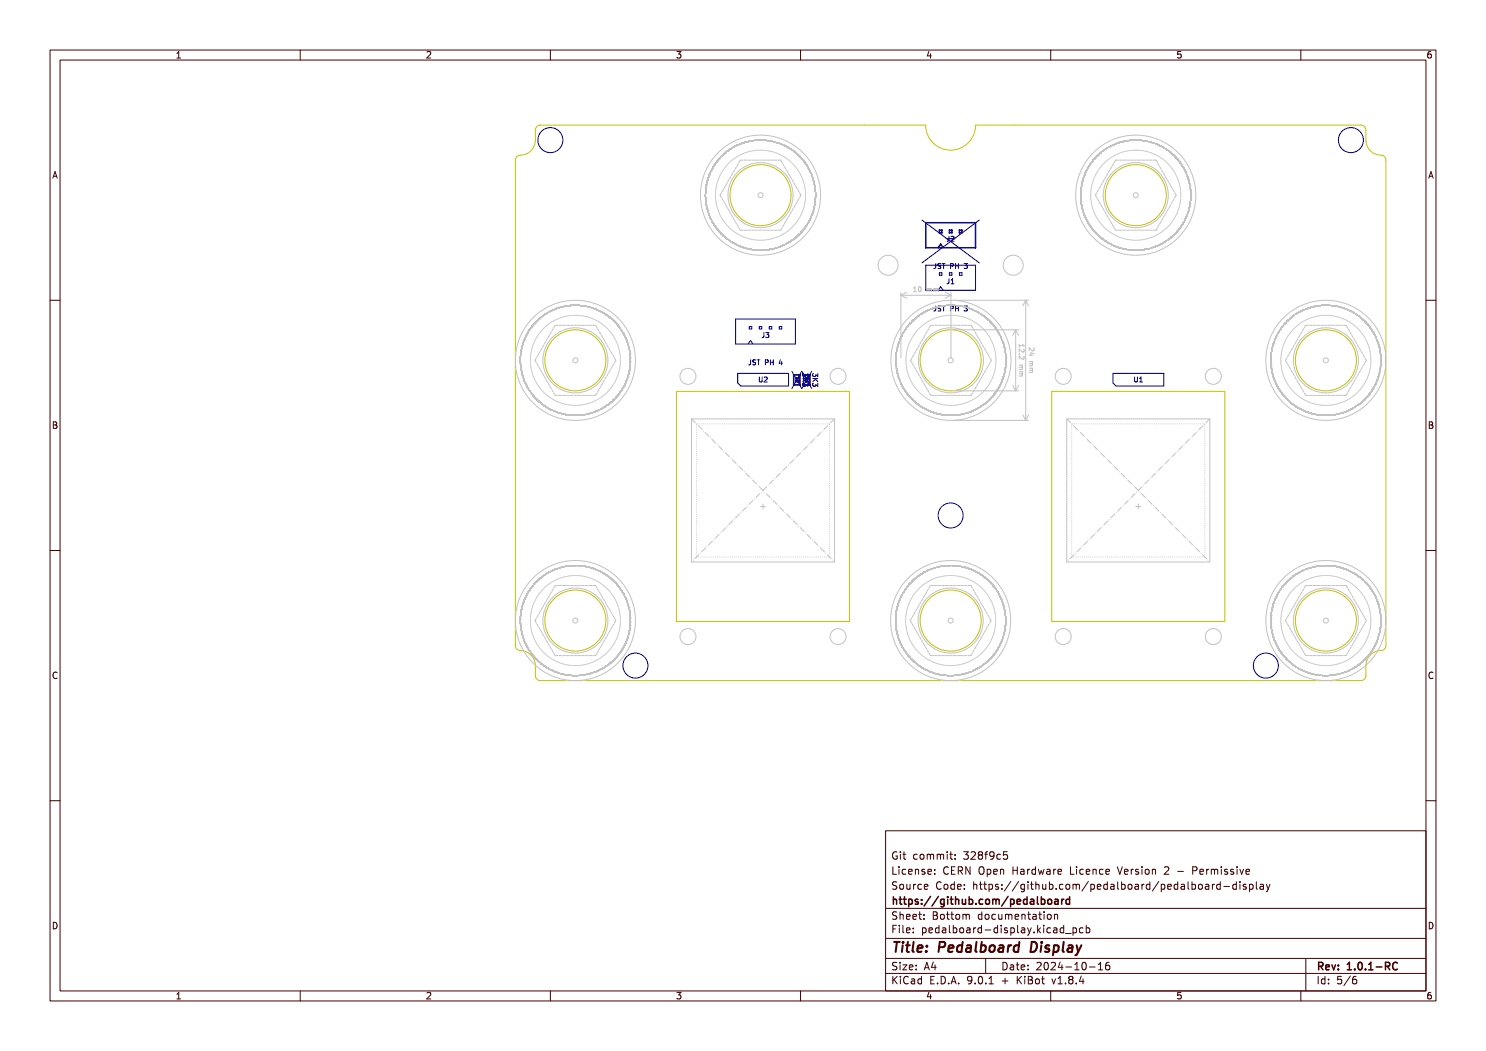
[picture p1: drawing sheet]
<svg xmlns="http://www.w3.org/2000/svg" width="297mm" height="210mm" viewBox="0 0 297 210" stroke-linecap="round" stroke-linejoin="round" font-family="sans-serif">
<defs><g id="words">
<text font-size="2.7" fill="#fff" x="178" y="190.3">Title: Pedalboard Display</text>
<g font-size="2" fill="#fff">
<text x="178" y="171.8">Git commit: 328f9c5</text>
<text x="178" y="174.8">License: CERN Open Hardware Licence Version 2 - Permissive</text>
<text x="178" y="177.8">Source Code: https://github.com/pedalboard/pedalboard-display</text>
<text x="178" y="180.8">https://github.com/pedalboard</text>
<text x="178" y="183.8">Sheet: Bottom documentation</text>
<text x="178" y="186.5">File: pedalboard-display.kicad_pcb</text>
<text x="178" y="193.9">Size: A4</text>
<text x="178" y="196.7">KiCad E.D.A. 9.0.1 + KiBot v1.8.4</text>
<text x="200" y="193.9">Date: 2024-10-16</text>
<text x="263" y="196.7">Id: 5/6</text>
<text x="263" y="193.9">Rev: 1.0.1-RC</text>
</g>
<g font-size="1.7" fill="#fff">
<text x="35" y="11.7">1</text>
<text x="85" y="11.7">2</text>
<text x="135" y="11.7">3</text>
<text x="185" y="11.7">4</text>
<text x="235" y="11.7">5</text>
<text x="285" y="11.7">6</text>
<text x="10.5" y="35.7">A</text>
<text x="285.5" y="35.7">A</text>
<text x="10.5" y="85.6">B</text>
<text x="285.5" y="85.6">B</text>
<text x="10.5" y="135.7">C</text>
<text x="285.5" y="135.7">C</text>
<text x="10.5" y="185.6">D</text>
<text x="285.5" y="185.6">D</text>
<text x="35" y="199.7">1</text>
<text x="85" y="199.7">2</text>
<text x="135" y="199.7">3</text>
<text x="185" y="199.7">4</text>
<text x="235" y="199.7">5</text>
<text x="285" y="199.7">6</text>
</g>
<g font-size="1.3" fill="#fff">
<text x="186.8" y="53.7">JST PH 3</text>
<text x="189.2" y="48.2">J2</text>
<text x="183.1" y="58.4">10 mm</text>
<text x="189.2" y="56.8">J1</text>
<text x="186.8" y="62.2">JST PH 3</text>
<text x="152.2" y="67.5">J3</text>
<text x="203.7" y="69.2" transform="rotate(90 203.7 69.2)">12.2 mm</text>
<text x="205.7" y="70" transform="rotate(90 205.7 70)">24 mm</text>
<text x="149.8" y="72.9">JST PH 4</text>
<text x="151.7" y="76.4">U2</text>
<text x="160.4" y="74.7" transform="rotate(90 160.4 74.7)">3K3</text>
<text x="162.4" y="74.7" transform="rotate(90 162.4 74.7)">3K3</text>
<text x="226.7" y="76.4">U1</text>
</g>
<g font-size=".7" fill="#fff">
<text x="159" y="75.5" transform="rotate(90 159 75.5)">R2</text>
<text x="161" y="75.5" transform="rotate(90 161 75.5)">R3</text>
</g>
</g></defs>
<g fill="none" stroke="#000084" stroke-width=".2">
<path d="M184.3 44l11.4 8.5M185 44.5h10zM185 49.5h10zM185 44.5v5.1zM185 53h10v5h-10zM187 52.7v.8l-.4 .2M187.5 58l.5-.7 .5 .7M187.7 46.5h.6zM187.7 46h.6zM187.7 46l.1 .6zM187.8 54.5h.5v.5h-.5zM188 48.8l-.5 .7z"/>
<path d="M188 48.8l.5 .7zM188 52.7h-.5a.42 .42 0 0 0 .5 .6l-.1 .3h-.4M188.2 46l.1 .6zM188.3 52.7h.6M188.6 52.7v1M189.1 47.7h1.8M189.7 47.2l-.1 .9-.3 .1M189.7 55.7l-.1 .9-.3 .1M189.7 46.5h.6zM189.7 46h.6zM189.7 46l.1 .6zM189.8 54.5h.5v.5h-.5z"/>
<path d="M190 53.2l.5-.1v-.4h-.5v1M190.1 47.3l.4-.1 .2 .3-.7 .7h.7M190.1 56l.3-.3v1M190.1 56.7h.6M190.2 46l.1 .6zM191 52.7v1M191 53.1h.6M191.6 52.7v1M191.7 46.5h.6zM191.7 46h.6zM191.7 46l.1 .6zM191.8 54.5h.5v.5h-.5z"/>
<path d="M192.2 46l.1 .6zM192.7 52.7h.6l-.3 .3M193.1 53l.2 .2v.4h-.6M194.9 44.5l.1 5.1zM195.7 44l-11.4 8.5M147 63.7h12v5.1h-12zM147.4 74.6h10.2v2.5h-9.5l-.7-.6zM149.5 68.8l.5-.8 .5 .8M149.8 65.3h.5v.5h-.5zM150 71.9v.9l-.4 .1M151 72h-.5a.42 .42 0 0 0 .5 .5l-.1 .4h-.4M151.3 71.9h.6"/>
<path d="M151.6 71.9v1M151.8 65.3h.5v.5h-.5zM151.8 75.3v.8l.2 .2 .3-.2v-.8M152.7 66.5l-.1 .8-.3 .2M152.8 75.4l.3-.1 .2 .3-.6 .7h.6M153 72.4h.5v-.4l-.5-.1v1M153.1 66.5h.6l-.4 .3 .3 .1v.5h-.5M153.8 65.3h.5v.5h-.5zM154 71.9v1M154 72.4h.5M154.5 71.9v1M155.8 65.3h.5v.5h-.5z"/>
<path d="M156 71.9l-.3 .7h.7M156.2 72.2v.7M158.3 74.2l1.9 3.4M158.6 74.9h1.3zM158.6 74.9v2.1zM158.6 76.9h1.3zM159 75.5h.5v.3M159.3 75.7l-.3 .1M159.3 75.5v.3M159.3 75.4v1M159.3 75.8h.1M159.3 75.8h.2"/>
<path d="M159.5 76v.2l-.1 .1-.4-.3v.3M159.5 75.8h.1M159.8 74.9l.1 2.1zM160.2 74.2l-1.9 3.4M160.3 74.2l1.9 3.4M160.4 75.7h1M160.5 74.6l-.1 .4 .2 .2h.4l.1-.3 .3 .3v-.6M160.5 76.6l-.1 .4 .2 .2 .4-.1 .1-.3 .3 .4v-.6M160.6 74.9h1.3zM160.6 74.9v2.1zM160.6 76.9h1.3zM160.9 75.7l.5 .5"/>
<path d="M161 75.8l-.6 .4M161 75.5h.5v.3M161.1 76v.3l.2-.2 .2 .2v-.3M161.3 75.7l-.3 .1M161.3 75.5v.3M161.3 75.4v1M161.3 75.8h.1M161.3 75.8h.2M161.5 75.8h.1M161.8 74.9l.1 2.1zM162.2 74.2l-1.9 3.4M162.4 75.7h1"/>
<path d="M162.5 74.6l-.1 .4 .2 .2h.4l.1-.3 .3 .3v-.6M162.5 76.6l-.1 .4 .2 .2 .4-.1 .1-.3 .3 .4v-.6M162.9 75.7l.5 .5M163 75.8l-.6 .4M187 61.2v.8l-.4 .2M187.5 61.5v.1M187.5 61.6l.4 .1 .1 .3-.2 .2-.3-.1M188 61.2h-.5v.3M188.3 61.2h.6M188.6 61.2v1M190 61.7l.5-.1v-.4h-.5v1M191 61.2v1"/>
<path d="M191 61.6h.6M191.6 61.2v1M192.7 61.2h.6l-.3 .3 .3 .1v.5h-.6M222.4 74.6h10.2v2.5h-9.5l-.7-.6zM226.8 75.3v.8l.2 .2 .3-.2v-.8M227.8 76.3h.5M227.8 75.6l.2-.3v1"/>
<circle cx="110" cy="28" r="2.5"/>
<circle cx="270" cy="28" r="2.5"/>
<circle cx="190" cy="103" r="2.5"/>
<circle cx="127" cy="133" r="2.5"/>
<circle cx="253" cy="133" r="2.5"/>
</g>
<g fill="none" stroke="#c2c200" stroke-width=".2">
<path d="M107.3 25.3l.7-.3h77a5 5 0 0 0 5 5 5 5 0 0 0 5-5h77a1 1 0 0 1 1 1 4.8 4.8 0 0 0 .7 3.9 3.4 3.4 0 0 0 2.7 1.2l.5 .5 .1 .4v97a1 1 0 0 1-1 1 3 3 0 0 0-3 3v2a1 1 0 0 1-1 1h-164a1 1 0 0 1-1-1 4.8 4.8 0 0 0-.7-3.9 3.4 3.4 0 0 0-2.7-1.2l-.5-.5-.1-.4v-97a1 1 0 0 1 1-1 3 3 0 0 0 3-3v-2zM135.2 78.2h34.6v46h-34.6zM210.2 78.2h34.6v46h-34.6z"/>
<circle cx="152" cy="39" r="6.1"/>
<circle cx="227" cy="39" r="6.1"/>
<circle cx="115" cy="72" r="6.1"/>
<circle cx="190" cy="72" r="6.1"/>
<circle cx="265" cy="72" r="6.1"/>
<circle cx="115" cy="124" r="6.1"/>
<circle cx="190" cy="124" r="6.1"/>
<circle cx="265" cy="124" r="6.1"/>
</g>
<g fill="none" stroke="#c2c2c2" stroke-width=".2">
<path d="M141 38.9v.6M141 39.1h.1M141 39.2h.1M141 39.3h.1M141 39.4h.1M141 38.7h.1M141 39.5h.1M141 38.5h.1M141 38.5v.1M141 38.4h.1M141 39.7v.1M141 39.8h.1"/>
<path d="M141 38.2v.2M141 38.2v.5M141 38.2h.1M141 39.8l.1 .5M141 39.8v.1M141 39.9h.1M141 38.1v.1M141 40h.1M141 40l.1 .1M141.1 37.9h.1M141.1 37.8h.1M141.1 37.8v.1"/>
<path d="M141.1 37.7h.1M141.1 37.7v.1M141.1 37.7v.2M141.1 37.6v.1M141.1 37.6h.1M141.1 37.5h.1M141.1 37.5v.1M141.1 37.5v.2M141.1 37.4v.1M141.1 37.4h.1M141.2 37.2h.1M141.2 37.1v.1"/>
<path d="M141.2 37.1h.1M141.2 37h.1M141.2 37v.1M141.2 37v.2M141.2 36.9h.1M141.2 36.9v.1M141.2 36.8v.1M141.2 36.8h.1M141.2 36.8v.2M141.2 36.7h.1M141.2 36.7v.1M141.3 36.7l-.1 .1"/>
<path d="M141.3 36.7h-.1M141.3 36.4h.1M141.3 36.3v.1M141.3 36.3h.1M141.4 36.2l-.1 .1M141.4 36.2h.1M141.4 36.1l-.1 .2M141.4 36.1v.1M141.4 36.1h.1M141.4 36v.1M141.4 36h.1M141.4 35.9v.1"/>
<path d="M141.4 35.9h.1M141.5 35.7h.1M141.5 35.6v.1M141.5 35.6h.1M141.6 35.5l-.1 .2M141.6 35.5h.1M141.6 35.4v.1M141.6 35.4h.1M141.6 35.3v.2M141.6 35.3l-.1 .3M141.6 35.3v.1M141.6 35.3h.1"/>
<path d="M141.7 35.2h.1M141.7 35.2l-.1 .1M141.7 35h.1M141.8 35h-.1M141.8 35h.1M141.8 34.9l-.1 .1M141.8 34.9h.1M141.8 34.9v.1M141.8 34.8v.1M141.8 34.8v.2M141.8 34.8h.1M141.9 34.8l-.1 .1"/>
<path d="M141.9 34.7l-.1 .2M141.9 34.7l-.1 .1M141.9 34.7h.1M141.9 34.6v.1M141.9 34.6h.1M142 34.5l-.1 .1zM142 34.3h.1M142.1 34.3h.1M142.1 34.3h-.1M142.1 34.2l-.1 .1M142.1 34.2v.1M142.1 34.2h.1"/>
<path d="M142.1 34.1l-.1 .2M142.2 34.1l-.1 .1M142.2 34.1h-.1M142.2 34l-.1 .1M142.2 34h.1M142.2 33.9v.2M142.3 33.9h.1M142.3 33.9h-.1M142.3 33.9l-.1 .2M142.3 33.8v.1M142.3 33.8l-.1 .1M142.3 33.8h.1"/>
<path d="M142.4 33.7h.1M142.4 33.6v.1M142.4 33.6h.1M142.4 33.5v.1M142.5 33.5l-.1 .1M142.5 33.5l-.1 .2M142.5 33.5h.1M142.5 33.4h.1M142.5 33.4v.1M142.6 33.3l-.1 .1M142.6 33.3l-.1 .2M142.6 33.3h.1"/>
<path d="M142.6 33.2v.1M142.6 33.2h.1M142.8 33h.1M142.8 32.9v.1M142.8 32.9h.1M142.9 32.9h.1M142.9 32.9h-.1M142.9 32.8h.1M142.9 32.8l-.1 .2M143 32.7h.1M143 32.7l-.2 .2M143 39h.1"/>
<path d="M143 38.9h.1M143 39.1h.1M143 38.8h.1M143 39.3h.1M143 38.6v.1M143 39.4h.1M143 38.5h.1M143 39.5h.1M143 38.4h.1M143 39.6h.1M143 38.3h.1M143 39.8h.1"/>
<path d="M143 32.6v.1M143 38.1v.1M143 39.9h.1M143 32.6h.1M143.1 38h.1M143.1 37.9h.1M143.1 32.6h-.1M143.1 32.6h.1M143.1 32.6l-.3 .4M143.1 32.6l-.1 .1M143.1 37.8h.1M143.1 37.6v.1"/>
<path d="M143.1 37.5h.1M143.1 37.4h.1M143.2 37.3h.1M143.2 37.1v.1M143.2 32.4h.1M143.2 37h.1M143.2 36.9h.1M143.3 32.3l-.1 .1M143.3 32.3h.1M143.3 36.8h.1M143.3 36.7h.1M143.3 32.2h.1"/>
<path d="M143.3 32.2v.1M143.3 36.5h.1M143.4 32.2l-.1 .1M143.4 32.2h-.1M143.4 36.4h.1M143.4 32.1v.1M143.4 32.1l-.2 .3M143.4 32.1h.1M143.4 36.3h.1M143.5 36.2h.1M143.5 32.1h-.1M143.5 32l-.1 .1"/>
<path d="M143.5 36.1h.1M143.5 32h.1M143.5 32l-.3 .4M143.5 35.9h.1M143.6 35.8h.1M143.6 35.7h.1M143.7 31.8h.1M143.7 35.6h.1M143.7 35.5h.1M143.8 31.7h-.1M143.8 31.7l-.1 .1M143.8 35.4h.1"/>
<path d="M143.8 31.7h.1M143.8 35.2h.1M143.8 31.6v.1M143.8 31.6h.1M143.9 31.6h-.1M143.9 31.6h.1M143.9 35.1h.1M143.9 31.5v.1M143.9 35h.1M143.9 39l.3 .5M143.9 31.5h.1M144 31.5h.1"/>
<path d="M144 34.9h.1M144 31.5h-.1M144 31.4l-.1 .1M144 31.4h.1M144 31.4v.1M144 31.4l-.2 .3M144 34.8h.1M144.1 34.7h.1M144.2 34.6h.1M144.2 31.3h.1M144.2 38.5l-.3 .5M144.2 31.2h.1"/>
<path d="M144.2 31.2v.1M144.2 34.5h.1M144.3 31.2h-.1M144.3 31.2h.1M144.3 34.3v.1M144.3 39.7l.3 .5M144.3 31.1h.1M144.3 31.1v.1M144.4 31.1l-.2 .2M144.4 34.2h.1M144.4 31.1h-.1M144.4 31.1h.1"/>
<path d="M144.4 34.1h.1M144.5 31l-.1 .1M144.5 31h.1M144.5 34h.1M144.5 30.9v.1M144.5 30.9h.1M144.6 30.9h-.1M144.6 30.9l-.2 .2M144.6 30.9h.1M144.6 30.9l-.4 .4M144.6 33.9h.1M144.6 37.9l-.3 .5"/>
<path d="M144.6 33.8h.1M144.7 33.7h.1M144.7 30.8h.1M144.7 30.7h.1M144.8 30.7l-.1 .1M144.8 30.7h.1M144.8 33.6h.1M144.9 30.6h.1M144.9 33.5h.1M144.9 30.6l-.2 .1M144.9 30.6l-.1 .1M144.9 33.4h.1"/>
<path d="M144.9 37.2l-.2 .5M145 30.6h-.1M145 30.5h.1M145 33.3h.1M145.1 30.5h-.1M145.1 30.4l-.1 .2M145.1 33.2h.1M145.1 30.4h.1M145.1 30.4l-.4 .4M145.1 30.4v.1M145.2 33.1h.1M145.3 33h.1"/>
<path d="M145.3 36.6l-.3 .5M145.3 30.3h.1M145.4 32.9h-.1M145.4 30.2h.1M145.4 30.2l-.1 .1M145.4 32.8h.1M145.5 30.2h.1M145.5 30.2h-.1M145.5 30.1h.1M145.5 32.8h.1M145.5 30.1l-.1 .1M145.5 30.1l-.2 .2"/>
<path d="M145.6 30.1h.1M145.6 32.7h.1M145.6 30h.1M145.7 30h.1M145.7 30l-.1 .1M145.7 30l-.3 .2M145.7 35.9l-.3 .5M145.7 32.6h.1M145.8 32.5h.1M145.9 32.4h.1M145.9 29.8h.1M146 29.8h-.1"/>
<path d="M146 29.8h.1M146 32.3h.1M146.1 29.7l-.2 .1M146.1 35.3l-.3 .5M146.1 32.2h.1M146.1 29.7h.1M146.1 29.7l-.1 .1M146.2 29.7h-.1M146.2 32.1v.1M146.2 29.7h.1M146.2 29.6h.1M146.3 32.1h.1"/>
<path d="M146.3 29.6h.1M146.3 29.6l-.2 .1M146.4 32h.1M146.4 29.6h-.1M146.4 29.6h.1M146.4 34.6l-.2 .5M146.5 31.9h.1M146.6 31.8h.1M146.6 29.4h.1M146.6 29.4h-.1M146.7 31.8h.1M146.7 29.4h.1"/>
<path d="M146.7 29.4h-.1M146.7 29.3v.1M146.8 31.7h.1M146.8 29.3h.1M146.8 29.3l-.1 .1M146.8 29.3h-.1M146.8 34l-.3 .5M146.9 31.6h.1M146.9 29.3h.1M146.9 29.3h-.1M146.9 29.2v.1M146.9 29.2h.1"/>
<path d="M146.9 29.2l-.1 .1M147 29.2h-.1M147 31.5h.1M147 29.2h.1M147 29.2l-.1 .1M147.1 31.5h.1M147.2 31.4h.1M147.2 33.3l-.3 .5M147.2 29.1h.1M147.3 29.1h.1M147.3 31.3h.1M147.3 29.1h-.1"/>
<path d="M147.4 29l-.2 .1M147.4 29h.1M147.4 31.3h.1M147.4 29l-.1 .1M147.5 29h-.1M147.5 29h.1M147.5 31.2h.1M147.5 28.9v.1M147.6 28.9h.1M147.6 32.7l-.3 .5M147.6 31.1h.1M147.6 28.9l-.1 .1"/>
<path d="M147.7 28.9h-.1M147.7 28.9h.1M147.7 31.1h.1M147.8 31h.1M147.9 28.8h.1M147.9 31h.1M147.9 32l-.2 .5M148 28.8h.1M148 32h.5M148 28.8h-.1M148.1 30.9h.1M148.1 28.7h.1"/>
<path d="M148.1 28.7l-.1 .1M148.2 28.7l-.3 .1M148.2 30.9h.1M148.2 28.7h.1M148.2 28.7h-.1M148.3 30.8h.1M148.3 28.6h.1M148.3 28.6l-.1 .1M148.4 28.6h-.1M148.4 28.6h.1M148.4 30.8h.1M148.4 28.6l-.3 .1"/>
<path d="M148.5 30.7h.1M148.6 28.5h.1M148.6 30.7h.1M148.7 28.5h-.1M148.7 28.5h.1M148.7 32h.6M148.8 30.6h-.1M148.8 28.5h-.1M148.9 28.5h-.1M148.9 30.6h.1M148.9 28.5h-.3M148.9 28.4v.1"/>
<path d="M148.9 28.4l-.1 .1M148.9 28.4h.1M149 28.4h.1M149 30.5h.1M149 28.4h-.1M149 28.4l-.1 .1M149.1 28.4h.1M149.1 28.4h-.1M149.1 30.5h.1M149.2 30.4h.1M149.3 28.3h.1M149.3 30.4h.1"/>
<path d="M149.4 28.3h.1M149.4 28.3h-.1M149.5 30.4h.1M149.5 28.3h.1M149.5 32h.5M149.5 28.3h-.2M149.6 28.3h.1M149.6 28.3h-.2M149.6 30.3h.1M149.6 28.3h-.1M149.7 28.2l-.1 .1M149.7 28.2h.1"/>
<path d="M149.7 30.3h.1M149.8 28.2h.1M149.8 28.2h-.1M149.8 30.3h.1M149.9 28.2l-.3 .1M150 30.2h-.1M150 28.2h.1M150.1 30.2h.1M150.1 28.2h.1M150.2 28.2h-.1M150.2 28.2h.1M150.2 30.2h.1"/>
<path d="M150.2 28.1l-.1 .1M150.2 28.1h.1M150.2 32h.6M150.3 28.1h-.1M150.3 30.2h.1M150.3 28.1h.1M150.4 28.1h.1M150.4 30.1h.1M150.5 28.1h-.3M150.5 28.1l-.3 .1M150.6 28.1h-.1M150.6 30.1h.1"/>
<path d="M150.7 30.1h.1M150.8 30.1h.1M150.8 28.1h.1M150.9 28.1h-.1M150.9 28.1h.1M150.9 30.1h.1M151 32h.5M151 28v.1M151.1 28h.1M151.1 30h.1M151.1 28h-.1M151.2 28h.1"/>
<path d="M151.2 30h.1M151.3 28h.1M151.3 28l-.4 .1M151.3 30h.1M151.4 30h.1M151.5 28h.1M151.6 30h.1M151.7 28h.1M151.7 30h.1M151.7 32h.6M151.8 28h-.1M151.8 30h.1"/>
<path d="M151.9 28h-.1M151.9 30h.1M152.1 30h.1M152.1 28h-.6M152.2 30h.1M152.3 28h.1M152.3 28h.5M152.3 30h.1M152.4 30h.1M152.5 28h.1M152.5 32h.5M152.6 30h.1"/>
<path d="M152.6 28h.1M152.7 30h.1M152.7 28h.1M152.8 28h.1M152.8 30h.1M153 30.1h.1M153 28l.1 .1M153.1 28.1h.4M153.1 30.1h.1M153.1 28.1h.1M153.2 28.1h.1M153.2 30.1h.1"/>
<path d="M153.2 32h.6M153.3 28.1h.1M153.3 30.1h.1M153.4 28.1h.1M153.5 30.1h.1M153.5 28.1h.1M153.6 28.1h.1M153.6 30.1h.1M153.7 30.2h.1M153.8 28.1h.1M153.8 28.1l.1 .1M153.8 28.1l.3 .1"/>
<path d="M153.8 30.2h.1M153.8 28.2h.1M153.9 28.2h.1M153.9 30.2h.1M154 28.2h.1M154 32h.5M154.1 30.2h.1M154.1 28.2h.1M154.1 28.2h.2M154.2 28.2h.1M154.2 30.3h.1M154.3 28.2h.1"/>
<path d="M154.3 30.3h.1M154.4 30.3h.1M154.5 28.3h.1M154.6 30.4h.1M154.6 28.3h.1M154.7 28.3h.1M154.7 30.4h.1M154.7 32h.6M154.8 28.4h.1M154.8 28.4h.2M154.8 30.4h.1M154.9 28.4h.1"/>
<path d="M154.9 30.5h.1M155 28.4h.1M155 30.5h.1M155.2 30.6h.1M155.2 28.5h.1M155.3 28.5h.1M155.3 30.6h.1M155.3 28.5l.2 .1M155.4 28.5h.1M155.4 30.7h.1M155.4 28.5l.2 .1M155.4 28.5l.1 .1"/>
<path d="M155.4 28.5v.1M155.5 32h.5M155.5 30.7h.1M155.5 28.6h.1M155.5 28.6l.3 .1M155.6 28.6h.1M155.6 30.8h.1M155.7 28.6h.1M155.7 28.6l.1 .1M155.7 30.8h.1M155.7 28.7h.1M155.8 30.9h.1"/>
<path d="M155.9 28.7h.1M156 28.7h.1M156 28.7v.1M156 30.9h.1M156 28.7l.1 .1M156 28.8h.1M156 28.8h.2M156.1 28.8h.1M156.1 32l.2 .5M156.1 31h.1M156.1 28.8l.2 .1M156.2 28.8h.1"/>
<path d="M156.2 28.8l.1 .1M156.2 31h.1M156.2 28.8l.2 .1M156.2 28.9h.1M156.3 28.9h.1M156.3 31.1h.1M156.4 28.9h.1M156.4 31.2h.1M156.4 32.7l.3 .5M156.5 31.2h.1M156.6 31.3h.1M156.6 29h.1"/>
<path d="M156.6 29l.1 .1M156.7 29v.1M156.7 29l.1 .1M156.7 29.1h.1M156.7 31.3h.1M156.7 29.1h.2M156.8 29.1h.1M156.8 33.3l.3 .5M156.8 31.4h.1M156.8 29.1l.2 .1M156.9 29.1h.1M156.9 29.1l.1 .1z"/>
<path d="M156.9 29.2l-.1-.1 .1 .1M156.9 29.2h.1M156.9 31.5h.1M157 29.2h.1M157 29.2l.1 .1M157.1 31.6h.1M157.1 29.2h.1M157.1 29.2v.1M157.1 29.3l-.1-.1 .1 .1M157.1 29.3h.1M157.2 31.6h.1M157.2 34l.3 .5"/>
<path d="M157.3 31.7h.1M157.3 29.4h.1M157.3 29.4l.3 .1M157.4 31.8h.1M157.4 29.4h.1M157.4 29.4l.1 .1M157.4 29.4l.2 .1M157.5 31.8h.1M157.5 29.5h.1M157.6 29.5h.1M157.6 31.9h.1M157.6 34.6l.2 .5"/>
<path d="M157.6 29.5v.1M157.6 29.5l.1 .1M157.6 29.6h.1M157.6 29.6h.2M157.7 32h.1M157.7 29.6h.1M157.8 32.1h.1M157.8 29.6h.1M157.9 32.2h.1M157.9 35.3l.3 .5M158 29.7h.1M158 29.7v.1"/>
<path d="M158 29.7l.1 .2M158 29.8h.1M158 29.8l.2 .1M158 32.3h.1M158 29.8l.1 .1M158.1 29.9h.1M158.1 32.4h.1M158.1 29.9l.3 .1M158.2 29.9l.1 .1M158.2 29.9l.2 .2M158.2 29.9h.1M158.2 32.5h.1"/>
<path d="M158.3 30h.1M158.3 35.9l.3 .5M158.3 32.6h.1M158.3 30l.1 .1M158.4 30v.1M158.4 30.1h.1M158.4 32.7h.1M158.5 32.8h.1M158.6 30.2h.1M158.6 30.2l.1 .1M158.6 30.2l.4 .3M158.6 32.9h.1"/>
<path d="M158.7 30.2v.1M158.7 30.2h.1M158.7 33h.1M158.7 30.3h.1M158.7 36.6l.3 .5M158.7 30.3l.3 .2M158.8 30.3v.1M158.8 30.4h.1M158.8 33.1h.1M158.9 30.4v.1M158.9 30.4l.1 .1M158.9 30.4h.1"/>
<path d="M158.9 33.2h.1M158.9 30.5h.1M159 30.5h.1M159 33.3h.1M159.1 37.2l.2 .5M159.1 33.4h.1M159.1 33.5h.1M159.2 30.6v.1M159.2 30.6h.1M159.2 30.6l.4 .4M159.2 30.7h.1M159.2 30.7l.2 .1"/>
<path d="M159.2 30.7l.1 .1M159.2 33.6h.1M159.3 30.8h.1M159.3 33.7h.1M159.3 30.8l.1 .1M159.4 33.8h.1M159.4 30.8h.1M159.4 30.8v.1M159.4 30.9h.1M159.4 30.9l.2 .1M159.4 37.9l.3 .5M159.4 33.9h.1"/>
<path d="M159.5 30.9l.1 .1M159.5 34v.1M159.5 31h.1M159.6 31h.1M159.6 34.2h.1M159.7 34.3h.1M159.7 39.7l-.3 .5M159.7 31.1h.1M159.7 31.1l.4 .4M159.7 31.2l.2 .1M159.7 31.2h.1M159.7 34.4h.1"/>
<path d="M159.8 31.2h.1M159.8 34.5h.1M159.8 38.5l.3 .5-.3 .5M159.8 31.3h.1M159.8 34.6h.1M159.8 31.3l.3 .2M159.9 31.3l.2 .2M159.9 31.3l.1 .1M159.9 31.3v.1M159.9 34.7h.1M159.9 31.4h.1M160 34.8h.1"/>
<path d="M160 31.4h.1M160 31.4v.1M160 31.5h.1M160 34.9h.1M160.1 31.5h.1M160.1 35h.1M160.1 35.1h.1M160.2 35.3h.1M160.2 31.7h.1M160.2 31.7l.3 .3M160.2 31.7l.2 .2M160.2 31.7l.1 .1"/>
<path d="M160.2 31.7l.4 .4M160.2 35.4h.1M160.3 31.8h.1M160.3 35.5h.1M160.3 35.6h.1M160.4 31.9h.1M160.4 35.7h.1M160.4 31.9l.1 .1M160.4 35.8h.1M160.4 31.9l.2 .2M160.5 32h.1M160.5 36h.1"/>
<path d="M160.5 32l.1 .1M160.5 36.1h.1M160.6 32.1h.1M160.6 36.2h.1M160.6 36.3h.1M160.6 36.4h.1M160.7 36.6h.1M160.7 36.7h.1M160.7 32.3h.1M160.7 32.3l.3 .4M160.7 32.3l.1 .1M160.7 36.8h.1"/>
<path d="M160.7 32.3l.2 .2M160.7 32.3l.3 .3M160.8 32.3h.1M160.8 36.9h.1M160.8 32.3v.1M160.8 37h.1M160.8 32.4h.1M160.8 37.2h.1M160.8 32.4l.1 .1M160.8 37.3h.1M160.9 32.5h.1M160.9 37.4h.1"/>
<path d="M160.9 32.5v.1M160.9 37.5h.1M160.9 37.7h.1M160.9 32.6h.1M160.9 37.8h.1M160.9 37.9h.1M160.9 32.6l.1 .1M161 38h.1M161 32.6v.1M161 39.9h.1M161 38.2h.1M161 39.8h.1"/>
<path d="M161 38.3h.1M161 39.7h.1M161 38.4h.1M161 39.5v.1M161 38.5h.1M161 39.4h.1M161 38.7h.1M161 39.3h.1M161 38.8h.1M161 39.2h.1M161 38.9h.1M161 39v.1"/>
<path d="M161.1 32.9h.1M161.1 32.9l.1 .1M161.2 32.9v.1M161.2 32.9l.1 .3M161.2 32.9h.1M161.2 33l.2 .2M161.3 33.1v.1M161.3 33.2h.1M161.3 33.2l.1 .1M161.4 33.2v.1M161.4 33.3h.1M161.5 33.5l.1 .1"/>
<path d="M161.5 33.5h.1M161.6 33.6v.1M161.6 33.6l.1 .1M161.6 33.6h.1M161.6 33.7h.1M161.7 33.7h.1M161.7 33.7v.2M161.7 33.8l.1 .1M161.7 33.8h.1M161.7 33.9l.1 .1M161.8 33.9v.1M161.8 34h.1"/>
<path d="M161.9 34.2v.1M161.9 34.2h.1M161.9 34.2l.1 .1M161.9 34.3h.1M161.9 34.3l.1 .1M162 34.3h.1M162 34.4h.1M162 34.4l.1 .2M162 34.5l.1 .1M162 34.5h.1M162.1 34.6h.1M162.1 34.6v.1"/>
<path d="M162.1 34.7h.1M162.2 34.9h.1M162.2 34.9l.1 .2M162.2 35l.1 .2M162.2 35h.1M162.2 35l.1 .1M162.3 35.1v.1M162.3 35.1h.1M162.3 35.2v.1M162.3 35.2h.1M162.3 35.2l.1 .1M162.3 35.3l.1 .1"/>
<path d="M162.4 35.3v.1M162.4 35.3h.1M162.4 35.4h.1M162.5 35.6h.1M162.5 35.6v.1M162.5 35.6v.2M162.5 35.7h.1M162.5 35.7v.1M162.5 35.8l.1 .1M162.5 35.8h.1M162.5 35.9h.1M162.6 35.9h.1"/>
<path d="M162.6 35.9v.1M162.6 35.9v.2M162.6 36h.1M162.6 36v.1M162.6 36.1h.1M162.7 36.3h.1M162.7 36.3v.1M162.7 36.3v.2M162.7 36.4h.1M162.7 36.4v.1M162.7 36.5h.1M162.7 36.5v.1"/>
<path d="M162.7 36.5l.1 .2M162.7 36.6l.1 .1M162.7 36.6h.1M162.8 36.7h.1M162.8 36.7v.1M162.8 36.8h.1M162.8 37h.1M162.8 37v.1M162.8 37l.1 .3M162.8 37.1h.1M162.8 37.1l.1 .1M162.9 37.2h.1"/>
<path d="M162.9 37.3h.1M162.9 37.3v.2M162.9 37.4h.1M162.9 37.4v.1M162.9 37.5h.1M162.9 37.8l.1 .3M162.9 37.8h.1M162.9 37.8v.1M162.9 37.9h.1M162.9 37.9l.1 .1M163 38h.1M163 38.1h.1"/>
<path d="M163 38.1v.2M163 38.1v.1M163 38.2h.1M163 39.8h.1M163 39.7h.1M163 39.6v.1M163 39.6h.1M163 39.5h.1M163 38.5h.1M163 38.5v.6M163 38.5v.1M163 39.4v.1"/>
<path d="M163 39.4h.1M163 38.6h.1M163 38.7h.1M163 39.3v.5M163 38.7v.1M163 39.3h.1M163 38.9h.1M216 39.1h.1M216 38.9v.6M216 39.2h.1M216 38.9h.1M216 39.3h.1"/>
<path d="M216 39.4h.1M216 38.7h.1M216 38.6h.1M216 39.5h.1M216 38.5h.1M216 38.4h.1M216 38.3h.1M216 38.3v.1M216 39.7v.2M216 39.8h.1M216 38.2v.5M216 39.8l.1 .5"/>
<path d="M216 38.2h.1M216 38.2v.1M216 38.1v.1M216 39.9h.1M216 38.1h.1M216 40h.1M216.1 37.9h.1M216.1 37.8v.1M216.1 37.8h.1M216.1 37.7h.1M216.1 37.7v.1M216.1 37.7v.2"/>
<path d="M216.1 37.6v.1M216.1 37.6h.1M216.1 37.5v.1M216.1 37.5h.1M216.1 37.4v.3M216.1 37.4v.1M216.1 37.4h.1M216.2 37.2h.1M216.2 37.1h.1M216.2 37.1v.1M216.2 37v.1M216.2 37h.1"/>
<path d="M216.2 36.9v.1M216.2 36.9h.1M216.2 36.8h.1M216.2 36.8v.1M216.2 36.8v.2M216.2 36.7v.1M216.2 36.7h.1M216.3 36.7h-.1M216.3 36.7h.1M216.3 36.7l-.1 .1M216.3 36.4h.1M216.3 36.3v.2z"/>
<path d="M216.3 36.3h.1M216.3 36.3v.1M216.4 36.2l-.1 .1M216.4 36.2h.1M216.4 36.1h.1M216.4 36.1v.1M216.4 36h.1M216.4 36v.1M216.4 36v.2M216.4 35.9v.1M216.4 35.9h.1M216.5 35.7h.1"/>
<path d="M216.5 35.6v.1M216.5 35.6h.1M216.6 35.6l-.1 .1M216.6 35.6h.1M216.6 35.5l-.1 .1M216.6 35.5l-.1 .2M216.6 35.5h.1M216.6 35.5v.1M216.6 35.4h.1M216.6 35.4v.1M216.6 35.3v.1M216.6 35.3v.2"/>
<path d="M216.6 35.3h.1M216.7 35.2l-.1 .1M216.7 35.2h.1M216.7 35h.1M216.8 35h.1M216.8 35h-.1M216.8 34.9h.1M216.8 34.9v.1M216.8 34.8h.1M216.8 34.8l-.1 .2M216.8 34.8v.1M216.9 34.7l-.1 .1"/>
<path d="M216.9 34.7h.1M216.9 34.7v.1M216.9 34.6v.1M216.9 34.6h.1M216.9 34.5h.1M217 34.5l-.1 .1M217.1 34.3h.1M217.1 34.2v.1M217.1 34.2h.1M217.1 34.1v.2M217.1 34.1h.1M217.2 34.1l-.1 .1"/>
<path d="M217.2 34.1h.1M217.2 34h.1M217.2 34l-.1 .1M217.2 34v.1M217.2 33.9v.1M217.2 33.9h.1M217.2 33.9v.2M217.3 33.9h.1M217.3 33.9l-.1 .1M217.3 33.9h-.1M217.3 33.8v.1M217.3 33.8l-.1 .2"/>
<path d="M217.4 33.7h.1M217.4 33.6h.1M217.5 33.5h-.1M217.5 33.5l-.1 .1M217.5 33.5h.1M217.5 33.4h.1M217.5 33.4v.1M217.6 33.4h.1M217.6 33.3h.1M217.6 33.3l-.1 .1M217.6 33.3l-.1 .2M217.7 33.2l-.1 .1"/>
<path d="M217.7 33.2h.1M217.8 33h.1M217.8 32.9v.1M217.8 32.9h.1M217.9 32.9h-.1M217.9 32.8h.1M217.9 32.8l-.1 .1M218 32.7h.1M218 32.7l-.1 .2M218 32.7l-.2 .2M218 38.9h.1M218 39h.1"/>
<path d="M218 39.1h.1M218 39.3h.1M218 38.8h.1M218 39.4h.1M218 32.7l-.2 .3M218 38.6v.1M218 38.5h.1M218 39.5h.1M218 38.4h.1M218 39.6h.1M218 38.3h.1M218 39.8h.1"/>
<path d="M218 38.1v.1M218 39.9h.1M218 32.6h.1M218.1 38h.1M218.1 32.6l-.1 .1M218.1 37.9h.1M218.1 32.6h-.1M218.1 32.6h.1M218.1 37.8h.1M218.1 37.6v.1M218.1 37.5h.1M218.1 37.4h.1"/>
<path d="M218.2 37.3h.1M218.2 37.1v.1M218.2 32.4h.1M218.2 37h.1M218.2 36.9h.1M218.3 32.3h.1M218.3 32.3l-.1 .1M218.3 36.8h.1M218.3 36.7h.1M218.3 32.2l-.1 .2M218.3 32.2h.1M218.3 36.5h.1"/>
<path d="M218.3 32.2v.1M218.4 32.2l-.1 .1M218.4 32.2h-.1M218.4 36.4h.1M218.4 32.1l-.2 .3M218.4 36.3h.1M218.4 32.1v.1M218.4 32.1h.1M218.5 32.1h-.1M218.5 36.2h.1M218.5 36.1h.1M218.5 32h.1"/>
<path d="M218.5 32l-.1 .2M218.5 32l-.1 .1M218.5 35.9h.1M218.6 35.8h.1M218.6 35.7h.1M218.7 31.8h.1M218.7 35.6h.1M218.7 35.5h.1M218.7 31.7v.1M218.8 31.7h.1M218.8 31.7l-.1 .1M218.8 35.4h.1"/>
<path d="M218.8 31.7h-.1M218.8 35.2h.1M218.8 31.6h.1M218.9 31.6l-.1 .1M218.9 31.6h-.1M218.9 31.6l-.2 .2M218.9 35.1h.1M218.9 31.6h.1M218.9 31.5v.1M218.9 31.5h.1M218.9 35h.1M218.9 39l.3 .5"/>
<path d="M219 31.5h-.1M219 31.5h.1M219 34.9h.1M219 31.4h.1M219 31.4v.1M219 31.4l-.1 .2M219 31.4l-.2 .3M219 34.8h.1M219.1 34.7h.1M219.2 34.6h.1M219.2 31.3h.1M219.2 38.5l-.3 .5"/>
<path d="M219.2 31.2v.1M219.2 31.2h.1M219.2 34.5h.1M219.3 31.2h-.1M219.3 31.2l-.1 .1M219.3 34.3v.1M219.3 31.1v.1M219.3 39.7l.3 .5M219.3 31.1h.1M219.4 31.1l-.1 .1M219.4 34.2h.1M219.4 31.1h.1"/>
<path d="M219.4 31.1h-.1M219.4 31h.1M219.4 31v.1M219.4 34.1h.1M219.5 31h.1M219.5 31h-.1M219.5 34h.1M219.5 30.9l-.3 .4M219.5 30.9v.1M219.5 30.9h.1M219.6 30.9h-.1M219.6 30.9l-.2 .1"/>
<path d="M219.6 30.9h.1M219.6 30.9l-.4 .4M219.6 37.9l-.3 .5M219.6 33.9h.1M219.6 33.8h.1M219.7 33.7h.1M219.7 30.8h.1M219.8 30.7h.1M219.8 30.7l-.1 .1M219.8 30.7h-.1M219.8 33.6h.1M219.9 30.6l-.2 .1"/>
<path d="M219.9 33.5h.1M219.9 30.6l-.1 .1M219.9 30.6h.1M219.9 33.4h.1M219.9 37.2l-.2 .5M220 30.6h-.1M220 30.5l-.2 .2M220 30.5h.1M220 33.3h.1M220 30.5l-.3 .3M220.1 30.5h-.1M220.1 30.4l-.1 .1"/>
<path d="M220.1 33.2h.1M220.1 30.4h.1M220.1 30.4l-.3 .3M220.1 30.4v.1M220.2 33.1h.1M220.3 33h.1M220.3 36.6l-.3 .5M220.3 30.3h.1M220.3 30.2h.1M220.3 30.2v.1M220.4 32.9h-.1M220.4 30.2l-.1 .1"/>
<path d="M220.4 30.2h.1M220.4 32.8h.1M220.5 30.2h-.1M220.5 30.2h.1M220.5 30.1h.1M220.5 30.1v.1M220.5 30.1l-.2 .2M220.5 32.8h.1M220.6 30.1h-.1M220.6 30.1h.1M220.6 30l-.2 .2M220.6 32.7h.1"/>
<path d="M220.6 30v.1M220.6 30h.1M220.7 30l-.1 .1M220.7 30h.1M220.7 35.9l-.3 .5M220.7 32.6h.1M220.7 30h-.1M220.7 30l-.2 .1M220.8 32.5h.1M220.9 32.4h.1M220.9 29.8h.1M221 29.8h-.1"/>
<path d="M221 32.3h.1M221 29.8h.1M221.1 29.7l-.2 .1M221.1 29.7h.1M221.1 35.3l-.3 .5M221.1 32.2h.1M221.1 29.7l-.1 .1M221.2 29.7h.1M221.2 32.1v.1M221.2 29.7h-.1M221.2 29.7l-.2 .1M221.2 29.6l-.2 .2"/>
<path d="M221.3 29.6h-.1M221.3 32.1h.1M221.3 29.6l-.1 .1M221.3 29.6h.1M221.4 29.6l-.2 .1M221.4 32h.1M221.4 29.6h-.1M221.4 29.6h.1M221.4 29.6h-.2M221.4 34.6l-.2 .5M221.5 31.9h.1M221.6 31.8h.1"/>
<path d="M221.6 29.4h.1M221.6 29.4h-.1M221.7 29.4h-.1M221.7 31.8h.1M221.7 29.4h-.2M221.7 29.4h.1M221.7 29.3v.1M221.8 31.7h.1M221.8 29.3h.1M221.8 29.3h-.1M221.8 34l-.3 .5M221.9 29.3l-.2 .1"/>
<path d="M221.9 29.3h-.2M221.9 29.3h.1M221.9 31.6h.1M221.9 29.3h-.1M221.9 29.2l-.1 .1M222 29.2h-.1M222 31.5h.1M222 29.2l-.1 .1M222 29.2l-.2 .1M222 29.2h.1M222.1 31.5h.1M222.2 31.4h.1"/>
<path d="M222.2 33.3l-.3 .5M222.2 29.1h.1M222.3 31.3h.1M222.3 29.1h-.1M222.3 29.1h.1M222.3 29v.1M222.3 29h.1M222.4 31.3h.1M222.4 29l-.1 .1M222.4 29h.1M222.4 29h-.1M222.5 29h.1"/>
<path d="M222.5 31.2h.1M222.5 29h-.1M222.5 28.9h.1M222.6 28.9l-.2 .1M222.6 32.7l-.3 .5M222.6 28.9h.1M222.6 31.1h.1M222.6 28.9l-.1 .1M222.7 28.9h-.1M222.7 28.9h-.2M222.7 28.9h.1M222.7 31.1h.1"/>
<path d="M222.8 31h.1M222.9 28.8h.1M222.9 32l-.2 .5M222.9 31h.1M223 28.8h.1M223 28.8h-.1M223 32h.5M223 28.7l-.1 .1M223.1 30.9h.1M223.1 28.7h.1M223.1 28.7h-.1M223.1 28.7l-.1 .1"/>
<path d="M223.2 28.7h.1M223.2 30.9h.1M223.2 28.7h-.1M223.3 28.7h-.2M223.3 28.7h.1M223.3 30.8h.1M223.3 28.6h.1M223.4 28.6l-.1 .1M223.4 28.6h-.1M223.4 28.6h.1M223.4 30.8h.1M223.5 30.7h.1"/>
<path d="M223.6 28.5h.1M223.6 30.7h.1M223.7 28.5h-.1M223.7 28.5h.1M223.7 32h.6M223.8 30.6h-.1M223.8 28.5h-.1M223.8 28.5h.1M223.9 28.5h.1M223.9 28.5h-.2h.1M223.9 30.6h.1M223.9 28.5h-.1"/>
<path d="M223.9 28.4h.1M224 28.4l-.1 .1M224 30.5h.1M224 28.4h.1M224.1 28.4h-.1M224.1 28.4h.1M224.1 30.5h.1M224.2 30.4h.1M224.3 28.3h.1M224.3 30.4h.1M224.4 28.3h-.1M224.4 28.3h.1"/>
<path d="M224.5 28.3h-.1M224.5 30.4h.1M224.5 28.3h.1M224.5 32h.5M224.6 28.3h-.1M224.6 28.3h.1M224.6 30.3h.1M224.6 28.3h-.2M224.7 28.3h-.1M224.7 28.2l-.1 .1M224.7 28.2h.1M224.7 30.3h.1"/>
<path d="M224.7 28.2v.1M224.8 28.2h.1M224.8 28.2h-.1M224.8 30.3h.1M224.9 28.2l-.3 .1M225 30.2h-.1M225 28.2h.1M225.1 30.2h.1M225.1 28.2h.1M225.2 28.2h-.1M225.2 28.2h.1M225.2 30.2h.1"/>
<path d="M225.2 28.1v.1M225.2 32h.6M225.3 28.1h-.1M225.3 30.2h.1M225.3 28.1h.1M225.4 28.1h-.1M225.4 28.1h.1M225.4 30.1h.1M225.5 28.1l-.3 .1M225.5 28.1h-.1M225.5 28.1h.1M225.6 28.1h-.1"/>
<path d="M225.6 30.1h.1M225.6 28.1h.1M225.7 30.1h.1M225.8 28.1h.1M225.8 30.1h.1M225.9 28.1h.1M225.9 28.1h-.1M225.9 30.1h.1M226 32h.5M226.1 28l-.1 .1M226.1 30h.1M226.1 28h.1"/>
<path d="M226.2 28h.1M226.2 30h.1M226.2 28h-.1M226.3 28h.1M226.3 30h.1M226.3 28l-.4 .1M226.4 30h.1M226.5 28h.1M226.6 30h.1M226.6 28h.1M226.6 28h-.1M226.7 28h-.1"/>
<path d="M226.7 30h.1M226.7 28h.1M226.7 32h.6M226.8 28h.1M226.8 30h.1M226.9 28h-.1M226.9 30h.1M227.1 30h.1M227.1 28h-.5M227.2 30h.1M227.3 28h.1M227.3 30h.1"/>
<path d="M227.4 28h.4M227.4 28h.1M227.4 30h.1M227.5 28h.1M227.5 32h.5M227.6 28h.1M227.6 30h.1M227.7 28h.1M227.7 30h.1M227.8 28h.1M227.8 30h.1M228 30.1h.1"/>
<path d="M228.1 30.1h.1M228.1 28.1h.1M228.1 28.1h.4M228.2 30.1h.1M228.2 28.1h.1M228.2 32h.6M228.3 28.1h.1M228.3 30.1h.1M228.4 28.1h.1M228.5 30.1h.1M228.5 28.1h.1M228.6 28.1h.1"/>
<path d="M228.6 30.1h.1M228.7 30.2h.1M228.8 28.1h.1M228.8 28.1v.1M228.8 30.2h.1M228.8 28.2h.1M228.9 28.2h.1M228.9 28.2h.2M228.9 30.2h.1M229 28.2h.1M229 32h.5M229.1 28.2h.1"/>
<path d="M229.1 30.2h.1M229.1 28.2h.2M229.2 28.2h.1M229.2 30.3h.1M229.3 28.2h.1M229.3 30.3h.1M229.4 30.3h.1M229.5 28.3h.1M229.6 30.4h.1M229.6 28.3l.2 .1M229.6 28.3h.1M229.7 28.3h.1"/>
<path d="M229.7 28.3l.1 .1M229.7 30.4h.1M229.7 32h.6M229.8 28.4h.2M229.8 30.4h.1M229.8 28.4h.1M229.9 28.4h.1M229.9 30.5h.1M230 28.4h.1M230 30.5h.1M230.2 30.6h.1M230.2 28.5h.1"/>
<path d="M230.3 30.6h.1M230.3 28.5l.2 .1M230.3 28.5h.1M230.4 28.5h.1M230.4 28.5l.1 .1M230.4 30.7h.1M230.4 28.6h.1M230.5 28.6h.1M230.5 32h.5M230.5 30.7h.1M230.6 28.6h.1M230.6 30.8h.1"/>
<path d="M230.7 28.6v.1M230.7 28.6l.1 .1M230.7 28.6h.1M230.7 30.8h.1M230.7 28.7h.1M230.9 30.9h.1M230.9 28.7l.1 .1M231 30.9h.1M231 28.7h.1M231 28.7v.1M231 28.8h.1M231.1 28.8h.1"/>
<path d="M231.1 32l.2 .5M231.1 31h.1M231.1 28.8l.2 .1M231.2 28.8h.1M231.2 28.8l.1 .1M231.2 31h.1M231.2 28.9h.1M231.3 28.9h.1M231.3 31.1h.1M231.4 28.9h.1M231.4 31.2h.1M231.4 32.7l.3 .5"/>
<path d="M231.5 31.2h.1M231.6 31.3h.1M231.6 29h.1M231.6 29l.2 .1M231.6 29l.1 .1M231.7 29h.1M231.7 29l.1 .1M231.7 29.1h.1M231.7 31.3h.1M231.8 29.1h.1M231.8 29.1l.1 .1M231.8 33.3l.3 .5"/>
<path d="M231.8 31.4h.1M231.9 29.1l.1 .1M231.9 29.1l.2 .1M231.9 29.2h.1M231.9 31.5h.1M232 29.2h.1M232 29.2h-.1l.2 .1M232.1 31.6h.1M232.1 29.2v.1M232.1 29.3l-.1-.1 .1 .1M232.1 29.3h.1M232.2 31.6h.1"/>
<path d="M232.2 34l.3 .5M232.3 31.7h.1M232.3 29.4h.1M232.4 31.8h.1M232.4 29.4h.1M232.4 29.4l.2 .1M232.4 29.4l.1 .1M232.5 29.4l.1 .1M232.5 31.8h.1M232.5 29.5h.1M232.6 29.5h.1M232.6 34.6l.2 .5"/>
<path d="M232.6 29.5v.1M232.6 31.9h.1M232.6 29.5l.1 .1M232.6 29.6h.1M232.6 29.6h.2M232.7 32h.1M232.7 29.6h.1M232.8 32.1h.1M232.9 32.2h.1M232.9 35.3l.3 .5M233 29.7h.1M233 29.8h.1"/>
<path d="M233 29.8l.1 .1M233 29.8l.2 .1M233 32.3h.1M233.1 29.8v.1M233.1 29.9h.1M233.1 32.4h.1M233.2 29.9l.1 .1M233.2 29.9l.2 .1M233.2 29.9h.1M233.2 29.9l.2 .2M233.2 32.5h.1M233.3 30h.1"/>
<path d="M233.3 35.9l.3 .5M233.3 30l.1 .1M233.3 32.6h.1M233.4 30h.1M233.4 30.1h.1M233.4 32.7h.1M233.5 32.8h.1M233.6 30.2l.1 .1M233.6 30.2h.1M233.6 32.9h.1M233.7 33h.1M233.7 30.2v.1"/>
<path d="M233.7 30.3h.1M233.7 30.3l.3 .2M233.7 36.6l.3 .5M233.8 30.3h.1M233.8 30.3l.1 .1M233.8 30.4h.1M233.8 33.1h.1M233.9 30.4v.1M233.9 30.4l.1 .1M233.9 30.4h.1M233.9 33.2h.1M233.9 30.5h.1"/>
<path d="M234 30.5h.1M234 33.3h.1M234.1 37.2l.2 .5M234.1 33.4h.1M234.2 33.5h.1M234.2 30.6l.4 .4M234.2 30.6h.1M234.2 30.6l.1 .2M234.2 30.7h.1M234.2 33.6h.1M234.3 30.7l.1 .1M234.3 30.7v.1"/>
<path d="M234.3 30.8h.1M234.3 30.8l.1 .1M234.3 33.7h.1M234.3 30.8l.3 .2M234.4 30.8h.1M234.4 30.8l.1 .2M234.4 33.8h.1M234.4 30.8v.1M234.4 30.9h.1M234.4 30.9l.1 .1M234.4 37.9l.3 .5M234.4 33.9h.1"/>
<path d="M234.5 30.9v.1M234.5 31h.1M234.5 34v.1M234.6 31h.1M234.6 34.2h.1M234.7 34.3h.1M234.7 39.7l-.3 .5M234.7 31.1h.1M234.7 31.2l.4 .3M234.7 31.2h.1M234.7 31.2l.1 .1M234.7 34.4h.1"/>
<path d="M234.8 31.2v.1M234.8 34.5h.1M234.8 38.5l.3 .5-.3 .5M234.8 31.3l.2 .1M234.8 31.3h.1M234.8 34.6h.1M234.9 31.3l.1 .1M234.9 31.3h.1M234.9 31.3l.2 .2M234.9 34.7h.1M234.9 31.4h.1M235 34.8h.1"/>
<path d="M235 31.4v.1M235 31.4l.1 .1M235 31.4h.1M235 31.5h.1M235 34.9h.1M235.1 31.5h.1M235.1 35h.1M235.1 35.1h.1M235.2 35.3h.1M235.2 31.7h.1M235.2 31.7l.2 .2M235.2 31.7l.3 .3"/>
<path d="M235.2 31.7l.1 .1M235.2 35.4h.1M235.3 31.7h.1M235.3 31.8l.1 .1M235.3 35.5h.1M235.3 31.8h.1M235.3 35.6h.1M235.4 31.9h.1M235.4 31.9l.2 .2M235.4 31.9l.1 .2M235.4 35.7h.1M235.4 35.8h.1"/>
<path d="M235.4 31.9l.1 .1M235.4 32l.2 .1M235.5 32h.1M235.5 36h.1M235.5 32v.1M235.5 32l.1 .1M235.5 36.1h.1M235.5 32.1h.1M235.6 36.2h.1M235.6 32.1h.1M235.6 36.3h.1M235.6 36.4h.1"/>
<path d="M235.7 36.6h.1M235.7 36.7h.1M235.7 32.3l.1 .1M235.7 32.3h.1M235.7 32.3l.2 .2M235.7 32.3l.2 .3M235.7 36.8h.1M235.8 32.3h.1M235.8 36.9h.1M235.8 32.3l.1 .2M235.8 32.4l.2 .2M235.8 32.4h.1"/>
<path d="M235.8 37h.1M235.8 32.4l.1 .1M235.8 37.2h.1M235.8 37.3h.1M235.9 32.5h.1M235.9 37.4h.1M235.9 32.5v.1M235.9 37.5h.1M235.9 32.5l.1 .2M235.9 37.7h.1M235.9 32.6h.1M235.9 37.8h.1"/>
<path d="M235.9 37.9h.1M235.9 32.6l.1 .1M236 38h.1M236 39.9h.1M236 32.6v.1M236 38.2h.1M236 39.8h.1M236 38.3h.1M236 39.7h.1M236 38.4h.1M236 39.5v.1M236 38.5h.1"/>
<path d="M236 39.4h.1M236 38.7h.1M236 39.3h.1M236 38.8h.1M236 39.2h.1M236 38.9h.1M236 39v.1M236 32.7h.1M236.1 32.9h.1M236.1 32.9l.2 .2M236.2 32.9l.1 .2M236.2 32.9v.1"/>
<path d="M236.2 33l.1 .1M236.2 33h.1M236.3 33.1h.1M236.3 33.1v.1M236.3 33.1l.1 .2M236.3 33.1l.1 .1M236.3 33.2l.1 .1M236.3 33.2h.1M236.4 33.2h.1M236.4 33.2v.1M236.4 33.3h.1M236.5 33.5h.1"/>
<path d="M236.5 33.5l.1 .1M236.6 33.6h.1M236.6 33.6v.1M236.6 33.6l.1 .2M236.6 33.7h.1M236.6 33.7l.1 .1M236.6 33.7l.1 .2M236.7 33.7v.1M236.7 33.8l.1 .1M236.7 33.8h.1M236.7 33.8v.1M236.7 33.8l.1 .2"/>
<path d="M236.7 33.9h.1M236.7 33.9l.1 .1M236.8 33.9v.1M236.8 33.9h.1M236.8 34h.1M236.9 34.2h.1M236.9 34.2l.1 .1M236.9 34.2l.1 .2M236.9 34.3l.1 .1M236.9 34.3h.1M236.9 34.3l.1 .2M237 34.3h.1"/>
<path d="M237 34.4h.1M237 34.4v.1M237 34.5l.1 .1M237.1 34.5h.1M237.1 34.6v.1M237.1 34.6h.1M237.1 34.7h.1M237.2 34.9h.1M237.2 34.9v.1M237.2 34.9l.1 .1M237.2 35l.1 .1M237.2 35h.1"/>
<path d="M237.3 35h.1M237.3 35v.2M237.3 35v.1M237.3 35.1h.1M237.3 35.1v.1M237.3 35.2h.1M237.3 35.2l.1 .1M237.3 35.3h.1M237.4 35.3v.1M237.4 35.3h.1M237.4 35.4h.1M237.5 35.6h.1"/>
<path d="M237.5 35.6v.2M237.5 35.6v.1M237.5 35.7h.1M237.5 35.7v.1M237.5 35.8h.1M237.5 35.8l.1 .1M237.6 35.9h.1M237.6 35.9v.1M237.6 36h.1M237.6 36v.1M237.6 36.1h.1M237.7 36.3h.1"/>
<path d="M237.7 36.3v.2M237.7 36.3v.1M237.7 36.4h.1M237.7 36.4v.1M237.7 36.5h.1M237.7 36.5v.1M237.7 36.5l.1 .2M237.7 36.6h.1M237.7 36.6v.1M237.7 36.6l.1 .1M237.8 36.7h.1M237.8 36.7v.1"/>
<path d="M237.8 36.8h.1M237.8 37h.1M237.8 37l.1 .3M237.8 37v.1M237.8 37.1h.1M237.8 37.1v.1M237.8 37.2h.1M237.9 37.2h.1M237.9 37.2v.1M237.9 37.3h.1M237.9 37.3v.3M237.9 37.3v.1"/>
<path d="M237.9 37.4h.1M237.9 37.4v.1M237.9 37.5h.1M237.9 37.6h.1M237.9 37.8l.1 .3M237.9 37.8h.1M237.9 37.9h.1M238 37.9h.1M238 38h.1M238 38v.1M238 38.1h.1M238 38.1v.2"/>
<path d="M238 38.2h.1M238 39.7h.1M238 38.3h.1M238 39.6v.1M238 39.6h.1M238 39.5h.1M238 38.5h.1M238 38.5v.6M238 39.4h.1M238 38.6h.1M238 38.7h.1M238 39.3h.1"/>
<path d="M238 39.3v.4M238 38.8h.1M238 38.9h.1M141.1 40.2h.1M141.1 40.2v.1M141.1 40.3h.1M141.1 40.5v.2M141.1 40.5v.1M141.1 40.5h.1M141.1 40.6h.1M141.1 40.6v.1M141.1 40.7h.1"/>
<path d="M141.1 40.7l.1 .3M141.1 40.7l.1 .1M141.2 40.8h.1M141.2 40.8v.1M141.2 40.9h.1M141.2 40.9v.1M141.2 41h.1M141.2 41.2h.1M141.2 41.2l.1 .3M141.2 41.2v.1M141.2 41.3h.1M141.2 41.3l.1 .1"/>
<path d="M141.3 41.3h.1M141.3 41.3v.2M141.3 41.4h.1M141.3 41.4v.1M141.3 41.5h.1M141.3 41.5v.2M141.3 41.5v.1M141.3 41.6h.1M141.3 41.6v.1M141.3 41.7h.1M141.3 41.7l.1 .1M141.4 41.8h.1"/>
<path d="M141.4 42h.1M141.4 42v.1M141.4 42l.1 .2zM141.4 42.1h.1M141.5 42.1v.1M141.5 42.1h.1M141.5 42.2h.1M141.5 42.2v.1M141.5 42.2v.2M141.5 42.3h.1M141.5 42.3v.1M141.5 42.4h.1"/>
<path d="M141.5 42.4l.1 .1M141.6 42.4v.1M141.6 42.5h.1M141.6 42.7h.1M141.6 42.7l.1 .1M141.7 42.8h.1M141.7 42.8v.1M141.7 42.8v.2M141.7 42.9h.1M141.7 42.9v.1M141.7 42.9l.1 .1M141.7 42.9l.1 .2"/>
<path d="M141.7 43l.1 .2M141.7 43h.1M141.7 43l.1 .1M141.8 43v.2M141.8 43.1v.1M141.8 43.2h.1M141.9 43.4h.1M141.9 43.4v.1M141.9 43.4l.1 .1M142 43.5v.1M142 43.5h.1M142 43.5v.2"/>
<path d="M142 43.6h.1M142 43.6v.1M142 43.6l.1 .1M142 43.7l.1 .2M142.1 43.7h.1M142.1 43.7v.2M142.1 43.8v.1M142.1 43.8h.1M142.1 43.9h.1M142.2 44.1h.1M142.2 44.1l.1 .1M142.3 44.1v.1"/>
<path d="M142.3 44.1v.2M142.3 44.2l.1 .2M142.3 44.2l.1 .1M142.3 44.3h.1M142.4 44.3h.1M142.4 44.3l.1 .2M142.4 44.3v.1M142.4 44.4h.1M142.4 44.4l.1 .1M142.5 44.5h.1M142.6 44.7l.1 .1M142.6 44.7h.1"/>
<path d="M142.6 44.7v.1M142.6 44.7l.1 .2M142.6 44.8h.1M142.6 44.8l.1 .1M142.7 44.8l.1 .3M142.7 44.8v.1M142.7 44.8l.1 .2M142.7 44.9h.1M142.7 44.9l.1 .1M142.7 44.9l.2 .2M142.8 45l.1 .1M142.8 45v.1"/>
<path d="M142.8 45h.1M142.8 45l.1 .2M142.8 45.1h.1M142.9 45.1v.1M142.9 45.2h.1M143 45.3h.1M143 45.3v.1M143 45.3l.2 .3M143 45.3l.3 .5M143 45.4l.1 .1M143 45.4h.1M143.1 40h.1"/>
<path d="M143.1 40.1h.1M143.1 45.4v.1M143.1 40.3h.1M143.1 40.4h.1M143.1 45.5h.1M143.1 40.5h.1M143.1 45.5l.1 .1M143.1 45.5l.1 .2M143.2 40.6h.1M143.2 40.8h.1M143.2 45.6h.1M143.2 45.6l.1 .2"/>
<path d="M143.2 45.6l.1 .1M143.2 40.9h.1M143.2 41h.1M143.2 45.7h.1M143.3 41.1h.1M143.3 45.7h.1M143.3 45.7v.1M143.3 41.2v.1M143.3 41.4h.1M143.3 45.8h.1M143.4 41.5h.1M143.4 41.6h.1"/>
<path d="M143.4 41.7h.1M143.5 45.9v.1M143.5 45.9l.3 .5M143.5 45.9h.1M143.5 41.8v.1M143.5 45.9l.2 .3M143.5 45.9l.1 .2M143.5 46l.1 .1M143.5 46h.1M143.5 42h.1M143.5 42.1h.1M143.6 42.2h.1"/>
<path d="M143.6 46.1h.1M143.6 46.1l.1 .1M143.6 46.1l.2 .2M143.6 42.3h.1M143.7 46.2h.1M143.7 46.2l.1 .1M143.7 42.4h.1M143.7 46.3h.1M143.7 42.6h.1M143.8 42.7h.1M143.8 46.3h.1M143.8 46.4h.1"/>
<path d="M143.8 42.8h.1M143.9 42.9h.1M143.9 43h.1M144 46.5v.1M144 46.5h.1M144 46.5l.3 .4M144 46.5l.1 .1M144 43.1h.1M144 46.6l.3 .2M144 46.6h.1M144 46.6l.1 .1M144.1 46.6h.1"/>
<path d="M144.1 43.2h.1M144.1 46.6l.1 .1M144.1 46.7h.1M144.1 43.3v.1M144.2 46.7h.1M144.2 43.5h.1M144.2 46.7v.1M144.2 46.7l.1 .1M144.2 46.8l.1 .1M144.2 43.6h.1M144.3 46.8h.1M144.3 43.7h.1"/>
<path d="M144.3 46.9h.1M144.4 43.8h.1M144.4 43.9h.1M144.5 47l.1 .2M144.5 47l.2 .2M144.5 47h.1M144.5 47v.1M144.5 44h.1M144.5 47.1l.4 .3M144.5 47.1l.1 .1M144.5 47.1h.1M144.6 47.1l.1 .1"/>
<path d="M144.6 47.1h.1M144.6 44.1h.1M144.6 47.2h.1M144.6 47.2l.3 .2M144.7 44.2h.1M144.7 47.2h.1M144.7 40.3l.3 .5M144.7 47.2l.1 .1M144.7 47.3l.2 .1M144.7 44.3h.1M144.8 47.3h.1M144.8 47.3l.1 .1"/>
<path d="M144.8 44.4h.1M144.9 47.4h.1M144.9 44.5h.1M145 44.6h.1M145 44.7h.1M145 47.5h.1M145 47.5l.1 .1M145.1 47.5l.1 .1M145.1 47.5l.4 .4M145.1 41l.2 .5M145.1 47.5l.1 .2M145.1 47.6h.1"/>
<path d="M145.1 47.6l.3 .2M145.1 44.8h.1M145.2 47.6l.2 .2M145.2 47.6h.1M145.2 44.9h.1M145.2 47.6l.1 .1M145.2 47.7l.2 .1M145.2 47.7h.1M145.3 47.7h.1M145.3 45h.1M145.3 47.7l.1 .1M145.3 47.7v.1"/>
<path d="M145.4 45.1h.1M145.4 47.8h.1M145.4 41.6l.3 .5M145.5 45.2h.1M145.5 47.8v.1M145.5 47.9h.1M145.5 45.3h.1M145.6 45.4h.1M145.6 48h.1M145.7 48h.1M145.7 48v.1M145.7 48l.2 .1"/>
<path d="M145.7 45.4h.1M145.7 48l.2 .2M145.7 48l.1 .1M145.8 48.1l.1 .1M145.8 48.1h.1M145.8 45.5h.1M145.8 42.3l.3 .5M145.9 48.1l.1 .1M145.9 45.6h.1M145.9 48.2l.2 .1M145.9 48.2h.1M146 45.7h.1"/>
<path d="M146 48.2h.1M146 48.2l.1 .1M146.1 48.3h.1M146.1 45.8h.1M146.2 45.9h.1M146.2 42.9l.3 .5M146.3 48.4h.1M146.3 48.4l.3 .2M146.3 45.9v.1M146.3 48.4l.2 .1M146.4 48.4l.3 .2M146.4 46h.1"/>
<path d="M146.4 48.5l.2 .1M146.5 48.5l.1 .1M146.5 46.1h.1M146.6 43.6l.2 .5M146.6 46.2h.1M146.6 48.6h.1M146.6 48.6l.1 .1M146.7 48.6v.1M146.7 46.3h.1M146.7 48.6h.1M146.7 48.7h.1M146.8 46.3h.1"/>
<path d="M146.9 46.4h.1M146.9 48.8h.1M146.9 44.2l.3 .5M146.9 48.8h.2M147 46.5h.1M147 48.8l.2 .1M147 48.8h.1M147.1 48.8l.1 .1M147.1 48.8v.1M147.1 46.5h.1M147.1 48.9h.1M147.2 48.9h.1"/>
<path d="M147.2 46.6h.1M147.2 48.9l.2 .1M147.2 48.9l.1 .1M147.3 46.7h.1M147.3 44.9l.3 .4M147.4 49h.1M147.4 46.7h.1M147.5 46.8h.1M147.6 49.1h.1M147.6 46.9h.1M147.7 49.1h.1M147.7 45.5l.3 .5"/>
<path d="M147.7 49.1l.1 .1M147.7 49.1l.2 .1M147.7 46.9h.1M147.8 49.1l.1 .1M147.8 49.2h.1M147.9 47h.1M147.9 49.2h.1M148 47h.1M148 49.2l.1 .1M148 49.2h.1M148 46h.5M148 49.3h.1"/>
<path d="M148.1 49.3h.1M148.1 47.1h.1M148.2 47.2h.1M148.3 49.4h.1M148.3 47.2h.1M148.4 49.4h.1M148.4 47.3h.1M148.5 49.4h.1M148.5 49.4l.1 .1M148.5 47.3h.1M148.5 49.4l.2 .1M148.6 49.5h.1"/>
<path d="M148.7 47.4h.1M148.7 49.5h.1M148.7 46h.6M148.8 49.5h.1M148.8 47.4h.1M148.9 47.4h.1M149 47.5h.1M149 49.6h.1M149 49.6h.2M149.1 49.6h.1M149.1 49.6l.2 .1M149.1 47.5h.1"/>
<path d="M149.2 49.6h.1M149.2 49.6l.2 .1M149.2 49.6l.1 .1M149.2 47.6h.1M149.3 49.7h.1M149.4 49.7h.1M149.4 47.6h.1M149.5 49.7h.1M149.5 47.6h.1M149.5 46h.5M149.6 47.7h.1M149.7 47.7h.1"/>
<path d="M149.7 49.8h.2M149.7 49.8h.1M149.8 49.8h.1M149.8 49.8l.4 .1M149.9 47.7h.1M149.9 49.8h.1M150 49.8h.1M150 47.8h.1M150.1 49.8h.1M150.1 47.8h.1M150.1 49.8l.2 .1M150.1 49.8l.1 .1"/>
<path d="M150.2 49.8h.1M150.2 49.9h.1M150.2 47.8h.1M150.2 46h.6M150.3 49.9h.1M150.3 47.8h.1M150.5 47.9h.1M150.5 49.9h.4M150.5 49.9h.1M150.6 47.9h.1M150.6 49.9h.1M150.7 49.9h.1"/>
<path d="M150.7 47.9h.1M150.8 49.9h.1M150.8 47.9h.1M150.9 49.9l.1 .1M150.9 49.9h.1M151 47.9h.1M151 50h.1M151 46h.5M151.1 48h.1M151.2 48h.1M151.2 50h.6M151.2 50h.1"/>
<path d="M151.3 50h.1M151.3 48h.1M151.4 50h.1M151.5 48h.1M151.5 50h.1M151.6 48h.1M151.7 50h.1M151.7 48h.1M151.7 46h.6M151.8 50h.1M151.9 48h.1M152 48h.1"/>
<path d="M152.1 48h.1M152.2 50h.1M152.2 48h.1M152.3 50h.1M152.4 48h.1M152.4 50h.1M152.5 48h.1M152.5 46h.5M152.5 50h.1M152.5 50h-.5M152.6 48h.1M152.7 48h.1"/>
<path d="M152.7 50h.1M152.8 50h.1M152.9 48h.1M152.9 50h.1M153 47.9h.1M153 50h-.2M153 50h.1M153.1 49.9l-.1 .1M153.1 49.9h.1M153.1 47.9h.1M153.1 49.9l-.4 .1M153.2 49.9h.1"/>
<path d="M153.2 47.9h.1M153.2 46h.6M153.3 49.9h-.2M153.4 47.9h.1M153.5 49.9h.1M153.5 47.9h.1M153.6 49.9h.1M153.6 47.9h.1M153.7 49.9h-.1M153.7 49.9h.1M153.7 47.8h.1M153.8 49.9h.1"/>
<path d="M153.8 49.8l-.1 .1M153.9 47.8h.1M153.9 49.8h-.1M153.9 49.8h.1M154 49.8h-.1M154 49.8h.1M154 47.8h.1M154 46h.5M154 49.8l-.5 .1M154.1 47.8h.1M154.2 47.7h.1M154.3 49.8h.1"/>
<path d="M154.3 49.8h-.1M154.3 49.7v.1M154.3 49.7h.1M154.3 47.7h.1M154.4 49.7l-.2 .1M154.4 49.7h.1M154.4 49.7h-.1M154.5 49.7h.1M154.5 47.7h.1M154.6 49.7h-.2M154.6 47.6h.1M154.6 49.7h.1"/>
<path d="M154.6 49.7h-.1M154.7 49.7h-.1M154.7 49.7h.1M154.7 47.6h.1M154.7 46h.6M154.8 47.5h.1M155 47.5h-.1M155 49.6h-.1M155 49.6h.1M155.1 49.6h-.1M155.1 47.5h.1M155.1 49.5v.1"/>
<path d="M155.1 49.5l-.1 .1M155.2 47.4h.1M155.2 49.5l-.1 .1M155.2 49.5h.1M155.3 49.5h-.1M155.3 49.5h.1M155.3 47.4h.1M155.3 49.5h-.2M155.4 49.5h-.1M155.4 49.5h.1M155.4 47.3h.1M155.5 49.4h-.1"/>
<path d="M155.5 49.4l-.2 .1M155.5 49.4l-.1 .1M155.5 49.4h.1M155.5 47.3h.1M155.7 47.2h-.1M155.7 49.4h.1M155.7 49.3v.1M155.8 49.3h-.1M155.8 49.3h.1M155.8 47.2h.1M155.9 47.1h.1M155.9 49.3h.1"/>
<path d="M156 49.3h-.2M156 49.3h.1M156 47.1h.1M156 49.2l-.1 .1M156.1 49.2h.1M156.1 49.2l-.1 .1M156.1 49.2l-.2 .1M156.1 47h.1M156.2 49.2h-.2M156.2 49.2h-.1M156.2 46.9v.1M156.3 45.5l-.3 .5h-.5"/>
<path d="M156.3 46.9h.1M156.4 49.1h.1M156.4 46.8h.1M156.5 49.1h-.1M156.5 49h.1M156.5 49l-.1 .1M156.6 46.8h-.1M156.6 49l-.2 .1M156.7 46.7h.1M156.7 44.9l-.3 .4M156.7 48.9l-.1 .1M156.7 48.9l-.2 .1h.2"/>
<path d="M156.7 48.9v.1M156.8 46.6h.1M156.8 48.9h.1M156.8 48.9h-.1M156.9 48.9h.1M156.9 46.6h.1M157 46.5h.1M157 48.8h.1M157.1 44.2l-.3 .5M157.1 46.4h.1M157.1 48.7h.1M157.1 48.7l-.1 .1"/>
<path d="M157.2 48.7h.1M157.2 48.7h-.1M157.2 46.4h.1M157.3 48.7h-.1M157.3 48.7h-.2M157.3 48.6h.1M157.3 46.3h.1M157.3 48.6l-.1 .1M157.4 48.6h-.1M157.4 46.2h.1M157.4 48.6l-.2 .1M157.4 48.6h.1"/>
<path d="M157.4 43.6l-.2 .5M157.5 48.5l-.1 .1M157.5 46.1h.1M157.5 48.5h.1M157.5 48.5l-.2 .2M157.6 46.1h.1M157.7 46h.1M157.7 48.4h.1M157.8 48.4h-.1M157.8 45.9h.1M157.8 48.3l-.1 .1M157.8 48.3h.1"/>
<path d="M157.8 42.9l-.3 .5M157.9 48.3h.1M157.9 45.8h.1M157.9 48.3h-.1M158 48.2l-.2 .2M158 45.7h.1M158 48.2h.1M158 48.2l.1-.1zM158.1 45.6v.1M158.1 48.1l-.1 .2M158.1 48.1h.1M158.2 45.6h.1"/>
<path d="M158.2 42.3l-.3 .5M158.3 45.5h-.1M158.3 45.4h.1M158.4 48h.1M158.4 45.3h.1M158.5 47.9h-.1M158.5 47.9h.1M158.5 45.2h.1M158.5 47.8v.1M158.6 47.8h-.1M158.6 41.6l-.3 .5M158.6 47.8l-.1 .1"/>
<path d="M158.6 47.8h.1M158.6 45.1h.1M158.7 47.7l-.1 .1M158.7 47.7l-.3 .2M158.7 47.7h.1M158.7 45h.1M158.7 47.7l-.4 .3 .1-.1M158.8 47.7h.1M158.8 47.7h-.1M158.8 44.9h.1M158.9 44.8h.1M158.9 47.6h.1"/>
<path d="M158.9 47.5v.1M158.9 47.5h.1M158.9 44.7h.1M158.9 41l-.2 .5M159 47.5h.1M159 47.5h-.1M159 44.6h.1M159 47.5l-.1 .1M159.1 47.4l-.1 .1M159.1 47.4h.1M159.1 47.4l-.2 .1M159.1 44.5h.1"/>
<path d="M159.2 47.4h.1M159.2 47.4h-.1M159.2 44.4h.1M159.2 47.3l-.3 .3M159.2 47.3l-.1 .1M159.2 47.3h.1M159.2 44.3h.1M159.3 47.2l-.1 .1M159.3 47.2h.1M159.3 47.2v.1M159.3 40.3l-.3 .5M159.3 44.2h.1"/>
<path d="M159.3 47.2l-.3 .3M159.4 44.1h.1M159.5 44h.1M159.5 47v.1M159.5 47h.1M159.5 43.9h.1M159.6 47l-.1 .1M159.6 47h-.1M159.6 47h.1M159.6 43.8h.1M159.6 46.9v.1M159.7 46.9h-.1"/>
<path d="M159.7 46.9l-.1 .1M159.7 46.9l-.2 .2M159.7 43.7h.1M159.7 46.8v.1M159.7 46.8h.1M159.7 43.6h.1M159.8 46.8l-.1 .1M159.8 43.5h.1M159.8 46.8h-.1M159.8 46.7h.1M159.8 46.7l-.2 .3M159.9 46.7l-.2 .2"/>
<path d="M159.9 43.4h.1M159.9 46.7h-.1M159.9 46.7h.1M159.9 46.7l-.4 .4M159.9 43.3h.1M160 43.2h.1M160 46.5h.1M160 43.1h.1M160.1 46.5h.1M160.1 46.5h-.1M160.1 42.9h.1M160.1 46.4h.1"/>
<path d="M160.1 46.4v.1M160.1 42.8h.1M160.2 46.4l-.2 .1M160.2 46.4h-.1M160.2 42.7h.1M160.2 46.3v.1M160.2 46.3h.1M160.2 46.3l-.1 .2M160.3 42.6h.1M160.3 46.3h-.1M160.3 46.2l-.1 .1M160.3 42.5h.1"/>
<path d="M160.3 46.2v.1M160.3 42.4h.1M160.4 46.1h.1M160.4 46.1l-.1 .1M160.4 46.1l-.2 .2M160.4 46.1l-.4 .4M160.4 42.2v.1M160.4 42.1h.1M160.5 42h.1M160.5 46h.1M160.5 41.9h.1M160.5 45.9h.1"/>
<path d="M160.6 41.8h.1M160.6 45.9l-.1 .1M160.6 45.9h.1M160.6 41.6v.1M160.6 45.8h.1M160.6 41.5h.1M160.6 45.8v.1M160.7 45.8h.1M160.7 45.8h-.1M160.7 41.4h.1M160.7 41.3h.1M160.7 45.7h.1"/>
<path d="M160.7 45.7v.1M160.7 41.2h.1M160.7 45.7l-.2 .3M160.8 45.7h-.1M160.8 41h.1M160.8 40.9h.1M160.8 45.6h.1M160.8 40.8h.1M160.8 45.6l-.3 .4M160.8 45.5v.1M160.8 45.5h.1M160.8 40.7h.1"/>
<path d="M160.9 40.5v.1M160.9 40.4h.1M160.9 40.3h.1M160.9 40.2h.1M160.9 40v.1M161 45.4h.1M161 45.3h.1M161 45.3v.1M161.1 45.3l-.1 .1M161.1 45.2l-.1 .2M161.1 45.2h.1M161.1 45.1h.1"/>
<path d="M161.1 45.1l-.1 .2M161.2 45.1h.1M161.2 45.1l-.1 .1M161.2 45l-.2 .3M161.2 45h.1M161.2 45v.1M161.2 45l-.1 .2M161.3 44.9h.1M161.3 44.9l-.1 .1M161.4 44.7h.1M161.5 44.6h-.1M161.5 44.6l-.1 .1"/>
<path d="M161.5 44.5l-.1 .1M161.5 44.5h.1M161.5 44.5v.1M161.6 44.5h.1M161.6 44.4h.1M161.6 44.4l-.2 .3M161.6 44.4l-.1 .1M161.6 44.3v.1M161.6 44.3h.1M161.6 44.3l-.1 .2M161.7 44.3l-.1 .1M161.7 44.3h.1"/>
<path d="M161.8 44.1h.1M161.8 44h.1M161.8 44v.1M161.8 43.9v.1M161.9 43.9h.1M161.9 43.9h-.1M161.9 43.9l-.1 .1M161.9 43.8v.1M161.9 43.8l-.1 .2M161.9 43.8h.1M161.9 43.7v.2M161.9 43.7v.1"/>
<path d="M162 43.7l-.1 .1M162 43.7h-.1M162 43.6v.1M162 43.6h.1M162.1 43.4h.1M162.1 43.3v.1M162.1 43.3h.1M162.2 43.2l-.1 .1M162.2 43.2h.1M162.2 43.1h.1M162.2 43.1v.1M162.2 43l-.1 .3"/>
<path d="M162.2 43h.1M162.3 43h.1M162.3 43l-.1 .1M162.3 42.9l-.1 .2M162.3 42.9h.1M162.3 42.9v.1M162.4 42.7h-.1M162.4 42.7h.1M162.4 42.6v.1M162.4 42.6h.1M162.4 42.5v.1M162.4 42.5h.1"/>
<path d="M162.4 42.4h.1M162.5 42.4l-.1 .1M162.5 42.4h.1M162.5 42.3v.1M162.5 42.3h.1M162.5 42.2v.1M162.5 42.2h.1M162.6 42h.1M162.6 41.9h.1M162.6 41.9v.1M162.6 41.8v.1M162.6 41.8h.1"/>
<path d="M162.7 41.8h.1M162.7 41.7h.1M162.7 41.7l-.1 .1M162.7 41.6l-.1 .2M162.7 41.6h.1M162.7 41.6v.1M162.7 41.5v.1M162.7 41.5h.1M162.7 41.5l-.1 .4M162.8 41.3h.1M162.8 41.2h.1M162.8 41.1h.1"/>
<path d="M162.8 41.1v.1M162.8 41h.1M162.8 41v.3M162.8 40.9h.1M162.8 40.9v.2M162.9 40.8l-.1 .1M162.9 40.8h.1M162.9 40.8l-.1 .2M162.9 40.5h.1M162.9 40.4h.1M162.9 40.4v.1M162.9 40.4v.2"/>
<path d="M162.9 40.3v.1M162.9 40.3h.1M162.9 40.2h.1M162.9 40.1h.1M163 40h.1M163 40l-.1 .2M163 40l-.1 .4M180.1 58.4v13.1M180.1 59h10M180.1 59l1.1 .6M181.2 58.4l-1.1 .6M182.6 57.6l.3-.3v1"/>
<path d="M182.6 58.3h.6M183.6 57.4l.2-.1a.49 .49 0 0 1 .3 .5 .49 .49 0 0 1-.4 .5l-.2-.4zM185.3 57.6v.7M185.4 57.7h-.1M185.4 57.7l.2-.1 .1 .2M185.7 57.8l.2-.2 .2 .1 .1 .6M185.7 57.8v.5M186.6 57.7l.3-.1 .2 .2M186.6 57.6v.7M187.1 57.8l.1-.2 .2 .1 .1 .6M187.1 57.8v.5M188.9 58.4l1.2 .6"/>
<path d="M190.1 58.4v13.1M190.1 59l-1.2 .6M190.6 60h15M205 60v24M205 60l-.6 1.1M205 60l.6 1.1M216.1 40h.1M216.1 40.1h.1M216.1 40.1v.1M216.1 40.2h.1M216.1 40.2v.1M216.1 40.3h.1"/>
<path d="M216.1 40.5v.2M216.1 40.5h.1M216.1 40.6h.1M216.1 40.7h.1M216.1 40.7l.1 .3M216.1 40.7v.1M216.1 40.8h.1M216.2 40.8h.1M216.2 40.8v.1M216.2 40.9h.1M216.2 40.9v.1M216.2 41h.1"/>
<path d="M216.2 41.2l.1 .3M216.2 41.2h.1M216.2 41.3h.1M216.2 41.3l.1 .1M216.3 41.3v.1M216.3 41.4h.1M216.3 41.5h.1M216.3 41.5v.2M216.3 41.5v.1M216.3 41.6h.1M216.3 41.6v.1M216.3 41.6l.1 .2"/>
<path d="M216.3 41.7h.1M216.3 41.7l.1 .1M216.4 41.8h.1M216.4 42h.1M216.4 42v.1M216.4 42l.1 .1M216.4 42l.1 .2M216.4 42.1h.1M216.4 42.1l.1 .1M216.5 42.2h.1M216.5 42.2v.1M216.5 42.2v.2"/>
<path d="M216.5 42.3h.1M216.5 42.3v.1M216.5 42.3l.1 .2M216.5 42.4h.1M216.5 42.4l.1 .1M216.6 42.5h.1M216.6 42.7l.1 .1zM216.6 42.7h.1M216.7 42.7v.1M216.7 42.8v.1M216.7 42.8h.1M216.7 42.9h.1"/>
<path d="M216.7 42.9l.1 .2M216.7 43l.1 .1M216.7 43h.1M216.8 43h.1M216.8 43v.1M216.8 43.1h.1M216.8 43.1v.1M216.8 43.2h.1M216.9 43.4h.1M216.9 43.4l.1 .1M216.9 43.5h.1M217 43.5v.1"/>
<path d="M217 43.5h.1M217 43.6l.1 .1M217 43.6h.1M217 43.6v.1M217 43.7l.1 .1M217.1 43.7h.1M217.1 43.8h.1M217.1 43.8v.1M217.1 43.9h.1M217.2 44.1l.1 .1M217.2 44.1h.1M217.3 44.1h.1"/>
<path d="M217.3 44.1v.1M217.3 44.2v.1M217.3 44.2l.1 .1M217.3 44.2h.1M217.3 44.2l.1 .2M217.3 44.3h.1M217.4 44.3v.1M217.4 44.3h.1M217.4 44.3l.1 .2M217.4 44.4h.1M217.4 44.4l.1 .1M217.5 44.5h.1"/>
<path d="M217.6 44.7v.1M217.6 44.7h.1M217.6 44.7l.1 .2M217.6 44.7l.3 .5M217.6 44.8h.1M217.7 44.8v.1M217.7 44.9l.1 .1M217.7 44.9l.1 .2M217.7 44.9h.1M217.8 45v.1M217.8 45h.1M217.8 45.1h.1"/>
<path d="M217.8 45.1l.1 .1M217.9 45.1v.1M217.9 45.2h.1M218 45.3v.1M218 45.3l.1 .2M218 45.3l.2 .2M218 45.3l.1 .1M218 45.3l.2 .3M218 45.4h.1M218.1 40h.1M218.1 45.4v.1M218.1 40.1h.1"/>
<path d="M218.1 45.4h.1M218.1 40.3h.1M218.1 45.5h.1M218.1 40.4h.1M218.1 40.5h.1M218.1 45.5l.1 .1M218.2 40.6h.1M218.2 45.5v.1M218.2 45.5l.1 .3M218.2 40.8h.1M218.2 45.6h.1M218.2 45.6l.1 .2"/>
<path d="M218.2 45.6l.1 .1M218.2 40.9h.1M218.2 41h.1M218.3 41.1h.1M218.3 45.7h.1M218.3 45.7v.1M218.3 41.2v.1M218.3 41.4h.1M218.3 45.8h.1M218.4 41.5h.1M218.4 41.6h.1M218.4 41.7h.1"/>
<path d="M218.5 45.9l.3 .4M218.5 45.9v.1M218.5 45.9h.1M218.5 45.9l.1 .1M218.5 41.8v.1M218.5 46h.1M218.5 46l.1 .2M218.5 42h.1M218.5 46l.1 .1M218.5 42.1h.1M218.6 46h.1M218.6 46.1h.1"/>
<path d="M218.6 42.2h.1M218.6 46.1l.1 .1M218.6 42.3h.1M218.7 46.2v.1M218.7 46.2h.1M218.7 46.2l.1 .1M218.7 42.4h.1M218.7 46.3h.1M218.7 42.6h.1M218.8 46.3v.1M218.8 46.3h.1M218.8 42.7h.1"/>
<path d="M218.8 46.4h.1M218.8 42.8h.1M218.9 42.9h.1M218.9 43h.1M219 46.5h.1M219 46.5l.3 .4M219 46.5l.1 .1M219 43.1h.1M219 46.6h.1M219 46.6l.1 .1M219.1 43.2h.1M219.1 46.6l.1 .1"/>
<path d="M219.1 46.7h.1M219.1 46.7l.1 .1M219.1 43.3v.1M219.2 46.7h.1M219.2 43.5h.1M219.2 46.7v.1M219.2 46.7l.1 .1M219.2 46.8h.1M219.2 43.6h.1M219.3 46.8v.1M219.3 43.7h.1M219.3 46.9h.1"/>
<path d="M219.4 43.8h.1M219.4 43.9h.1M219.5 47h.1M219.5 47l.3 .3M219.5 47l.1 .2M219.5 47l.1 .1M219.5 47v.1M219.5 44h.1M219.5 47.1h.1M219.6 47.1h.1M219.6 44.1h.1M219.6 47.1v.1"/>
<path d="M219.6 47.2h.1M219.6 47.2l.1 .1M219.6 47.2l.3 .2M219.7 44.2h.1M219.7 47.2h.1M219.7 47.2l.1 .1M219.7 40.3l.3 .5M219.7 44.3h.1M219.7 47.3l.2 .1M219.7 47.3h.1M219.8 47.3h.1M219.8 47.3l.1 .1"/>
<path d="M219.8 44.4h.1M219.9 47.4h.1M219.9 44.5h.1M220 44.6h.1M220 44.7h.1M220 47.5l.1 .1M220.1 47.5l.1 .2M220.1 47.5h.1M220.1 41l.2 .5M220.1 47.5v.1M220.1 47.6h.1M220.1 47.6l.3 .2"/>
<path d="M220.1 44.8h.1M220.2 47.6h.1M220.2 47.6v.1M220.2 47.6l.1 .1M220.2 44.9h.1M220.2 47.7h.1M220.2 47.7l.3 .2M220.3 47.7h.1M220.3 45h.1M220.3 47.7l.2 .1M220.3 47.7l.1 .1M220.4 47.8h.1"/>
<path d="M220.4 45.1h.1M220.4 47.8l.1 .1M220.4 41.6l.3 .5M220.5 47.8h.1M220.5 47.8v.1M220.5 45.2h.1M220.5 47.9h.1M220.5 45.3h.1M220.6 45.4h.1M220.6 48l.2 .1M220.6 48h.1M220.7 48h.1"/>
<path d="M220.7 48l.2 .1M220.7 48l.2 .2M220.7 45.4h.1M220.8 48.1h.1M220.8 48.1l.2 .1M220.8 45.5h.1M220.8 42.3l.3 .5M220.8 48.1l.1 .1M220.9 48.1l.1 .1M220.9 48.1h.1M220.9 48.2l.2 .1M220.9 45.6h.1"/>
<path d="M220.9 48.2h.1M221 48.2h.1M221 48.2l.1 .1M221 45.7h.1M221.1 48.3h.1M221.1 45.8h.1M221.2 45.9h.1M221.2 42.9l.3 .5M221.3 48.4h.1M221.3 48.4l.1 .1M221.3 45.9v.1M221.4 48.4h.1"/>
<path d="M221.4 48.4v.1M221.4 46h.1M221.4 48.5l.1 .1M221.4 48.5h.1M221.5 48.5l.1 .1M221.5 46.1h.1M221.5 48.5h.1M221.5 48.5l.2 .1M221.6 48.6h.1M221.6 43.6l.2 .5M221.6 46.2h.1M221.6 48.6l.1 .1"/>
<path d="M221.7 48.6v.1M221.7 46.3h.1M221.7 48.6h.1M221.7 48.7h.1M221.8 46.3h.1M221.9 46.4h.1M221.9 48.8h.1M221.9 44.2l.3 .5M222 48.8h.1M222 48.8l.1 .1M222 46.5h.1M222 48.8l.2 .1"/>
<path d="M222.1 48.8h.1M222.1 48.8v.1M222.1 48.8l.1 .1M222.1 46.5h.1M222.1 48.9h.1M222.2 48.9h.1M222.2 46.6h.1M222.2 48.9l.1 .1M222.3 48.9h.1M222.3 48.9l.1 .1M222.3 48.9v.1M222.3 46.7h.1"/>
<path d="M222.3 44.9l.3 .4M222.3 49h.1M222.4 49h.1M222.4 46.7h.1M222.5 46.8h.1M222.6 49.1h.1M222.6 46.9h.1M222.7 49.1h.1M222.7 45.5l.3 .5M222.7 49.1l.1 .1M222.7 49.1l.2 .1M222.7 46.9h.1"/>
<path d="M222.8 49.1h.1M222.8 49.1l.1 .1M222.8 49.2h.1M222.8 49.2h.2M222.9 49.2h.1M222.9 47h.1M222.9 49.2l.1 .1M222.9 49.2l.2 .1M223 49.2h.1M223 47h.1M223 49.2l.1 .1M223 46h.5"/>
<path d="M223 49.3h.1M223.1 47.1h.1M223.1 49.3h.1M223.2 47.2h.1M223.3 49.4h.1M223.3 47.2h.1M223.4 49.4h.1M223.4 47.3h.1M223.5 49.4h.1M223.5 49.4l.1 .1M223.5 47.3h.1M223.6 49.5h.1"/>
<path d="M223.7 47.4h.1M223.7 49.5h.1M223.7 46h.6M223.8 49.5h.1M223.8 47.4h.1M223.9 47.4h.1M224 49.6h.1M224 47.5h.1M224 49.6h.2M224.1 49.6h.1M224.1 47.5h.1M224.2 49.6h.1"/>
<path d="M224.2 49.6l.1 .1M224.2 49.6l.2 .1M224.2 47.6h.1M224.3 49.7h.1M224.4 47.6h.1M224.4 49.7h.1M224.5 49.7h.1M224.5 47.6h.1M224.5 46h.5M224.6 47.7h.1M224.7 47.7h.1M224.7 49.8h.2"/>
<path d="M224.7 49.8h.1M224.8 49.8h.1M224.9 47.7h.1M224.9 49.8h.1M224.9 49.8h.2M225 49.8h.1M225 47.8h.1M225.1 49.8h.1M225.1 47.8h.1M225.1 49.8l.2 .1M225.2 49.8v.1M225.2 49.9h.1"/>
<path d="M225.2 47.8h.1M225.2 46h.6M225.3 49.9h.1M225.3 47.8h.1M225.5 47.9h.1M225.5 49.9h.4M225.5 49.9h.1M225.6 49.9h.1M225.6 47.9h.1M225.7 49.9h.1M225.7 47.9h.1M225.8 49.9h.1"/>
<path d="M225.8 47.9h.1M225.9 49.9h.1M225.9 49.9l.1 .1M226 49.9v.1M226 47.9h.1M226 46h.5M226 50h.1M226.1 48h.1M226.2 48h.1M226.2 50h.1M226.2 50h.4M226.3 50h.1"/>
<path d="M226.3 48h.1M226.4 50h.1M226.5 48h.1M226.5 50h.1M226.6 50h.2M226.6 48h.1M226.6 50h.1M226.7 50h.1M226.7 48h.1M226.7 46h.6M226.8 50h.1M226.9 48h.1"/>
<path d="M227 48h.1M227.1 48h.1M227.2 50h.1M227.2 48h.1M227.3 50h.1M227.4 48h.1M227.4 50h.1M227.4 50h-.4M227.5 50h.1M227.5 48h.1M227.5 46h.5M227.5 50h-.1"/>
<path d="M227.6 48h.1M227.7 48h.1M227.8 50h.1M227.9 50h-.1M227.9 48h.1M227.9 50h.1M228 50h-.1M228 47.9h.1M228 50h.1M228 49.9v.1M228.1 47.9h.1M228.1 49.9h.1"/>
<path d="M228.1 49.9l-.3 .1M228.2 49.9h.1M228.2 47.9h.1M228.2 46h.6M228.3 49.9h-.1M228.3 49.9h.1M228.3 49.9h-.2M228.4 47.9h.1M228.5 47.9h.1M228.5 49.9h.1M228.6 49.9h-.1M228.6 47.9h.1"/>
<path d="M228.6 49.9h.1M228.7 49.9h-.1M228.7 49.9h.1M228.7 47.8h.1M228.8 49.9h-.1M228.8 49.9h.1M228.8 49.8v.1M228.9 47.8h.1M228.9 49.8h-.1M228.9 49.8l-.4 .1M228.9 49.8h.1M229 49.8h.1"/>
<path d="M229 47.8h.1M229 46h.5M229 49.8h-.1M229.1 47.8h.1M229.2 49.8h.1M229.2 47.7h.1M229.3 49.8h.1M229.3 49.8h-.1M229.3 49.7v.1M229.3 47.7h.1M229.4 49.7l-.2 .1M229.4 49.7l-.1 .1"/>
<path d="M229.4 49.7h.1M229.5 49.7h.1M229.5 47.7h.1M229.6 49.7h.1M229.6 49.7h-.1M229.6 49.7h-.2M229.6 47.6h.1M229.7 49.7h.1M229.7 49.7h-.1M229.7 47.6h.1M229.7 46h.6M229.8 47.5h.1"/>
<path d="M230 47.5h-.1M230 49.6h-.1M230 49.6h.1M230.1 49.6h-.1M230.1 47.5h.1M230.1 49.6h.1M230.1 49.5v.1M230.1 49.5h.1M230.1 49.5l-.1 .1M230.2 49.5h.1M230.2 49.5l-.1 .1M230.2 47.4h.1"/>
<path d="M230.2 49.5h-.1M230.3 49.5h-.1M230.3 49.5h.1M230.3 47.4h.1M230.3 49.5h-.2M230.4 49.5h.1M230.4 47.3h.1M230.4 49.5h-.1M230.4 49.4h.1M230.5 49.4l-.1 .1M230.5 49.4l-.3 .1M230.5 49.4h-.1"/>
<path d="M230.5 49.4h.1M230.5 47.3h.1M230.7 47.2h-.1M230.7 49.4h.1M230.8 49.3l-.1 .1M230.8 47.2h.1M230.8 49.3h.1M230.9 49.3h-.1M230.9 49.3h.1M230.9 47.1h.1M230.9 49.3h-.2M231 49.3h.1"/>
<path d="M231 49.3h-.1M231 49.2h.1M231 47.1h.1M231 49.2l-.1 .1M231.1 49.2l-.1 .1M231.1 49.2h.1M231.1 49.2l-.2 .1M231.1 47h.1M231.2 49.2h-.2M231.2 49.2h-.1M231.2 46.9v.1M231.3 45.5l-.3 .5h-.5"/>
<path d="M231.3 46.9h.1M231.4 49.1h.1M231.4 46.8h.1M231.5 49v.1M231.5 49l-.1 .1M231.5 49h.1M231.6 46.8h-.1M231.6 49l-.1 .1M231.6 49h-.1M231.6 49h.1M231.7 49h.1M231.7 46.7h.1"/>
<path d="M231.7 49h-.2M231.7 44.9l-.3 .4M231.7 48.9l-.1 .1M231.7 48.9h.1M231.8 46.6h.1M231.8 48.9h.1M231.8 48.9l-.1 .1M231.8 48.9h-.1M231.9 48.9h.1M231.9 46.6h.1M232 46.5h.1M232.1 44.2l-.3 .5"/>
<path d="M232.1 46.4h.1M232.1 48.7l-.1 .1M232.2 48.7h.1M232.2 48.7l-.2 .1M232.2 46.4h.1M232.2 48.7h-.1M232.3 48.7h-.2M232.3 46.3h.1M232.3 48.6l-.1 .1M232.4 48.6l-.1 .1M232.4 46.2h.1M232.4 48.6h-.1"/>
<path d="M232.4 48.6l-.2 .1M232.4 48.6h.1M232.4 43.6l-.2 .5M232.5 46.1h.1M232.5 48.5l-.2 .1M232.5 48.5l-.1 .1M232.5 48.5h.1M232.6 46.1h.1M232.7 46h.1M232.7 48.4h.1M232.8 48.4h-.1M232.8 45.9h.1"/>
<path d="M232.8 48.4h.1M232.8 48.3l-.1 .1M232.8 48.3h.1M232.8 42.9l-.3 .5M232.9 48.3h-.1M232.9 45.8h.1M232.9 48.3h.1M233 48.3l-.2 .1M233 48.2l-.1 .1M233 45.7h.1M233 48.2h.1M233 48.2l-.2 .2"/>
<path d="M233.1 48.2h.1M233.1 45.6v.1M233.1 48.1h.1M233.1 48.1v.1M233.1 48.1l-.1 .1M233.2 45.6h.1M233.2 42.3l-.3 .5M233.3 45.5h-.1M233.3 48h.1M233.3 45.4h.1M233.4 48h-.1M233.4 47.9h.1"/>
<path d="M233.4 47.9l-.1 .1M233.4 45.3h.1M233.5 47.9h-.1M233.5 47.9h.1M233.5 45.2h.1M233.5 47.8v.1M233.6 47.8h.1M233.6 47.8l-.1 .1M233.6 41.6l-.3 .5M233.6 45.1h.1M233.6 47.8h-.1M233.7 47.8h-.1"/>
<path d="M233.7 47.8l-.3 .1M233.7 47.7l-.3 .2M233.7 47.7v.1M233.7 45h.1M233.7 47.7h.1M233.8 47.7h.1M233.8 47.7l-.2 .1M233.8 44.9h.1M233.9 44.8h.1M233.9 47.6h.1M233.9 47.5v.1M233.9 44.7h.1"/>
<path d="M233.9 47.5h.1M233.9 41l-.2 .5M234 47.5l-.1 .1M234 47.5h-.1M234 44.6h.1M234.1 47.4l-.1 .1M234.1 47.4h.1M234.1 44.5h.1M234.2 47.3l-.1 .1M234.2 44.4h.1M234.2 47.3h.1M234.2 47.3l-.2 .2"/>
<path d="M234.2 44.3h.1M234.3 47.3h.1M234.3 47.3h-.1M234.3 47.2l-.1 .1M234.3 47.2v.1M234.3 47.2h.1M234.3 40.3l-.3 .5M234.3 44.2h.1M234.3 47.2l-.3 .3M234.4 44.1h.1M234.5 44h.1M234.5 47v.1"/>
<path d="M234.5 43.9h.1M234.6 47l-.1 .1M234.6 47h-.1M234.6 47h.1M234.6 43.8h.1M234.6 46.9v.1M234.7 46.9l-.2 .1M234.7 46.9l-.1 .1M234.7 43.7h.1M234.7 46.9h.1M234.7 43.6h.1M234.7 46.8h.1"/>
<path d="M234.8 46.8l-.1 .1M234.8 43.5h.1M234.8 46.8h.1M234.8 46.7v.1M234.8 46.7h.1M234.9 43.4h.1M234.9 46.7h-.1M234.9 46.7l-.3 .3M234.9 46.7h.1M234.9 46.7l-.4 .4M234.9 43.3h.1M235 43.2h.1"/>
<path d="M235 46.5h.1M235 43.1h.1M235.1 46.5h-.1M235.1 46.5h.1M235.1 42.9h.1M235.1 46.4l-.1 .1M235.1 46.4h.1M235.1 46.4v.1M235.1 42.8h.1M235.2 42.7h.1M235.2 46.3l-.1 .2M235.2 46.3h.1"/>
<path d="M235.2 46.3l-.1 .1M235.3 42.6h.1M235.3 46.3h.1M235.3 46.2h.1M235.3 42.5h.1M235.3 46.2v.1M235.4 42.4h-.1M235.4 46.1l-.1 .1M235.4 46.1l-.1 .2M235.4 46.1l-.4 .4M235.4 46.1h.1M235.4 42.2v.1"/>
<path d="M235.4 42.1h.1M235.5 42h.1M235.5 46h.1M235.5 41.9h.1M235.5 45.9h.1M235.5 45.9v.1M235.6 41.8h.1M235.6 45.9l-.1 .1M235.6 45.9h-.1M235.6 45.9h.1M235.6 41.6v.1M235.6 45.8v.1"/>
<path d="M235.6 45.8h.1M235.6 41.5h.1M235.7 45.8h.1M235.7 45.8h-.1M235.7 41.4h.1M235.7 45.7l-.2 .3M235.7 41.3h.1M235.7 45.7h.1M235.7 45.7v.1M235.7 41.2h.1M235.8 45.6l-.1 .1M235.8 41h.1"/>
<path d="M235.8 40.9h.1M235.8 45.6h.1M235.8 45.6l-.2 .3M235.8 40.8h.1M235.8 45.5l-.3 .4M235.8 45.5l-.1 .2M235.8 45.5v.1M235.8 45.5h.1M235.8 40.7h.1M235.9 40.5v.1M235.9 40.4h.1M235.9 40.3h.1"/>
<path d="M235.9 40.2h.1M235.9 40v.1M236 45.4h.1M236 45.3v.1M236 45.3h.1M236.1 45.3h-.1M236.1 45.2l-.1 .2M236.1 45.2l-.1 .1M236.1 45.1v.1M236.1 45.1h.1M236.2 45.1l-.2 .2M236.2 45.1h.1"/>
<path d="M236.2 45.1l-.1 .1M236.2 45l-.1 .2M236.2 45v.1M236.2 45h.1M236.3 44.9h.1M236.3 44.9l-.1 .2M236.3 44.9l-.1 .1M236.4 44.7h.1M236.4 44.7v.1M236.5 44.6h.1M236.5 44.6l-.1 .1M236.5 44.5h.1"/>
<path d="M236.5 44.5l-.1 .2M236.5 44.5v.1M236.5 44.5l-.1 .1M236.6 44.4l-.1 .1M236.6 44.4h.1M236.6 44.3v.1M236.6 44.3h.1M236.7 44.3h-.1M236.7 44.3h.1M236.8 44.1h-.1M236.8 44l-.1 .1M236.8 44h.1"/>
<path d="M236.8 44v.1M236.8 43.9v.1M236.9 43.9h.1M236.9 43.9l-.1 .1M236.9 43.8h.1M236.9 43.8v.1M236.9 43.7v.2M236.9 43.7l-.1 .3M236.9 43.7h.1M237 43.7h.1M237 43.7l-.1 .1M237 43.6l-.1 .2"/>
<path d="M237 43.6l-.1 .1M237 43.6v.1M237 43.6h.1M237.1 43.4h.1M237.1 43.3h.1M237.1 43.3v.1M237.2 43.2l-.1 .2M237.2 43.2h.1M237.2 43.2l-.1 .1M237.2 43.1h.1M237.2 43.1v.1M237.2 43h.1"/>
<path d="M237.2 43v.1M237.3 43h.1M237.3 43l-.1 .1M237.3 42.9v.1M237.3 42.9l-.1 .1M237.3 42.9h.1M237.4 42.7h.1M237.4 42.6v.1M237.4 42.6h.1M237.4 42.5h.1M237.4 42.5v.2M237.4 42.5v.1"/>
<path d="M237.4 42.4v.1M237.5 42.4h.1M237.5 42.4l-.1 .1M237.5 42.3v.1M237.5 42.3h.1M237.5 42.2v.1M237.5 42.2v.2M237.5 42.2h.1M237.6 42h.1M237.6 41.9v.1M237.6 41.9h.1M237.6 41.8v.1"/>
<path d="M237.6 41.8h.1M237.7 41.8h-.1M237.7 41.7l-.1 .1M237.7 41.7h.1M237.7 41.7l-.1 .2M237.7 41.6h.1M237.7 41.6v.1M237.7 41.5h.1M237.7 41.5v.1M237.7 41.5v.2M237.8 41.3h.1M237.8 41.2v.1"/>
<path d="M237.8 41.2h.1M237.8 41.1h.1M237.8 41.1v.1M237.8 41h.1M237.8 41v.1M237.8 41v.2M237.8 40.9h.1M237.9 40.8h.1M237.9 40.8l-.1 .1M237.9 40.8h-.1M237.9 40.8l-.1 .2M237.9 40.5h.1"/>
<path d="M237.9 40.4v.1M237.9 40.4h.1M237.9 40.4v.2M237.9 40.3v.1M237.9 40.3h.1M237.9 40.2h.1M237.9 40.2v.1M237.9 40.1v.1M237.9 40.1h.1M238 40h.1M238 40v.1M238 40l-.1 .4"/>
<path d="M104 72.1h.1M104 71.9v.6M104 72.2h.1M104 71.9h.1M104 72.3h.1M104 72.4h.1M104 72.4v.1M104 71.6h.1M104 72.5h.1M104 71.5h.1M104 71.4h.1M104 71.3v.1"/>
<path d="M104 71.3h.1M104 72.8l.1 .3M104 72.8v.1M104 72.8h.1M104 71.2v.1M104 71.1v.5M104 72.9h.1M104 71.1v.1M104 73h.1M104.1 70.9h.1M104.1 73.1v.2M104.1 73.1h.1"/>
<path d="M104.1 73.1v.1M104.1 73.2h.1M104.1 73.2v.1M104.1 70.8h.1M104.1 73.3h.1M104.1 70.7v.1M104.1 70.7h.1M104.1 70.6v.1M104.1 70.6h.1M104.1 70.5v.1M104.1 73.5h.1M104.1 73.5l.1 .3"/>
<path d="M104.1 73.5v.1M104.1 70.5h.1M104.1 70.4h.1M104.1 73.6h.1M104.1 73.6v.1M104.1 70.4v.5M104.1 70.4v.1M104.1 73.7h.1M104.1 73.8h.1M104.2 70.2h.1M104.2 73.8v.2M104.2 73.8v.1"/>
<path d="M104.2 73.9h.1M104.2 70.1h.1M104.2 74h.1M104.2 70v.1M104.2 70h.1M104.2 69.9h.1M104.2 69.8v.4M104.2 69.8h.1M104.2 74.2l.1 .1M104.2 74.2v.1M104.2 69.7h.1M104.2 74.3l.1 .1"/>
<path d="M104.2 74.3h.1M104.2 69.7v.1M104.3 69.7h-.1M104.3 74.3h.1M104.3 69.7l-.1 .2M104.3 69.7h.1M104.3 74.4v.2M104.3 74.4h.1M104.3 74.4v.1M104.3 74.4l.1 .4M104.3 74.5h.1M104.3 74.6h.1"/>
<path d="M104.3 69.4v.1M104.3 69.4h.1M104.3 74.6v.1M104.3 74.7h.1M104.3 69.3h.1M104.3 69.3v.1M104.3 74.7l.1 .1M104.4 69.2l-.1 .2M104.4 74.8h.1M104.4 69.2h.1M104.4 69.2l-.1 .1M104.4 69.1v.1"/>
<path d="M104.4 69.1h.1M104.4 69v.1M104.4 75v.1M104.4 75l.1 .1M104.4 75h.1M104.4 69h.1M104.4 68.9v.1M104.4 75.1h.1M104.5 75.1v.2M104.5 75.1h.1M104.5 75.1v.1M104.5 75.2h.1"/>
<path d="M104.5 75.2v.2M104.5 75.2v.1M104.5 68.7h.1M104.5 75.3l.1 .1M104.5 75.3h.1M104.5 75.4l.1 .1M104.5 68.6h.1M104.5 75.4h.1M104.6 68.6h-.1M104.6 75.4v.1M104.6 68.6h.1M104.6 75.5h.1"/>
<path d="M104.6 68.5l-.1 .1M104.6 68.5h.1M104.6 68.4v.1M104.6 68.4h.1M104.6 68.4v.2M104.6 68.3v.1M104.6 75.7h.1M104.6 75.7l.1 .1M104.6 68.3h.1M104.7 68.3l-.1 .1M104.7 68.3h-.1M104.7 75.7v.2"/>
<path d="M104.7 75.8h.1M104.7 68.2l-.1 .1M104.7 75.8v.1M104.7 75.9v.1M104.7 75.9l.1 .1M104.7 75.9l.1 .2M104.7 75.9h.1M104.7 68h.1M104.8 76v.1M104.8 76h.1M104.8 68h.1M104.8 68h-.1"/>
<path d="M104.8 76.1h.1M104.8 76.1v.1M104.8 67.9v.1M104.8 67.9h.1M104.8 67.8v.2M104.8 67.8v.1M104.8 76.2h.1M104.8 67.8h.1M104.9 67.8l-.1 .1M104.9 67.7l-.1 .1M104.9 67.7v.1M104.9 67.7h.1"/>
<path d="M104.9 67.6v.2M104.9 67.6h.1M104.9 76.4l.1 .1M104.9 76.4v.1M104.9 67.6v.1M104.9 76.5l.1 .1M104.9 67.5h.1M105 76.5h.1M105 67.5l-.1 .1M105 67.5h.1M105 76.5v.1M105 76.5l.1 .2"/>
<path d="M105 76.6h.1M105 76.6l.1 .1M105 76.6v.1M105.1 76.7v.1M105.1 76.7v.2M105.1 76.8h.1M105.1 76.8v.1M105.1 67.2l-.1 .1zM105.1 67.2v.1M105.1 67.2h.1M105.1 67.1h.1M105.1 76.9h.1"/>
<path d="M105.2 67.1l-.1 .1M105.2 67.1h.1M105.2 67v.1M105.2 67h.1M105.2 77.1h.1M105.2 66.9h.1M105.2 77.1l.1 .2M105.2 66.9v.2M105.3 66.9l-.1 .1M105.3 77.1v.1M105.3 66.9h.1M105.3 66.8v.1"/>
<path d="M105.3 77.2l.1 .1M105.3 66.8l-.1 .2M105.3 77.2l.1 .2M105.3 77.2h.1M105.3 77.3h.1M105.4 77.3v.1M105.4 77.3l.1 .2M105.4 77.3h.1M105.4 66.7h.1M105.4 77.4h.1M105.4 77.4l.1 .1M105.4 66.6v.1"/>
<path d="M105.4 66.6h.1M105.5 77.5h.1M105.5 66.5l-.1 .1M105.5 66.5h.1M105.5 66.4l-.1 .2M105.5 66.4h.1M105.5 66.4l-.1 .3M105.6 66.4l-.1 .1M105.6 66.3h.1M105.6 77.7h.1M105.6 77.7l.1 .2M105.6 77.7l.1 .1"/>
<path d="M105.6 66.3l-.1 .1M105.6 77.8l.2 .3M105.6 66.2h.1M105.6 77.8h.1M105.6 66.2v.1M105.7 77.8v.1M105.7 66.2l-.1 .1M105.7 66.2h.1M105.7 66.2h-.1M105.7 77.8l.1 .2M105.7 77.9h.1M105.7 77.9l.1 .1"/>
<path d="M105.7 77.9l.1 .2M105.8 78l.1 .1M105.8 66h.1M105.8 78h.1M105.8 78l.1 .2M105.8 78.1h.1M105.8 65.9v.1M105.8 78.1l.1 .1M105.8 65.9h.1M105.9 65.9l-.1 .1M105.9 78.1v.1M105.9 78.2h.1"/>
<path d="M105.9 65.8v.1M105.9 65.8l-.1 .1M105.9 65.8l-.1 .2M106 65.7l-.1 .1M106 65.7h.1M106 71.9h.1M106 72h.1M106 72.1h.1M106 71.8h.1M106 72.3h.1M106 78.3l.1 .2M106 72.4h.1"/>
<path d="M106 71.6v.1M106 78.3l.1 .1M106 71.5h.1M106 72.5h.1M106 65.6l-.2 .4M106 71.4h.1M106 72.6h.1M106 71.3h.1M106 72.8h.1M106 71.1v.1M106 78.4h.1M106 72.9h.1"/>
<path d="M106.1 65.6l-.1 .1M106.1 71h.1M106.1 73h.1M106.1 65.6h-.1M106.1 65.6l-.2 .2M106.1 65.6h.1M106.1 70.9h.1M106.1 73.1h.1M106.1 70.8h.1M106.1 73.3h.1M106.1 78.5h.1M106.1 78.5l.2 .2"/>
<path d="M106.1 70.6v.1M106.1 73.4h.1M106.1 70.5h.1M106.1 73.5h.1M106.1 70.4h.1M106.2 73.6h.1M106.2 78.5v.1M106.2 78.5h.1M106.2 70.3h.1M106.2 78.6l.1 .1M106.2 73.8h.1M106.2 78.6l.1 .2"/>
<path d="M106.2 70.1v.1M106.2 65.4h.1M106.2 73.9h.1M106.2 78.6h.1M106.2 70h.1M106.2 74h.1M106.2 78.7l.1 .1M106.2 69.9h.1M106.3 65.3l-.1 .1M106.3 78.7h.1M106.3 74.1h.1M106.3 65.3h.1"/>
<path d="M106.3 69.8h.1M106.3 74.2v.1M106.3 78.7v.1M106.3 69.7h.1M106.3 74.4h.1M106.3 78.8h.1M106.3 65.2v.1M106.3 65.2h.1M106.3 69.5h.1M106.4 65.2l-.1 .1M106.4 74.5h.1M106.4 69.4h.1"/>
<path d="M106.4 74.6h.1M106.4 65.2h.1M106.4 65.1l-.1 .1M106.4 69.3h.1M106.4 74.7h.1M106.4 65.1h.1M106.5 65.1h.1M106.5 69.2h.1M106.5 78.9l.1 .2M106.5 78.9v.1M106.5 74.8v.1M106.5 65.1l-.3 .3"/>
<path d="M106.5 79l.3 .3M106.5 65h.1M106.5 69.1h.1M106.5 65v.1M106.5 65l-.3 .4M106.5 79h.1M106.5 75h.1M106.5 79l.1 .1M106.5 68.9h.1M106.5 75.1h.1M106.6 79h.1M106.6 79v.1"/>
<path d="M106.6 79.1h.1M106.6 68.8h.1M106.6 79.1l.1 .1M106.6 79.1l.2 .2M106.6 75.2h.1M106.6 79.1l.2 .3M106.6 79.1v.1M106.6 68.7h.1M106.6 75.3h.1M106.7 79.2h.1M106.7 79.2l.1 .1M106.7 68.6h.1"/>
<path d="M106.7 75.4h.1M106.7 64.8h.1M106.7 79.2v.1M106.7 68.5h.1M106.7 75.6h.1M106.8 68.4h.1M106.8 64.7l-.1 .1M106.8 75.7h.1M106.8 64.7h.1M106.8 79.3h.1M106.8 64.7h-.1M106.8 79.4h.1"/>
<path d="M106.8 64.6v.1M106.8 68.2h.1M106.8 64.6h.1M106.8 75.8h.1M106.9 64.6l-.1 .1M106.9 64.6h.1M106.9 68.1h.1M106.9 75.9h.1M106.9 64.5v.1M106.9 64.5h.1M106.9 68h.1M106.9 72l.3 .5"/>
<path d="M106.9 64.5l-.2 .3M106.9 76h.1M107 79.5l.3 .4M107 79.5v.1M107 79.5h.1M107 64.5h-.1M107 67.9h.1M107 64.5h.1M107 64.4v.1M107 76.1h.1M107 79.6h.1M107 79.6l.3 .2"/>
<path d="M107 64.4l-.1 .1M107 64.4h.1M107 79.6l.2 .2M107 67.8h.1M107.1 79.6v.1M107.1 76.2h.1M107.1 79.6h.1M107.1 79.7h.1M107.1 67.7h.1M107.1 76.3v.1M107.2 79.7h.1M107.2 79.7v.1"/>
<path d="M107.2 79.7l.1 .1M107.2 67.6h.1M107.2 76.5h.1M107.2 64.3h.1M107.2 71.5l-.3 .5M107.2 64.2v.1M107.2 64.2h.1M107.2 79.8h.1M107.2 67.5h.1M107.2 76.6h.1M107.3 79.8v.1M107.3 79.8h.1"/>
<path d="M107.3 64.2h.1M107.3 67.3v.1M107.3 72.7l.3 .5M107.3 76.7h.1M107.3 64.1h.1M107.3 79.9h.1M107.3 64.1l-.1 .2M107.3 64.1v.1M107.4 67.2h.1M107.4 64.1h.1M107.4 76.8h.1M107.4 64l-.1 .1"/>
<path d="M107.4 67.1h.1M107.4 64h.1M107.4 64v.1M107.4 76.9h.1M107.5 64l-.3 .2M107.5 64h-.1M107.5 64h.1M107.5 67h.1M107.5 77h.1M107.5 63.9v.1M107.5 63.9l-.3 .4M107.5 63.9h.1"/>
<path d="M107.6 63.9h.1M107.6 63.9l-.2 .1M107.6 63.9l-.1 .1M107.6 63.9h-.1M107.6 70.9l-.3 .5M107.6 66.9h.1M107.6 77.1h.1M107.6 66.8h.1M107.7 77.2h.1M107.7 73.3l.3 .5M107.7 66.7h.1M107.7 77.3h.1"/>
<path d="M107.7 63.7v.1M107.8 66.6h.1M107.8 63.7h.1M107.8 63.7l-.1 .1M107.8 77.4h.1M107.9 63.6h.1M107.9 63.6l-.1 .1M107.9 66.5h.1M107.9 77.5h.1M107.9 66.4h.1M107.9 70.2l-.2 .5M108 77.6h.1"/>
<path d="M108 63.5h.1M108 63.5l-.1 .1M108 66.3h.1M108 77.7h.1M108.1 74l.2 .5M108.1 63.5l-.4 .3M108.1 63.4v.1M108.1 63.4l-.1 .1M108.1 66.2h.1M108.1 63.4l-.4 .4M108.1 63.4h.1M108.1 77.8h.1"/>
<path d="M108.2 66.1h.1M108.2 77.9h.1M108.3 66h.1M108.3 78h.1M108.3 63.3h.1M108.3 69.6l-.3 .5M108.4 65.9h-.1M108.4 63.2l-.1 .1M108.4 63.2h.1M108.4 78.1h.1M108.4 74.6l.3 .5M108.4 65.8h.1"/>
<path d="M108.5 78.2h.1M108.5 63.2h.1M108.5 63.1l-.2 .1M108.5 63.1l-.1 .1M108.5 65.8h.1M108.5 63.1h.1M108.5 78.3h.1M108.6 63.1h-.1M108.6 63.1h.1M108.6 65.7h.1M108.6 63v.1M108.6 78.4h.1"/>
<path d="M108.6 63l-.2 .2M108.7 63h.1M108.7 68.9l-.3 .5M108.7 63h-.1M108.7 65.6h.1M108.7 78.4h.1M108.7 63l-.4 .3M108.8 65.5h.1M108.8 78.5h.1M108.8 75.3l.3 .5M108.9 65.4h.1M108.9 78.6h.1"/>
<path d="M108.9 62.8h.1M109 65.3h.1M109 78.7h.1M109.1 62.7h.1M109.1 68.3l-.3 .5M109.1 65.2h.1M109.1 62.7l-.2 .1M109.1 78.8h.1M109.2 62.7h-.1M109.2 65.1v.1M109.2 78.9h.1M109.2 75.9l.3 .5"/>
<path d="M109.2 62.7l-.3 .1M109.3 62.6h-.1M109.3 65.1h.1M109.3 62.6l-.2 .1M109.3 62.6l-.1 .1M109.3 78.9v.1M109.3 62.6h.1M109.4 65h.1M109.4 62.6h-.1M109.4 62.6h.1M109.4 79h.1M109.4 67.6l-.2 .5"/>
<path d="M109.5 64.9h.1M109.5 79.1h.1M109.5 62.4h.1M109.6 64.8h.1M109.6 62.4h.1M109.6 76.6l.2 .5M109.6 62.4h-.1M109.6 79.2h.1M109.6 62.4l-.1 .1M109.7 64.8h.1M109.7 62.4h-.1M109.7 62.4h.1"/>
<path d="M109.7 79.3h.1M109.8 62.3l-.1 .1M109.8 64.7h.1M109.8 62.3l-.2 .1M109.8 79.3h.1M109.8 67l-.3 .5M109.8 62.3h.1M109.9 64.6h.1M109.9 62.3h.1M109.9 79.4h.1M109.9 62.3l-.2 .1M109.9 62.2l-.1 .1"/>
<path d="M109.9 77.2l.3 .5M110 62.2l-.1 .1M110 64.5h.1M110 62.2h.1M110 62.2h-.1M110 79.5h.1M110.1 64.5h.1M110.1 79.5h.1M110.2 64.4h.1M110.2 66.3l-.3 .5M110.2 79.6h.1M110.2 62.1h.1"/>
<path d="M110.3 62.1h.1M110.3 64.3h.1M110.3 79.7h.1M110.3 77.9l.3 .5M110.3 62h.1M110.3 62l-.1 .1M110.4 62h.1M110.4 64.3h.1M110.4 79.7h.1M110.5 62h-.2M110.5 62h-.1M110.5 62h.1"/>
<path d="M110.5 64.2h.1M110.5 79.8h.1M110.5 61.9h.1M110.6 61.9l-.1 .1M110.6 65.7l-.3 .5M110.6 61.9h.1M110.6 64.1h.1M110.6 79.9h.1M110.7 61.9h.1M110.7 61.9l-.2 .1M110.7 61.9h-.1M110.7 78.5l.3 .5h.5"/>
<path d="M110.7 64.1h.1M110.7 79.9h.1M110.8 64h.1M110.9 80h.1M110.9 61.8h.1M110.9 65l-.2 .5M110.9 64h.1M111 61.8h-.1M111 65h.5M111.1 63.9h.1M111.1 61.7l-.1 .1M111.1 61.7h.1"/>
<path d="M111.2 61.7h-.1M111.2 63.9h.1M111.3 61.7h-.1M111.3 63.8h.1M111.3 61.6l-.1 .1M111.3 61.6l-.1 .1 .1-.1M111.3 61.6h.1M111.4 61.6h-.1M111.4 63.8h.1M111.5 63.7h.1M111.6 61.5h.1M111.6 63.7h.1"/>
<path d="M111.7 79h.6M111.7 65h.6M111.7 61.5h-.1M111.8 61.5h-.1M111.8 63.6h-.1M111.8 61.5h.1M111.8 61.5h-.2M111.9 63.6h.1M111.9 61.4h.1M111.9 61.4l-.1 .1M111.9 61.4l-.1 .1 .1-.1M112 61.4h-.1"/>
<path d="M112 63.5h.1M112 61.4h.1M112.1 63.5h.1M112.1 61.4h-.1M112.1 61.4h-.2M112.1 61.4h.1M112.2 63.4h.1M112.3 61.3h.1M112.3 63.4h.1M112.4 61.3h.1M112.4 61.3h-.1M112.5 63.4h.1"/>
<path d="M112.5 61.3h.1M112.5 61.3h-.1M112.5 79h.5M112.5 65h.5M112.5 61.3h-.2M112.6 61.3h.1M112.6 61.3h-.1M112.6 63.3h.1M112.7 61.2h.1M112.7 63.3h.1M112.7 61.2l-.2 .1M112.8 61.2l-.2 .1"/>
<path d="M112.8 61.2h-.1M112.8 61.2h.1M112.8 63.3h.1M112.9 61.2h-.2M113 63.2h-.1M113 61.2h.1M113.1 61.2h-.1M113.1 61.2h.1M113.1 63.2h.1M113.2 61.2h.1M113.2 63.2h.1M113.2 79h.6"/>
<path d="M113.2 65h.6M113.3 61.1h.1M113.3 61.1l-.2 .1M113.3 63.2h.1M113.4 61.1h.1M113.4 63.1h.1M113.5 61.1h-.2M113.5 61.1h-.1M113.5 61.1h.1M113.6 63.1h.1M113.6 61.1h.1M113.6 61.1h-.3"/>
<path d="M113.7 63.1h.1M113.8 61.1h.1M113.8 63.1h.1M113.9 61.1h-.1M113.9 61.1h.1M113.9 63.1h.1M114 61h.1M114 79h.5M114 65h.5M114.1 61l-.2 .1M114.1 63h.1M114.1 61h.1"/>
<path d="M114.2 63h.1M114.3 61h.1M114.3 61l-.5 .1M114.3 63h.1M114.3 61h-.2M114.4 63h.1M114.6 63h.1M114.6 61h.1M114.7 61h.1M114.7 63h.1M114.7 79h.6M114.7 65h.6"/>
<path d="M114.8 61h.1M114.8 63h.1M114.9 61h.1M114.9 63h.1M115.1 63h.1M115.1 61h-.6M115.2 63h.1M115.3 61h.5M115.3 63h.1M115.3 61h.1M115.4 61h.1M115.4 63h.1"/>
<path d="M115.5 61h.1M115.5 79h.5M115.5 65h.5M115.6 61h.1M115.6 63h.1M115.7 61h.1M115.7 63h.1M115.8 61h.1M115.8 63h.1M116 63.1h.1M116 61l.4 .1M116 61h.1"/>
<path d="M116.1 61.1h.1M116.1 63.1h.1M116.2 61.1h.1M116.2 63.1h.1M116.2 79h.6M116.2 65h.6M116.3 61.1h.1M116.3 63.1h.1M116.4 61.1h.1M116.4 61.1h.2M116.5 63.1h.1M116.5 61.1h.1"/>
<path d="M116.6 61.1h.1M116.6 63.1h.1M116.7 63.2h.1M116.8 61.1h.1M116.8 61.1l.2 .1M116.8 61.1v.1M116.8 63.2h.1M116.8 61.2h.1M116.9 61.2h.1M116.9 63.2h.1M117 61.2h.1M117 79h.5"/>
<path d="M117 65h.5M117 61.2h.3M117.1 63.2h.1M117.1 61.2h.1M117.2 61.2h.1M117.2 63.3h.1M117.3 61.2h.1M117.3 63.3h.1M117.4 63.3h.1M117.5 61.3h.1M117.5 61.3h.2M117.6 61.3h.1"/>
<path d="M117.6 63.4h.1M117.7 63.4h.1M117.7 61.3h.1M117.7 61.3l.2 .1M117.7 79h.6M117.7 65h.6M117.7 61.3l.1 .1M117.8 61.3v.1M117.8 63.4h.1M117.8 61.4h.1M117.9 61.4h.1M117.9 63.5h.1"/>
<path d="M118 61.4h.1M118 63.5h.1M118.2 63.6h.1M118.2 61.5h.2M118.2 61.5h.1M118.3 61.5h.1M118.3 61.5l.2 .1M118.3 63.6h.1M118.3 61.5l.1 .1M118.4 61.5l.1 .1M118.4 63.7h.1M118.4 61.5h.1"/>
<path d="M118.4 61.6h.3M118.5 61.6h.1M118.5 65h.5M118.5 63.7h.1M118.5 61.6h.2M118.6 61.6h.1M118.6 63.8h.1M118.7 61.6h.1M118.7 61.6v.1M118.7 61.6l.1 .1M118.7 61.7h.1M118.7 63.8h.1"/>
<path d="M118.9 63.9h.1M118.9 61.7h.1M119 61.7h.1M119 61.7l.1 .1M119 63.9h.1M119 61.7l.2 .1M119 61.7v.1M119 61.8h.1M119.1 65l.2 .5M119.1 61.8h.1M119.1 64h.1M119.2 61.8h.1"/>
<path d="M119.2 64h.1M119.2 61.8l.1 .1M119.2 79.9v.1M119.2 61.8l.2 .1M119.3 64.1h.1M119.3 78.5l-.3 .5h-.5M119.3 61.9h.1M119.3 79.9h.1M119.4 61.9h.1M119.4 64.2h.1M119.4 65.7l.3 .5M119.4 79.8h.1"/>
<path d="M119.5 64.2h.1M119.6 79.8h-.1M119.6 64.3h.1M119.7 62v.1M119.7 62l.1 .1M119.7 79.7h.1M119.7 77.9l-.3 .5M119.7 62.1h.1M119.7 64.3h.1M119.7 62.1h.2M119.8 62.1h.1M119.8 79.6h.1"/>
<path d="M119.8 66.3l.3 .5M119.8 64.4h.1M119.8 62.1l.2 .1M119.9 62.1l.1 .1M119.9 79.6h.1M119.9 62.2h.1M119.9 64.5h.1M120 62.2h.1M120 79.5h.1M120 62.2l.1 .1M120.1 64.6h.1M120.1 62.2v.1"/>
<path d="M120.1 77.2l-.3 .5M120.1 79.4h.1M120.1 62.3h.1M120.2 64.6h.1M120.2 67l.3 .5M120.2 79.4h.1M120.3 64.7h.1M120.3 79.3h.1M120.3 62.4h.1M120.3 62.4l.2 .1M120.4 64.8h.1M120.4 62.4l.1 .1"/>
<path d="M120.4 79.2h.1M120.4 62.4h.1M120.4 76.6l-.2 .5M120.5 62.4v.1M120.5 62.4l.1 .1M120.5 64.8h.1M120.5 79.1h.1M120.5 62.5l.2 .1M120.5 62.5h.1M120.6 62.5h.1M120.6 64.9h.1M120.6 67.6l.2 .5"/>
<path d="M120.6 79.1h.1M120.6 62.5l.1 .1M120.6 62.5l.2 .1M120.6 62.5v.1M120.7 62.6h.1M120.7 65h.1M120.7 79h.1M120.8 65.1h.1M120.8 62.6h.1M120.8 78.9h.1M120.8 75.9l-.3 .5M120.9 65.2h.1"/>
<path d="M120.9 78.8h.1M120.9 68.3l.3 .5M121 62.7h.1M121 62.7v.1M121 62.8h.1M121 62.8l.3 .2M121 62.8l.2 .1M121 78.7h.1M121 62.8l.1 .1M121 65.3h.1M121.1 78.6v.1M121.1 62.8l.1 .1"/>
<path d="M121.1 65.4h.1M121.1 62.9h.1M121.2 62.9h.1M121.2 78.6h.1M121.2 62.9l.2 .1M121.2 75.3l-.3 .5M121.2 65.5h.1M121.3 78.5h-.1M121.3 63l.1 .1M121.3 63h.1M121.3 68.9l.3 .5M121.3 65.6h.1"/>
<path d="M121.3 78.4h.1M121.4 63h.1M121.4 63.1h.1M121.4 65.7h.1M121.4 78.3h.1M121.5 65.8h.1M121.5 78.2h.1M121.6 63.2l.2 .2M121.6 74.6l-.3 .5M121.6 63.2h.1M121.6 65.9h.1M121.6 63.2l.3 .3"/>
<path d="M121.6 78.1h.1M121.6 63.2l.1 .1M121.7 63.2l.3 .3M121.7 66h.1M121.7 63.3h.1M121.7 69.6l.3 .5M121.7 78h.1M121.7 63.3l.1 .1M121.8 77.9h.1M121.8 63.3h.1M121.8 63.3v.1M121.8 63.4h.1"/>
<path d="M121.8 63.4l.2 .1M121.8 66.1h.1M121.9 77.8h.1M121.9 63.4h.1M121.9 63.4l.1 .1M121.9 66.2h.1M121.9 63.5h.1M121.9 77.7h.1M121.9 74l-.2 .5M122 63.5h.1M122 66.3h.1M122 77.6h.1"/>
<path d="M122.1 70.2l.2 .5M122.1 66.4h.1M122.1 77.5h.1M122.2 66.5h.1M122.2 63.6v.1M122.2 63.7l.4 .3M122.2 63.7l.2 .2M122.2 77.4h.1M122.2 63.7l.1 .1M122.2 63.7h.1M122.2 66.6h.1M122.2 77.3h.1"/>
<path d="M122.3 63.7h.1M122.3 63.7v.1M122.3 63.8h.1M122.3 66.7h.1M122.3 73.3l-.3 .5M122.3 77.2h.1M122.4 63.8v.1M122.4 63.8h.1M122.4 66.8h.1M122.4 77.1h.1M122.4 63.9h.1M122.4 70.9l.3 .5"/>
<path d="M122.4 66.9h.1M122.4 63.9l.1 .1M122.5 63.9h.1M122.5 77h.1M122.5 63.9l.1 .1M122.5 67h.1M122.5 64h.1M122.5 76.9h.1M122.6 64h.1M122.6 80l-.1 .1M122.6 80h.1M122.6 67.2h.1"/>
<path d="M122.6 76.8h.1M122.6 79.9h.1M122.6 79.9v.1M122.7 67.3h.1M122.7 79.9h.1M122.7 76.7h.1M122.7 79.9l-.1 .1M122.7 72.7l-.3 .5M122.7 64.1l.4 .4M122.7 64.2l.3 .2M122.7 64.2h.1M122.7 67.4h.1"/>
<path d="M122.7 76.6h.1M122.8 64.2h.1M122.8 67.5h.1M122.8 64.2l.1 .1M122.8 79.8l-.2 .1M122.8 76.5h.1M122.8 71.5l.3 .5M122.8 64.3l.3 .2M122.8 64.3h.1M122.8 79.7l-.2 .2M122.8 79.7v.1M122.8 67.6h.1"/>
<path d="M122.9 76.4h.1M122.9 79.7l-.1 .1M122.9 79.7h.1M122.9 79.7l-.4 .4M122.9 64.3h.1M122.9 64.3l.1 .1M122.9 67.7h.1M122.9 76.3h.1M122.9 64.4h.1M122.9 64.4l.1 .1M123 64.4h.1M123 67.8h.1"/>
<path d="M123 76.2h.1M123 64.4l.1 .1M123 64.5h.1M123 79.5h.1M123 67.9h.1M123 76.1h.1M123.1 64.5h.1M123.1 79.5h-.1M123.1 79.5h.1M123.1 72l-.3 .5M123.1 68h.1M123.1 75.9h.1"/>
<path d="M123.1 68.1h.1M123.1 79.4l-.1 .1M123.1 75.8h.1M123.2 79.4l-.1 .1M123.2 68.3h.1M123.2 79.3l-.1 .1M123.2 75.7h.1M123.2 64.7h.1M123.2 64.7l.1 .1M123.2 64.7l.3 .3M123.2 79.3v.1M123.2 68.4h.1"/>
<path d="M123.2 64.7l.2 .2M123.2 79.3h.1M123.2 64.7l.4 .4M123.3 75.6h.1M123.3 79.3h.1M123.3 79.3l-.1 .1M123.3 64.7h.1M123.3 64.8h.1M123.3 64.8l.3 .3M123.3 68.5h.1M123.3 79.2l-.1 .1M123.3 79.2v.1"/>
<path d="M123.3 75.5h.1M123.3 79.2h.1M123.3 68.6h.1M123.4 75.4h-.1M123.4 64.8v.1M123.4 79.1l-.4 .4M123.4 79.1l-.1 .1M123.4 68.7h.1M123.4 64.9h.1M123.4 64.9v.1M123.4 75.2v.1M123.4 68.8h.1"/>
<path d="M123.4 75.1h.1M123.4 64.9l.1 .1M123.5 65h.1M123.5 69h.1M123.5 75h.1M123.5 65v.1M123.5 65l.1 .1M123.5 79h.1M123.5 69.1h.1M123.5 74.9h.1M123.5 65.1h.1M123.6 65.1h.1"/>
<path d="M123.6 69.2h.1M123.6 74.8h.1M123.6 78.9h.1M123.6 78.9h-.1M123.6 69.3h.1M123.6 74.7h.1M123.6 78.8v.1M123.6 69.4h.1M123.6 74.5h.1M123.6 78.8h.1M123.7 69.6h.1M123.7 74.4h.1"/>
<path d="M123.7 78.8h.1M123.7 78.7l-.1 .1M123.7 69.7h.1M123.7 65.3h.1M123.7 65.3l.1 .2M123.7 78.7h.1M123.7 65.3l.1 .1M123.7 74.3h.1M123.7 65.3l.3 .4M123.7 69.8h.1M123.7 74.2h.1M123.8 65.3h.1"/>
<path d="M123.8 69.9h.1M123.8 78.6h.1M123.8 74h.1M123.8 70h.1M123.8 78.6l-.3 .4M123.8 78.6l-.1 .1M123.8 65.4h.1M123.8 73.9h.1M123.8 70.2h.1M123.8 73.8h.1M123.8 78.6l-.2 .3M123.8 78.5v.1"/>
<path d="M123.8 70.3h.1M123.8 65.5l.2 .1M123.8 78.5h.1M123.8 65.5h.1M123.8 78.5v.2M123.8 73.7h.1M123.8 65.5l.1 .1M123.9 65.5l.1 .2M123.9 70.4h.1M123.9 73.5v.1M123.9 65.5h.1M123.9 70.5h.1"/>
<path d="M123.9 73.4h.1M123.9 65.5v.1M123.9 70.7h.1M123.9 73.3h.1M123.9 70.8h.1M123.9 73.2h.1M123.9 65.6h.1M123.9 70.9h.1M123.9 73v.1M124 71h.1M124 72.9h.1M124 71.2h.1"/>
<path d="M124 78.4h.1M124 72.8h.1M124 71.3h.1M124 72.7h.1M124 71.4h.1M124 65.6v.1M124 72.5v.1M124 65.7h.1M124 71.5h.1M124 72.4h.1M124 78.3v.1M124 71.7h.1"/>
<path d="M124 72.3h.1M124 71.8h.1M124 72.2h.1M124 71.9h.1M124 72v.1M124 78.3h.1M124.1 78.2l-.1 .1M124.1 78.1v.2M124.1 78.1l-.1 .3M124.1 78.1v.1M124.1 65.9h.1M124.1 65.9l.1 .1"/>
<path d="M124.1 65.9l.2 .2M124.2 65.9v.1M124.2 78.1h.1M124.2 65.9l.1 .2M124.2 78l-.1 .1M124.2 66h.1M124.2 78h.1M124.2 66l.1 .1M124.3 66.1l.1 .1M124.3 77.9l-.3 .5M124.3 77.9l-.1 .2M124.3 77.9h.1"/>
<path d="M124.3 77.9l-.2 .2M124.3 66.1h.1M124.3 66.1l.1 .2M124.3 66.1v.1M124.3 66.2h.1M124.3 66.2l.1 .1M124.4 66.2h.1M124.4 66.2v.1M124.4 77.7v.1M124.4 77.7h.1M124.4 66.3h.1M124.4 77.6v.1"/>
<path d="M124.5 77.6h.1M124.5 77.6h-.1M124.5 77.6l-.1 .1M124.5 66.5h.1M124.5 66.5l.1 .1M124.5 77.5h.1M124.5 77.5v.1M124.6 66.6h.1M124.6 77.4l-.1 .2M124.6 77.4l-.1 .1M124.6 66.6v.1M124.6 77.4h.1"/>
<path d="M124.6 66.6l.1 .2M124.6 77.3h.1M124.6 66.7h.1M124.6 77.3v.1M124.6 66.7l.1 .1M124.7 77.3h.1M124.7 77.3l-.1 .1M124.7 66.7h.1M124.7 66.8v.1M124.7 66.8h.1M124.7 66.8l.1 .1M124.7 66.8l.1 .2"/>
<path d="M124.7 66.9l.1 .1M124.8 77.1h-.1M124.8 66.9v.1M124.8 77.1h.1M124.8 67h.1M124.8 77v.1M124.8 77l-.1 .1M124.8 77h.1M124.8 76.9v.2M124.8 76.9h.1M124.8 76.9v.1M124.8 76.9l.1-.1-.1 .3"/>
<path d="M124.9 76.9h.1M124.9 67.2l.1 .1M124.9 76.8h.1M124.9 67.2v.1M124.9 67.2l.1 .2M124.9 76.8l-.1 .1M124.9 67.2h.1M124.9 67.3h.1M124.9 67.3l.1 .1M125 67.3h.1M125 76.7l-.1 .1M125 76.6l-.1 .2"/>
<path d="M125 76.6h.1M125 67.4v.1M125 76.6v.1M125 67.5l.1 .2M125 67.5v-.1l.1 .2M125 67.5l.1 .1M125.1 67.5v.1M125.1 67.5h.1M125.1 67.6h.1M125.1 76.4h.1M125.1 67.6v.1M125.1 67.7h.1"/>
<path d="M125.1 76.3h.1M125.1 76.3v.1M125.2 76.2h.1M125.2 76.2l-.1 .1M125.2 76.1l-.1 .2M125.2 76.1h.1M125.2 67.9h.1M125.2 76v.2M125.2 68l.1 .1M125.2 68h.1M125.2 76v.1M125.2 68v-.1v.1"/>
<path d="M125.3 76h.1M125.3 75.9v.1M125.3 75.9l-.1 .1M125.3 68.1v.1M125.3 68.1h.1M125.3 68.2h.1M125.3 68.2l.1 .1M125.3 68.2v.1M125.3 68.2l.1 .2M125.4 68.3h.1M125.4 75.7h.1M125.4 68.3v.1"/>
<path d="M125.4 68.4h.1M125.4 75.6v.1M125.4 75.6h.1M125.4 75.5v.1M125.4 75.5h.1M125.4 75.4v.1M125.5 68.6h.1M125.5 68.6v.1M125.5 75.4h.1M125.5 75.4l-.1 .1M125.5 68.7h.1M125.5 68.7v.1"/>
<path d="M125.5 75.3h.1M125.5 75.3v.1M125.5 75.2h.1M125.5 75.2v.1M125.5 68.8h.1M125.5 68.8l.1 .1M125.6 68.9h.1M125.6 68.9v.1M125.6 69h.1M125.6 75h.1M125.6 69v.1M125.6 69.1h.1"/>
<path d="M125.6 74.9h.1M125.6 74.9v.1M125.6 74.8h.1M125.6 74.8v.1M125.6 74.8v.2M125.7 74.7h.1M125.7 69.3h.1M125.7 69.3v.1M125.7 74.7l-.1 .1M125.7 69.4h.1M125.7 74.6h.1M125.7 74.6l-.1 .2"/>
<path d="M125.7 69.4v.2M125.7 74.6v.1M125.7 69.4v.1M125.7 69.5h.1M125.7 74.5h.1M125.7 74.5v.1M125.7 69.5v.1M125.7 69.6h.1M125.7 69.6l.1 .1M125.7 69.7h.1M125.8 69.7v.1M125.8 69.7h.1"/>
<path d="M125.8 69.8h.1M125.8 74.2h.1M125.8 74.1v.1M125.8 74.1h.1M125.8 74h.1M125.8 74v.1M125.8 70v.1M125.8 73.9v.1M125.8 70.1h.1M125.8 73.9h.1M125.8 73.9v.2M125.8 70.1l.1 .3"/>
<path d="M125.8 70.1l.1 .1M125.8 70.2h.1M125.8 73.8h.1M125.9 70.2h.1M125.9 70.2v.1M125.9 73.8l-.1 .2M125.9 73.7h.1M125.9 73.7l-.1 .2M125.9 70.3h.1M125.9 70.3v.1M125.9 70.4h.1M125.9 70.4v.1"/>
<path d="M125.9 70.4v.2M125.9 73.5h.1M125.9 70.5h.1M125.9 70.6h.1M125.9 73.4h.1M125.9 73.3h.1M125.9 73.3v.1M125.9 70.8h.1M125.9 70.8v.1M125.9 73.2v.1M125.9 73.2h.1M125.9 73.2v.4"/>
<path d="M125.9 70.8l.1 .5M125.9 70.9h.1M125.9 73.1v.1M125.9 73.1h.1M126 73.1h-.1M126 71h.1M126 73h.1M126 73l-.1 .2M126 71.1h.1M126 71.1v.1M126 71.2h.1M126 72.8h.1"/>
<path d="M126 71.3h.1M126 72.7h.1M126 72.6h.1M126 72.5v.2M126 71.5h.1M126 71.5v.6M126 72.5h.1M126 71.6h.1M126 72.4h.1M126 71.6v.1M126 72.3h.1M126 72.3v.5"/>
<path d="M126 71.8h.1M126 71.9h.1M179.1 71.9v.6M179.1 72.2h.1M179.1 72.3h.1M179.1 71.7h.1M179.1 72.4h.1M179.1 72.4v.1M179.1 71.6h.1M179.1 71.5v.1M179.1 72.5h.1M179.1 71.4v.1"/>
<path d="M179.1 71.4h.1M179.1 71.3v.1M179.1 71.3h.1M179.1 71.2h.1M179.1 72.8h.1M179.1 72.8v.2M179.1 72.8v.1M179.1 71.1v.2M179.1 71.1v.6M179.1 72.9h.1M179.1 73v.3M179.1 73h.1"/>
<path d="M179.1 73v.2M179.1 70.9h.1M179.1 73.1h.1M179.1 73.2h.1M179.1 70.8v.1M179.1 70.8h.1M179.1 73.2v.1M179.1 73.3h.1M179.1 70.7h.1M179.1 70.6h.1M179.2 70.6h.1M179.2 70.6l-.1 .3"/>
<path d="M179.2 70.6l-.1 .1M179.2 73.5h.1M179.2 73.5v.3M179.2 73.6h.1M179.2 70.5h.1M179.2 70.4h.1M179.2 70.4v.2M179.2 73.7h.1M179.2 73.8h.1M179.2 73.8l.1 .2M179.2 70.2h.1M179.2 73.8v.1"/>
<path d="M179.2 73.9h.1M179.2 70.1v.1M179.2 73.9v.1M179.2 70.1h.1M179.2 74h.1M179.2 70h.1M179.2 70v.1M179.3 74h.1M179.3 69.9l-.1 .1M179.3 69.9h.1M179.3 69.9l-.1 .3M179.3 69.8h.1"/>
<path d="M179.3 69.8v.1M179.3 74.2v.1M179.3 74.2h.1M179.3 74.3h.1M179.3 69.7v.1M179.3 69.7v.3M179.3 69.7h.1M179.3 74.3l.1 .2M179.3 74.3v.1M179.3 74.4h.1M179.3 74.4l.1 .1M179.3 74.5l.1 .2"/>
<path d="M179.4 74.5h.1M179.4 74.5v.1M179.4 74.6h.1M179.4 69.4h.1M179.4 74.6v.1M179.4 69.4v.1M179.4 74.7h.1M179.4 69.3v.1M179.4 69.3h.1M179.4 69.3v.2M179.4 74.7v.1M179.4 74.8h.1"/>
<path d="M179.4 69.2h.1M179.4 69.2v.1M179.4 69.1h.1M179.5 69.1h-.1M179.5 69.1l-.1 .2M179.5 69.1h.1M179.5 69h.1M179.5 75v.1M179.5 75h.1M179.5 68.9v.2M179.5 68.9l-.1 .3M179.5 68.9v.1"/>
<path d="M179.5 75.1l.1 .1M179.5 75.1v.1M179.5 75.1h.1M179.5 75.2l.1 .1M179.5 75.2h.1M179.6 75.2v.2M179.6 75.3h.1M179.6 68.7h.1M179.6 75.3v.1M179.6 75.4h.1M179.6 68.6h.1M179.6 68.6v.1"/>
<path d="M179.6 75.4v.1M179.6 68.5h.1M179.6 75.5h.1M179.6 68.5v.1M179.7 68.5h-.1M179.7 68.4l-.1 .2M179.7 68.4l-.1 .1M179.7 68.4h.1M179.7 68.3v.1M179.7 75.7h.1M179.7 75.7v.1M179.7 75.7l.1 .1"/>
<path d="M179.7 68.2v.1M179.7 68.2h.1M179.7 75.8h.1M179.7 75.8l.1 .1M179.8 75.8v.2M179.8 75.8v.1M179.8 75.9v.1M179.8 75.9h.1M179.8 76v.1M179.8 68h.1M179.8 76h.1M179.8 76l.1 .1"/>
<path d="M179.8 76.1l.1 .1M179.8 67.9h.1M179.8 76.1h.1M179.9 76.1v.1M179.9 67.9h-.1M179.9 67.9l-.1 .1M179.9 76.1h.1M179.9 67.9h.1M179.9 76.2h.1M179.9 67.8h.1M179.9 67.8v.1M179.9 67.7h.1"/>
<path d="M180 67.7l-.1 .1M180 67.7h.1M180 67.6h.1M180 76.4h.1M180 76.4l.1 .2M180 76.4v.1M180 67.6v.1M180 67.5v.2M180 67.5v.1M180 76.5l.1 .1M180 76.5h.1M180 67.5h.1"/>
<path d="M180.1 76.6v.1M180.1 76.6h.1M180.1 76.7h.1M180.1 76.7l.1 .1M180.1 67.3h.1M180.1 76.7v.1M180.1 76.8h.1M180.2 76.8v.1M180.2 67.2l-.1 .1M180.2 76.8h.1M180.2 67.2h-.1M180.2 67.2h.1"/>
<path d="M180.2 67.1l-.1 .2M180.2 67.1h.1M180.2 76.9h.1M180.2 67.1v.1M180.3 67h-.1M180.3 67l-.1 .1M180.3 67l-.1 .2M180.3 67h.1M180.3 77.1h.1M180.3 77.1l.1 .1M180.3 66.9h.1M180.3 66.9v.1"/>
<path d="M180.3 77.1l.1 .2M180.3 66.8v.2M180.3 66.8v.1M180.3 66.8h.1M180.4 77.2v.1M180.4 77.2h.1M180.4 77.2l.1 .2M180.4 77.3l.1 .1M180.4 77.3h.1M180.5 66.7h-.1M180.5 77.4h.1M180.5 77.4v.1"/>
<path d="M180.5 66.6v.1M180.5 66.6h.1M180.5 77.4l.1 .1M180.5 77.5h.1M180.5 66.5l-.1 .2M180.5 66.5h.1M180.5 66.5v.1M180.6 77.5h.1M180.6 66.4l-.1 .2M180.6 66.4v.1M180.6 66.4h.1M180.6 66.4l-.1 .1"/>
<path d="M180.6 66.3h.1M180.7 66.3l-.1 .1M180.7 77.7v.1M180.7 77.7h.1M180.7 77.7l.1 .2M180.7 66.2h.1M180.7 77.8h.1M180.7 66.2v.1M180.7 77.8l.1 .1M180.7 66.2l-.1 .1M180.7 77.8l.2 .2M180.7 77.9l.1 .1"/>
<path d="M180.8 77.9h.1M180.8 77.9l.1 .2M180.8 77.9v.1M180.8 77.9l.1 .1M180.8 78h.1M180.8 66h.1M180.8 78l.2 .2M180.9 78v.1M180.9 78l.1 .2M180.9 66h.1M180.9 78h.1M180.9 78.1h.1"/>
<path d="M180.9 65.9h.1M180.9 65.9v.1M180.9 78.1l.1 .1M180.9 65.9l-.1 .1M181 78.2h.1M181 65.8l-.1 .1M181 65.8h.1M181 65.7v.1M181.1 65.7l-.1 .1M181.1 71.9h.1M181.1 72h.1M181.1 72.1h.1"/>
<path d="M181.1 71.8h.1M181.1 72.3h.1M181.1 71.6v.1M181.1 78.3l.1 .3M181.1 72.4h.1M181.1 78.3l.2 .3M181.1 78.3h.1M181.1 78.3l.1 .2M181.1 71.5h.1M181.1 72.5h.1M181.1 78.4h.1M181.1 71.4h.1"/>
<path d="M181.1 72.6h.1M181.1 71.3h.1M181.1 72.8h.1M181.1 65.6v.1M181.1 71.1v.1M181.1 72.9h.1M181.1 65.6l-.1 .1M181.1 65.6l-.2 .3M181.1 71h.1M181.1 73h.1M181.1 78.4l.1 .1M181.1 65.6h.1"/>
<path d="M181.1 70.9h.1M181.1 73.1h.1M181.1 70.8h.1M181.2 73.3h.1M181.2 78.5h.1M181.2 78.5l.2 .2M181.2 70.6v.1M181.2 73.4h.1M181.2 78.5l.1 .1M181.2 70.5h.1M181.2 73.5h.1M181.2 70.4h.1"/>
<path d="M181.2 73.6h.1M181.2 70.3h.1M181.2 78.6h.1M181.2 73.8h.1M181.2 78.6l.1 .1M181.2 78.6l.2 .2M181.3 78.6h.1M181.3 70.1v.1M181.3 73.9h.1M181.3 65.4h.1M181.3 70h.1M181.3 74h.1"/>
<path d="M181.3 78.6v.1M181.3 78.7h.1M181.3 65.3h.1M181.3 69.9h.1M181.3 74.1h.1M181.3 69.8h.1M181.3 78.7l.1 .1M181.3 74.2v.1M181.4 65.3h-.1M181.4 78.7h.1M181.4 78.7v.1M181.4 69.7h.1"/>
<path d="M181.4 74.4h.1M181.4 65.2h.1M181.4 78.8h.1M181.4 65.2v.1M181.4 69.5h.1M181.4 74.5h.1M181.4 69.4h.1M181.5 65.2h-.1M181.5 74.6h.1M181.5 65.1l-.2 .3M181.5 69.3h.1M181.5 74.7h.1"/>
<path d="M181.5 65.1v.1M181.5 65.1h.1M181.5 69.2h.1M181.5 78.9l.2 .2M181.5 78.9l.4 .5M181.5 74.8v.1M181.5 78.9l.1 .2M181.5 78.9l.1 .1M181.5 79h.1M181.6 65l-.1 .1M181.6 79v.1M181.6 69.1h.1"/>
<path d="M181.6 75h.1M181.6 79h.1M181.6 65l-.3 .4M181.6 65h.1M181.6 68.9h.1M181.6 79l.1 .1M181.6 75.1h.1M181.6 79.1h.1M181.6 79.1l.2 .1M181.6 68.8h.1M181.7 79.1h.1M181.7 75.2h.1"/>
<path d="M181.7 79.1l.2 .2M181.7 79.1v.1M181.7 68.7h.1M181.7 75.3h.1M181.7 79.2h.1M181.7 64.8h.1M181.7 68.6h.1M181.7 75.4h.1M181.8 79.2h.1M181.8 68.5h.1M181.8 79.3h.1M181.8 75.6h.1"/>
<path d="M181.8 64.7l-.1 .1M181.8 64.7v.1M181.8 68.4h.1M181.8 75.7h.1M181.8 64.7h.1M181.9 64.7l-.1 .1M181.9 79.3h.1M181.9 64.7l-.2 .1M181.9 64.7h.1M181.9 79.4h.1M181.9 68.2h.1M181.9 75.8h.1"/>
<path d="M181.9 64.6h.1M181.9 68.1h.1M182 75.9h.1M182 64.6h-.1M182 64.5h.1M182 64.5l-.1 .1M182 68h.1M182 72l.3 .5M182 64.5l-.1 .2M182 64.5v.1M182 76h.1M182 79.5l.4 .4"/>
<path d="M182 79.5h.1M182 79.5l.3 .3M182 79.5l.1 .1M182.1 67.9h.1M182.1 79.5v.1M182.1 64.5l-.2 .2M182.1 76.1h.1M182.1 64.4l-.1 .1M182.1 64.4v.1M182.1 64.4l-.4 .4M182.1 64.4h.1M182.1 79.6h.1"/>
<path d="M182.1 64.4l-.2 .3M182.1 67.8h.1M182.1 76.2h.1M182.2 79.6v.1M182.2 67.7h.1M182.2 79.7h.1M182.2 76.3v.1M182.2 79.7l.1 .1M182.2 67.6h.1M182.2 76.5h.1M182.3 64.3h-.1M182.3 71.5l-.3 .5"/>
<path d="M182.3 79.7h.1M182.3 79.8l.1 .1M182.3 79.8h.1M182.3 67.5h.1M182.3 76.6h.1M182.3 64.2l-.1 .1M182.3 64.2h.1M182.4 67.3v.1M182.4 79.9h.1M182.4 64.1l-.1 .1M182.4 76.7h.1M182.4 72.7l.2 .5"/>
<path d="M182.4 64.1h.1M182.4 64.1v.1M182.4 67.2h.1M182.4 76.8h.1M182.4 64.1l-.2 .2M182.5 64.1l-.2 .1M182.5 64.1h.1M182.5 64l-.1 .1M182.5 64h.1M182.5 67.1h.1M182.5 76.9h.1M182.6 64h-.1"/>
<path d="M182.6 67h.1M182.6 63.9h.1M182.6 77h.1M182.6 63.9l-.1 .1M182.6 63.9v.1M182.6 63.9l-.4 .4M182.6 63.9l-.2 .2M182.6 70.9l-.2 .5M182.6 66.9h.1M182.6 77.1h.1M182.7 66.8h.1M182.7 77.2h.1"/>
<path d="M182.7 73.3l.3 .5M182.8 66.7h.1M182.8 63.8h.1M182.8 77.3h.1M182.8 63.7v.1M182.8 63.7h.1M182.9 66.6h-.1M182.9 77.4h.1M182.9 63.7h-.1M182.9 63.7h.1M182.9 66.5h.1M182.9 63.6h.1"/>
<path d="M182.9 63.6v.1M182.9 77.5h.1M183 63.6h.1M183 63.6h-.1M183 66.4h.1M183 70.2l-.3 .5M183 77.6h.1M183 63.5h.1M183 63.5v.1M183 63.5l-.2 .3M183.1 63.5l-.1 .1M183.1 63.5h.1"/>
<path d="M183.1 66.3h.1M183.1 77.7h.1M183.1 63.5h-.1M183.1 74l.3 .5M183.2 63.4l-.1 .1M183.2 63.4h.1M183.2 66.2h.1M183.2 77.8h.1M183.2 63.4l-.4 .3M183.2 63.4l-.2 .1M183.2 66.1h.1M183.3 77.9h.1"/>
<path d="M183.3 66h.1M183.3 78h.1M183.4 69.6l-.3 .5M183.4 63.2v.1M183.4 65.9h.1M183.4 78.1h.1M183.4 63.2h.1M183.5 63.2h.1M183.5 63.2h-.1M183.5 65.8h.1M183.5 74.6l.3 .5M183.5 78.2h.1"/>
<path d="M183.5 63.1v.1M183.6 63.1l-.2 .2M183.6 63.1h.1M183.6 63.1l-.1 .1M183.6 65.8h.1M183.6 78.3h.1M183.7 65.7h.1M183.7 63v.1M183.7 63l-.1 .1M183.7 78.4h.1M183.7 63h.1M183.8 68.9l-.3 .5"/>
<path d="M183.8 65.6h.1M183.8 78.4h.1M183.8 63h.1M183.8 63l-.1 .1M183.8 63l-.2 .1M183.9 65.5h-.1M183.9 78.5h.1M183.9 75.3l.2 .5M183.9 65.4h.1M184 78.6h.1M184 62.8h.1M184 65.3h.1"/>
<path d="M184.1 62.8h.1M184.1 78.7h.1M184.1 62.8h-.1M184.1 62.7h.1M184.1 68.3l-.2 .5M184.1 65.2h.1M184.1 62.7v.1M184.2 78.8h.1M184.2 62.7h.1M184.2 62.7h-.1M184.2 62.7l-.2 .1M184.2 65.1v.1"/>
<path d="M184.2 78.9h.1M184.2 75.9l.3 .5M184.3 62.7h-.1M184.3 62.7l-.2 .1M184.3 62.6h.1M184.3 62.6l-.1 .1M184.3 65.1h.1M184.3 78.9v.1M184.4 62.6h.1M184.4 62.6l-.1 .1M184.4 62.6l-.2 .1M184.4 65h.1"/>
<path d="M184.4 62.6h-.1M184.4 79h.1M184.5 67.6l-.3 .5M184.5 64.9h.1M184.5 79.1h.1M184.6 64.8h.1M184.6 76.6l.3 .5M184.6 62.4h.1M184.6 79.2h.1M184.7 62.4h.1M184.7 62.4h-.1M184.7 64.8h.1"/>
<path d="M184.7 79.3h.1M184.8 62.4h-.2M184.8 62.4h-.1M184.8 62.3h.1M184.8 64.7h.1M184.8 79.3h.1M184.9 62.3h.1M184.9 67l-.3 .5M184.9 62.3l-.2 .1M184.9 62.3h-.1M184.9 62.3l-.1 .1M184.9 64.6h.1"/>
<path d="M184.9 79.4h.1M185 62.2h.1M185 77.2l.3 .5M185 62.2l-.1 .1M185 64.5h.1M185.1 79.5h.1M185.1 62.2h-.1M185.1 62.2l-.2 .1M185.1 62.2h.1M185.1 64.5h.1M185.2 79.5h.1M185.2 64.4h.1"/>
<path d="M185.3 66.3l-.3 .5M185.3 79.6h.1M185.3 62.1h.1M185.3 64.3h.1M185.4 62.1h-.1M185.4 79.7h.1M185.4 77.9l.2 .5M185.4 62l-.1 .1M185.4 62h.1M185.5 64.3h.1M185.5 62l-.2 .1M185.5 79.7h.1"/>
<path d="M185.5 62h-.1M185.5 62h.1M185.6 64.2h.1M185.6 79.8h.1M185.6 61.9l-.1 .1M185.6 61.9h.1M185.6 65.7l-.2 .5M185.7 61.9h-.1M185.7 64.1h.1M185.7 61.9h.1M185.7 79.9h.1M185.7 61.9l-.1 .1"/>
<path d="M185.7 78.5l.3 .5M185.8 61.9h.1M185.8 61.9h-.1M185.8 64.1h.1M185.8 79.9h.1M185.9 64h.1M185.9 80h.1M186 61.8h.1M186 65l-.3 .5M186 64h.1M186.1 79h.5M186.1 65h.5"/>
<path d="M186.1 61.7l-.1 .1M186.1 61.7h.1M186.1 63.9h.1M186.2 61.7h.1M186.2 61.7h-.1M186.2 63.9h.1M186.3 61.7h.1M186.3 61.7h-.1M186.3 61.6v.1M186.3 63.8h.1M186.4 61.6h-.1M186.4 61.6h.1"/>
<path d="M186.4 61.6l-.2 .1M186.4 61.6l-.1 .1M186.5 63.8h.1M186.6 63.7h.1M186.7 61.5h.1M186.7 63.7h.1M186.8 61.5h.1M186.8 61.5h-.1M186.8 79h.6M186.8 65h.6M186.8 63.6h.1M186.9 61.5h.1"/>
<path d="M186.9 61.5h-.1M186.9 63.6h.1M187 61.4l-.1 .1M187 63.5h.1M187.1 61.4l-.2 .1M187.1 61.4l-.3 .1M187.1 61.4h-.1M187.1 61.4h.1M187.2 63.5h.1M187.2 61.4h.1M187.2 61.4h-.2M187.2 61.4h-.1"/>
<path d="M187.3 63.4h.1M187.4 61.3h.1M187.4 63.4h.1M187.5 61.3h.1M187.5 63.4h.1M187.5 61.3h-.1M187.6 79h.5M187.6 65h.5M187.6 61.3h.1M187.6 61.3h-.1M187.6 61.3h-.2M187.7 63.3h-.1"/>
<path d="M187.7 61.3h-.1M187.7 61.3h.1M187.8 63.3h.1M187.8 61.2h.1M187.8 61.2l-.2 .1M187.9 61.2h-.1M187.9 63.3h.1M187.9 61.2h.1M188 63.2h.1M188.1 61.2h.1M188.1 63.2h.1M188.2 61.2h.1"/>
<path d="M188.2 61.2h-.1M188.3 63.2h.1M188.3 61.1l-.1 .1M188.3 79h.6M188.3 65h.6M188.3 61.1h.1M188.3 61.1l-.2 .1M188.4 61.1h.1M188.4 63.2h.1M188.4 61.1h-.1M188.5 61.1h.1M188.5 63.1h.1"/>
<path d="M188.5 61.1h-.1M188.6 61.1h-.1M188.6 61.1h.1M188.6 63.1h.1M188.7 61.1h-.4M188.8 63.1h.1M188.9 61.1h.1M188.9 63.1h.1M189 61.1h-.1M189 61.1h.1M189 63.1h.1M189 61v.1"/>
<path d="M189.1 79h.5M189.1 65h.5M189.1 61h.1M189.1 63h.1M189.2 61h-.1M189.2 61h.1M189.2 61l-.3 .1M189.3 63h.1M189.3 61h.1M189.3 61h-.1M189.4 63h.1M189.4 61h.1"/>
<path d="M189.4 61h-.2M189.5 63h.1M189.6 61h.1M189.6 63h.1M189.7 61h.1M189.8 63h.1M189.8 61h.1M189.8 79h.6M189.8 65h.6M189.9 63h.1M189.9 61h.1M190 63h.1"/>
<path d="M190.1 63h.1M190.2 61h-.6M190.3 63h.1M190.4 61h.1M190.4 61h.5M190.4 63h.1M190.5 61h.1M190.5 63h.1M190.6 79h.5M190.6 65h.5M190.6 78.1h13M190.6 65.9h13"/>
<path d="M190.6 61h.1M190.6 63h.1M190.7 61h.1M190.8 61h.1M190.8 63h.1M190.9 63h.1M190.9 61h.1M191 63.1h.1M191.1 61h.1M191.1 61l.3 .1M191.1 63.1h.1M191.2 61.1h.1"/>
<path d="M191.3 63.1h.1M191.3 61.1h.1M191.3 79h.6M191.3 65h.6M191.4 61.1h.2M191.4 63.1h.1M191.4 61.1h.1M191.5 61.1h.1M191.5 63.1h.1M191.6 61.1h.1M191.6 63.1h.1M191.8 63.2h.1"/>
<path d="M191.8 61.1l.3 .1M191.9 61.1h.1M191.9 63.2h.1M191.9 61.2h.1M192 61.2h.1M192 63.2h.1M192.1 79h.5M192.1 65h.5M192.1 61.2h.1M192.1 61.2h.2M192.1 63.2h.1M192.2 61.2h.1"/>
<path d="M192.3 61.2h.1M192.3 63.3h.1M192.4 63.3h.1M192.4 61.2h.1M192.5 63.3h.1M192.6 61.3h.1M192.6 61.3h.2M192.6 63.4h.1M192.7 61.3h.1M192.7 63.4h.1M192.8 61.3l.1 .1M192.8 61.3h.1"/>
<path d="M192.8 79h.6M192.8 65h.6M192.8 61.3v.1M192.8 61.4h.1M192.9 61.4h.1M192.9 63.4h.1M192.9 61.4h.2M193 63.5h.1M193 61.4h.1M193.1 61.4h.1M193.1 63.5h.1M193.2 63.6h.1"/>
<path d="M193.3 61.5h.1M193.3 63.6h.1M193.4 61.5h.1M193.4 61.5l.1 .1M193.5 61.5l.1 .1M193.5 63.7h.1M193.5 61.5h.1M193.5 61.5v.1M193.5 61.6h.1M193.6 61.6h.1M193.6 65h.5l.3 .5M193.6 63.7h.1"/>
<path d="M193.7 61.6h.1M193.7 63.8h.1M193.7 61.6l.1 .1M193.8 61.6h.1M193.8 63.8h.1M193.8 61.7h.1M193.9 63.9h.1M194 61.7h.1M194 61.7l.1 .1M194 63.9h.1M194.1 61.7v.1M194.1 61.8h.1"/>
<path d="M194.1 64h.1M194.1 61.8h.2M194.2 61.8h.1M194.2 64h.1M194.3 61.8l.1 .1M194.3 61.8h.1M194.3 79.9v.1M194.3 61.9h.1M194.4 61.9h.1M194.4 64.1h.1M194.4 78.5l-.3 .5h-.5M194.4 79.9h.1"/>
<path d="M194.5 61.9h.1M194.5 64.2h.1M194.5 65.7l.3 .5M194.5 79.8h.1M194.6 64.2h.1M194.6 79.8h.1M194.7 64.3h.1M194.7 62h.1M194.7 62l.1 .1M194.7 79.7h.1M194.8 77.9l-.3 .5M194.8 62.1h.1"/>
<path d="M194.8 64.3h.1M194.8 79.6h.1M194.9 66.3l.2 .5M194.9 62.1h.1M194.9 62.1l.1 .1M194.9 64.4h.1M194.9 62.1l.2 .1M194.9 79.6h.1M195 62.1v.1M195 62.2h.1M195 64.5h.1M195 79.5h.1"/>
<path d="M195 62.2l.2 .1M195.1 62.2l.1 .1M195.1 62.2h.1M195.1 64.6h.1M195.1 77.2l-.2 .5M195.1 79.4h.1M195.2 62.3h.1M195.2 64.6h.1M195.2 67l.3 .5M195.2 79.4h.1M195.3 64.7h.1M195.4 79.3h-.1"/>
<path d="M195.4 62.4h.1M195.4 64.8h.1M195.4 62.4l.2 .1M195.5 79.2h-.1M195.5 62.4h.1M195.5 62.4l.1 .1M195.5 62.4l.2 .1M195.5 76.6l-.3 .5M195.5 64.8h.1M195.5 62.5h.2M195.5 62.5h.1M195.6 79.1h-.1"/>
<path d="M195.6 62.5h.1M195.6 62.5l.2 .1M195.6 62.5l.1 .1M195.6 67.6l.3 .5M195.6 64.9h.1M195.7 62.5h.1M195.7 79.1h-.1M195.7 62.5l.1 .1M195.7 62.5v.1M195.7 62.6h.1M195.7 65h.1M195.8 79h-.1"/>
<path d="M195.8 65.1h.1M195.8 62.6h.1M195.8 78.9h.1M195.9 75.9l-.3 .5M195.9 65.2h.1M195.9 78.8h.1M196 68.3l.3 .5M196 65.2h.1M196 62.7l.1 .1M196 62.8h.1M196 62.8l.2 .1M196 78.7h.1"/>
<path d="M196.1 62.8h.1M196.1 62.8l.2 .1M196.1 65.3h.1M196.1 78.6v.1M196.1 62.8l.1 .1M196.2 62.8l.1 .1M196.2 62.9h.1M196.2 65.4h.1M196.2 78.6h.1M196.2 62.9l.2 .1M196.3 62.9h.1M196.3 75.3l-.3 .5"/>
<path d="M196.3 65.5h.1M196.3 62.9l.1 .1M196.3 62.9v.1M196.3 62.9l.2 .2M196.3 78.5h.1M196.3 63h.1M196.4 63h.1M196.4 68.9l.2 .5M196.4 65.6h.1M196.4 63l.1 .1M196.4 78.4h.1M196.5 63v.1"/>
<path d="M196.5 65.7h.1M196.5 78.3h.1M196.6 65.8h.1M196.6 78.2h.1M196.6 63.2h.1M196.6 74.6l-.2 .5M196.6 63.2l.3 .2M196.6 65.9h.1M196.6 63.2l.4 .2M196.7 63.2h.1M196.7 78.1h.1M196.7 63.2l.1 .1"/>
<path d="M196.7 63.2l.3 .3M196.7 66h.1M196.7 69.6l.3 .5M196.8 78h-.1M196.8 63.3h.1M196.8 66h.1M196.8 77.9h.1M196.8 63.3l.1 .1M196.9 63.4h.1M196.9 63.4l.2 .1M196.9 66.1h.1M196.9 77.8h.1"/>
<path d="M196.9 63.4l.1 .1M197 63.4h.1M197 63.4v.1M197 66.2h.1M197 77.7h.1M197 63.5h.1M197 74l-.3 .5M197.1 66.3h.1M197.1 77.6h.1M197.1 70.2l.3 .5M197.1 66.4h.1M197.2 77.5h.1"/>
<path d="M197.2 66.5h.1M197.2 63.6v.1M197.2 63.6l.1 .1M197.2 63.6l.4 .4M197.2 63.7l.1 .1M197.2 77.4h.1M197.2 63.7h.1M197.2 63.7l.2 .1M197.3 63.7h.1M197.3 66.6h.1M197.3 77.3h.1M197.3 63.7l.2 .2"/>
<path d="M197.3 63.7l.3 .3M197.3 63.7l.1 .1M197.4 63.8h.1M197.4 66.7h.1M197.4 73.3l-.3 .5M197.4 77.2h.1M197.4 66.8h.1M197.4 63.8l.1 .1M197.4 63.8l.2 .2M197.5 77.1h.1M197.5 63.9h.1M197.5 70.9l.3 .5"/>
<path d="M197.5 66.9h.1M197.5 77h.1M197.5 63.9l.1 .1M197.6 64h.1M197.6 67h.1M197.6 76.9h.1M197.6 80h.1M197.6 80l-.1 .1M197.6 67.2h.1M197.7 76.8h.1M197.7 79.9v.1M197.7 79.9h.1"/>
<path d="M197.7 67.3h.1M197.7 76.7h.1M197.8 79.9h-.1M197.8 72.7l-.3 .5M197.8 64.1h.1M197.8 64.1l.3 .4M197.8 64.2h.1M197.8 64.2l.3 .3M197.8 67.4h.1M197.8 64.2l.2 .1M197.8 64.2l.1 .1M197.8 79.8v.1"/>
<path d="M197.8 76.6h.1M197.8 79.8l-.1 .1M197.8 79.8h.1M197.8 67.5h.1M197.9 64.2v.1M197.9 76.5h.1M197.9 71.5l.2 .5M197.9 64.3l.1 .1M197.9 64.3h.1M197.9 79.7l-.1 .1M197.9 79.7v.1M197.9 67.6h.1"/>
<path d="M197.9 79.7h.1M197.9 76.4h.1M197.9 79.7l-.4 .4M198 64.3v.1M198 64.3h.1M198 67.7h.1M198 76.3h.1M198 64.4h.1M198 67.8h.1M198 76.2h.1M198 64.4l.1 .1M198.1 64.5h.1"/>
<path d="M198.1 79.5h.1M198.1 67.9h.1M198.1 76.1h.1M198.1 72l-.2 .5M198.1 68h.1M198.2 75.9h.1M198.2 79.4l-.1 .1M198.2 79.4h.1M198.2 68.1h.1M198.2 75.8h.1M198.2 68.3h.1M198.3 79.3l-.1 .1"/>
<path d="M198.3 75.7h.1M198.3 79.3h.1M198.3 64.7h.1M198.3 64.7l.3 .4M198.3 64.7l.3 .3M198.3 64.7v.1M198.3 68.4h.1M198.3 75.6h.1M198.3 64.7l.1 .1M198.3 64.8h.1M198.3 79.2h.1M198.4 79.2l-.1 .1"/>
<path d="M198.4 68.5h.1M198.4 64.8h.1M198.4 75.5h.1M198.4 64.8l.2 .2M198.4 64.8l.2 .3M198.4 79.2h.1M198.4 79.2h-.1M198.4 64.8v.1M198.4 68.6h.1M198.4 64.8l.1 .1M198.4 75.4h.1M198.4 79.1l-.1 .2"/>
<path d="M198.4 64.9l.2 .1M198.4 79.1l-.2 .3M198.4 79.1h.1M198.4 79.1l-.3 .4M198.4 79.1v.1M198.4 68.7h.1M198.5 64.9h.1M198.5 75.2v.1M198.5 68.8h.1M198.5 64.9v.1M198.5 75.1h.1M198.5 65h.1"/>
<path d="M198.5 69h.1M198.5 75h.1M198.6 65h.1M198.6 79h.1M198.6 69.1h.1M198.6 65v.1M198.6 74.9h.1M198.6 78.9v.1M198.6 78.9h.1M198.6 69.2h.1M198.6 74.8h.1M198.6 65.1h.1"/>
<path d="M198.7 69.3h.1M198.7 74.7h.1M198.7 78.9h-.1M198.7 78.8h.1M198.7 69.4h.1M198.7 74.5h.1M198.7 69.6h.1M198.7 74.4h.1M198.8 69.7h.1M198.8 78.7l-.2 .3M198.8 65.3h.1M198.8 65.3l.1 .1"/>
<path d="M198.8 78.7h.1M198.8 74.3h.1M198.8 65.3v.1M198.8 78.7l-.1 .1M198.8 69.8h.1M198.8 74.2h.1M198.8 69.9h.1M198.8 78.6h.1M198.8 74h.1M198.8 65.4h.1M198.8 78.6v.1M198.8 70h.1"/>
<path d="M198.9 73.9h.1M198.9 65.4l.1 .2M198.9 78.6h.1M198.9 65.4v.1M198.9 70.2h.1M198.9 73.8h.1M198.9 65.4h.1M198.9 78.6h-.1M198.9 78.6l-.3 .3M198.9 78.6l-.1 .1M198.9 78.6l-.3 .4M198.9 70.3h.1"/>
<path d="M198.9 78.5v.1M198.9 73.7h.1M198.9 65.5h.1M198.9 70.4h.1M198.9 73.5v.1M198.9 70.5h.1M199 73.4h.1M199 65.5h.1M199 65.5v.1M199 70.7h.1M199 73.3h.1M199 70.8h.1"/>
<path d="M199 73.2h.1M199 65.6h.1M199 70.9h.1M199 73v.1M199 71h.1M199 72.9h.1M199 71.2h.1M199 65.6v.1M199 72.8h.1M199 78.4h.1M199 71.3h.1M199 72.7h.1"/>
<path d="M199 71.4h.1M199 72.5v.1M199.1 71.5h.1M199.1 72.4h.1M199.1 71.7h.1M199.1 72.3h.1M199.1 71.8h.1M199.1 72.2h.1M199.1 71.9h.1M199.1 72v.1M199.1 78.3l-.1 .1M199.1 78.2l-.1 .2"/>
<path d="M199.1 78.2h.1M199.2 78.1h.1M199.2 65.9h.1M199.2 65.9l.1 .2M199.2 78.1l-.1 .2M199.3 66v.1M199.3 78l-.3 .4M199.3 78h.1M199.3 78l-.1 .1M199.3 66h.1M199.3 77.9l-.3 .4M199.3 77.9v.1"/>
<path d="M199.3 77.9h.1M199.3 77.9l-.1 .2M199.3 66.1l.1 .2M199.3 66.1h.1M199.3 66.1l.2 .2M199.4 66.1h.1M199.4 66.1v.1M199.4 66.2h.1M199.4 66.2v.1M199.4 77.8h.1M199.4 66.3h.1M199.4 77.7h.1"/>
<path d="M199.5 66.3h.1M199.5 77.7l-.1 .1M199.5 77.7h.1M199.5 77.6l-.1 .2M199.5 77.6h.1M199.6 77.5h.1M199.6 77.5l-.1 .1M199.6 77.5l-.1 .2M199.6 66.5h.1M199.6 66.5l.1 .1M199.6 66.5v.1M199.6 77.4v.1"/>
<path d="M199.6 66.6h.1M199.6 77.4h.1M199.6 66.6l.1 .1M199.7 77.4l-.1 .1M199.7 66.6v.1M199.7 77.4h-.1M199.7 66.6l.1 .2M199.7 77.4h.1M199.7 77.3l-.1 .2M199.7 66.7v.1M199.7 66.7h.1M199.7 77.3l-.1 .1"/>
<path d="M199.7 77.3h.1M199.7 66.7l.1 .1M199.7 66.8h.1M199.7 66.8l.1 .1M199.8 66.8v.1M199.8 66.8h.1M199.8 66.9v.1M199.8 66.9h.1M199.8 77.1h.1M199.8 66.9l.1 .1M199.8 67h.1M199.8 77h.1"/>
<path d="M199.9 77l-.1 .1M199.9 67h.1M199.9 77h.1M199.9 76.9l-.1 .1M199.9 76.9h.1M199.9 76.9v.1M199.9 76.8v.1M199.9 76.8h.1M199.9 76.8v.2M200 67.2v.1M200 67.2h.1M200 76.7l-.1 .2"/>
<path d="M200 76.7l-.1 .1M200 67.3v.1M200 67.3h.1M200 76.7h.1M200 67.3l.1 .1M200 67.3l.1 .2M200 67.4h.1M200 67.4l.1 .1M200 76.6l-.1 .2M200 76.6v.1M200.1 76.6h.1M200.1 76.6l-.1 .1"/>
<path d="M200.1 76.6h-.1M200.1 67.4v.1M200.1 67.5v.1M200.1 67.5h.1M200.1 67.5l.1 .1M200.1 67.6l.1 .1M200.1 76.4h.1M200.1 67.6h.1M200.2 76.4h-.1M200.2 76.4h.1M200.2 67.7h.1M200.2 76.3h.1"/>
<path d="M200.2 76.3l-.1 .1M200.2 76.2h.1M200.2 76.2v.2M200.2 76.2v.1M200.3 67.9h.1M200.3 67.9v.1M200.3 76.1h.1M200.3 76.1l-.1 .1M200.3 68v.1M200.3 68h.1M200.3 76v.1M200.3 76h.1"/>
<path d="M200.3 68l.1 .1M200.3 75.9v.1M200.3 68.1l.1 .1M200.3 75.9l-.1 .3M200.3 75.9h.1M200.4 68.1h.1M200.4 68.1v.1M200.4 68.2v.1M200.4 68.2h.1M200.4 68.2v.2M200.4 68.3h.1M200.4 75.7h.1"/>
<path d="M200.4 68.3l.1 .1M200.4 68.4h.1M200.4 75.6v.1M200.5 75.6h.1M200.5 75.6l-.1 .1M200.5 75.5l-.1 .1M200.5 75.5h.1M200.5 68.6h.1M200.5 68.6l.1 .1M200.5 75.4v.1M200.5 68.6v.1M200.5 75.4h.1"/>
<path d="M200.5 68.6l.1 .2M200.5 68.7h.1M200.5 75.3h.1M200.6 68.7v.1M200.6 75.3h.1M200.6 75.3h-.1M200.6 68.7h.1M200.6 68.8h.1M200.6 75.2l-.1 .1M200.6 75.2v.1M200.6 75.2l-.1 .2M200.6 75.2h.1"/>
<path d="M200.6 68.8v.1M200.6 68.8v.2M200.6 68.9h.1M200.6 68.9v.1M200.6 69h.1M200.6 69l.1 .1M200.7 75h-.1M200.7 69h.1M200.7 69.1h.1M200.7 74.9h.1M200.7 74.8l-.1 .2M200.7 74.8v.1"/>
<path d="M200.7 74.8h.1M200.7 74.7v.1M200.7 74.7h.1M200.7 69.3v.1M200.7 69.3h.1M200.7 69.3l.1 .1M200.7 74.6v.2M200.7 69.4l.1 .2M200.7 69.4h.1M200.7 74.6v.1M200.7 74.6h.1M200.8 69.4h.1"/>
<path d="M200.8 74.6h.1M200.8 74.6h-.1M200.8 69.4v.1M200.8 69.5h.1M200.8 74.5h.1M200.8 74.5v.1M200.8 74.5l-.1 .1M200.8 69.5v.1M200.8 69.6v.2M200.8 69.6h.1M200.8 69.7h.1M200.8 69.7v.1"/>
<path d="M200.8 74.3h.1M200.8 74.2v.1M200.8 69.8h.1M200.8 74.2h.1M200.9 74.2h-.1M200.9 74.1l-.1 .1M200.9 74.1h.1M200.9 74v.1M200.9 74h.1M200.9 70v.1M200.9 70h.1M200.9 73.9l-.1 .3"/>
<path d="M200.9 70.1v.3M200.9 70.1h.1M200.9 73.9v.1M200.9 73.9h.1M200.9 70.1v.1M200.9 73.8v.1M200.9 70.2h.1M200.9 73.8h.1M200.9 73.7h.1M200.9 70.3h.1M200.9 70.3v.1M200.9 70.4l.1 .2"/>
<path d="M200.9 70.4h.1M200.9 70.4l.1 .1M201 73.5h.1M201 70.5h.1M201 70.5v.1M201 73.4v.1M201 73.4h.1M201 73.3h.1M201 73.3v.1M201 73.3v.2M201 70.8h.1M201 70.8v.5"/>
<path d="M201 73.2v.1M201 70.8v.1M201 73.2h.1M201 70.9h.1M201 73.1v.1M201 73.1h.1M201 73h.1M201 71h.1M201 73v.3M201 71.1v.1M201 71.1h.1M201 71.2h.1"/>
<path d="M201 72.8h.1M201 71.2v.1M201 72.7v.1M201 71.3h.1M201 72.7h.1M201 72.6h.1M201.1 72.6h-.1M201.1 71.5h.1M201.1 71.5v.6M201.1 72.5h.1M201.1 72.4h.1M201.1 71.6h.1"/>
<path d="M201.1 71.7h.1M201.1 72.3h.1M201.1 72.3l-.1 .4M201.1 71.8h.1M202.4 77l.6 1.1M203 65.9v12.2M203 65.9l-.6 1.1M203 65.9l.6 1.1M203.6 77l-.6 1.1M203.7 70.8h.1M203.7 68.8v.6M203.7 73h.7"/>
<path d="M203.7 73.4h.5M203.7 74.3h.7M203.7 74.7h.5M204.2 73.4l.2 .1-.1 .3h-.6M204.2 74.7l.2 .2-.1 .2h-.6M204.3 73l.1 .2-.2 .2M204.3 74.3l.1 .3-.2 .1M204.4 68.8l.3 .3h-1M204.6 71.2l.1 .4-.3 .2-.7-.7v.7M204.6 69.8l.1 .3-.3 .2-.7-.6v.6M205.7 71h.7M205.7 72.2h.7"/>
<path d="M205.7 72.7h.5M205.7 73.6h.7M205.7 74h.5M206.2 72.7l.2 .1-.1 .2-.6 .1M206.2 74l.2 .1-.1 .3h-.6M206.3 73.6l.1 .3-.2 .1M206.3 72.2l.1 .3-.2 .2M206.6 69.5l.1 .4-.3 .2-.7-.6v.6M206.7 70.7l-.7-.2v.6M254 71.9v.6M254 72.2h.1M254 72.3h.1"/>
<path d="M254 72.4h.1M254 71.7h.1M254 71.6h.1M254 72.5h.1M254 71.5h.1M254 71.4v.1M254 71.4h.1M254 71.3v.1M254 71.3h.1M254 72.8h.1M254 71.2v.1M254 72.8l.1 .3"/>
<path d="M254 71.2h.1M254 71.1v.6M254 72.9h.1M254 73h.1M254.1 73.1h.1M254.1 73.1v.2M254.1 70.9h.1M254.1 73.2h.1M254.1 70.8v.1M254.1 70.8h.1M254.1 73.3h.1M254.1 70.7v.1"/>
<path d="M254.1 70.7h.1M254.1 70.6h.1M254.1 70.5v.4M254.1 73.5h.1M254.1 73.5l.1 .3M254.1 73.5v.1M254.1 70.5h.1M254.1 73.6h.1M254.1 70.4v.1M254.1 70.4h.1M254.1 73.6v.1M254.1 73.7h.1"/>
<path d="M254.1 73.7v.1M254.1 73.8h.1M254.2 70.2h.1M254.2 73.8h.1M254.2 73.8v.2M254.2 73.9h.1M254.2 70.1v.1M254.2 70.1h.1M254.2 74h.1M254.2 70h.1M254.2 70v.1M254.2 69.9h.1"/>
<path d="M254.2 69.9v.1M254.2 69.9v.3M254.2 69.8v.1M254.2 69.8h.1M254.2 74.2l.1 .1M254.2 74.2v.1M254.2 69.7v.1M254.2 74.3h.1M254.2 74.3l.1 .1M254.2 69.7h.1M254.3 74.3h.1M254.3 69.7h.1"/>
<path d="M254.3 69.7l-.1 .2M254.3 69.7h-.1M254.3 74.3v.3M254.3 74.4h.1M254.3 74.4v.1M254.3 74.5v.1M254.3 74.5h.1M254.3 69.4v.1M254.3 74.6l.1 .2M254.3 74.6h.1M254.3 74.6v.1M254.3 69.4h.1"/>
<path d="M254.3 69.3v.1M254.3 74.7h.1M254.3 74.7l.1 .1M254.3 69.3h.1M254.4 74.8h.1M254.4 69.2l-.1 .2M254.4 69.2h.1M254.4 69.1h.1M254.4 69.1v.1M254.4 69v.2M254.4 69h.1M254.4 75v.1"/>
<path d="M254.4 75h.1M254.4 75l.1 .1M254.4 69v.1M254.4 68.9v.1M254.4 75.1l.1 .1M254.4 75.1h.1M254.5 75.1v.2M254.5 75.1v.1M254.5 75.2h.1M254.5 75.2v.1M254.5 68.7h.1M254.5 75.3h.1"/>
<path d="M254.5 75.3l.1 .1M254.5 75.3v.1M254.5 75.4h.1M254.5 75.4l.1 .1M254.5 68.6v.1M254.5 68.6h.1M254.6 68.6l-.1 .1M254.6 75.4h.1M254.6 75.4v.1M254.6 68.5l-.1 .1M254.6 75.5h.1M254.6 68.5h.1"/>
<path d="M254.6 68.5v.1M254.6 68.4h.1M254.6 68.4v.2M254.6 68.3v.1M254.6 75.7h.1M254.6 75.7l.1 .1M254.6 68.3h.1M254.7 68.3l-.1 .1M254.7 68.3h.1M254.7 75.7v.2M254.7 75.8h.1M254.7 68.2l-.1 .1"/>
<path d="M254.7 68.2v.1M254.7 68.2h.1M254.7 75.8v.1M254.7 75.9h.1M254.7 75.9l.1 .1M254.7 75.9v.1M254.7 76h.1M254.7 76l.1 .1M254.8 68h-.1M254.8 76h.1M254.8 76v.1M254.8 68h.1"/>
<path d="M254.8 76v.2M254.8 76.1h.1M254.8 67.9h.1M254.8 67.9v.1M254.8 76.1v.1M254.8 67.8h.1M254.8 76.2h.1M254.8 67.8v.1M254.9 67.8l-.1 .1M254.9 67.8h.1M254.9 67.7h.1M254.9 67.7v.1"/>
<path d="M254.9 67.6h.1M254.9 67.6v.1M254.9 76.4h.1M254.9 76.4l.1 .1M254.9 76.5h.1M254.9 67.5v.2M254.9 76.5l.1 .1M255 67.5h-.1M255 67.5h.1M255 67.5l-.1 .1M255 76.5v.1M255 76.5h.1"/>
<path d="M255 76.5v.2M255 76.6v.1M255 76.6l.1 .1M255 76.6h.1M255 76.7l.1 .1M255.1 67.3h.1M255.1 76.7v.1M255.1 76.7h.1M255.1 76.8h.1M255.1 76.8v.1M255.1 67.2h.1M255.1 76.9h.1"/>
<path d="M255.1 67.1v.2M255.1 67.1h.1M255.2 67.1l-.1 .2M255.2 67.1h-.1M255.2 67.1l-.1 .1M255.2 67h.1M255.2 67v.1M255.2 67l-.1 .1M255.2 77.1h.1M255.2 66.9v.1M255.2 66.9h.1M255.3 77.1v.1"/>
<path d="M255.3 66.9l-.1 .1M255.3 77.1h.1M255.3 66.9h.1M255.3 66.9l-.1 .2M255.3 66.9h-.1M255.3 77.1l.1 .2M255.3 66.8l-.1 .2M255.3 66.8v.1M255.3 77.2h.1M255.3 77.2l.1 .1M255.3 77.2l.1 .2M255.3 77.3h.1"/>
<path d="M255.4 77.3v.1M255.4 77.3h.1M255.4 77.3l.1 .2M255.4 66.7h.1M255.4 77.4h.1M255.4 66.6v.1M255.4 77.4l.1 .1M255.4 66.6h.1M255.4 77.5h.1M255.4 66.5v.2M255.5 66.5l-.1 .1M255.5 77.5h.1"/>
<path d="M255.5 66.5h.1M255.5 66.4h.1M255.6 66.4l-.1 .1M255.6 66.4h.1M255.6 66.3h.1M255.6 66.3l-.1 .2M255.6 77.7h.1M255.6 77.7v.1M255.6 66.3v.1M255.6 77.7l.1 .2M255.6 77.8h.1M255.6 66.2h.1"/>
<path d="M255.6 77.8l.1 .1M255.6 77.8l.2 .2M255.7 77.8v.1M255.7 66.2l-.1 .1M255.7 77.8h.1M255.7 66.2h.1M255.7 66.2h-.1M255.7 66.2l-.1 .2M255.7 77.9h.1M255.7 77.9l.1 .1M255.7 77.9l.1 .2M255.7 77.9l.2 .2"/>
<path d="M255.8 78h.1M255.8 66h.1M255.8 78l.1 .2M255.8 78l.1 .1M255.8 78v.1M255.8 65.9h.1M255.8 78.1h.1M255.8 65.9v.1M255.9 65.9l-.1 .1M255.9 78.1v.1M255.9 65.9h.1M255.9 78.2h.1"/>
<path d="M255.9 65.8v.1M255.9 65.8l-.1 .2M255.9 65.8h.1M256 65.7l-.1 .1M256 65.7l-.2 .3M256 65.7h.1M256 65.7l-.2 .2M256 71.9h.1M256 72h.1M256 72.1h.1M256 71.8h.1M256 72.3h.1"/>
<path d="M256 71.6v.1M256 78.3v.1M256 72.4h.1M256 78.3l.1 .1M256 71.5h.1M256 72.5h.1M256 71.4h.1M256 72.6h.1M256 71.3h.1M256 72.8h.1M256 78.4l.2 .2M256 78.4h.1"/>
<path d="M256 71.1v.1M256 72.9h.1M256 65.6h.1M256.1 65.6l-.1 .1M256.1 78.4h.1M256.1 78.4v.1M256.1 71h.1M256.1 73h.1M256.1 78.4l.2 .3M256.1 65.6h.1M256.1 70.9h.1M256.1 73.1h.1"/>
<path d="M256.1 65.6l-.2 .2M256.1 78.4l.2 .4M256.1 70.8h.1M256.1 73.3h.1M256.1 78.5h.1M256.1 70.6v.1M256.1 73.4h.1M256.1 78.5l.1 .1M256.1 70.5h.1M256.1 73.5h.1M256.1 70.4h.1M256.2 73.6h.1"/>
<path d="M256.2 78.5v.1M256.2 78.5h.1M256.2 70.3h.1M256.2 73.8h.1M256.2 78.6l.1 .1M256.2 70.1v.1M256.2 73.9h.1M256.2 65.4h.1M256.2 78.6h.1M256.2 70h.1M256.2 74h.1M256.2 78.7l.1 .1"/>
<path d="M256.3 65.3l-.1 .1M256.3 69.9h-.1M256.3 74.1h.1M256.3 78.7v.1M256.3 65.3h.1M256.3 78.7h.1M256.3 69.8h.1M256.3 74.2v.1M256.3 69.7h.1M256.3 74.4h.1M256.3 65.2h.1M256.3 78.8v-.1v.1"/>
<path d="M256.3 78.8h.1M256.3 69.5h.1M256.4 65.2l-.1 .1M256.4 74.5h.1M256.4 65.2h-.1M256.4 65.2h.1M256.4 69.4h.1M256.4 74.6h.1M256.4 65.1v.1M256.4 65.1h.1M256.4 69.3h.1M256.4 74.7h.1"/>
<path d="M256.5 65.1h-.1M256.5 65.1h.1M256.5 65.1l-.3 .3M256.5 69.2h.1M256.5 78.9v.1M256.5 74.8v.1M256.5 79h.1M256.5 65v.1M256.5 69.1h.1M256.5 75h.1M256.5 79l.3 .4M256.5 65l-.3 .4"/>
<path d="M256.5 65h.1M256.5 65l-.1 .1M256.5 65l-.2 .3M256.5 68.9h.1M256.5 75.1h.1M256.6 79h.1M256.6 79v.1M256.6 79.1l.1 .1M256.6 79.1h.1M256.6 68.8h.1M256.6 75.2h.1M256.6 68.7h.1"/>
<path d="M256.6 79.1l.2 .2M256.6 75.3h.1M256.6 79.2h.1M256.7 64.8h.1M256.7 79.2h.1M256.7 68.6h.1M256.7 79.2v.1M256.7 75.4h.1M256.7 79.2l.1 .1M256.7 68.5h.1M256.7 75.6h.1M256.7 64.7h.1"/>
<path d="M256.7 79.3h.1M256.8 79.3h.1M256.8 64.7h.1M256.8 68.4h.1M256.8 75.7h.1M256.8 64.7l-.1 .1M256.8 79.4h.1M256.8 68.2h.1M256.8 64.6v.1M256.8 75.8h.1M256.8 64.6h.1M256.9 64.6h.1"/>
<path d="M256.9 64.6h-.1M256.9 68.1h.1M256.9 75.9h.1M256.9 64.5h.1M256.9 64.5v.1M256.9 64.5l-.2 .3M256.9 68h.1M256.9 72l.3 .5M256.9 76h.1M257 64.5l-.1 .1M257 79.5h.1M257 79.5l.3 .4"/>
<path d="M257 79.5l.1 .1M257 64.5h-.1M257 79.5l.3 .3M257 64.5h.1M257 79.5v.1M257 67.9h.1M257 76.1h.1M257 64.4h.1M257 64.4v.1M257 79.6l.1 .1M257 64.4l-.3 .4M257 64.4l-.1 .1"/>
<path d="M257 67.8h.1M257.1 79.6h.1M257.1 76.2h.1M257.1 79.6v.1M257.1 79.6l.1 .1M257.1 79.7h.1M257.1 67.7h.1M257.1 76.3v.1M257.2 79.7h.1M257.2 79.7v.1M257.2 67.6h.1M257.2 64.3h.1"/>
<path d="M257.2 76.5h.1M257.2 71.5l-.3 .5M257.2 79.8h.1M257.2 79.8l.1 .1M257.2 67.5h.1M257.2 76.6h.1M257.3 79.8h.1M257.3 64.2h.1M257.3 64.2l-.1 .1M257.3 79.8v.1M257.3 67.3v.1M257.3 64.1h.1"/>
<path d="M257.3 72.7l.3 .5M257.3 76.7h.1M257.3 79.9h.1M257.4 64.1l-.2 .2M257.4 64.1h.1M257.4 67.2h.1M257.4 76.8h.1M257.4 67.1h.1M257.4 64v.1M257.4 76.9h.1M257.4 64h.1M257.5 64l-.1 .1"/>
<path d="M257.5 64l-.3 .3M257.5 64h-.1M257.5 64h.1M257.5 64l-.2 .1M257.5 67h.1M257.5 63.9h.1M257.5 77h.1M257.5 63.9v.1M257.6 63.9h-.1M257.6 63.9h.1M257.6 63.9l-.4 .4M257.6 63.9l-.1 .1"/>
<path d="M257.6 70.9l-.3 .5M257.6 66.9h.1M257.6 77.1h.1M257.6 66.8h.1M257.7 77.2h.1M257.7 73.3l.3 .5M257.7 66.7h.1M257.7 63.8h.1M257.7 77.3h.1M257.8 66.6h.1M257.8 63.7h.1M257.8 63.7l-.1 .1"/>
<path d="M257.8 77.4h.1M257.8 63.6v.1M257.9 66.5h.1M257.9 63.6l-.2 .2M257.9 77.5h.1M257.9 63.6h.1M257.9 70.2l-.2 .5M257.9 66.4h.1M258 77.6h.1M258 63.5l-.1 .1M258 63.5l-.3 .3M258 66.3h.1"/>
<path d="M258 63.5h.1M258 77.7h.1M258.1 74l.2 .5M258.1 63.5h.1M258.1 63.4l-.1 .1M258.1 66.2h.1M258.1 77.8h.1M258.1 63.4h.1M258.2 66.1h.1M258.2 77.9h.1M258.3 66h.1M258.3 78h.1"/>
<path d="M258.3 63.3h.1M258.3 69.6l-.3 .5M258.3 63.2h.1M258.3 63.2v.1M258.4 65.9h-.1M258.4 63.2l-.1 .1M258.4 78.1h.1M258.4 63.2h.1M258.4 74.6l.3 .5M258.4 65.8h.1M258.5 78.2h.1M258.5 63.2h.1"/>
<path d="M258.5 63.1l-.2 .2M258.5 63.1l-.1 .1M258.5 63.1h.1M258.5 65.8h.1M258.5 78.3h.1M258.6 63.1h-.1M258.6 63.1h.1M258.6 63.1l-.3 .1M258.6 65.7h.1M258.6 63h.1M258.6 63v.1M258.6 78.4h.1"/>
<path d="M258.6 63l-.2 .2M258.7 63h.1M258.7 68.9l-.3 .5M258.7 63h-.1M258.7 65.6h.1M258.7 78.4h.1M258.8 65.5h.1M258.8 78.5h.1M258.8 75.3l.3 .5M258.9 65.4h.1M258.9 78.6h.1M258.9 62.8h.1"/>
<path d="M259 65.3h.1M259 62.8h.1M259 78.7h.1M259 62.8h-.1M259.1 68.3l-.3 .5M259.1 65.2h.1M259.1 62.7l-.1 .1M259.1 62.7l-.2 .1M259.1 78.8h.1M259.1 62.7h.1M259.2 62.7h-.1M259.2 65.1v.1"/>
<path d="M259.2 62.7h.1M259.2 75.9l.3 .5M259.2 78.9h.1M259.2 62.6l-.2 .2M259.2 62.6h.1M259.2 62.6v.1M259.3 65.1h.1M259.3 62.6l-.2 .1M259.3 78.9v.1M259.3 62.6h.1M259.3 62.6h-.1M259.4 62.6h.1"/>
<path d="M259.4 65h.1M259.4 62.6h-.1M259.4 62.6h-.2M259.4 79h.1M259.4 67.6l-.2 .5M259.5 64.9h.1M259.5 79.1h.1M259.5 62.4v.1M259.6 64.8h.1M259.6 76.6l.2 .5M259.6 62.4h.1M259.6 62.4h-.1"/>
<path d="M259.6 79.2h.1M259.7 62.4h-.1M259.7 64.8h.1M259.7 79.3h.1M259.7 62.4h.1M259.7 62.3l-.1 .1M259.7 62.3v.1M259.8 62.3l-.1 .1M259.8 64.7h.1M259.8 62.3l-.2 .1M259.8 79.3h.1M259.8 62.3h.1"/>
<path d="M259.8 62.3h-.1M259.8 67l-.3 .5M259.9 62.3h-.2M259.9 64.6h.1M259.9 79.4h.1M259.9 62.3h.1M259.9 62.2l-.1 .1M259.9 62.2v.1M259.9 77.2l.3 .5M260 64.5h.1M260 62.2h.1M260 79.5h.1"/>
<path d="M260 62.2l-.1 .1M260 62.2h-.1M260.1 64.5h.1M260.1 79.5h.1M260.2 64.4h.1M260.2 66.3l-.3 .5M260.2 79.6h.1M260.2 62.1h.1M260.3 62.1h.1M260.3 64.3h.1M260.3 62.1h-.1M260.3 79.7h.1"/>
<path d="M260.3 77.9l.3 .5M260.3 62l-.1 .1M260.3 62h.1M260.3 62v.1M260.4 64.3h.1M260.4 62h-.1M260.4 62h.1M260.4 79.7h.1M260.4 62l-.1 .1M260.5 62h-.2M260.5 62h.1M260.5 62h-.1"/>
<path d="M260.5 64.2h.1M260.5 79.8h.1M260.5 61.9l-.1 .1M260.5 61.9h.1M260.6 61.9l-.1 .1M260.6 65.7l-.3 .5M260.6 61.9h.1M260.6 64.1h.1M260.6 79.9h.1M260.7 61.9h-.1M260.7 61.9h.1M260.7 78.5l.3 .5h.5"/>
<path d="M260.7 64.1h.1M260.7 79.9h.1M260.8 64h.1M260.9 80h.1M260.9 61.8h.1M260.9 65l-.2 .5M260.9 64h.1M261 61.8h-.1M261 61.8h.1M261 65h.5M261 61.7l-.1 .1M261 61.7h.1"/>
<path d="M261.1 61.7h-.1M261.1 63.9h.1M261.1 61.7l-.1 .1M261.1 61.7h.1M261.2 63.9h.1M261.2 61.7h.1M261.2 61.7h-.1M261.3 61.7h-.1M261.3 61.7h.1M261.3 63.8h.1M261.3 61.6l-.1 .1M261.3 61.6h.1"/>
<path d="M261.3 61.6l-.2 .1M261.4 61.6l-.1 .1M261.4 61.6h-.1M261.4 61.6h.1M261.4 61.6l-.2 .1M261.4 63.8h.1M261.5 63.7h.1M261.6 61.5h.1M261.6 63.7h.1M261.7 61.5h-.1M261.7 79h.6M261.7 65h.6"/>
<path d="M261.8 61.5h-.2M261.8 63.6h-.1M261.8 61.5h.1M261.8 61.5h-.1M261.9 61.5h-.1M261.9 63.6h.1M261.9 61.4v.1M261.9 61.4h.1M261.9 61.4l-.1 .1M262 61.4h-.1M262 63.5h.1M262 61.4h.1"/>
<path d="M262.1 61.4h-.1M262.1 61.4h.1M262.1 63.5h.1M262.1 61.4l-.2 .1M262.2 63.4h.1M262.3 61.3h.1M262.3 63.4h.1M262.4 61.3h-.1M262.4 61.3h.1M262.5 61.3h-.1M262.5 63.4h.1M262.5 61.3h.1"/>
<path d="M262.5 79h.5M262.5 65h.5M262.5 61.3h-.2M262.6 63.3h.1M262.6 61.3h.1M262.7 61.2l-.1 .1M262.7 63.3h.1M262.7 61.2h.1M262.7 61.2l-.2 .1M262.8 61.2h-.1M262.8 61.2h.1M262.8 63.3h.1"/>
<path d="M262.9 61.2h-.2M263 63.2h-.1M263 61.2h.1M263.1 61.2h-.1M263.1 61.2h.1M263.1 63.2h.1M263.2 61.1v.1M263.2 63.2h.1M263.2 79h.6M263.2 65h.6M263.3 61.1h.1M263.3 61.1l-.2 .1"/>
<path d="M263.3 63.2h.1M263.4 61.1h.1M263.4 61.1h-.1M263.4 63.1h.1M263.5 61.1h-.1M263.5 61.1h.1M263.6 61.1h-.1M263.6 63.1h.1M263.6 61.1h.1M263.6 61.1l-.4 .1M263.7 63.1h.1M263.8 61.1h.1"/>
<path d="M263.8 63.1h.1M263.9 61.1h-.1M263.9 61.1h.1M263.9 63.1h.1M263.9 61v.1M264 61h.1M264 79h.5M264 65h.5M264.1 61h-.1M264.1 63h.1M264.1 61h.1M264.1 61l-.3 .1"/>
<path d="M264.2 61h-.1M264.2 61h.1M264.2 63h.1M264.3 61h-.1M264.3 61h.1M264.3 63h.1M264.3 61h-.2M264.4 63h.1M264.5 61h.1M264.6 63h.1M264.6 61h.1M264.7 61h.1"/>
<path d="M264.7 63h.1M264.7 79h.6M264.7 65h.6M264.8 61h.1M264.8 63h.1M264.9 61h.1M264.9 63h.1M265.1 63h.1M265.1 61h-.6M265.2 63h.1M265.3 61h.1M265.3 61h.5"/>
<path d="M265.3 63h.1M265.4 61h.1M265.5 63h.1M265.5 61h.1M265.5 79h.5M265.5 65h.5M265.6 61h.1M265.6 63h.1M265.7 61h.1M265.7 63h.1M265.8 61h.1M265.8 63h.1"/>
<path d="M266 63.1h.1M266 61h.1M266 61l.4 .1M266 61l.1 .1M266.1 61.1h.1M266.1 63.1h.1M266.2 61.1h.1M266.2 63.1h.1M266.2 79h.6M266.2 65h.6M266.3 61.1h.1M266.3 63.1h.1"/>
<path d="M266.4 61.1h.2M266.4 61.1h.1M266.5 63.1h.1M266.5 61.1h.1M266.6 61.1h.1M266.6 63.1h.1M266.7 63.2h.1M266.8 61.1l.2 .1M266.8 61.1v.1M266.8 61.1h.1M266.8 63.2h.1M266.8 61.2h.1"/>
<path d="M266.9 61.2h.1M266.9 63.2h.1M267 61.2h.1M267 79h.5M267 65h.5M267 61.2h.3M267.1 63.2h.1M267.1 61.2h.1M267.2 61.2h.1M267.2 63.3h.1M267.3 61.2h.1M267.3 63.3h.1"/>
<path d="M267.4 63.3h.1M267.5 61.3h.2M267.5 61.3h.1M267.6 61.3h.1M267.6 63.4h.1M267.7 61.3l.1 .1M267.7 61.3h.1M267.7 63.4h.1M267.7 61.3l.2 .1M267.7 79h.6M267.7 65h.6M267.8 61.3v.1"/>
<path d="M267.8 61.4h.1M267.8 63.4h.1M267.8 61.4h.2M267.9 61.4h.1M267.9 63.5h.1M268 61.4h.1M268 63.5h.1M268.2 63.6h.1M268.3 61.5h.1M268.3 63.6h.1M268.4 61.5v.1M268.4 61.5l.1 .1"/>
<path d="M268.4 63.7h.1M268.4 61.5h.1M268.4 61.6h.3M268.5 61.6h.1M268.5 65h.5M268.5 61.6h.2M268.5 63.7h.1M268.6 61.6h.1M268.6 63.8h.1M268.7 61.6v.1M268.7 61.6h.1M268.7 61.6l.1 .1"/>
<path d="M268.7 63.8h.1M268.8 61.7h.1M268.8 63.9h.1M268.9 61.7h.1M269 61.7l.1 .1M269 61.7v.1M269 63.9h.1M269 61.7h.1M269 61.8h.1M269.1 61.8h.1M269.1 65l.2 .5M269.1 64h.1"/>
<path d="M269.1 61.8l.2 .1M269.2 61.8h.1M269.2 61.8l.1 .1M269.2 64h.1M269.2 79.9v.1M269.2 61.9h.2M269.3 61.9h.1M269.3 64.1h.1M269.3 78.5l-.3 .5h-.5M269.3 79.9h.1M269.4 61.9h.1M269.4 64.2h.1"/>
<path d="M269.4 65.7l.3 .5M269.4 79.8h.1M269.5 61.9h.1M269.5 64.2h.1M269.6 79.8h-.1M269.6 64.3h.1M269.6 62h.1M269.6 62l.1 .1M269.7 62h.1M269.7 62l.1 .1M269.7 62v.1M269.7 79.7h.1"/>
<path d="M269.7 77.9l-.3 .5M269.7 62.1h.1M269.7 64.3h.1M269.8 62.1h.1M269.8 79.6h.1M269.8 62.1l.1 .1M269.8 66.3l.3 .5M269.8 64.4h.1M269.9 62.1l.1 .1M269.9 79.6h.1M269.9 62.1v.1M269.9 62.1h.1"/>
<path d="M269.9 62.2h.1M269.9 64.5h.1M270 62.2h.1M270 79.5h.1M270 62.2l.1 .1M270.1 64.6h.1M270.1 62.2v.1M270.1 77.2l-.3 .5M270.1 62.2h.1M270.1 79.4h.1M270.1 62.3h.1M270.2 64.6h.1"/>
<path d="M270.2 67l.3 .5M270.2 79.4h.1M270.3 64.7h.1M270.3 79.3h.1M270.3 62.4h.1M270.4 64.8h.1M270.4 62.4l.1 .1M270.4 79.2h.1M270.4 62.4l.2 .1M270.4 62.4h.1M270.4 76.6l-.2 .5M270.5 62.4h.1"/>
<path d="M270.5 64.8h.1M270.5 62.5h.1M270.5 79.1h.1M270.5 62.5l.2 .1M270.6 67.6l.2 .5M270.6 62.5h.1M270.6 64.9h.1M270.6 62.5l.1 .1M270.6 79.1h.1M270.7 62.6h.1M270.7 65h.1M270.7 79h.1"/>
<path d="M270.8 62.6h.1M270.8 65.1h.1M270.8 78.9h.1M270.8 75.9l-.3 .5M270.9 65.2h.1M270.9 78.8h.1M270.9 68.3l.3 .5M271 62.7v.1M271 62.8l.1 .1M271 62.8h.1M271 78.7h.1M271 65.3h.1"/>
<path d="M271.1 62.8h.1M271.1 62.8l.1 .1M271.1 78.6v.1M271.1 62.9l.2 .1M271.1 62.9h.1M271.1 65.4h.1M271.2 62.9h.1M271.2 78.6h.1M271.2 75.3l-.3 .5M271.2 62.9l.1 .1M271.2 65.5h.1M271.3 78.5h-.1"/>
<path d="M271.3 63h.1M271.3 68.9l.3 .5M271.3 65.6h.1M271.3 63l.1 .1M271.3 78.4h.1M271.4 63v.1M271.4 63h.1M271.4 63.1h.1M271.4 65.7h.1M271.4 78.3h.1M271.5 65.8h.1M271.5 78.2h.1"/>
<path d="M271.6 63.2h.1M271.6 74.6l-.3 .5M271.6 65.9h.1M271.6 63.2l.3 .2M271.6 78.1h.1M271.6 63.2l.1 .1M271.7 63.2v.1M271.7 66h.1M271.7 63.3h.1M271.7 69.6l.3 .5M271.7 78h.1M271.7 63.3l.2 .1"/>
<path d="M271.8 66h.1M271.8 63.3h.1M271.8 77.9h.1M271.8 63.3v.1M271.8 63.4h.1M271.8 66.1h.1M271.9 77.8h.1M271.9 63.4h.1M271.9 63.4l.1 .1M271.9 66.2h.1M271.9 63.4v.1M271.9 77.7h.1"/>
<path d="M271.9 74l-.2 .5M271.9 63.5h.1M272 63.5h.1M272 66.3h.1M272 77.6h.1M272.1 70.2l.2 .5M272.1 66.4h.1M272.1 77.5h.1M272.2 66.5h.1M272.2 63.6v.1M272.2 63.6l.2 .2M272.2 63.6l.2 .3"/>
<path d="M272.2 63.7h.1M272.2 63.7l.1 .1M272.2 77.4h.1M272.2 66.6h.1M272.2 77.3h.1M272.3 63.7h.1M272.3 63.7v.1M272.3 63.7l.1 .1M272.3 66.7h.1M272.3 63.8h.1M272.3 73.3l-.3 .5M272.3 77.2h.1"/>
<path d="M272.4 63.8v.1M272.4 66.8h.1M272.4 63.8l.2 .2M272.4 63.9h.1M272.4 77.1h.1M272.4 70.9l.3 .5M272.4 63.9l.2 .1M272.4 66.9h.1M272.5 77h.1M272.5 63.9v.1M272.5 63.9h.1M272.5 67h.1"/>
<path d="M272.5 64h.1M272.5 76.9h.1M272.6 64h.1M272.6 80h-.1M272.6 67.2h.1M272.6 80h.1M272.6 76.8h.1M272.6 79.9l-.1 .2M272.6 79.9v.1M272.6 79.9h.1M272.7 67.3h.1M272.7 79.9l-.1 .1"/>
<path d="M272.7 76.7h.1M272.7 79.9h.1M272.7 72.7l-.3 .5M272.7 64.1h.1M272.7 64.1l.3 .4M272.7 64.2h.1M272.7 64.2l.4 .3M272.7 67.4h.1M272.7 64.2l.1 .1M272.7 79.8v.1M272.7 79.8h.1M272.7 76.6h.1"/>
<path d="M272.7 64.2l.3 .3M272.8 64.2h.1M272.8 79.8h.1M272.8 67.5h.1M272.8 79.8l-.1 .1M272.8 64.2l.1 .1M272.8 64.2v.1M272.8 76.5h.1M272.8 79.7v.1M272.8 71.5l.3 .5M272.8 79.7h.1M272.8 64.3l.2 .1"/>
<path d="M272.8 79.7l-.1 .1M272.8 67.6h.1M272.9 64.3l.1 .1M272.9 64.3h.1M272.9 76.4h.1M272.9 79.7l-.4 .3M272.9 79.7l-.4 .4M272.9 79.7h-.1M272.9 67.7h.1M272.9 76.3h.1M272.9 64.4h.1M272.9 64.4l.1 .1"/>
<path d="M273 67.8h.1M273 64.4h.1M273 76.2h.1M273 64.4l.1 .1M273 64.5h.1M273 79.5h.1M273 67.9h.1M273 76.1h.1M273.1 64.5h.1M273.1 79.5h.1M273.1 72l-.3 .5M273.1 79.5h-.1"/>
<path d="M273.1 68h.1M273.1 75.9h.1M273.1 79.4h.1M273.1 79.4l-.1 .1M273.1 79.4v.1M273.1 68.1h.1M273.1 75.8h.1M273.2 79.4l-.1 .1M273.2 79.4l-.2 .1M273.2 79.4h.1M273.2 68.3h.1M273.2 79.3l-.1 .1"/>
<path d="M273.2 79.3h.1M273.2 75.7h.1M273.2 79.3v.1M273.2 64.7l.4 .4M273.2 64.7h.1M273.2 64.7l.3 .3M273.2 64.7l.1 .1M273.2 68.4h.1M273.3 75.6h.1M273.3 79.3h-.1M273.3 64.7v.1M273.3 64.8h.1"/>
<path d="M273.3 68.5h.1M273.3 79.2l-.1 .1M273.3 64.8l.2 .2M273.3 79.2v.1M273.3 75.5h.1M273.3 64.8l.1 .1M273.3 79.2h.1M273.3 68.6h.1M273.4 75.4h-.1M273.4 64.8v.1M273.4 79.1l-.1 .2M273.4 79.1h.1"/>
<path d="M273.4 79.1l-.3 .3M273.4 79.1l-.2 .3M273.4 68.7h.1M273.4 64.9h.1M273.4 75.2v.1M273.4 68.8h.1M273.4 64.9l.1 .1M273.4 75.1h.1M273.4 65h.1M273.5 65h.1M273.5 69h.1M273.5 75h.1"/>
<path d="M273.5 65l.1 .1M273.5 65v.1M273.5 69.1h.1M273.5 74.9h.1M273.5 78.9h.1M273.5 65.1h.1M273.6 78.9h.1M273.6 65.1h.1M273.6 69.2h.1M273.6 78.9h-.1M273.6 74.8h.1M273.6 69.3h.1"/>
<path d="M273.6 74.7h.1M273.6 78.9l-.1 .1M273.6 78.8h.1M273.6 69.4h.1M273.6 74.5h.1M273.6 78.8v.1M273.7 78.8h-.1M273.7 78.8h.1M273.7 69.6h.1M273.7 74.4h.1M273.7 78.7l-.1 .1M273.7 69.7h.1"/>
<path d="M273.7 65.3h.1M273.7 78.7h.1M273.7 74.3h.1M273.7 65.3l.1 .2M273.7 69.8h.1M273.7 74.2h.1M273.7 65.3l.1 .1M273.8 65.3l.1 .3M273.8 65.3h.1M273.8 65.3v.1M273.8 69.9h.1M273.8 78.6h.1"/>
<path d="M273.8 74h.1M273.8 70h.1M273.8 65.4h.1M273.8 78.6l-.1 .1M273.8 65.4v.1M273.8 73.9h.1M273.8 65.4l.2 .2M273.8 78.6l-.2 .3M273.8 70.2h.1M273.8 65.4l.1 .2M273.8 73.8h.1M273.8 78.6l-.3 .4"/>
<path d="M273.8 70.3h.1M273.8 78.5v.1M273.8 78.5h.1M273.8 65.5h.1M273.8 65.5l.2 .2M273.8 73.7h.1M273.9 70.4h.1M273.9 73.5v.1M273.9 65.5h.1M273.9 65.5v.1M273.9 70.5h.1M273.9 73.4h.1"/>
<path d="M273.9 70.7h.1M273.9 73.3h.1M273.9 70.8h.1M273.9 73.2h.1M273.9 65.6h.1M273.9 65.6l.1 .1M273.9 70.9h.1M273.9 73v.1M274 71h.1M274 65.6h.1M274 72.9h.1M274 71.2h.1"/>
<path d="M274 72.8h.1M274 78.4h.1M274 71.3h.1M274 72.7h.1M274 71.4h.1M274 65.6v.1M274 72.5v.1M274 78.3v.1M274 71.5h.1M274 72.4h.1M274 65.7h.1M274 71.7h.1"/>
<path d="M274 72.3h.1M274 71.8h.1M274 72.2h.1M274 71.9h.1M274 72v.1M274 78.3h.1M274.1 78.2l-.1 .1M274.1 78.1v.1M274.1 78.1l-.1 .2M274.1 65.9h.1M274.1 65.9l.1 .1M274.1 78.1h.1"/>
<path d="M274.2 78.1h.1M274.2 78.1l-.2 .2M274.2 65.9l.1 .2M274.2 65.9h.1M274.2 78l-.1 .1M274.2 66h.1M274.2 78h.1M274.2 66l.1 .1M274.2 66l.2 .2M274.3 77.9l-.3 .5M274.3 77.9l-.2 .2M274.3 77.9h.1"/>
<path d="M274.3 77.9l-.1 .2M274.3 66.1h.1M274.3 66.1v.1M274.3 66.1l.1 .2M274.3 66.2h.1M274.3 66.2l.1 .1M274.4 66.2h.1M274.4 66.2v.1M274.4 77.7v.1M274.4 66.3h.1M274.4 77.7h.1M274.4 77.6v.1"/>
<path d="M274.5 77.6h.1M274.5 77.6l-.1 .1M274.5 77.6h-.1M274.5 77.5v.1M274.5 77.5l-.1 .2M274.5 66.5h.1M274.5 77.5h.1M274.5 66.5l.1 .2M274.5 66.5l.1 .1M274.6 77.5h.1M274.6 66.5v.1M274.6 77.4l-.1 .2"/>
<path d="M274.6 66.6h.1M274.6 66.6v.1M274.6 77.4l-.1 .1M274.6 77.4h.1M274.6 66.7h.1M274.6 66.7l.1 .1M274.6 77.3v.1M274.6 77.3h.1M274.7 77.3h-.1M274.7 77.3l-.1 .1M274.7 66.7h.1M274.7 66.8h.1"/>
<path d="M274.7 66.8v.1M274.7 66.8l.1 .2M274.7 66.9l.1 .1M274.7 66.9h.1M274.8 77.1h-.1M274.8 66.9h.1M274.8 77.1h.1M274.8 66.9v.1M274.8 67h.1M274.8 77l-.1 .1M274.8 77h.1M274.8 77v.1"/>
<path d="M274.8 76.9v.1M274.9 76.9h.1M274.9 76.9l-.1 .1M274.9 76.8v.1M274.9 67.2h.1M274.9 67.2v.1M274.9 76.8l-.1 .1M274.9 76.8h.1M274.9 76.7v.1M274.9 67.3l.1 .1M274.9 67.3h.1M274.9 76.7h.1"/>
<path d="M275 76.7h-.1M275 67.3h.1M275 76.7l-.1 .1M275 67.3v.1M275 76.6l-.1 .1M275 76.6l-.1 .2M275 76.6h.1M275 67.4v.1M275 67.4h.1M275 67.4l.1 .2M275 67.4l.1 .1M275 67.5h.1"/>
<path d="M275 67.5l.1 .1M275.1 67.5v.1M275.1 67.5v.2M275.1 67.6h.1M275.1 76.4h.1M275.1 67.6v.1M275.1 67.7h.1M275.1 76.3h.1M275.1 76.3v.1M275.1 76.2v.2M275.2 76.2h.1M275.2 76.2l-.1 .2"/>
<path d="M275.2 76.2l-.1 .1M275.2 76.1l-.1 .2M275.2 76.1h.1M275.2 67.9v.1M275.2 76.1v.1M275.2 67.9h.1M275.2 67.9l.1 .1M275.2 76v.2M275.2 68l.1 .1M275.2 68h.1M275.2 76v.1M275.2 76h.1"/>
<path d="M275.3 68v.1M275.3 76h.1M275.3 76l-.1 .1M275.3 75.9l-.1 .1M275.3 68.1v.1M275.3 68.1h.1M275.3 68.2l.1 .1M275.3 68.2h.1M275.3 68.2l.1 .2M275.3 68.3h.1M275.4 75.7h.1M275.4 68.3v.1"/>
<path d="M275.4 68.3h.1M275.4 68.4h.1M275.4 75.6v.1M275.4 75.5h.1M275.5 68.6h.1M275.5 68.6v.1M275.5 75.4l-.1 .1M275.5 75.4h.1M275.5 75.3l-.1 .1M275.5 68.7v.1M275.5 68.7h.1M275.5 75.3l-.1 .2"/>
<path d="M275.5 68.7v.2M275.5 75.3v.1M275.5 75.3h.1M275.5 68.8h.1M275.5 75.2v.1M275.5 75.2h.1M275.5 68.8v.1M275.5 68.8l.1 .1M275.5 68.9l.1 .1M275.5 68.9h.1M275.6 68.9h.1M275.6 69h.1"/>
<path d="M275.6 69v.1M275.6 75h.1M275.6 74.9h.1M275.6 74.9v.1M275.6 69.1h.1M275.6 74.8v.1M275.6 74.8v.2M275.6 74.8h.1M275.7 74.8h-.1M275.7 74.8h.1M275.7 74.7l-.1 .1M275.7 74.7h.1"/>
<path d="M275.7 69.3h.1M275.7 69.3v.1M275.7 69.4h.1M275.7 74.6v.1M275.7 74.6h.1M275.7 74.6l-.1 .2M275.7 69.4v.2M275.7 69.4v.1M275.7 69.5h.1M275.7 74.5v.1M275.7 74.5h.1M275.7 69.5v.1"/>
<path d="M275.7 69.6h.1M275.7 69.6l.1 .1M275.7 69.7h.1M275.8 69.7h.1M275.8 69.7v.1M275.8 74.3h.1M275.8 69.8h.1M275.8 74.2h.1M275.8 74.2v.1M275.8 74.1v.2M275.8 74.1h.1M275.8 74v.1"/>
<path d="M275.8 74h.1M275.8 70v.1M275.8 70.1h.1M275.8 73.9v.1M275.8 70.1v.1M275.8 73.9h.1M275.8 73.9v.2M275.8 70.1l.1 .1M275.8 70.1l.1 .3M275.8 70.2h.1M275.9 73.8h.1M275.9 73.8h-.1"/>
<path d="M275.9 70.2h.1M275.9 70.2v.1M275.9 73.8l-.1 .1M275.9 73.7h.1M275.9 70.3h.1M275.9 70.3v.1M275.9 70.4h.1M275.9 70.4v.1M275.9 70.4v.2M275.9 70.5h.1M275.9 73.5h.1M275.9 70.5v.1"/>
<path d="M275.9 73.4v.1M275.9 73.4h.1M275.9 73.3v.1M275.9 73.3h.1M275.9 70.8h.1M275.9 73.2h.1M275.9 73.2v.3M275.9 70.8v.1M275.9 70.9l.1 .4M275.9 70.9h.1M275.9 73.1h.1M276 73.1h-.1"/>
<path d="M276 73h.1M276 71h.1M276 73l-.1 .2M276 71v.1M276 71.1h.1M276 71.1v.1M276 71.2h.1M276 72.8h.1M276 71.3h.1M276 72.7v.1M276 72.7h.1M276 72.6h.1"/>
<path d="M276 72.5h.1M276 71.5h.1M276 72.5v.3M276 71.5v.6M276 72.4h.1M276 71.6h.1M276 71.7h.1M276 72.3h.1M276 72.3v.2M276 71.8h.1M107.5 80v.1M107.5 80l.4 .4"/>
<path d="M107.5 80l.1 .1M107.5 80h.1M107.5 80l.2 .2M107.5 80.1h.1M107.5 80.1l.4 .3M107.6 80.1h.1M107.6 80.1l.3 .3M107.6 80.1l.1 .1M107.7 80.2v.1M107.7 80.2h.1M107.7 80.2l.2 .2M107.7 80.3h.1"/>
<path d="M107.8 80.3h.1M107.8 80.3l.1 .1M107.9 80.4h.1M108 80.5l.3 .2M108 80.5l.1 .1M108.1 80.5h.1M108.1 80.5v.1M108.1 80.5l.3 .3M108.1 80.5l.1 .1M108.1 80.6h.1M108.1 80.6l.4 .3M108.2 80.6h.1"/>
<path d="M108.2 80.6v.1M108.2 80.7l.1 .1M108.2 80.7h.1M108.3 80.7h.1M108.3 80.7l.2 .2M108.3 80.7l.1 .1M108.4 80.8h.1M108.4 80.8l.1 .1M108.5 80.8h.1M108.5 80.9h.1M108.7 81l.2 .1M108.7 81l.1 .1"/>
<path d="M108.7 81h.1M108.7 81l.4 .3M108.8 81.1h.1M108.8 81.1l.2 .1M108.9 81.1v.1M108.9 81.1l.2 .2M108.9 81.2h.1M109 81.2l.1 .1M109 81.2h.1M109.1 81.3h.1M109.3 81.4l.1 .1M109.3 81.4h.1"/>
<path d="M109.4 81.4h.1M109.4 81.5l.2 .1M109.4 81.5h.1M109.4 81.5l.3 .1M109.5 81.5l.1 .1M109.5 81.5h.1M109.6 81.6h.1M109.6 81.6l.1 .1M109.7 81.7h.1M109.9 81.8h.1M110 81.8h.1M110 81.8l.2 .1"/>
<path d="M110 81.8l.1 .1-.1-.1M110.1 81.9h.2M110.2 81.9h.1M110.2 81.9l.1 .1M110.3 81.9l.1 .1M110.3 82h.1M110.4 82h.1M110.6 82.1h.1M110.6 82.1l.5 .2M110.7 82.1h.1M110.7 82.1l.1 .1-.1-.1M110.7 82.1l.1 .1"/>
<path d="M110.8 82.2h.1M110.9 82.2h.1M110.9 82.2l.2 .1M110.9 82.2l.1 .1M111 82.2v.1M111 82.2h.1M111 80h.1M111 82.3h.1M111.1 82.3h.1M111.1 80.1h.1M111.2 80.2h.1M111.3 80.2h.1"/>
<path d="M111.3 82.4h.1M111.4 82.4h.1M111.4 80.3h.1M111.5 82.4l.1 .1M111.5 82.4l.2 .1M111.5 82.4h.1M111.5 80.3h.1M111.6 82.5h.1M111.6 82.5h.2M111.7 80.4h.1M111.7 82.5h.1M111.8 80.4h.1"/>
<path d="M111.8 82.5h.1M111.9 80.4h.1M112 82.6h.1M112 80.5h.1M112.1 82.6h.1M112.1 80.5h.1M112.2 82.6l.2 .1M112.2 82.6h.1M112.2 82.6l.1 .1M112.2 80.6h.1M112.3 82.7h.1M112.3 82.7h.2"/>
<path d="M112.4 82.7h.1M112.4 80.6h.1M112.5 82.7h.1M112.5 80.6h.1M112.6 80.7h.1M112.7 80.7h.1M112.7 82.8h.1M112.8 82.8h.1M112.8 82.8h.2M112.9 80.7h.1M112.9 82.8h.1M113 80.8h.1"/>
<path d="M113 82.8h.1M113 82.8l.3 .1M113.1 82.8h.1M113.1 80.8h.1M113.2 82.8v.1M113.2 82.9h.1M113.2 80.8h.1M113.3 82.9h.1M113.3 80.8h.1M113.5 80.9h.1M113.5 82.9h.2M113.5 82.9h.1"/>
<path d="M113.6 82.9h.1M113.6 80.9h.1M113.7 82.9h.1M113.7 82.9l.3 .1M113.7 80.9h.1M113.8 82.9h.1M113.8 80.9h.1M113.9 82.9h.1M113.9 82.9l.1 .1M114 83h.1M114 80.9h.1M114.1 81h.1"/>
<path d="M114.2 81h.1M114.3 83h.1M114.3 81h.1M114.4 83h-.2h.5M114.4 83h.1M114.5 83h.1M114.5 81h.1M114.6 83h.1M114.6 81h.1M114.7 83h.1M114.7 81h.1M114.9 81h.1"/>
<path d="M115 81h.1M115 83h.1M115.1 81h.1M115.2 83h.1M115.2 81h.1M115.3 83h.1M115.4 83h.1M115.4 81h.1M115.5 81h.1M115.5 83h.1M115.5 83h-.5M115.6 81h.1"/>
<path d="M115.7 81h.1M115.7 83h.1M115.8 83h.1M115.8 83h-.1M115.9 83h.1M115.9 81h.1M116 80.9h.1M116 83h.1M116.1 80.9h.1M116.1 82.9h.1M116.1 82.9l-.1 .1M116.2 82.9h.1"/>
<path d="M116.2 80.9h.1M116.3 82.9l-.5 .1M116.3 82.9h.1M116.4 80.9h.1M116.5 80.9h.1M116.5 82.9h.1M116.6 80.9h.1M116.6 82.9h.1M116.6 82.9h-.1M116.7 82.9h-.1M116.7 82.9h.1M116.7 80.8h.1"/>
<path d="M116.8 82.9h-.1M116.8 82.9h.1M116.9 80.8h.1M116.9 82.8l-.1 .1M116.9 82.8h.1M117 82.8h-.1M117 82.8h.1M117 80.8h.1M117 82.8l-.5 .1M117.1 80.8h.1M117.2 80.7h.1M117.2 82.8h.1"/>
<path d="M117.3 82.8h.1M117.3 82.8h-.1M117.3 82.7h.1M117.3 80.7h.1M117.4 82.7l-.1 .1M117.4 82.7l-.2 .1M117.4 82.7h.1M117.5 82.7h-.1M117.5 82.7l-.3 .1M117.5 82.7h.1M117.5 80.7h.1M117.6 80.6h.1"/>
<path d="M117.7 82.7h.1M117.7 82.7h-.2M117.7 80.6h.1M117.8 80.5h.1M118 80.5h-.1M118 82.6h.1M118.1 80.5h.1M118.1 82.6h-.1M118.1 82.6h.1M118.1 82.5l-.1 .1M118.1 82.5h.1M118.2 82.5l-.1 .1"/>
<path d="M118.2 82.5h.1M118.2 80.4h.1M118.3 82.5h-.1M118.3 82.5h.1M118.3 80.4h.1M118.4 82.5h.1M118.4 82.5h-.2M118.4 82.5h-.1M118.4 82.5l-.4 .1M118.4 80.3h.1M118.5 82.4l-.1 .1M118.5 82.4h.1"/>
<path d="M118.5 80.3h.1M118.7 80.2h-.1M118.7 82.4h.1M118.7 82.3h.1M118.8 80.2h.1M118.8 82.3h.1M118.8 82.3l-.1 .1M118.9 82.3h.1M118.9 80.1h.1M118.9 82.3h-.1M119 80.1h.1M119 82.2h.1"/>
<path d="M119.1 82.2l-.2 .1M119.1 82.2h-.1M119.1 82.2h.1M119.1 80h.1M119.2 82.2h-.1M119.4 82.1h.1M119.5 82.1h.1M119.5 82v.1M119.5 82l-.1 .1M119.6 82h.1M119.7 82h-.1M119.7 82h-.2"/>
<path d="M119.7 82h-.2h.1M119.7 81.9h.1M119.8 81.9l-.1 .1M119.8 81.9l-.2 .1M119.8 81.9h.1M119.8 81.9h-.1M119.9 81.9h.1M119.9 81.9h-.1M120 81.8h.1M120.1 81.8h-.1M120.1 81.8h.1M120.1 81.7v.1"/>
<path d="M120.2 81.7h.1M120.2 81.7h-.1M120.2 81.7l-.1 .1M120.3 81.6h.1M120.3 81.6l-.1 .1M120.4 81.6l-.2 .1M120.4 81.6h-.1M120.4 81.6h.1M120.5 81.5h.1M120.5 81.5l-.1 .1M120.7 81.4h.1M120.8 81.4h-.1"/>
<path d="M120.8 81.3v.1M120.9 81.3h.1M120.9 81.3l-.1 .1M120.9 81.3l-.2 .1M121 81.2l-.2 .2M121 81.2l-.1 .1M121 81.2l-.2 .1M121.1 81.2h.1M121.1 81.2h-.1M121.1 81.1l-.1 .1M121.1 81.1l-.2 .2M121.1 81.1h.1"/>
<path d="M121.4 80.9h.1M121.4 80.9l-.1 .1M121.5 80.9h.1M121.5 80.9h-.1M121.6 80.8h.1M121.6 80.8l-.1 .1M121.6 80.8l-.3 .2M121.7 80.8h.1M121.7 80.7l-.1 .1M121.7 80.7h.1M121.7 80.7l-.2 .2M121.8 80.7h-.1"/>
<path d="M121.8 80.7h.1M121.8 80.7l-.2 .1M121.9 80.6h.1M122 80.5l-.1 .1M122 80.5h-.1M122 80.5h.1M122.1 80.4h.1M122.1 80.4l-.1 .1M122.1 80.4l-.2 .2M122.2 80.4h.1M122.2 80.4l-.2 .1M122.2 80.3l-.1 .1"/>
<path d="M122.2 80.3h.1M122.3 80.3h.1M122.3 80.2v.1M122.3 80.2h.1M122.3 80.2l-.1 .2M122.3 80.2l-.3 .3M122.5 80.1h.1M122.5 80v.1M138.2 83.7h28.6v28.6h-28.6zM138.2 83.7l.8 .8M139.2 84.7h.1M139.2 85.1h.1"/>
<path d="M139.2 85.5v.1M139.2 86h.1M139.2 86.4h.1M139.2 86.8h.1M139.2 87.2h.1M139.2 87.6v.1M139.2 88.1h.1M139.2 88.5h.1M139.2 88.9h.1M139.2 89.3h.1M139.2 89.7v.1M139.2 90.2h.1"/>
<path d="M139.2 90.6h.1M139.2 91h.1M139.2 91.4h.1M139.2 91.8v.1M139.2 92.3h.1M139.2 92.7h.1M139.2 93.1h.1M139.2 93.5h.1M139.2 93.9v.1M139.2 94.4h.1M139.2 94.8h.1M139.2 95.2h.1"/>
<path d="M139.2 95.6h.1M139.2 96v.1M139.2 96.5h.1M139.2 96.9h.1M139.2 97.3h.1M139.2 97.7h.1M139.2 98.1v.1M139.2 98.6h.1M139.2 99h.1M139.2 99.4h.1M139.2 99.8h.1M139.3 84.8h.1"/>
<path d="M139.3 84.7h.1M139.6 85.1l.7 .7M139.7 84.7h.1M140.2 84.7h.1M140.6 84.7h.1M140.6 86.1h.1M140.9 86.4l.8 .8M141 84.7h.1M141.4 84.7h.1M141.8 84.7h.1M142 87.5h.1M142.3 84.7h.1"/>
<path d="M142.3 87.8l.8 .8M142.7 84.7h.1M143.1 84.7h.1M143.3 88.8h.1M143.5 84.7h.1M143.6 89.1l.8 .8M143.9 84.7h.1M144.4 84.7h.1M144.7 90.2h.1M144.8 84.7h.1M145 90.5l.8 .8M145.2 84.7h.1"/>
<path d="M145.6 84.7h.1M146 84.7h.1M146.1 91.5v.1M146.3 91.8l.8 .8M146.5 84.7h.1M146.9 84.7h.1M147.3 84.7h.1M147.4 92.9h.1M147.7 93.2l.8 .8M147.7 84.7h.1M148.1 84.7h.1M148.6 84.7h.1"/>
<path d="M148.8 94.3h.1M149 84.7h.1M149.1 94.6l.7 .7M149.4 84.7h.1M149.8 84.7h.1M150.1 95.6h.1M150.2 84.7h.1M150.4 95.9l.8 .8M150.5 100l-.8 .8M150.7 84.7h.1M150.8 99.7h.1M151.1 84.7h.1"/>
<path d="M151.5 97h.1M151.5 84.7h.1M151.8 97.3l.8 .8M151.9 98.6l-.8 .8M151.9 84.7h.1M152.2 98.3v.1M152.3 84.7h.1M152.8 84.7h.1M152.8 98.3l.1 .1M153.1 98.6l.8 .8M153.2 84.7h.1M153.2 97.3l-.8 .8"/>
<path d="M153.5 97h.1M153.6 84.7h.1M154 84.7h.1M154.2 99.7h.1M154.4 84.7h.1M154.5 100l.8 .8M154.6 95.9l-.8 .8M154.9 84.7h.1M154.9 95.6h.1M155.3 84.7h.1M155.7 84.7h.1M155.9 94.6l-.7 .7"/>
<path d="M156.1 84.7h.1M156.2 94.3h.1M156.5 84.7h.1M157 84.7h.1M157.3 93.2l-.8 .8M157.4 84.7h.1M157.6 92.9h.1M157.8 84.7h.1M158.2 84.7h.1M158.6 84.7h.1M158.7 91.8l-.8 .8M159 91.5l-.1 .1"/>
<path d="M159.1 84.7h.1M159.5 84.7h.1M159.9 84.7h.1M160 90.5l-.8 .8M160.3 90.2h.1M160.3 84.7h.1M160.7 84.7h.1M161.2 84.7h.1M161.4 89.1l-.8 .8M161.6 84.7h.1M161.7 88.8h.1M162 84.7h.1"/>
<path d="M162.4 84.7h.1M162.7 87.8l-.7 .8M162.8 84.7h.1M163 87.5h.1M163.3 84.7h.1M163.7 84.7h.1M164.1 86.4l-.8 .8M164.1 84.7h.1M164.4 86.1h.1M164.5 84.7h.1M164.9 84.7h.1M165.4 84.7h.1"/>
<path d="M165.4 85.1l-.7 .7M165.7 84.8h.1M165.8 84.7h.1M165.8 84.8h.1M165.8 85.2v.1M165.8 85.7h.1M165.8 86.1h.1M165.8 86.5h.1M165.8 86.9h.1M165.8 87.3v.1M165.8 87.8h.1M165.8 88.2h.1"/>
<path d="M165.8 88.6h.1M165.8 89h.1M165.8 89.4v.1M165.8 89.9h.1M165.8 90.3h.1M165.8 90.7h.1M165.8 91.1h.1M165.8 91.5v.1M165.8 92h.1M165.8 92.4h.1M165.8 92.8h.1M165.8 93.2h.1"/>
<path d="M165.8 93.6v.1M165.8 94.1h.1M165.8 94.5h.1M165.8 94.9h.1M165.8 95.3h.1M165.8 95.7v.1M165.8 96.2h.1M165.8 96.6h.1M165.8 97h.1M165.8 97.4h.1M165.8 97.8v.1M165.8 98.3h.1"/>
<path d="M165.8 98.7h.1M165.8 99.1h.1M165.8 99.5h.1M165.8 99.9v.1M166.8 83.7l-.8 .8M182.5 80h.1M182.5 80l.1 .1M182.5 80l.4 .4M182.5 80l.5 .4M182.6 80v.1M182.6 80h.1M182.6 80.1h.1"/>
<path d="M182.6 80.1l.4 .3M182.6 80.1l.1 .1M182.7 80.2h.1M182.7 80.2l.3 .2M182.8 80.2h.1M182.8 80.2v.1M182.8 80.3h.1M182.8 80.3l.1 .1M182.9 80.3h.1M182.9 80.3v.1M182.9 80.4h.1M183.1 80.5h.1"/>
<path d="M183.1 80.5l.1 .1M183.1 80.5l.3 .3M183.2 80.6l.2 .1M183.2 80.6h.1M183.2 80.6l.1 .1M183.3 80.6h.1M183.3 80.7h.1M183.4 80.7h.1M183.4 80.7v.1M183.4 80.8h.1M183.4 80.8l.1 .1M183.5 80.8h.1"/>
<path d="M183.5 80.9h.1M183.7 81l.2 .1M183.7 81h.1M183.7 81l.1 .1M183.8 81h.1M183.8 81v.1M183.8 81.1h.1M183.8 81.1l.3 .1M183.9 81.1l.1 .1M183.9 81.1h.1M183.9 81.1l.2 .2M184 81.2l.1 .1"/>
<path d="M184 81.2h.1M184.1 81.2h.1M184.1 81.3h.1M184.3 81.4h.1M184.3 81.4l.2 .1M184.4 81.4h.1M184.4 81.4v.1M184.4 81.4l.1 .1M184.5 81.5h.1M184.5 81.5l.1 .1M184.5 81.5l.2 .1M184.6 81.5h.1"/>
<path d="M184.6 81.6h.1M184.7 81.6h.1M184.7 81.6l.1 .1M184.8 81.6h.1M184.8 81.7h.1M185 81.8h.1M185 81.8l.2 .1M185.1 81.8h.1M185.1 81.8l.1 .1M185.1 81.8l.2 .1M185.2 81.9h.1M185.2 81.9h.2"/>
<path d="M185.3 81.9h.1M185.3 81.9l.1 .1M185.4 81.9v.1M185.4 82h.1M185.5 82h.1M185.7 82.1h.1M185.7 82.1l.1 .1M185.8 82.1h.1M185.8 82.1l.1 .1M185.8 82.2h.1M185.9 82.2h.1M185.9 82.2l.2 .1"/>
<path d="M185.9 82.2h.2M186 82.2h.1M186 82.2l.1 .1M186 80h.1M186.1 82.2l.1 .1M186.1 82.2v.1M186.1 82.3h.1M186.1 80.1h.1M186.2 82.3h.1M186.3 80.2h.1M186.4 80.2h.1M186.4 82.4h.1"/>
<path d="M186.5 82.4h.1M186.5 80.3h.1M186.5 82.4l.2 .1M186.6 82.4h.1M186.6 82.4v.1M186.6 82.4l.2 .1M186.6 82.4l.1 .1M186.6 80.3h.1M186.6 82.5h.1M186.7 82.5h.1M186.7 82.5h.2M186.7 80.4h.1"/>
<path d="M186.8 82.5h.1M186.8 80.4h.1M186.9 82.5h.1M187 80.4h.1M187.1 80.5h.1M187.1 82.6h.1M187.2 82.6h.1M187.2 80.5h.1M187.2 82.6l.2 .1M187.2 82.6l.1 .1M187.3 82.6v.1M187.3 82.6h.1"/>
<path d="M187.3 80.6h.1M187.3 82.7h.1M187.4 82.7h.1M187.4 82.7h.2M187.4 80.6h.1M187.5 82.7h.1M187.6 80.6h.1M187.6 82.7h.1M187.7 80.7h.1M187.8 80.7h.1M187.8 82.8h.1M187.8 82.8h.3"/>
<path d="M187.9 82.8h.1M187.9 80.7h.1M188 82.8h.1M188 80.8h.1M188.1 82.8h.1M188.1 82.8l.2 .1M188.2 82.8h.1M188.2 80.8h.1M188.2 82.8l.1 .1M188.3 82.9h.1M188.3 80.8h.1M188.4 80.8h.1"/>
<path d="M188.5 80.9h.1M188.6 82.9h.1M188.7 80.9h.1M188.7 82.9h.1M188.7 82.9l.4 .1M188.8 80.9h.1M188.8 82.9h.1M188.9 82.9h.1M188.9 80.9h.1M189 82.9h.1M189 83h.1M189 80.9h.1"/>
<path d="M189.1 83h.1M189.2 81h.1M189.3 81h.1M189.3 83h.5M189.3 83h.1M189.4 83h.1M189.4 81h.1M189.5 83h.1M189.5 81h.1M189.6 83h.1M189.7 81h.1M189.7 83h.1"/>
<path d="M189.8 83h.1M189.8 81h.1M189.9 81h.1M190 81h.1M190.1 83h.1M190.2 81h.1M190.2 83h.1M190.3 81h.1M190.3 83h.1M190.4 83h.1M190.4 81h.1M190.5 83h.1"/>
<path d="M190.5 81h.1M190.6 83h-.1M190.6 84h15M190.6 83h.1M190.6 83h-.6M190.7 81h.1M190.8 81h.1M190.8 83h.1M190.9 83h-.1M190.9 83h.1M190.9 81h.1M191 83h.1"/>
<path d="M191 80.9h.1M191.1 83h.1M191.1 82.9v.1M191.1 82.9h.1M191.2 80.9h.1M191.2 82.9h-.1M191.2 82.9h.1M191.3 82.9h.1M191.3 80.9h.1M191.3 82.9l-.4 .1M191.4 80.9h.1M191.5 80.9h.1"/>
<path d="M191.6 82.9h.1M191.6 82.9h-.1M191.7 82.9h-.1M191.7 80.9h.1M191.7 82.9h.1M191.7 82.9h-.2M191.8 82.9h.1M191.8 80.8h.1M191.8 82.9h-.1M191.9 82.9h-.1M191.9 82.9h.1M191.9 82.8v.1"/>
<path d="M191.9 82.8h.1M191.9 80.8h.1M192 82.8h.1M192 82.8h-.1M192 80.8h.1M192.1 82.8l-.4 .1M192.1 82.8h-.1M192.1 82.8h.1M192.2 80.8h.1M192.3 80.7h.1M192.3 82.8h.1M192.4 82.7h.1"/>
<path d="M192.4 80.7h.1M192.4 82.7l-.1 .1M192.5 82.7h-.1M192.5 82.7l-.2 .1M192.5 80.7h.1M192.5 82.7h.1M192.6 82.7h-.1M192.6 82.7h.1M192.7 80.6h-.1M192.7 82.7h.1M192.7 82.7h-.1M192.7 82.7h-.2"/>
<path d="M192.8 82.7h.1M192.8 82.7h-.1M192.8 80.6h.1M192.9 80.5h.1M193 80.5h.1M193 82.6h.1M193.1 82.6h.1M193.1 82.6h-.1M193.1 80.5h.1M193.2 82.6h-.1M193.2 82.6h.1M193.2 82.5h.1"/>
<path d="M193.2 82.5v.1M193.3 80.4h-.1M193.3 82.5h.1M193.3 82.5h-.1M193.3 82.5l-.2 .1M193.4 80.4h.1M193.4 82.5h-.1M193.4 82.5h.1M193.4 82.5h-.1h.1M193.5 82.5h-.1M193.5 80.3h.1M193.5 82.5h.1"/>
<path d="M193.5 82.4l-.1 .1M193.5 82.4h.1M193.6 80.3h.1M193.7 80.2h.1M193.7 82.4h.1M193.8 82.4h.1M193.8 82.4h-.1M193.8 82.3l-.1 .1M193.8 82.3v.1M193.8 82.3h.1M193.8 80.2h.1M193.9 82.3h-.1"/>
<path d="M193.9 82.3h.1M193.9 82.3l-.2 .1M193.9 80.1h.1M194 82.3h.1M194 82.3h-.1h.1M194 82.3h-.1M194.1 80.1h.1M194.1 82.2h.1M194.1 82.2l-.1 .1M194.2 82.2h.1M194.2 80h.1M194.2 82.2h-.1"/>
<path d="M194.4 82.1h.1M194.5 82.1h-.1M194.5 82.1h.1M194.5 82v.1M194.6 82h.1M194.6 82l-.1 .1M194.7 82h.1M194.7 82h-.1M194.7 82l-.2 .1M194.8 82h-.2M194.8 81.9h.1M194.8 81.9l-.1 .1"/>
<path d="M194.9 81.9l-.2 .1M194.9 81.9h-.1M194.9 81.9h.1M195.1 81.8h.1M195.2 81.7l-.1 .1M195.2 81.7h.1M195.3 81.7h.1M195.3 81.7l-.1 .1M195.3 81.7h-.1M195.4 81.6l-.1 .1M195.4 81.6h-.1M195.4 81.6h.1"/>
<path d="M195.5 81.6l-.2 .1M195.5 81.6h-.1M195.5 81.6h.1M195.5 81.5h.1M195.6 81.5h.1M195.6 81.5l-.1 .1M195.8 81.4h.1M195.8 81.4h-.1M195.9 81.3v.1M195.9 81.3l-.1 .1M195.9 81.3h.1M196 81.3h.1"/>
<path d="M196 81.3h-.1M196 81.3l-.2 .1M196 81.2h.1M196.1 81.2l-.1 .1M196.1 81.2h.1M196.2 81.1l-.1 .1M196.2 81.1v.1M196.2 81.1h.1M196.2 81.1l-.2 .2M196.4 81h.1M196.5 80.9l-.1 .1M196.5 80.9h.1"/>
<path d="M196.5 80.9v.1M196.6 80.9l-.1 .1M196.6 80.9h.1M196.6 80.8h.1M196.6 80.8v.1M196.7 80.8l-.2 .1M196.7 80.8h.1M196.7 80.8l-.3 .2M196.7 80.8l-.2 .2M196.7 80.7h.1M196.8 80.7h.1M196.8 80.7l-.1 .1"/>
<path d="M196.8 80.7l-.2 .1M197 80.6h.1M197 80.5v.1M197.1 80.5h-.1M197.1 80.5h.1M197.1 80.5l-.1 .1M197.1 80.4l-.1 .1M197.1 80.4v.1M197.1 80.4h.1M197.2 80.4h.1M197.2 80.4h-.1M197.2 80.3v.1"/>
<path d="M197.3 80.3l-.1 .1M197.3 80.3h.1M197.3 80.2h.1M197.4 80.2l-.1 .1M197.4 80.2l-.4 .3M197.4 80.2h.1M197.4 80.2l-.3 .3M197.5 80.1h.1M204.4 82.9l.6 1.1M205.6 82.9l-.6 1.1M213.2 83.7h28.6v28.6h-28.6zM213.2 83.7l.8 .8"/>
<path d="M214.2 84.7h.1M214.2 85.1h.1M214.2 85.5v.1M214.2 86h.1M214.2 86.4h.1M214.2 86.8h.1M214.2 87.2h.1M214.2 87.6v.1M214.2 88.1h.1M214.2 88.5h.1M214.2 88.9h.1M214.2 89.3h.1"/>
<path d="M214.2 89.7v.1M214.2 90.2h.1M214.2 90.6h.1M214.2 91h.1M214.2 91.4h.1M214.2 91.8v.1M214.2 92.3h.1M214.2 92.7h.1M214.2 93.1h.1M214.2 93.5h.1M214.2 93.9v.1M214.2 94.4h.1"/>
<path d="M214.2 94.8h.1M214.2 95.2h.1M214.2 95.6h.1M214.2 96v.1M214.2 96.5h.1M214.2 96.9h.1M214.2 97.3h.1M214.2 97.7h.1M214.2 98.1v.1M214.2 98.6h.1M214.2 99h.1M214.2 99.4h.1"/>
<path d="M214.2 99.8h.1M214.3 84.8h.1M214.3 84.7h.1M214.6 85.1l.7 .7M214.7 84.7h.1M215.2 84.7h.1M215.6 84.7h.1M215.6 86.1h.1M215.9 86.4l.8 .8M216 84.7h.1M216.4 84.7h.1M216.8 84.7h.1"/>
<path d="M217 87.5h.1M217.3 84.7h.1M217.3 87.8l.8 .8M217.7 84.7h.1M218.1 84.7h.1M218.3 88.8h.1M218.5 84.7h.1M218.6 89.1l.8 .8M218.9 84.7h.1M219.4 84.7h.1M219.7 90.2h.1M219.8 84.7h.1"/>
<path d="M220 90.5l.8 .8M220.2 84.7h.1M220.6 84.7h.1M221 84.7h.1M221.1 91.5v.1M221.3 91.8l.8 .8M221.5 84.7h.1M221.9 84.7h.1M222.3 84.7h.1M222.4 92.9h.1M222.7 93.2l.8 .8M222.7 84.7h.1"/>
<path d="M223.1 84.7h.1M223.6 84.7h.1M223.8 94.3h.1M224 84.7h.1M224.1 94.6l.7 .7M224.4 84.7h.1M224.8 84.7h.1M225.1 95.6h.1M225.2 84.7h.1M225.4 95.9l.8 .8M225.5 100l-.8 .8M225.7 84.7h.1"/>
<path d="M225.8 99.7h.1M226.1 84.7h.1M226.5 97h.1M226.5 84.7h.1M226.8 97.3l.8 .8M226.9 98.6l-.8 .8M226.9 84.7h.1M227.2 98.3v.1M227.3 84.7h.1M227.8 84.7h.1M227.8 98.3l.1 .1M228.1 98.6l.8 .8"/>
<path d="M228.2 84.7h.1M228.2 97.3l-.8 .8M228.5 97h.1M228.6 84.7h.1M229 84.7h.1M229.2 99.7h.1M229.4 84.7h.1M229.5 100l.8 .8M229.6 95.9l-.8 .8M229.9 84.7h.1M229.9 95.6h.1M230.3 84.7h.1"/>
<path d="M230.7 84.7h.1M230.9 94.6l-.7 .7M231.1 84.7h.1M231.2 94.3h.1M231.5 84.7h.1M232 84.7h.1M232.3 93.2l-.8 .8M232.4 84.7h.1M232.6 92.9h.1M232.8 84.7h.1M233.2 84.7h.1M233.6 84.7h.1"/>
<path d="M233.7 91.8l-.8 .8M234 91.5l-.1 .1M234.1 84.7h.1M234.5 84.7h.1M234.9 84.7h.1M235 90.5l-.8 .8M235.3 90.2h.1M235.3 84.7h.1M235.7 84.7h.1M236.2 84.7h.1M236.4 89.1l-.8 .8M236.6 84.7h.1"/>
<path d="M236.7 88.8h.1M237 84.7h.1M237.4 84.7h.1M237.7 87.8l-.7 .8M237.8 84.7h.1M238 87.5h.1M238.3 84.7h.1M238.7 84.7h.1M239.1 86.4l-.8 .8M239.1 84.7h.1M239.4 86.1h.1M239.5 84.7h.1"/>
<path d="M239.9 84.7h.1M240.4 84.7h.1M240.4 85.1l-.7 .7M240.7 84.8h.1M240.8 84.7h.1M240.8 84.8h.1M240.8 85.2v.1M240.8 85.7h.1M240.8 86.1h.1M240.8 86.5h.1M240.8 86.9h.1M240.8 87.3v.1"/>
<path d="M240.8 87.8h.1M240.8 88.2h.1M240.8 88.6h.1M240.8 89h.1M240.8 89.4v.1M240.8 89.9h.1M240.8 90.3h.1M240.8 90.7h.1M240.8 91.1h.1M240.8 91.5v.1M240.8 92h.1M240.8 92.4h.1"/>
<path d="M240.8 92.8h.1M240.8 93.2h.1M240.8 93.6v.1M240.8 94.1h.1M240.8 94.5h.1M240.8 94.9h.1M240.8 95.3h.1M240.8 95.7v.1M240.8 96.2h.1M240.8 96.6h.1M240.8 97h.1M240.8 97.4h.1"/>
<path d="M240.8 97.8v.1M240.8 98.3h.1M240.8 98.7h.1M240.8 99.1h.1M240.8 99.5h.1M240.8 99.9v.1M241.8 83.7l-.8 .8M257.5 80v.1M257.5 80h.1M257.5 80l.1 .1M257.5 80l.4 .4M257.5 80.1h.1"/>
<path d="M257.6 80.1h.1M257.6 80.1l.3 .3M257.6 80.1v.1M257.6 80.1l.1 .1M257.6 80.2h.1M257.7 80.2l.1 .1M257.7 80.2h.1M257.7 80.2v.1M257.7 80.3h.1M257.8 80.3h.1M257.8 80.3l.1 .1M257.8 80.3v.1"/>
<path d="M257.9 80.4h.1M258 80.5l.3 .2M258 80.5l.1 .1M258.1 80.5l.2 .2M258.1 80.5v.1M258.1 80.5l.1 .1M258.1 80.6h.1M258.1 80.6l.3 .2M258.2 80.6h.1M258.2 80.6v.1M258.2 80.7h.1M258.3 80.7l.1 .1"/>
<path d="M258.3 80.7h.1M258.3 80.7l.2 .2M258.4 80.8h.1M258.4 80.8l.1 .1M258.5 80.9h.1M258.6 81l.2 .1M258.6 81l.3 .2M258.7 81h.1M258.7 81l.2 .1M258.7 81l.1 .1M258.8 81.1h.1M258.8 81.1l.2 .1"/>
<path d="M258.8 81.1l.1 .1M258.9 81.1v.1M258.9 81.1h.1M258.9 81.1l.1 .1M258.9 81.2h.1M258.9 81.2l.2 .1M259 81.2h.1M259 81.2l.1 .1M259.1 81.3h.1M259.3 81.4h.1M259.3 81.4l.2 .1M259.3 81.4l.1 .1"/>
<path d="M259.4 81.4v.1M259.4 81.5h.1M259.4 81.5l.2 .1M259.5 81.5h.1M259.5 81.5v.1M259.5 81.5l.1 .1M259.6 81.6h.1M259.7 81.6h.1M259.7 81.6v.1M259.9 81.8h.1M260 81.8h.1M260 81.8l.1 .1"/>
<path d="M260.1 81.8l.1 .1M260.1 81.8h.1M260.1 81.9h.2M260.1 81.9h.1M260.2 81.9h.1M260.3 81.9l.1 .1M260.3 81.9h.1M260.3 81.9v.1M260.3 82h.1M260.4 82h.1M260.6 82.1h.1M260.7 82.1h.1"/>
<path d="M260.7 82.1l.1 .1M260.8 82.1h.1M260.8 82.2h.1M260.9 82.2h.1M260.9 82.2l.1 .1M261 80h.1M261 82.2h.1M261 82.3h.1M261.1 82.3h.1M261.1 80.1h.1M261.2 80.2h.1M261.3 82.4h.1"/>
<path d="M261.3 80.2h.1M261.3 82.4h.2M261.4 82.4h.1M261.4 80.3h.1M261.5 82.4l.2 .1M261.5 82.4l.1 .1M261.5 82.4h.1M261.5 80.3h.1M261.6 82.5h.1M261.6 82.5h.2M261.7 80.4h.1M261.7 82.5h.1"/>
<path d="M261.8 82.5h.1M261.8 80.4h.1M261.9 80.4h.1M262 80.5h.1M262 82.6h.1M262.1 82.6h.1M262.1 80.5h.1M262.1 82.6l.3 .1M262.2 82.6h.1M262.2 82.6l.1 .1M262.3 80.6h.1M262.3 82.7h.1"/>
<path d="M262.3 82.7h.2M262.4 80.6h.1M262.4 82.7h.1M262.5 82.7h.1M262.5 80.6h.1M262.6 80.7h.1M262.7 80.7h.1M262.7 82.8h.1M262.8 82.8h.2M262.8 82.8h.1M262.9 80.7h.1M262.9 82.8h.1"/>
<path d="M263 80.8h.1M263 82.8h.1M263 82.8l.2 .1M263.1 82.8h.1M263.1 80.8h.1M263.2 82.8h.1M263.2 82.8v.1M263.2 82.9h.1M263.2 80.8h.1M263.3 80.8h.1M263.5 80.9h.1M263.5 82.9h.2"/>
<path d="M263.5 82.9h.1M263.6 82.9h.1M263.6 80.9h.1M263.7 82.9h.1M263.7 82.9l.3 .1M263.7 80.9h.1M263.8 82.9h.1M263.8 80.9h.1M263.9 82.9h.1M263.9 82.9l.1 .1M264 83h.1M264 80.9h.1"/>
<path d="M264.1 81h.1M264.2 81h.1M264.3 83h.1M264.3 83h.5M264.3 81h.1M264.4 83h.1M264.5 81h.1M264.5 83h.1M264.6 81h.1M264.6 83h.1M264.7 83h.1M264.7 81h.1"/>
<path d="M264.8 83h.1M264.9 81h.1M265 81h.1M265 83h.1M265.1 81h.1M265.2 83h.1M265.2 81h.1M265.3 83h.1M265.4 81h.1M265.4 83h-.1M265.5 83h.1M265.5 81h.1"/>
<path d="M265.5 83h-.5M265.6 81h.1M265.7 81h.1M265.7 83h.1M265.8 83h.1M265.8 83h-.1M265.9 83h-.1M265.9 81h.1M265.9 83h.1M266 80.9h.1M266 83h.1M266 83h-.1"/>
<path d="M266.1 82.9h.1M266.1 82.9l-.1 .1M266.1 80.9h.1M266.2 82.9h.1M266.2 82.9h-.1M266.2 80.9h.1M266.3 82.9l-.5 .1M266.3 82.9h.1M266.4 80.9h.1M266.5 82.9h.1M266.5 80.9h.1M266.6 82.9h-.1"/>
<path d="M266.6 82.9h.1M266.6 80.9h.1M266.7 82.9h-.1M266.7 82.9h-.2M266.7 80.8h.1M266.7 82.9h.1M266.8 82.9h.1M266.8 82.8h.1M266.8 82.8v.1M266.9 80.8h.1M266.9 82.8h.1M267 82.8h.1"/>
<path d="M267 80.8h.1M267 82.8l-.3 .1M267 82.8h-.1M267.1 80.8h.1M267.2 80.7h.1M267.2 82.8h.1M267.3 82.8h.1M267.3 82.7v.1M267.3 80.7h.1M267.4 82.7l-.1 .1M267.4 82.7h.1M267.5 82.7h-.1"/>
<path d="M267.5 82.7l-.3 .1M267.5 80.7h.1M267.5 82.7h.1M267.6 80.6h.1M267.6 82.7h-.1M267.6 82.7h.1M267.7 82.7h.1M267.7 82.7h-.2M267.7 80.6h.1M267.7 82.7h-.1M267.8 80.5h.1M268 80.5h-.1"/>
<path d="M268 82.6h.1M268 82.6h-.1M268.1 80.5h.1M268.1 82.6h-.1M268.1 82.6h.1M268.1 82.5v.1M268.2 80.4h.1M268.2 82.5h.1M268.2 82.5l-.2 .1M268.2 82.5h-.1M268.3 82.5h-.1M268.3 80.4h.1"/>
<path d="M268.3 82.5h.1M268.4 82.5h.1M268.4 82.5h-.2M268.4 82.5h-.1M268.4 80.3h.1M268.4 82.4v.1M268.5 82.4l-.1 .1M268.5 82.4h.1M268.5 80.3h.1M268.7 80.2h-.1M268.7 82.4h.1M268.7 82.3v.1"/>
<path d="M268.8 82.3h.1M268.8 80.2h.1M268.8 82.3l-.1 .1M268.9 82.3h-.1M268.9 82.3h.1M268.9 80.1h.1M269 82.3h.1M269 82.3h-.1M269 80.1h.1M269 82.2h.1M269.1 82.2l-.1 .1M269.1 82.2l-.2 .1"/>
<path d="M269.1 82.2h.1M269.1 82.2h-.1M269.1 80h.1M269.2 82.2h-.1M269.2 82.2h.1M269.4 82.1h.1M269.5 82.1h-.1M269.5 82v.1M269.5 82l-.1 .1M269.5 82h.1M269.6 82l-.1 .1M269.6 82h.1"/>
<path d="M269.6 82h-.1M269.7 82h.1M269.7 82l-.2 .1M269.7 81.9l-.1 .1M269.7 81.9h.1M269.8 81.9l-.2 .1M269.8 81.9h.1M269.8 81.9h-.1M269.9 81.9h-.1M270 81.8h.1M270.1 81.8h-.1M270.1 81.8h.1"/>
<path d="M270.1 81.7l-.1 .1M270.1 81.7h.1M270.1 81.7v.1M270.2 81.7h-.1M270.2 81.7l-.2 .1M270.2 81.7h.1M270.3 81.7h-.2M270.3 81.6v.1M270.3 81.6l-.1 .1M270.3 81.6h.1M270.4 81.6h.1M270.5 81.5v.1"/>
<path d="M270.5 81.5l-.2 .1M270.5 81.5h.1M270.5 81.5l-.2 .2M270.5 81.5l-.1 .1M270.7 81.4h.1M270.8 81.4h-.1M270.8 81.4h.1M270.8 81.3h.1M270.8 81.3v.1M270.9 81.3l-.2 .1M270.9 81.3h.1M270.9 81.3h-.1"/>
<path d="M271 81.2l-.1 .1M271 81.2l-.2 .2M271 81.2h.1M271.1 81.2l-.2 .1M271.1 81.2h-.1M271.1 81.1v.1M271.1 81.1h.1M271.1 81.1l-.1 .1M271.3 81h.1M271.4 81h-.1M271.4 80.9l-.1 .1M271.4 80.9v.1"/>
<path d="M271.4 80.9h.1M271.5 80.9l-.2 .1M271.5 80.9h-.1M271.5 80.9h.1M271.5 80.8l-.2 .2M271.6 80.8h.1M271.6 80.8l-.1 .1M271.6 80.8l-.2 .1M271.7 80.8l-.3 .2M271.7 80.7h.1M271.7 80.7l-.1 .1M271.8 80.7l-.3 .1"/>
<path d="M271.8 80.7h-.1M271.9 80.5h.1M271.9 80.5v.1M272 80.5h.1M272 80.5l-.1 .1M272.1 80.4h.1M272.1 80.4l-.1 .1M272.2 80.3l-.1 .1M272.2 80.3h.1M272.3 80.3h-.1M272.3 80.3h.1M272.3 80.2l-.4 .4"/>
<path d="M272.3 80.2v.1M272.3 80.2l-.3 .3M272.3 80.2h.1M272.5 80.1h.1M272.5 80h.1M272.5 80v.1M104.8 120h-.1M104.8 120h.1M104.8 119.9v.1M104.8 119.9l-.1 .1M104.8 119.9h.1M104.8 119.8v.2"/>
<path d="M104.8 119.8v.1M104.9 119.8h-.1M104.9 119.8l-.1 .1M104.9 119.8h.1M104.9 119.7h.1M104.9 119.7l-.1 .1M104.9 119.6h.1M104.9 119.6v.2M105 119.5l-.1 .1M105 119.5h.1M105 119.3h.1M105.1 119.2l-.1 .1"/>
<path d="M105.1 119.2v.1M105.1 119.2h.1M105.1 119.1h.1M105.2 119.1l-.1 .1M105.2 119.1h.1M105.2 119.1h-.1M105.2 119l-.1 .2M105.2 119h.1M105.2 119v.1M105.2 118.9v.1M105.3 118.9l-.1 .1M105.3 118.9h.1"/>
<path d="M105.3 118.9h-.1M105.3 118.8v.1M105.3 118.8l-.1 .2M105.4 118.7h.1M105.4 118.6v.1M105.4 118.6h.1M105.5 118.5l-.1 .1M105.5 118.5l-.1 .2M105.5 118.5h.1M105.5 118.4v.1M105.5 118.4l-.1 .3M105.6 118.4l-.1 .1"/>
<path d="M105.6 118.3l-.1 .2M105.6 118.3h.1M105.6 118.3l-.1 .1M105.6 118.2h.1M105.7 118.2l-.1 .1M105.7 118.2h.1M105.8 118h.1M105.8 117.9v.1M105.8 117.9h.1M105.9 117.9h-.1M106 117.7l-.2 .2M106 117.7h.1"/>
<path d="M106.1 117.6l-.3 .4M106.1 117.6l-.2 .2M106.1 117.6h.1M106.1 117.6l-.1 .1M106.2 117.4h.1M106.2 117.3v.1M106.3 117.3l-.1 .1M106.3 117.3h.1M106.4 117.2h-.1M106.4 117.2l-.1 .1M106.4 117.2l-.2 .2M106.4 117.1h.1"/>
<path d="M106.4 117.1l-.1 .1M106.5 117.1h.1M106.5 117h.1M106.5 117v.1M106.5 117l-.1 .1M106.5 117l-.1 .2M106.7 116.8h.1M106.7 116.7v.1M106.8 116.7h.1M106.8 116.7l-.1 .1M106.8 116.7h-.1M106.9 116.6h.1"/>
<path d="M106.9 116.6l-.2 .1M106.9 116.6l-.1 .1M106.9 116.5l-.2 .3M106.9 116.5v.1M107 119.9h.1M107 116.5h.1M107 116.4l-.1 .1M107 116.4h.1M107 116.4v.1M107 116.4l-.2 .3M107 119.8h.1M107.1 119.7h.1"/>
<path d="M107.2 119.6h.1M107.2 116.3h.1M107.2 119.5h.1M107.2 116.2h.1M107.3 116.2l-.1 .1M107.3 116.2h.1M107.3 119.3v.1M107.3 116.1v.1M107.3 116.1h.1M107.3 116.1l-.1 .2M107.4 119.2h.1M107.4 116.1h.1"/>
<path d="M107.4 116v.1M107.4 116h.1M107.4 119.1h.1M107.4 116l-.1 .2M107.5 116h.1M107.5 119h.1M107.5 115.9h.1M107.6 115.9h.1M107.6 115.9l-.4 .4M107.6 115.9h-.1M107.6 115.9l-.2 .2M107.6 118.9h.1"/>
<path d="M107.6 118.8h.1M107.7 118.7h.1M107.7 115.8h.1M107.8 118.6h.1M107.8 115.7h.1M107.8 115.7l-.1 .1M107.9 118.5h.1M107.9 115.6h.1M107.9 115.6h-.1M107.9 118.4h.1M108 115.5l-.1 .1M108 115.5l-.3 .2"/>
<path d="M108 115.5h.1M108 118.3h.1M108.1 115.5h-.1M108.1 118.2h.1M108.1 115.4h.1M108.1 115.4v.1M108.1 115.4l-.1 .1M108.1 115.4l-.4 .4M108.2 118.1h.1M108.3 118h.1M108.3 115.3h.1M108.3 115.2v.1"/>
<path d="M108.4 117.9h-.1M108.4 115.2h.1M108.4 115.2l-.1 .1M108.4 117.8h.1M108.5 115.2l-.2 .1M108.5 115.2h.1M108.5 115.1l-.1 .1M108.5 115.1h.1l-.3 .2M108.5 117.8h.1M108.5 115.1h.1M108.6 115l-.1 .1M108.6 117.7h.1"/>
<path d="M108.6 115h.1M108.7 115h.1M108.7 115h-.1M108.7 117.6h.1M108.7 115l-.2 .2M108.8 117.5h.1M108.9 117.4h.1M108.9 114.8h.1M109 114.8h-.1M109 117.3h.1M109 114.8h.1M109.1 114.7h.1"/>
<path d="M109.1 114.7l-.1 .1M109.1 117.2h.1M109.1 114.7l-.2 .1M109.2 117.1v.1M109.2 114.7h-.1M109.3 114.6h-.1M109.3 117.1h.1M109.3 114.6l-.2 .1M109.3 114.6h.1M109.4 114.6h-.1M109.4 114.6h.1M109.4 117h.1"/>
<path d="M109.4 114.6l-.3 .1M109.4 119.6l-.2 .5M109.5 116.9h.1M109.5 114.5h.1M109.6 116.8h.1M109.6 114.4l-.1 .1M109.6 114.4h.1M109.6 114.4h-.1M109.7 116.8h.1M109.7 114.3l-.1 .1M109.8 116.7h.1M109.8 114.3l-.1 .1"/>
<path d="M109.8 114.3h.1M109.8 114.3l-.2 .1M109.8 119l-.3 .5M109.9 114.3h.1M109.9 116.6h.1M109.9 114.3h-.1M109.9 114.2l-.1 .1M110 116.5h.1M110 114.2h.1M110 114.2h-.1M110.1 116.5h.1M110.2 116.4h.1"/>
<path d="M110.2 118.3l-.3 .5M110.2 114.1h.1M110.3 116.3h.1M110.3 114l-.1 .1M110.4 114l-.2 .1M110.4 114h.1M110.4 116.3h.1M110.4 114h-.1M110.5 114h-.1M110.5 116.2h.1M110.5 114h-.2M110.5 114h.1"/>
<path d="M110.6 117.7l-.3 .5M110.6 113.9l-.1 .1M110.6 116.1h.1M110.6 113.9h-.1M110.6 113.9h.1M110.7 113.9l-.2 .1M110.7 113.9h-.1M110.7 116.1h.1M110.8 116h.1M110.9 113.8h.1M110.9 117l-.2 .5M110.9 116h.1"/>
<path d="M111 113.8h.1M111 113.8h-.1M111 117h.5M111 113.7v.1M111.1 115.9h.1M111.1 113.7l-.1 .1M111.1 113.7h.1M111.1 113.7h-.1M111.2 115.9h.1M111.2 113.7h-.1M111.2 113.7h.1M111.2 113.7h-.2"/>
<path d="M111.3 113.6l-.2 .1M111.3 113.6l-.1 .1M111.3 113.6h.1M111.3 115.8h.1M111.4 113.6h-.1M111.4 113.6h.1M111.4 115.8h.1M111.5 115.7h.1M111.6 115.7h.1M111.7 113.5h.1M111.7 113.5h-.1M111.7 117h.6"/>
<path d="M111.8 113.5h-.1M111.8 115.6h-.1M111.8 113.5h.1M111.9 115.6h.1M111.9 113.4l-.2 .1M111.9 113.4v.1M112 115.5h.1M112 113.4h.1M112 113.4l-.1 .1M112.1 113.4h-.2M112.1 115.5h.1M112.1 113.4h-.1"/>
<path d="M112.1 113.4h.1M112.2 115.4h.1M112.3 113.3h.1M112.3 115.4h.1M112.4 113.3h.1M112.4 113.3h-.1M112.5 115.4h.1M112.5 113.3h.1M112.5 117h.5M112.5 113.3h-.1M112.6 115.3h.1M112.6 113.3h.1"/>
<path d="M112.6 113.3h-.1M112.7 113.3h-.1M112.7 113.2l-.3 .1M112.7 113.2h.1M112.7 113.2l-.1 .1M112.7 115.3h.1M112.8 113.2h.1M112.8 113.2h-.1M112.8 115.3h.1M112.9 113.2h-.2M113 115.2h-.1M113 113.2h.1"/>
<path d="M113.1 115.2h.1M113.1 113.2h.1M113.2 113.2h-.1M113.2 113.2h.1M113.2 113.2h-.2M113.2 113.1l-.1 .1M113.2 115.2h.1M113.2 113.1h.1M113.2 117h.6M113.3 113.1h-.1M113.3 113.1h.1M113.3 115.2h.1"/>
<path d="M113.4 113.1h.1M113.4 113.1h-.1M113.4 115.1h.1M113.5 113.1h-.1M113.5 113.1h.1M113.5 113.1h-.3M113.6 113.1h-.1M113.6 115.1h.1M113.6 113.1h.1M113.7 115.1h.1M113.8 113.1h.1M113.8 115.1h.1"/>
<path d="M113.9 113.1h-.1M113.9 113.1h.1M113.9 115.1h.1M114 117h.5M114 113l-.2 .1M114 113h.1M114.1 115h.1M114.2 113h.1M114.2 113h-.2M114.2 115h.1M114.3 113h.1M114.3 115h.1"/>
<path d="M114.3 113h-.3M114.4 115h.1M114.5 113h.1M114.6 115h.1M114.6 113h.1M114.7 115h.1M114.7 113h.1M114.7 117h.6M114.8 113h.1M114.8 115h.1M114.9 115h.1M115.1 115h.1"/>
<path d="M115.1 113h-.6M115.2 115h.1M115.3 113h.5M115.3 113h.1M115.3 115h.1M115.4 113h.1M115.4 115h.1M115.5 113h.1M115.5 117h.5M115.6 115h.1M115.6 113h.1M115.7 113h.1"/>
<path d="M115.7 115h.1M115.8 113h.1M115.8 115h.1M116 115v.1M116 113h.1M116 113l.5 .1M116.1 115.1h.1M116.1 113.1h.1M116.1 113.1h.2M116.2 115.1h.1M116.2 113.1h.1M116.2 117h.6"/>
<path d="M116.3 113.1h.1M116.3 115.1h.1M116.4 113.1h.1M116.5 115.1h.1M116.5 113.1h.1M116.6 113.1h.1M116.6 115.1h.1M116.7 115.2h.1M116.8 113.1h.1M116.8 113.1v.1M116.8 113.2h.3M116.8 113.2h.1"/>
<path d="M116.8 115.2h.1M116.9 113.2h.1M116.9 115.2h.1M117 113.2h.1M117 117h.5M117.1 115.2h.1M117.1 113.2h.1M117.1 113.2h.2M117.2 113.2h.1M117.2 115.3h.1M117.3 113.2h.1M117.3 115.3h.1"/>
<path d="M117.4 115.3h.1M117.5 113.3h.1M117.6 113.3h.2M117.6 115.4h.1M117.6 113.3h.1M117.6 113.3l.2 .1M117.7 115.4h.1M117.7 113.3h.1M117.7 113.3l.1 .1M117.7 117h.6M117.8 113.4h.1M117.8 115.4h.1"/>
<path d="M117.9 115.5h.1M117.9 113.4h.1M118 115.5h.1M118.2 115.6h.1M118.2 113.5h.1M118.2 113.5h.2M118.3 115.6h.1M118.3 113.5h.1M118.3 113.5l.2 .1M118.4 115.7h.1M118.4 113.5l.1 .1M118.5 113.6h.1"/>
<path d="M118.5 117h.5M118.5 115.7h.1M118.5 113.6l.3 .1M118.6 113.6h.1M118.6 115.8h.1M118.7 113.6h.1M118.7 113.6l.1 .1M118.7 115.8h.1M118.8 113.7h.1M118.9 115.9h.1M118.9 113.7h.1M119 115.9h.1"/>
<path d="M119 113.7v.1M119 113.7l.1 .1M119 113.8h.1M119.1 117l.2 .5M119.1 113.8h.1M119.1 116h.1M119.2 116h.1M119.2 113.8l.1 .1M119.2 113.8h.1M119.3 113.9h.1M119.3 116.1h.1M119.3 113.9h.2h-.1"/>
<path d="M119.4 113.9h.1M119.4 116.2h.1M119.4 117.7l.3 .5M119.5 116.2h.1M119.6 116.3h.1M119.6 114l.1 .1M119.6 114h.1M119.6 114l.2 .1M119.7 114v.1M119.7 114l.1 .1M119.7 114.1h.2M119.7 116.3h.1"/>
<path d="M119.8 114.1h.1M119.8 114.1l.2 .1M119.8 118.3l.3 .5M119.8 116.4h.1M119.9 114.1l.1 .1M119.9 116.5h.1M120 114.2h.1M120 114.2l.1 .1M120.1 116.6h.1M120.1 114.3h.1M120.2 116.6h.1M120.2 119l.3 .5"/>
<path d="M120.3 116.7h.1M120.3 114.4h.1M120.3 114.4l.2 .1M120.4 116.8h.1M120.4 114.4h.1M120.5 114.4v.1M120.5 116.8h.1M120.5 114.5h.1M120.5 114.5l.2 .1M120.6 116.9h.1M120.6 119.6l.2 .5M120.6 114.5h.1"/>
<path d="M120.6 114.6h.2M120.7 117h.1M120.7 114.6h.1M120.8 117.1h.1M120.9 117.2h.1M121 114.7h.1M121 114.7l.2 .2M121 114.7v.1M121 114.8h.1M121 114.8l.2 .1M121 117.3h.1M121.1 114.8l.1 .1"/>
<path d="M121.1 117.4h.1M121.1 114.9h.1M121.2 114.9l.2 .1M121.2 117.5h.1M121.2 114.9l.2 .2M121.3 114.9l.1 .1M121.3 117.6h.1M121.3 115h.1M121.4 115h.1M121.4 115v.1M121.4 117.7h.1M121.5 117.8h.1"/>
<path d="M121.6 115.2h.1M121.6 115.2l.2 .1M121.6 117.9h.1M121.6 115.2l.1 .1M121.6 115.2l.2 .2M121.7 115.2v.1M121.7 118h.1M121.7 115.3h.1M121.7 115.3l.1 .1M121.8 115.3l.2 .2M121.8 115.4h.1M121.8 118.1h.1"/>
<path d="M121.9 115.4h.1M121.9 115.4l.1 .1M121.9 118.2h.1M121.9 115.5h.1M122 115.5h.1M122 118.3h.1M122.1 118.4h.1M122.2 118.5h.1M122.2 115.6h.1M122.2 115.6v.1M122.2 115.7h.1M122.2 115.7l.3 .3"/>
<path d="M122.2 115.7l.4 .3M122.2 115.7l.1 .1M122.2 118.6h.1M122.2 115.7l.2 .2M122.3 115.8h.1M122.3 118.7h.1M122.4 115.8v.1M122.4 118.8h.1M122.4 115.8h.1M122.4 115.9h.1M122.4 115.9l.1 .1M122.4 118.9h.1"/>
<path d="M122.5 116h.1M122.5 119v.1M122.6 116h.1M122.6 119.2h.1M122.7 119.3h.1M122.7 116.1l.4 .4M122.7 116.2h.1M122.7 116.2l.1 .1M122.7 119.4h.1M122.8 116.2v.1M122.8 119.5h.1M122.8 116.3l.1 .1"/>
<path d="M122.8 116.3h.1M122.8 119.6h.1M122.9 116.3h.1M122.9 116.3v.1M122.9 119.7h.1M122.9 116.4h.1M123 116.4v.1M123 116.4l.1 .1M123 119.8h.1M123 116.5h.1M123 119.9h.1M123.2 116.7h.1"/>
<path d="M123.2 116.7l.1 .1M123.2 116.7l.3 .3M123.2 116.7l.2 .2M123.3 116.7h.1M123.3 116.8h.1M123.3 116.8l.3 .3M123.3 116.8l.1 .1M123.4 116.9h.1M123.4 116.9l.1 .1M123.5 117h.1M123.5 117v.1M123.5 117l.1 .1"/>
<path d="M123.5 117.1h.1M123.6 117.1h.1M123.7 117.3h.1M123.7 117.3l.1 .1M123.7 117.3l.2 .2M123.7 117.3l.3 .4M123.8 117.3h.1M123.8 117.4l.1 .1M123.8 117.4h.1M123.8 117.4v.1M123.8 117.5h.1M123.9 117.5h.1"/>
<path d="M123.9 117.5l.1 .2M123.9 117.5l.1 .1M123.9 117.5v.1M123.9 117.6h.1M123.9 117.6l.1 .1M124 117.7h.1M124.1 117.9l.1 .1v-.1M124.1 117.9h.1M124.1 117.9l.1 .1M124.2 117.9h.1M124.2 118l.1 .1M124.2 118h.1"/>
<path d="M124.3 118.1h.1M124.3 118.2l.1 .1M124.3 118.2h.1M124.4 118.2v.1M124.4 118.3h.1M124.5 118.5h.1M124.5 118.5l.1 .2M124.6 118.6h.1M124.6 118.7h.1M124.6 118.7l.1 .1M124.7 118.7h.1M124.7 118.8v.1"/>
<path d="M124.7 118.8l.1 .2M124.7 118.9l.1 .1M124.7 118.9h.1M124.8 118.9v.1M124.8 118.9h.1M124.8 119h.1M124.9 119.2h.1M124.9 119.2v.1M124.9 119.2l.1 .1M124.9 119.2l.1 .2M124.9 119.3h.1M124.9 119.3l.1 .1"/>
<path d="M125 119.3h.1M125 119.3v.1M125 119.4l.1 .1M125 119.5h.1M125 119.5l.1 .1M125.1 119.5v.1M125.1 119.6h.1M125.1 119.6v.1M125.1 119.7h.1M125.2 119.9h.1M125.2 119.9v.1M125.2 120l.1 .2"/>
<path d="M125.2 120l.1 .1M138.3 112.2l-.1 .1M138.6 111.9h.1M139.2 111.3h.1M139.2 100.2v.1M139.2 100.7h.1M139.2 101.1h.1M139.2 101.5h.1M139.2 101.9h.1M139.2 102.3v.1M139.2 102.8h.1M139.2 103.2h.1"/>
<path d="M139.2 103.6h.1M139.2 104h.1M139.2 104.4v.1M139.2 104.9h.1M139.2 105.3h.1M139.2 105.7h.1M139.2 106.1h.1M139.2 106.5v.1M139.2 107h.1M139.2 107.4h.1M139.2 107.8h.1M139.2 108.2h.1"/>
<path d="M139.2 108.6v.1M139.2 109.1h.1M139.2 109.5h.1M139.2 109.9h.1M139.2 110.3h.1M139.2 110.7v.1M139.2 111.2h.1M139.6 111.3h.1M139.6 110.9l-.7 .7M139.9 110.6h.1M140 111.3h.1M140.5 111.3h.1"/>
<path d="M140.9 111.3h.1M141 109.5l-.8 .8M141.3 111.3h.1M141.3 109.2h.1M141.7 111.3h.1M142.1 111.3h.1M142.4 108.1l-.8 .8M142.6 111.3h.1M142.7 107.8l-.1 .1M143 111.3h.1M143.4 111.3h.1M143.7 106.8l-.8 .8"/>
<path d="M143.8 111.3h.1M144 106.5h.1M144.2 111.3h.1M144.7 111.3h.1M145.1 105.4l-.8 .8M145.1 111.3h.1M145.4 105.1h.1M145.5 111.3h.1M145.9 111.3h.1M146.3 111.3h.1M146.4 104.1l-.7 .7M146.7 103.8h.1"/>
<path d="M146.8 111.3h.1M147.2 111.3h.1M147.6 111.3h.1M147.8 102.7l-.8 .8M148 111.3h.1M148.1 102.4h.1M148.4 111.3h.1M148.9 111.3h.1M149.2 101.3l-.8 .8M149.3 111.3h.1M149.4 101.1h.1M149.7 111.3h.1"/>
<path d="M150.1 111.3h.1M150.5 111.3h.1M151 111.3h.1M151.4 111.3h.1M151.8 111.3h.1M152 101.2h1M152.2 111.3h.1M152.5 100.7v1M152.6 111.3h.1M153.1 111.3h.1M153.5 111.3h.1M153.9 111.3h.1"/>
<path d="M154.3 111.3h.1M154.7 111.3h.1M155.2 111.3h.1M155.6 101.1h.1M155.6 111.3h.1M155.9 101.3l.7 .8M156 111.3h.1M156.4 111.3h.1M156.8 111.3h.1M156.9 102.4h.1M157.2 102.7l.8 .8M157.3 111.3h.1"/>
<path d="M157.7 111.3h.1M158.1 111.3h.1M158.3 103.8h.1M158.5 111.3h.1M158.6 104.1l.7 .7M158.9 111.3h.1M159.4 111.3h.1M159.6 105.1h.1M159.8 111.3h.1M159.9 105.4l.8 .8M160.2 111.3h.1M160.6 111.3h.1"/>
<path d="M161 106.5h.1M161 111.3h.1M161.3 106.8l.8 .8M161.5 111.3h.1M161.9 111.3h.1M162.3 111.3h.1M162.3 107.8l.1 .1M162.6 108.1l.8 .8M162.7 111.3h.1M163.1 111.3h.1M163.6 111.3h.1M163.7 109.2h.1"/>
<path d="M164 111.3h.1M164 109.5l.8 .8M164.4 111.3h.1M164.8 111.3h.1M165.1 110.6h.1M165.2 111.3h.1M165.4 110.9l.7 .7M165.7 111.3h.1M165.8 100.4h.1M165.8 100.8h.1M165.8 101.2h.1M165.8 101.6h.1"/>
<path d="M165.8 102v.1M165.8 102.5h.1M165.8 102.9h.1M165.8 103.3h.1M165.8 103.7h.1M165.8 104.1v.1M165.8 104.6h.1M165.8 105h.1M165.8 105.4h.1M165.8 105.8h.1M165.8 106.2v.1M165.8 106.7h.1"/>
<path d="M165.8 107.1h.1M165.8 107.5h.1M165.8 107.9h.1M165.8 108.3v.1M165.8 108.8h.1M165.8 109.2h.1M165.8 109.6h.1M165.8 110h.1M165.8 110.4v.1M165.8 110.9h.1M165.8 111.3h.1M166.4 111.9h.1"/>
<path d="M166.7 112.2l.1 .1M179.8 120h-.1M179.8 120h.1M179.8 119.9l-.1 .1M179.8 119.9h.1M179.8 119.9v.1M179.8 119.8v.1M179.9 119.8h-.1M179.9 119.7l-.1 .1M179.9 119.7h.1M179.9 119.6l-.1 .2M179.9 119.6h.1"/>
<path d="M179.9 119.6v.1M180 119.5l-.1 .1M180 119.3h.1M180.1 119.2l-.1 .1M180.1 119.2h.1M180.1 119.1v.1M180.1 119.1h.1M180.2 119.1l-.1 .1M180.2 119.1h.1M180.2 119l-.1 .2M180.2 119v.1M180.2 119l-.1 .1"/>
<path d="M180.2 119h.1M180.2 118.9h.1M180.3 118.9l-.1 .1M180.3 118.9h.1M180.3 118.9h-.1M180.3 118.8v.1M180.4 118.6h.1M180.5 118.5l-.1 .1M180.5 118.5h-.1M180.5 118.5h.1M180.5 118.4h.1M180.5 118.4l-.1 .2"/>
<path d="M180.6 118.4l-.1 .1M180.6 118.3h.1M180.6 118.3v.1M180.6 118.3l-.1 .1M180.6 118.2h.1M180.7 118.2l-.1 .1M180.7 118.2h-.1M180.7 118.2h.1M180.8 118h.1M180.8 117.9v.1M180.8 117.9h.1M180.9 117.9h.1"/>
<path d="M180.9 117.9l-.1 .1M181 117.7l-.1 .2M181 117.7l-.2 .2M181 117.7l-.1 .1M181 117.7h.1M181.1 117.6l-.1 .1M181.1 117.6h.1M181.1 117.6l-.3 .4M181.2 117.4h.1M181.2 117.3h.1M181.3 117.3l-.1 .1M181.3 117.3h.1"/>
<path d="M181.3 117.2v.1M181.3 117.2h.1M181.4 117.2l-.1 .1M181.4 117.2l-.2 .2M181.4 117.1v.1M181.4 117.1l-.2 .3M181.4 117.1h.1M181.5 117.1h-.1M181.5 117.1h.1M181.5 117h.1M181.5 117v.1M181.5 117l-.1 .1"/>
<path d="M181.5 117l-.1 .2M181.7 116.8h.1M181.8 116.7h-.1M181.8 116.7l-.1 .1M181.8 116.7h.1M181.8 116.6l-.1 .2M181.8 116.6v.1M181.8 116.6h.1M181.9 116.6h.1M181.9 116.6l-.2 .1M181.9 116.5l-.2 .3M181.9 116.5v.1"/>
<path d="M181.9 116.5h.1M182 116.5h.1M182 116.5h-.1M182 119.9h.1M182 116.4l-.2 .2M182 116.4h.1M182 116.4v.1M182 116.4l-.3 .4M182 116.4l-.1 .1M182 119.8h.1M182.1 119.7h.1M182.2 119.6h.1"/>
<path d="M182.2 116.2h.1M182.2 116.2v.1M182.2 119.5h.1M182.3 116.2h-.1M182.3 116.1v.1M182.3 119.3v.1M182.3 116.1h.1M182.4 119.2h.1M182.4 116.1l-.2 .2M182.4 116.1h.1M182.4 119.1h.1M182.4 116h.1"/>
<path d="M182.5 116h.1M182.5 116l-.3 .3M182.5 116h-.1M182.5 119h.1M182.5 115.9h.1M182.6 115.9l-.2 .1M182.6 115.9h.1M182.6 115.9l-.4 .4M182.6 115.9h-.1M182.6 115.9l-.1 .1M182.6 118.9h.1M182.6 118.8h.1"/>
<path d="M182.7 118.7h.1M182.7 115.8h.1M182.7 115.7v.1M182.7 115.7h.1M182.8 115.7h-.1M182.8 118.6h.1M182.8 115.7h.1M182.9 118.5h.1M182.9 115.6h.1M182.9 115.6l-.2 .2M182.9 118.4h.1M183 115.5l-.1 .1"/>
<path d="M183 115.5h.1M183 115.5l-.3 .3M183 118.3h.1M183.1 115.5l-.2 .1M183.1 115.5h-.1M183.1 115.4v.1M183.1 115.4l-.1 .1M183.1 118.2h.1M183.1 115.4h.1M183.1 115.4l-.2 .2M183.2 118.1h.1M183.3 118h.1"/>
<path d="M183.3 115.3h.1M183.3 115.2v.1M183.4 117.9h-.1M183.4 115.2h.1M183.4 115.2l-.1 .1M183.4 115.2h-.1M183.4 117.8h.1M183.5 115.1l-.1 .1M183.5 115.1h.1M183.5 117.8h.1M183.5 115.1l-.2 .2M183.6 115.1h.1"/>
<path d="M183.6 115.1h-.1M183.6 115.1l-.2 .1M183.6 117.7h.1M183.7 115h.1M183.7 117.6h.1M183.7 115h-.1M183.8 117.5h.1M183.9 117.4h.1M183.9 114.8h.1M184 114.8h-.1M184 117.3h.1M184 114.8h.1"/>
<path d="M184.1 117.2h.1M184.1 114.7h.1M184.2 114.7h-.1M184.2 117.1v.1M184.2 114.7l-.2 .1M184.2 114.7h.1M184.2 114.6h.1M184.2 114.6l-.2 .2M184.3 117.1h.1M184.3 114.6h.1M184.3 114.6l-.1 .1M184.3 114.6h-.1"/>
<path d="M184.4 117h.1M184.4 114.6h.1M184.4 114.6h-.1M184.4 114.6h-.2M184.4 114.6l-.3 .1M184.4 119.6l-.2 .5M184.5 116.9h.1M184.5 114.5h.1M184.6 116.8h.1M184.6 114.4l-.1 .1M184.6 114.4h.1M184.6 114.4h-.1"/>
<path d="M184.7 116.8h.1M184.7 114.4h.1M184.7 114.4h-.1M184.7 114.3l-.1 .1M184.7 114.3v.1M184.8 116.7h.1M184.8 114.3h.1M184.8 119l-.3 .5M184.9 114.3h-.2h.1M184.9 114.3h-.1M184.9 116.6h.1M184.9 114.3h-.2"/>
<path d="M184.9 114.3h.1M184.9 114.2h.1M184.9 114.2v.1M185 116.5h.1M185 114.2h-.1M185 114.2l-.1 .1M185 114.2h.1M185.1 116.5h.1M185.2 116.4h.1M185.2 118.3l-.3 .5M185.2 114.1h.1M185.3 114.1h.1"/>
<path d="M185.3 116.3h.1M185.3 114.1h-.1M185.3 114l-.1 .1M185.4 114h.1M185.4 116.3h.1M185.4 114l-.1 .1M185.5 114h.1M185.5 114l-.2 .1M185.5 114h-.1M185.5 116.2h.1M185.6 113.9l-.2 .1M185.6 117.7l-.3 .5"/>
<path d="M185.6 113.9h-.1M185.6 113.9h.1M185.6 116.1h.1M185.7 113.9h-.1M185.7 113.9h.1M185.7 116.1h.1M185.8 116h.1M185.9 113.8h.1M185.9 117l-.2 .5M185.9 116h.1M186 113.8h-.1M186 117h.5"/>
<path d="M186 113.8h.1M186 113.7l-.1 .1M186.1 115.9h.1M186.1 113.7h-.1M186.1 113.7h.1M186.2 113.7h-.1M186.2 113.7h.1M186.2 115.9h.1M186.3 113.7h-.2M186.3 113.7h-.1M186.3 113.6l-.2 .1M186.3 115.8h.1"/>
<path d="M186.3 113.6h.1M186.4 113.6l-.1 .1M186.4 113.6h-.1M186.4 113.6h.1M186.4 115.8h.1M186.5 115.7h.1M186.6 113.5h.1M186.6 115.7h.1M186.7 113.5h-.1M186.7 113.5h.1M186.7 117h.6M186.8 115.6h-.1"/>
<path d="M186.8 113.5h-.1M186.8 113.5h.1M186.9 115.6h.1M186.9 113.5h-.1M186.9 113.5h.1M186.9 113.4l-.2 .1M186.9 113.4l-.1 .1M186.9 113.4v.1M187 113.4h-.1M187 115.5h.1M187 113.4h.1M187.1 113.4h-.2"/>
<path d="M187.1 113.4h-.1M187.1 113.4h.1M187.1 115.5h.1M187.2 115.4h.1M187.3 113.3h.1M187.3 115.4h.1M187.4 113.3h.1M187.4 113.3h-.1M187.5 113.3h-.1M187.5 115.4h.1M187.5 117h.5M187.5 113.3h.1"/>
<path d="M187.6 113.3h.1M187.6 113.3h-.1M187.6 115.3h.1M187.7 113.2l-.1 .1M187.7 113.2l-.2 .1M187.7 113.2h.1M187.7 115.3h.1M187.8 113.2h-.1M187.8 113.2h.1M187.8 113.2l-.1 .1M187.8 115.3h.1M187.9 113.2h-.2"/>
<path d="M188 115.2h-.1M188.1 115.2h.1M188.1 113.2h.1M188.2 113.2h-.1M188.2 113.2h-.2M188.2 115.2h.1M188.2 113.1l-.1 .1M188.2 113.1h.1M188.2 113.1v.1M188.2 117h.6M188.3 113.1h.1M188.3 113.1h-.1"/>
<path d="M188.3 115.2h.1M188.4 113.1h-.1M188.4 113.1h.1M188.4 115.1h.1M188.5 113.1h.1M188.5 113.1h-.1M188.5 113.1h-.3M188.6 115.1h.1M188.6 113.1h.1M188.6 113.1h-.1M188.7 115.1h.1M188.8 113.1h.1"/>
<path d="M188.8 115.1h.1M188.9 113.1h-.1M188.9 113.1h.1M188.9 115.1h.1M189 113l-.2 .1M189 117h.5M189 113h.1M189.1 115h.1M189.1 113h.1M189.2 113h-.1M189.2 113h.1M189.2 115h.1"/>
<path d="M189.3 113h.1M189.3 115h.1M189.3 113h-.3M189.4 115h.1M189.5 113h.1M189.6 115h.1M189.6 113h.1M189.7 113h.1M189.7 115h.1M189.7 117h.6M189.8 113h.1M189.8 115h.1"/>
<path d="M189.9 115h.1M190.1 115h.1M190.1 113h-.6M190.2 115h.1M190.3 113h.5M190.3 113h.1M190.3 115h.1M190.4 113h.1M190.4 115h.1M190.5 113h.1M190.5 117h.5M190.6 115h.1"/>
<path d="M190.6 113h.1M190.7 113h.1M190.7 115h.1M190.8 113h.1M190.8 115h.1M191 115v.1M191 113h.1M191 113l.5 .1M191.1 113.1h.1M191.1 115.1h.1M191.2 113.1h.1M191.2 115.1h.1"/>
<path d="M191.2 117h.6M191.3 113.1h.1M191.3 115.1h.1M191.4 113.1h.1M191.5 115.1h.1M191.5 113.1h.1M191.6 113.1h.1M191.6 115.1h.1M191.7 115.2h.1M191.8 113.1h.1M191.8 113.1v.1M191.8 113.2h.3"/>
<path d="M191.8 115.2h.1M191.8 113.2h.1M191.9 113.2h.1M191.9 115.2h.1M192 113.2h.1M192 117h.5M192.1 115.2h.1M192.1 113.2h.1M192.1 113.2h.2M192.2 113.2h.1M192.2 115.3h.1M192.3 113.2h.1"/>
<path d="M192.3 115.3h.1M192.4 115.3h.1M192.5 113.3h.1M192.6 113.3h.2M192.6 115.4h.1M192.6 113.3h.1M192.7 115.4h.1M192.7 113.3h.1M192.7 113.3l.1 .1M192.7 117h.6M192.8 113.4h.1M192.8 115.4h.1"/>
<path d="M192.9 113.4h.1M192.9 115.5h.1M193 113.4h.1M193 115.5h.1M193.2 115.6h.1M193.2 113.5h.1M193.3 113.5h.1M193.3 115.6h.1M193.4 113.5h.1M193.4 115.7h.1M193.4 113.5l.1 .1M193.4 113.6h.2"/>
<path d="M193.5 113.6h.1M193.5 117h.5M193.5 115.7h.1M193.6 113.6h.1M193.6 115.8h.1M193.7 113.6l.1 .1M193.7 115.8h.1M193.8 113.7h.1M193.8 115.9h.1M193.9 113.7h.1M193.9 113.7l.1 .1M194 113.7l.1 .1"/>
<path d="M194 115.9h.1M194 113.8h.1M194.1 117l.2 .5M194.1 113.8h.1M194.1 116h.1M194.2 113.8h.1M194.2 113.8l.1 .1M194.2 116h.1M194.2 113.9h.1M194.3 113.9h.1M194.3 116.1h.1M194.4 113.9h.1"/>
<path d="M194.4 116.2h.1M194.4 117.7l.3 .5M194.5 113.9h.1M194.5 116.2h.1M194.6 116.3h.1M194.6 114h.1M194.7 114l.1 .1M194.7 114.1h.1M194.7 116.3h.1M194.8 114.1h.1M194.8 118.3l.3 .5M194.8 114.1l.2 .1"/>
<path d="M194.8 116.4h.1M194.9 114.1h.1M194.9 116.5h.1M195 114.2h.1M195 114.2l.1 .1M195.1 116.6h.1M195.1 114.3h.1M195.2 116.6h.1M195.2 119l.3 .5M195.3 116.7h.1M195.3 114.4h.1M195.4 116.8h.1"/>
<path d="M195.4 114.4h.1M195.4 114.4l.1 .1M195.4 114.4l.2 .1M195.5 114.4v.1M195.5 116.8h.1M195.5 114.5h.1M195.6 116.9h.1M195.6 119.6l.2 .5M195.6 114.5l.1 .1M195.6 114.5h.1M195.6 114.5l.2 .1M195.6 114.5v.1"/>
<path d="M195.6 114.6h.1M195.7 117h.1M195.7 114.6h.1M195.8 114.6h.1M195.8 117.1h.1M195.9 117.2h.1M196 114.7h.1M196 114.8h.1M196 114.8l.1 .1M196 114.8l.2 .1M196 117.3h.1M196.1 114.8h.1"/>
<path d="M196.1 114.8l.1 .1M196.1 114.8v.1M196.1 117.4h.1M196.1 114.9l.3 .1M196.2 114.9h.1M196.2 114.9l.2 .2M196.2 114.9l.2 .1M196.2 117.5h.1M196.3 115h.1M196.3 117.6h.1M196.4 115v.1M196.4 115h.1"/>
<path d="M196.4 117.7h.1M196.5 117.8h.1M196.6 115.2h.1M196.6 115.2l.1 .1M196.6 117.9h.1M196.6 115.2l.2 .1M196.6 115.2l.3 .3M196.7 115.2v.1M196.7 118h.1M196.7 115.3h.1M196.7 115.3l.3 .2M196.8 118h.1"/>
<path d="M196.8 115.3h.1M196.8 115.3l.1 .1M196.8 115.4h.1M196.8 118.1h.1M196.9 115.4h.1M196.9 118.2h.1M196.9 115.5h.1M197 115.5h.1M197 118.3h.1M197.1 118.4h.1M197.2 118.5h.1M197.2 115.6h.1"/>
<path d="M197.2 115.6v.1M197.2 115.6l.4 .4M197.2 115.6l.2 .3M197.2 115.7h.1M197.2 118.6h.1M197.3 115.7v.1M197.3 115.7h.1M197.3 115.7l.1 .2M197.3 115.8h.1M197.3 118.7h.1M197.4 115.8v.1M197.4 118.8h.1"/>
<path d="M197.4 115.9h.1M197.4 115.9l.2 .1M197.4 118.9h.1M197.5 115.9h.1M197.5 116h.1M197.5 119v.1M197.6 116h.1M197.6 119.2h.1M197.7 119.3h.1M197.7 116.1h.1M197.7 116.1l.4 .4M197.7 116.2l.2 .1"/>
<path d="M197.7 116.2h.1M197.7 119.4h.1M197.8 116.2l.1 .1M197.8 119.5h.1M197.8 116.2h.1M197.8 119.6h.1M197.9 116.3h.1M197.9 116.3l.1 .1M197.9 116.3v.1M197.9 119.7h.1M197.9 116.4l.1 .1M197.9 116.4h.1"/>
<path d="M198 119.8h.1M198 116.4h.1M198 116.5h.1M198 119.9h.1M198.1 116.5h.1M198.2 116.7h.1M198.2 116.7l.4 .4M198.2 116.7l.1 .1M198.3 116.7v.1M198.3 116.8h.1M198.3 116.8l.3 .3M198.3 116.8l.1 .1"/>
<path d="M198.4 116.8v.1M198.4 116.9h.1M198.4 116.9l.1 .1M198.5 117h.1M198.5 117v.1M198.5 117.1h.1M198.6 117.1h.1M198.7 117.3h.1M198.7 117.3l.1 .1M198.7 117.3l.2 .2M198.7 117.3l.3 .4M198.8 117.3h.1"/>
<path d="M198.8 117.4h.1M198.8 117.4v.1M198.8 117.4l.2 .3M198.8 117.5h.1M198.8 117.5l.1 .1M198.9 117.5l.1 .2M198.9 117.5h.1M198.9 117.5v.1M198.9 117.6h.1M198.9 117.6l.1 .1M199 117.6h.1M199 117.6v.1"/>
<path d="M199.1 117.9h.1M199.1 117.9l.1 .1M199.2 117.9v.1M199.2 117.9l.1 .2M199.2 118h.1M199.2 118l.1 .1M199.3 118h.1M199.3 118.1h.1M199.3 118.1v.1M199.3 118.1l.1 .2M199.3 118.2h.1M199.4 118.2h.1"/>
<path d="M199.4 118.2v.1M199.4 118.3h.1M199.5 118.5h.1M199.5 118.5l.1 .1M199.5 118.5l.1 .2M199.6 118.5h.1M199.6 118.6h.1M199.6 118.6l.1 .1M199.6 118.6l.1 .2M199.6 118.7h.1M199.6 118.7l.1 .1M199.7 118.7h.1"/>
<path d="M199.7 118.7v.2M199.7 118.8h.1M199.7 118.8l.1 .1M199.7 118.8v.1M199.7 118.9h.1M199.7 118.9l.1 .1M199.8 118.9h.1M199.8 118.9v.1M199.8 119h.1M199.9 119.2h.1M199.9 119.2v.1M199.9 119.2l.1 .1"/>
<path d="M199.9 119.2l.1 .2M200 119.3v.1M200 119.4v.1M200 119.4v.1v-.1M200 119.5h.1M200 119.5l.1 .1M200 119.5l.1 .2M200.1 119.5h.1M200.1 119.5v.1M200.1 119.6v.1M200.1 119.6h.1M200.1 119.7h.1"/>
<path d="M200.2 119.9h.1M200.2 119.9v.1M200.2 120l.1 .1M200.2 120h.1M213.3 112.2l-.1 .1M213.6 111.9h.1M214.2 100.2v.1M214.2 100.7h.1M214.2 101.1h.1M214.2 101.5h.1M214.2 101.9h.1M214.2 102.3v.1"/>
<path d="M214.2 102.8h.1M214.2 103.2h.1M214.2 103.6h.1M214.2 104h.1M214.2 104.4v.1M214.2 104.9h.1M214.2 105.3h.1M214.2 105.7h.1M214.2 106.1h.1M214.2 106.5v.1M214.2 107h.1M214.2 107.4h.1"/>
<path d="M214.2 107.8h.1M214.2 108.2h.1M214.2 108.6v.1M214.2 109.1h.1M214.2 109.5h.1M214.2 109.9h.1M214.2 110.3h.1M214.2 110.7v.1M214.2 111.2h.1M214.2 111.3h.1M214.6 111.3h.1M214.6 110.9l-.7 .7"/>
<path d="M214.9 110.6h.1M215 111.3h.1M215.5 111.3h.1M215.9 111.3h.1M216 109.5l-.8 .8M216.3 111.3h.1M216.3 109.2h.1M216.7 111.3h.1M217.1 111.3h.1M217.4 108.1l-.8 .8M217.6 111.3h.1M217.7 107.8l-.1 .1"/>
<path d="M218 111.3h.1M218.4 111.3h.1M218.7 106.8l-.8 .8M218.8 111.3h.1M219 106.5h.1M219.2 111.3h.1M219.7 111.3h.1M220.1 105.4l-.8 .8M220.1 111.3h.1M220.4 105.1h.1M220.5 111.3h.1M220.9 111.3h.1"/>
<path d="M221.3 111.3h.1M221.4 104.1l-.7 .7M221.7 103.8h.1M221.8 111.3h.1M222.2 111.3h.1M222.6 111.3h.1M222.8 102.7l-.8 .8M223 111.3h.1M223.1 102.4h.1M223.4 111.3h.1M223.9 111.3h.1M224.2 101.3l-.8 .8"/>
<path d="M224.3 111.3h.1M224.4 101.1h.1M224.7 111.3h.1M225.1 111.3h.1M225.5 111.3h.1M226 111.3h.1M226.4 111.3h.1M226.8 111.3h.1M227 101.2h1M227.2 111.3h.1M227.5 100.7v1M227.6 111.3h.1"/>
<path d="M228.1 111.3h.1M228.5 111.3h.1M228.9 111.3h.1M229.3 111.3h.1M229.7 111.3h.1M230.2 111.3h.1M230.6 101.1h.1M230.6 111.3h.1M230.9 101.3l.7 .8M231 111.3h.1M231.4 111.3h.1M231.8 111.3h.1"/>
<path d="M231.9 102.4h.1M232.2 102.7l.8 .8M232.3 111.3h.1M232.7 111.3h.1M233.1 111.3h.1M233.3 103.8h.1M233.5 111.3h.1M233.6 104.1l.7 .7M233.9 111.3h.1M234.4 111.3h.1M234.6 105.1h.1M234.8 111.3h.1"/>
<path d="M234.9 105.4l.8 .8M235.2 111.3h.1M235.6 111.3h.1M236 106.5h.1M236 111.3h.1M236.3 106.8l.8 .8M236.5 111.3h.1M236.9 111.3h.1M237.3 111.3h.1M237.3 107.8l.1 .1M237.6 108.1l.8 .8M237.7 111.3h.1"/>
<path d="M238.1 111.3h.1M238.6 111.3h.1M238.7 109.2h.1M239 111.3h.1M239 109.5l.8 .8M239.4 111.3h.1M239.8 111.3h.1M240.1 110.6h.1M240.2 111.3h.1M240.4 110.9l.7 .7M240.7 111.3h.1M240.8 100.4h.1"/>
<path d="M240.8 100.8h.1M240.8 101.2h.1M240.8 101.6h.1M240.8 102v.1M240.8 102.5h.1M240.8 102.9h.1M240.8 103.3h.1M240.8 103.7h.1M240.8 104.1v.1M240.8 104.6h.1M240.8 105h.1M240.8 105.4h.1"/>
<path d="M240.8 105.8h.1M240.8 106.2v.1M240.8 106.7h.1M240.8 107.1h.1M240.8 107.5h.1M240.8 107.9h.1M240.8 108.3v.1M240.8 108.8h.1M240.8 109.2h.1M240.8 109.6h.1M240.8 110h.1M240.8 110.4v.1"/>
<path d="M240.8 110.9h.1M240.8 111.3h.1M241.4 111.9h.1M241.7 112.2l.1 .1M254.8 120h-.1M254.8 120h.1M254.8 119.9l-.1 .1M254.8 119.9h.1M254.8 119.8h.1M254.8 119.8v.1M254.9 119.8h.1M254.9 119.8l-.1 .1"/>
<path d="M254.9 119.7h.1M254.9 119.7l-.1 .1M254.9 119.6h.1M254.9 119.6v.1M254.9 119.5v.2M255 119.5l-.1 .1M255 119.5h.1M255 119.3h.1M255.1 119.3h-.1M255.1 119.3h.1M255.1 119.2v.1M255.1 119.2h.1"/>
<path d="M255.1 119.1v.2M255.1 119.1h.1M255.2 119.1l-.1 .1M255.2 119h.1M255.2 119l-.1 .2M255.2 119l-.1 .1M255.2 118.9h.1M255.3 118.9h.1M255.3 118.9l-.1 .1M255.3 118.9h-.1M255.3 118.8l-.1 .2M255.4 118.6v.1"/>
<path d="M255.5 118.5l-.1 .1M255.5 118.5h.1M255.5 118.5l-.1 .2M255.5 118.4h.1M255.5 118.4l-.1 .2M255.6 118.4l-.1 .1M255.6 118.3l-.1 .2M255.6 118.3l-.1 .1M255.6 118.3h.1M255.6 118.2h.1M255.7 118.2l-.1 .1M255.7 118.2h.1"/>
<path d="M255.7 118.2h-.1M255.8 118h.1M255.8 117.9h.1M255.9 117.9l-.1 .1M255.9 117.8v.1M255.9 117.8h.1M256 117.7l-.1 .1M256 117.7l-.2 .2M256 117.7h.1M256 117.6l-.1 .3M256 117.6v.1M256.1 117.6l-.3 .3"/>
<path d="M256.1 117.6h-.1M256.1 117.6h.1M256.1 117.6l-.1 .1M256.2 117.4h.1M256.3 117.3l-.1 .1M256.3 117.3h.1M256.3 117.2h.1M256.4 117.2h.1M256.4 117.2l-.2 .2M256.4 117.1v.1M256.4 117.1h.1M256.5 117.1l-.3 .3"/>
<path d="M256.5 117.1h-.1M256.5 117.1h.1M256.5 117h.1M256.5 117l-.1 .2M256.5 117v.1M256.7 116.8h.1M256.8 116.7l-.1 .1M256.8 116.7h.1M256.8 116.6v.1M256.8 116.6h.1M256.9 116.6l-.2 .2M256.9 116.6h.1"/>
<path d="M256.9 116.6l-.1 .1M257 116.5l-.1 .1M257 116.5h-.1M257 119.9h.1M257 116.5h.1M257 116.4v.1M257 116.4h.1M257 116.4l-.1 .1M257 116.4l-.2 .3M257 116.4l-.1 .2M257 119.8h.1M257.1 119.7h.1"/>
<path d="M257.2 119.6h.1M257.2 116.3h.1M257.2 116.2v.1M257.2 119.5h.1M257.2 116.2h.1M257.3 116.1v.1M257.3 119.3v.1M257.3 116.1h.1M257.4 119.2h.1M257.4 116.1h.1M257.4 116v.1M257.4 116h.1"/>
<path d="M257.4 119.1h.1M257.5 116l-.1 .1M257.5 119h.1M257.5 116h.1M257.5 115.9l-.1 .1M257.5 115.9h.1M257.6 115.9h.1M257.6 115.9h-.1M257.6 115.9l-.1 .1M257.6 115.9l-.4 .4M257.6 118.9h.1M257.6 118.8h.1"/>
<path d="M257.7 118.7h.1M257.7 115.8h.1M257.7 115.7h.1M257.8 115.7l-.1 .1M257.8 115.7h.1M257.8 115.7h-.1M257.8 118.6h.1M257.8 115.6v.1M257.8 115.6h.1M257.9 115.6l-.2 .1M257.9 118.5h.1M257.9 115.6h.1"/>
<path d="M257.9 115.6h-.1M257.9 115.6l-.1 .1M257.9 118.4h.1M258 115.5h.1M258 118.3h.1M258.1 115.5h.1M258.1 115.5h-.1M258.1 118.2h.1M258.1 115.4l-.1 .1M258.1 115.4h.1M258.1 115.4v.1M258.1 115.4l-.4 .4"/>
<path d="M258.2 118.1h.1M258.3 118h.1M258.3 115.3h.1M258.3 115.2v.1M258.4 117.9h-.1M258.4 115.2h.1M258.4 115.2l-.1 .1M258.4 115.2h-.1M258.4 117.8h.1M258.5 115.2l-.2 .1M258.5 115.2h-.2M258.5 115.1l-.1 .1"/>
<path d="M258.5 115.1h.1M258.5 117.8h.1M258.6 115.1h-.1M258.6 115.1h.1M258.6 115l-.1 .1M258.6 117.7h.1M258.7 117.6h.1M258.7 115l-.2 .2M258.7 115l-.3 .2M258.7 115h.1M258.8 117.5h.1M258.9 117.4h.1"/>
<path d="M258.9 114.8h.1M259 117.3h.1M259 114.8h.1M259 114.8h-.1M259.1 117.2h.1M259.1 114.7l-.2 .1M259.1 114.7h.1M259.2 117.1v.1M259.2 114.7h-.1M259.2 114.6h.1M259.2 114.6v.1M259.3 114.6l-.1 .1"/>
<path d="M259.3 114.6l-.2 .1M259.3 117.1h.1M259.3 114.6h.1M259.3 114.6h-.1M259.4 114.6h-.1M259.4 117h.1M259.4 119.6l-.2 .5M259.5 116.9h.1M259.5 114.5h.1M259.6 116.8h.1M259.6 114.4h.1M259.6 114.4l-.1 .1"/>
<path d="M259.7 116.8h.1M259.7 114.4h-.1M259.7 114.4h-.2M259.7 114.3l-.1 .1M259.7 114.3v.1M259.8 116.7h.1M259.8 114.3h-.1M259.8 114.3h.1M259.8 119l-.3 .5M259.8 114.3l-.1 .1M259.9 114.3h.1M259.9 116.6h.1"/>
<path d="M259.9 114.3h-.1M259.9 114.2h.1M260 116.5h.1M260 114.2h-.1M260 114.2l-.2 .1M260 114.2h.1M260.1 116.5h.1M260.2 116.4h.1M260.2 118.3l-.3 .5M260.2 114.1h.1M260.3 114.1h-.1M260.3 114.1h.1"/>
<path d="M260.3 116.3h.1M260.3 114l-.1 .1M260.4 114l-.1 .1M260.4 116.3h.1M260.4 114h-.1M260.4 114h.1M260.5 114h.1M260.5 116.2h.1M260.5 114h-.1M260.6 117.7l-.3 .5M260.6 113.9l-.1 .1M260.6 113.9h.1"/>
<path d="M260.6 116.1h.1M260.7 113.9h-.1M260.7 113.9l-.2 .1M260.7 113.9h.1M260.7 116.1h.1M260.8 116h.1M260.9 113.8h.1M260.9 117l-.2 .5M260.9 116h.1M261 113.8h.1M261 113.8h-.1M261 117h.5"/>
<path d="M261 113.7v.1M261 113.7l-.1 .1M261.1 113.7h-.1M261.1 115.9h.1M261.1 113.7h.1M261.2 113.7h-.1M261.2 113.7h.1M261.2 115.9h.1M261.3 113.7h-.1M261.3 113.7h.1M261.3 113.6l-.2 .1M261.3 115.8h.1"/>
<path d="M261.3 113.6h.1M261.3 113.6v.1M261.4 113.6l-.2 .1M261.4 113.6h-.1M261.4 113.6h.1M261.4 115.8h.1M261.5 115.7h.1M261.6 113.5h.1M261.6 115.7h.1M261.7 113.5h-.1M261.7 113.5h.1M261.7 117h.6"/>
<path d="M261.8 113.5h-.1M261.8 115.6h-.1M261.8 113.5h.1M261.9 113.5h-.1M261.9 115.6h.1M261.9 113.4v.1M261.9 113.4l-.2 .1M261.9 113.4l-.1 .1M262 113.4l-.1 .1M262 115.5h.1M262 113.4h-.1M262 113.4h.1"/>
<path d="M262.1 113.4h-.1M262.1 113.4h-.2M262.1 113.4h.1M262.1 115.5h.1M262.2 115.4h.1M262.3 113.3h.1M262.3 115.4h.1M262.4 113.3h-.1M262.4 113.3h.1M262.5 113.3h-.1M262.5 115.4h.1M262.5 113.3h.1"/>
<path d="M262.5 117h.5M262.6 113.3h-.1M262.6 115.3h.1M262.6 113.3h.1M262.7 113.2l-.1 .1M262.7 113.2l-.3 .1M262.7 113.2h.1M262.7 115.3h.1M262.7 113.2v.1M262.8 113.2h.1M262.8 115.3h.1M262.9 113.2h-.2"/>
<path d="M263 115.2h-.1M263 113.2h.1M263.1 115.2h.1M263.1 113.2h.1M263.2 113.2h.1M263.2 113.2h-.1M263.2 113.2h-.2M263.2 115.2h.1M263.2 113.1h.1M263.2 117h.6M263.3 113.1l-.1 .1M263.3 113.1h.1"/>
<path d="M263.3 115.2h.1M263.4 113.1h.1M263.4 113.1h-.1M263.4 115.1h.1M263.5 113.1h.1M263.5 113.1h-.1M263.5 113.1h-.3M263.6 113.1h-.1M263.6 115.1h.1M263.6 113.1h.1M263.7 115.1h.1M263.8 113.1h.1"/>
<path d="M263.8 115.1h.1M263.9 113.1h.1M263.9 113.1h-.1M263.9 115.1h.1M264 113.1h-.2M264 117h.5M264 113h.1M264.1 113h-.1M264.1 115h.1M264.1 113h.1M264.2 113h.1M264.2 115h.1"/>
<path d="M264.3 113h-.1M264.3 113h.1M264.3 115h.1M264.3 113l-.4 .1M264.4 115h.1M264.5 113h.1M264.6 115h.1M264.6 113h.1M264.7 113h-.1M264.7 115h.1M264.7 113h.1M264.7 117h.6"/>
<path d="M264.8 113h.1M264.8 115h.1M264.9 115h.1M265.1 115h.1M265.1 113h-.6M265.2 115h.1M265.3 113h.1M265.3 113h.5M265.3 115h.1M265.4 113h.1M265.5 115h.1M265.5 113h.1"/>
<path d="M265.5 117h.5M265.6 115h.1M265.6 113h.1M265.7 113h.1M265.7 115h.1M265.8 113h.1M265.8 115h.1M266 115v.1M266 113h.1M266 113l.5 .1M266.1 113.1h.1M266.1 115.1h.1"/>
<path d="M266.2 113.1h.1M266.2 115.1h.1M266.2 117h.6M266.3 113.1h.1M266.3 115.1h.1M266.4 113.1h.1M266.5 115.1h.1M266.5 113.1h.1M266.6 113.1h.1M266.6 115.1h.1M266.7 115.2h.1M266.8 113.1h.1"/>
<path d="M266.8 113.1v.1M266.8 113.2h.3M266.8 113.2h.1M266.8 115.2h.1M266.9 113.2h.1M266.9 115.2h.1M267 113.2h.1M267 117h.5M267.1 115.2h.1M267.1 113.2h.1M267.1 113.2h.2M267.2 113.2h.1"/>
<path d="M267.2 115.3h.1M267.3 113.2h.1M267.3 115.3h.1M267.4 115.3h.1M267.5 113.3h.1M267.5 113.3h.2M267.6 113.3h.2M267.6 115.4h.1M267.6 113.3h.1M267.7 113.3h.1M267.7 115.4h.1M267.7 113.3l.1 .1"/>
<path d="M267.7 117h.6M267.8 113.4h.1M267.8 115.4h.1M267.9 113.4h.1M267.9 115.5h.1M268 113.4h.1M268 115.5h.1M268.2 115.6h.1M268.3 113.5h.1M268.3 115.6h.1M268.4 113.5h.1M268.4 115.7h.1"/>
<path d="M268.4 113.5l.2 .1M268.4 113.5l.1 .1M268.4 113.6h.2M268.5 117h.5M268.5 113.6h.1M268.5 115.7h.1M268.6 113.6h.1M268.6 115.8h.1M268.6 113.6l.2 .1M268.7 113.6h.1M268.7 113.6l.1 .1M268.7 115.8h.1"/>
<path d="M268.8 113.7h.1M268.8 115.9h.1M268.9 113.7h.1M269 113.7v.1M269 115.9h.1M269 113.7l.1 .1M269 113.8h.1M269 113.8l.4 .1M269.1 113.8h.1M269.1 117l.2 .5M269.1 116h.1M269.1 113.8l.2 .1"/>
<path d="M269.2 116h.1M269.2 113.8l.1 .1M269.2 113.8l.2 .1M269.3 113.9h.1M269.3 116.1h.1M269.3 113.9h.2M269.4 113.9h.1M269.4 116.2h.1M269.4 117.7l.3 .5M269.5 116.2h.1M269.6 116.3h.1M269.6 114h.1"/>
<path d="M269.6 114l.1 .1M269.7 114h.1M269.7 114l.1 .1M269.7 114v.1M269.7 114.1h.1M269.7 114.1h.2M269.7 116.3h.1M269.8 114.1h.1M269.8 118.3l.3 .5M269.8 114.1l.1 .1M269.8 116.4h.1M269.9 114.1h.1"/>
<path d="M269.9 114.1l.1 .1M269.9 114.1v.1M269.9 114.2h.1M269.9 114.2h.2M269.9 116.5h.1M270 114.2h.1M270 114.2l.1 .1M270.1 116.6h.1M270.1 114.2v.1M270.1 114.2h.1M270.1 114.3h.1M270.2 116.6h.1"/>
<path d="M270.2 119l.3 .5M270.3 116.7h.1M270.3 114.4h.1M270.3 114.4l.2 .1M270.4 116.8h.1M270.4 114.4h.1M270.4 114.4l.1 .1M270.5 114.4v.1M270.5 116.8h.1M270.5 114.5h.1M270.5 114.5l.2 .1M270.6 114.5l.1 .1"/>
<path d="M270.6 119.6l.2 .5M270.6 116.9h.1M270.6 114.5h.1M270.7 117h.1M270.7 114.6h.1M270.8 117.1h.1M270.8 114.6h.1M270.9 117.2h.1M271 114.7h.1M271 114.7v.1M271 114.8h.1M271 117.3h.1"/>
<path d="M271.1 114.8l.2 .2M271.1 114.8v.1M271.1 114.8h.1M271.1 114.8l.1 .1M271.1 117.4h.1M271.2 114.9h.1M271.2 114.9l.1 .1M271.2 117.5h.1M271.3 115h.1M271.3 115l.1 .1M271.3 117.6h.1M271.4 115v.1"/>
<path d="M271.4 117.7h.1M271.5 117.8h.1M271.6 115.2h.1M271.6 115.2l.2 .2M271.6 117.9h.1M271.6 115.2l.3 .2M271.6 115.2l.1 .1M271.7 115.2v.1M271.7 118h.1M271.7 115.3h.1M271.7 115.3l.1 .1M271.8 118h.1"/>
<path d="M271.8 115.3h.1M271.8 115.3l.1 .1M271.8 115.4h.1M271.8 118.1h.1M271.8 115.4l.2 .1M271.9 115.4h.1M271.9 115.4l.1 .1M271.9 115.4v.1M271.9 118.2h.1M271.9 115.5h.1M272 118.3h.1M272 115.5h.1"/>
<path d="M272.1 118.4h.1M272.2 118.5h.1M272.2 115.6v.1M272.2 115.6h.1M272.2 115.6l.1 .2M272.2 115.7h.1M272.2 115.7l.1 .1M272.2 118.6h.1M272.3 115.7v.1M272.3 118.7h.1M272.3 115.8h.1M272.3 115.8l.3 .2"/>
<path d="M272.4 115.8v.1M272.4 118.8h.1M272.4 115.9h.1M272.4 115.9l.1 .1M272.4 118.9h.1M272.5 115.9l.1 .1M272.5 115.9h.1M272.5 116h.1M272.5 119v.1M272.6 116h.1M272.6 119.2h.1M272.7 119.3h.1"/>
<path d="M272.7 116.1h.1M272.7 116.2l.4 .3M272.7 116.2h.1M272.7 119.4h.1M272.8 116.2h.1M272.8 119.5h.1M272.8 116.2v.1M272.8 116.3h.1M272.8 116.3l.3 .2M272.8 119.6h.1M272.9 116.3v.1M272.9 116.3h.1"/>
<path d="M272.9 119.7h.1M272.9 116.4h.1M273 116.4v.1M273 119.8h.1M273 116.4h.1M273 116.5h.1M273 119.9h.1M273.1 116.5h.1M273.2 116.7h.1M273.2 116.7l.3 .4M273.2 116.7l.4 .4M273.2 116.7l.1 .1"/>
<path d="M273.3 116.7v.1M273.3 116.7h.1M273.3 116.8h.1M273.3 116.8l.1 .1M273.4 116.9h.1M273.4 116.9l.1 .1M273.4 117h.1M273.5 117h.1M273.5 117v.1M273.5 117.1h.1M273.6 117.1h.1M273.7 117.3h.1"/>
<path d="M273.7 117.3l.2 .2M273.7 117.3l.1 .1M273.7 117.3l.1 .2M273.8 117.3h.1M273.8 117.4h.1M273.8 117.4l.2 .3M273.8 117.4v.1M273.8 117.5h.1M273.9 117.5l.1 .2M273.9 117.5h.1M273.9 117.5v.1M273.9 117.6h.1"/>
<path d="M273.9 117.6l.1 .1M274 117.7h.1M274.1 117.9h.1M274.1 117.9l.1 .1M274.1 117.9l.3 .4M274.1 117.9l.2 .2M274.2 117.9h.1M274.2 117.9l.1 .2M274.2 118h.1M274.2 118l.1 .1M274.3 118.1h.1M274.3 118.1l.1 .1"/>
<path d="M274.3 118.1v.1M274.3 118.1l.1 .2M274.3 118.2l.1 .1M274.3 118.2h.1M274.4 118.2v.1M274.4 118.3h.1M274.5 118.5h.1M274.5 118.5l.1 .2M274.5 118.5l.2 .2M274.5 118.5l.1 .1M274.6 118.6h.1M274.6 118.6v.1"/>
<path d="M274.6 118.7l.1 .1M274.6 118.7h.1M274.7 118.7v.2M274.7 118.8h.1M274.7 118.8v.1M274.7 118.8l.1 .2M274.7 118.9h.1M274.7 118.9l.1 .1M274.8 118.9h.1M274.8 119h.1M274.9 119.2h.1M274.9 119.2v.1"/>
<path d="M274.9 119.2l.1 .2M274.9 119.3l.1 .1M274.9 119.3h.1M275 119.3v.1M275 119.3v.2M275 119.4h.1M275 119.4v.1M275 119.4l.1 .1M275 119.5h.1M275 119.5l.1 .1M275.1 119.5v.1M275.1 119.5h.1"/>
<path d="M275.1 119.6v.1M275.1 119.6h.1M275.1 119.7h.1M275.2 119.9h.1M275.2 119.9v.1M275.2 119.9l.1 .1M275.2 120h.1M275.2 120l.1 .1M104 124.1h.1M104 123.9v.6M104 124.2h.1M104 123.9h.1"/>
<path d="M104 123.7h.1M104 124.3h.1M104 124.4h.1M104 124.4v.1M104 123.6h.1M104 124.5h.1M104 123.5h.1M104 123.4v.1M104 123.4h.1M104 123.3h.1M104 124.8l.1 .3M104 124.8h.1"/>
<path d="M104 123.2v.1M104 123.2v.5M104 123.2h.1M104 124.9h.1M104 124.9l.1 .1M104 125h.1M104.1 125h.1M104.1 125.1h.1M104.1 122.9h.1M104.1 125.1v.2M104.1 125.1v.1M104.1 125.2h.1"/>
<path d="M104.1 122.8h.1M104.1 125.3h.1M104.1 122.7v.1M104.1 122.7h.1M104.1 122.6h.1M104.1 122.6v.1M104.1 122.5h.1M104.1 125.5h.1M104.1 122.5v.4M104.1 125.5l.1 .3M104.1 125.5v.1M104.1 125.6h.1"/>
<path d="M104.1 122.4h.1M104.1 122.4v.1M104.1 125.6v.1M104.1 125.7h.1M104.1 125.7v.1M104.1 125.8h.1M104.2 122.2h.1M104.2 125.8v.2M104.2 125.9h.1M104.2 122.1h.1M104.2 125.9v.1M104.2 126h.1"/>
<path d="M104.2 122h.1M104.2 122v.1M104.2 121.9v.3M104.2 121.9h.1M104.2 121.8v.1M104.2 121.8h.1M104.2 126.3h.1M104.2 121.7h.1M104.2 126.3l.1 .1M104.2 121.7v.1M104.3 126.3h.1M104.3 121.7h-.1"/>
<path d="M104.3 121.7h.1M104.3 121.7l-.1 .3M104.3 126.4v.2M104.3 126.4h.1M104.3 126.4v.1M104.3 126.5h.1M104.3 126.5v.1M104.3 121.5h.1M104.3 126.6h.1M104.3 126.6l.1 .2M104.3 121.4v.1M104.3 121.4h.1"/>
<path d="M104.3 126.6v.1M104.3 126.7h.1M104.3 121.3h.1M104.3 121.3v.1M104.3 126.7l.1 .1M104.4 126.8h.1M104.4 121.2l-.1 .1M104.4 121.2h.1M104.4 121.2l-.1 .2M104.4 121.1h.1M104.4 127h.1M104.4 127l.1 .1"/>
<path d="M104.4 121v.2M104.4 121h.1M104.4 127l.1 .3M104.4 121v.1M104.4 127.1l.1 .1M104.5 127.1v.1M104.5 127.2h.1M104.5 127.2v.1M104.5 127.3h.1M104.5 120.7h.1M104.5 127.3l.1 .1M104.5 120.6v.1"/>
<path d="M104.5 120.6h.1M104.6 127.4v.1M104.6 120.5l-.1 .1M104.6 127.5h.1M104.6 120.5h.1M104.6 120.4l-.1 .3M104.6 120.4v.2M104.6 120.4v.1M104.6 120.4h.1M104.6 120.3v.1M104.6 127.7h.1M104.6 127.7l.1 .1"/>
<path d="M104.7 120.3l-.1 .1M104.7 127.7v.2M104.7 120.3h-.1M104.7 120.2h.1M104.7 127.8h.1M104.7 120.2v.1M104.7 120.2l-.1 .1M104.7 127.8l.1 .4M104.7 127.9h.1M104.7 127.9l.1 .2M104.8 128v.1M104.8 128h.1"/>
<path d="M104.8 128.1v.1M104.8 128.2h.1M104.9 128.4l.1 .1M104.9 128.4v.1M105 128.5v.1M105 128.5h.1M105 128.6h.1M105 128.6l.1 .1M105 128.7l.1 .1M105 128.7h.1M105.1 128.7v.1M105.1 128.7h.1"/>
<path d="M105.1 128.7v.2M105.1 128.8v.1M105.1 128.9h.1M105.2 129.1l.1 .1M105.2 129.1h.1M105.3 129.1v.1M105.3 129.1h.1M105.3 129.2l.1 .1M105.3 129.2h.1M105.4 129.3v.1M105.4 129.3h.1M105.4 129.3l.1 .2"/>
<path d="M105.4 129.4h.1M105.4 129.4l.1 .1M105.5 129.5h.1M105.6 129.7h.1M105.6 129.7l.1 .1M105.6 129.7l.1 .2M105.6 129.7v.1M105.6 129.8h.1M105.7 129.8v.1M105.7 129.8l.1 .2M105.7 129.8h.1M105.7 129.9l.1 .1"/>
<path d="M105.7 129.9h.1M105.8 130h.1M105.8 130l.1 .1M105.8 130l.1 .2M105.8 130.1h.1M105.9 130.1v.1M105.9 130.2h.1M106 123.9h.1M106 124h.1M106 124.1h.1M106 123.8h.1M106 124.3h.1"/>
<path d="M106 130.3l.1 .2M106 124.4h.1M106 123.6v.1M106 130.3l.1 .1M106 123.5h.1M106 130.3l.3 .5M106 124.5h.1M106 130.3h.1M106 123.4h.1M106 124.6h.1M106 123.3h.1M106 124.8h.1"/>
<path d="M106 123.1v.1M106 124.9h.1M106.1 123h.1M106.1 130.4v.1M106.1 125h.1M106.1 122.9h.1M106.1 125.1h.1M106.1 122.8h.1M106.1 125.3h.1M106.1 130.5h.1M106.1 122.6v.1M106.1 125.4h.1"/>
<path d="M106.1 130.5l.2 .3M106.1 122.5h.1M106.1 125.5h.1M106.1 122.4h.1M106.2 125.6h.1M106.2 130.5v.1M106.2 130.5h.1M106.2 122.3h.1M106.2 125.8h.1M106.2 122.1v.1M106.2 130.6h.1M106.2 125.9h.1"/>
<path d="M106.2 122h.1M106.2 126h.1M106.2 121.9h.1M106.3 130.7h.1M106.3 126.1h.1M106.3 121.8h.1M106.3 126.2v.1M106.3 130.7v.1M106.3 121.7h.1M106.3 126.4h.1M106.3 130.8h.1M106.3 121.5h.1"/>
<path d="M106.4 126.5h.1M106.4 121.4h.1M106.4 126.6h.1M106.4 121.3h.1M106.4 126.7h.1M106.5 121.2h.1M106.5 130.9h.1M106.5 130.9l.1 .2M106.5 130.9v.1M106.5 126.8v.1M106.5 130.9l.2 .3M106.5 131h.1"/>
<path d="M106.5 121.1h.1M106.5 131l.1 .1M106.5 127h.1M106.5 131l.1 .2M106.5 120.9h.1M106.5 127.1h.1M106.6 120.8h.1M106.6 127.2h.1M106.6 131.1h.1M106.6 131.1l.1 .1M106.6 120.7h.1M106.6 131.1l.2 .3"/>
<path d="M106.6 127.3h.1M106.7 131.2h.1M106.7 131.2l.1 .1M106.7 120.6h.1M106.7 131.2v.1M106.7 127.4h.1M106.7 120.5h.1M106.7 127.6h.1M106.7 131.3h.1M106.8 131.3h.1M106.8 120.4h.1M106.8 127.7h.1"/>
<path d="M106.8 120.2h.1M106.8 127.8h.1M106.9 120.1h.1M106.9 127.9h.1M106.9 120h.1M106.9 128h.1M107 131.5l.3 .4M107 131.5h.1M107 131.5v.1M107 128.1h.1M107 131.6h.1M107 131.6l.2 .2"/>
<path d="M107 131.6l.3 .3M107 131.6l.1 .1M107.1 128.2h.1M107.1 131.7h.1M107.1 128.3v.1M107.2 131.7v.1M107.2 131.7h.1M107.2 128.5h.1M107.2 123.5l-.3 .5 .3 .5M107.2 131.8h.1M107.2 131.8l.1 .1M107.2 128.6h.1"/>
<path d="M107.3 131.8h.1M107.3 131.8v.1M107.3 124.7l.3 .5M107.3 131.9h.1M107.3 128.7h.1M107.4 128.8h.1M107.4 128.9h.1M107.5 132l.4 .4M107.5 132v.1M107.5 132h.1M107.5 132.1h.1M107.5 129h.1"/>
<path d="M107.5 132.1l.2 .1M107.6 132.1l.2 .2M107.6 132.1h.1M107.6 122.9l-.3 .5M107.6 129.1h.1M107.6 132.1l.1 .1M107.7 129.2h.1M107.7 132.2h.1M107.7 125.3l.3 .5M107.7 132.2l.1 .1M107.7 132.3h.1M107.7 129.3h.1"/>
<path d="M107.8 132.3h.1M107.8 132.3l.1 .1M107.8 129.4h.1M107.9 132.4h.1M107.9 129.5h.1M107.9 122.2l-.2 .5M108 129.6h.1M108 129.7h.1M108.1 132.5l.2 .2M108.1 132.5v.1M108.1 126l.2 .5M108.1 132.6h.1"/>
<path d="M108.1 129.8h.1M108.2 132.6h.1M108.2 132.6v.1M108.2 132.6l.1 .1M108.2 129.9h.1M108.2 132.7h.1M108.2 132.7l.3 .2M108.3 132.7h.1M108.3 132.7l.2 .2M108.3 130h.1M108.3 132.7l.1 .1M108.3 121.6l-.3 .5"/>
<path d="M108.4 132.8h.1M108.4 130.1h.1M108.4 132.8l.1 .1M108.4 126.6l.3 .5M108.5 132.8h.1M108.5 130.2h.1M108.5 132.9h.1M108.5 130.3h.1M108.6 130.4h.1M108.6 133l.2 .1M108.6 133h.1M108.7 133h.1"/>
<path d="M108.7 133l.1 .1M108.7 133l.3 .2M108.7 120.9l-.3 .5M108.7 130.4h.1M108.8 133.1l.2 .1M108.8 130.5h.1M108.8 127.3l.3 .5M108.9 133.1v.1M108.9 133.1l.1 .1M108.9 130.6h.1M108.9 133.2h.1M109 133.2h.1"/>
<path d="M109 130.7h.1M109 133.2l.1 .1M109.1 120.3l-.3 .5M109.1 130.8h.1M109.1 133.3h.1M109.2 130.9h.1M109.2 127.9l.3 .5M109.3 133.4l.1 .1M109.3 133.4h.1M109.3 130.9v.1M109.4 133.4v.1M109.4 133.4l.1 .1"/>
<path d="M109.4 133.5l.1 .1M109.4 131h.1M109.4 133.5h.1M109.5 133.5h.1M109.5 131.1h.1M109.5 133.5l.1 .1M109.6 133.6h.1M109.6 128.6l.2 .5M109.6 131.2h.1M109.7 133.6h.1M109.7 131.3h.1M109.7 133.6v.1"/>
<path d="M109.8 131.3h.1M109.9 131.4h.1M109.9 133.8h.1M109.9 129.2l.3 .5M110 133.8h.1M110 131.5h.1M110 133.8l.2 .1M110.1 133.8h.1M110.1 133.8v.1M110.1 133.8l.1 .1M110.1 131.5h.1M110.1 133.9h.1"/>
<path d="M110.1 133.9l.3 .1M110.2 133.9h.1M110.2 131.6h.1M110.3 133.9h-.1h.1M110.3 133.9l.1 .1M110.3 131.7h.1M110.3 129.9l.3 .4M110.4 134h.1M110.4 131.7h.1M110.5 131.8h.1M110.6 134.1h.1M110.6 131.9h.1"/>
<path d="M110.7 134.1h.1M110.7 134.1l.1 .1M110.7 130.5l.3 .5h.5M110.7 131.9h.1M110.8 134.2h.1M110.9 134.2h.1M110.9 132h.1M110.9 134.2l.1 .1M111 134.2h.1M111 132h.1M111 134.2l.1 .1M111 134.2v.1"/>
<path d="M111 134.3h.1M111.1 132.1h.1M111.1 134.3h.1M111.2 132.2h.1M111.3 134.4h.1M111.3 132.2h.1M111.4 134.4h.1M111.4 134.4l.2 .1M111.4 132.3h.1M111.5 134.4h.1M111.5 134.4l.2 .1M111.5 132.3h.1"/>
<path d="M111.6 134.5h.1M111.7 132.4h.1M111.7 134.5h.1M111.7 131h.6M111.8 134.5h.1M111.8 132.4h.1M111.9 132.4h.1M112 132.5h.1M112.1 134.6h.1M112.1 132.5h.1M112.2 134.6h.1M112.2 134.6l.2 .1"/>
<path d="M112.2 134.6l.1 .1M112.2 132.6h.1M112.3 134.7h.1M112.4 134.7h.1M112.4 132.6h.1M112.5 134.7h.1M112.5 132.6h.1M112.5 131h.5M112.6 132.7h.1M112.7 132.7h.1M112.7 134.8h.1M112.8 134.8h.1"/>
<path d="M112.8 134.8h.3M112.9 134.8h.1M112.9 132.7h.1M113 134.8h.1M113 132.8h.1M113.1 134.8h.1M113.1 132.8h.1M113.1 134.8l.2 .1M113.2 134.8h.1M113.2 134.8l.1 .1M113.2 132.8h.1M113.2 134.9h.1"/>
<path d="M113.2 131h.6M113.3 134.9h.1M113.3 132.8h.1M113.5 132.9h.1M113.5 134.9h.1M113.5 134.9h.3M113.6 132.9h.1M113.6 134.9h.1M113.7 134.9h.1M113.7 132.9h.1M113.7 134.9l.3 .1M113.8 132.9h.1"/>
<path d="M113.8 134.9h.1M113.9 134.9h.1M113.9 134.9l.1 .1M114 132.9h.1M114 131h.5M114 135h.1M114.1 133h.1M114.2 133h.1M114.2 135h.6M114.2 135h.1M114.3 135h.1M114.3 133h.1"/>
<path d="M114.4 135h.1M114.5 133h.1M114.5 135h.1M114.6 135h.1M114.6 133h.1M114.7 135h.1M114.7 133h.1M114.7 131h.6M114.8 135h.1M114.9 133h.1M115 133h.1M115.1 133h.1"/>
<path d="M115.2 135h.1M115.2 133h.1M115.3 135h.1M115.4 133h.1M115.4 135h.1M115.5 135h.1M115.5 133h.1M115.5 131h.5M115.5 135h-.5M115.6 133h.1M115.7 133h.1M115.7 135h.1"/>
<path d="M115.8 135h.1M115.9 133h.1M116 135h.1M116 132.9h.1M116 135h-.2M116.1 134.9l-.1 .1M116.1 134.9h.1M116.1 132.9h.1M116.2 134.9h-.1M116.2 134.9l-.5 .1M116.2 134.9h.1M116.2 132.9h.1"/>
<path d="M116.2 131h.6M116.3 134.9h.1M116.3 134.9h-.1M116.4 132.9h.1M116.5 134.9h.1M116.5 132.9h.1M116.6 134.9h-.1M116.6 134.9h.1M116.6 132.9h.1M116.7 134.9h.1M116.7 132.8h.1M116.8 134.9h.1"/>
<path d="M116.8 134.8l-.1 .1M116.8 134.8h.1M116.9 132.8h.1M116.9 134.8h.1M116.9 134.8h-.1M116.9 134.8l-.3 .1M117 132.8h.1M117 131h.5M117 134.8h-.1M117 134.8h.1M117.1 132.8h.1M117.2 134.8h.1"/>
<path d="M117.2 132.7h.1M117.3 134.8h.1M117.3 134.7v.1M117.3 132.7h.1M117.4 134.7h-.1M117.4 134.7l-.2 .1M117.4 134.7l-.1 .1M117.4 134.7h.1M117.5 132.7h.1M117.5 134.7h.1M117.5 134.7h-.1M117.6 134.7h.1"/>
<path d="M117.6 132.6h.1M117.6 134.7h-.2M117.6 134.7h-.1M117.7 134.7h.1M117.7 132.6h.1M117.7 134.7h-.1M117.7 131h.6M117.8 132.5h.1M118 132.5h-.1M118 134.6h.1M118.1 134.6h.1M118.1 132.5h.1"/>
<path d="M118.1 134.6h-.1M118.1 134.5h.1M118.2 134.5h.1M118.2 134.5l-.2 .1M118.2 132.4h.1M118.2 134.5l-.1 .1M118.3 134.5h-.1M118.3 134.5h.1M118.3 132.4h.1M118.4 134.5h-.3M118.4 134.5h.1M118.4 134.5h-.1"/>
<path d="M118.4 132.3h.1M118.5 134.4l-.1 .1M118.5 134.4h.1M118.5 134.4l-.2 .1M118.5 132.3h.1M118.7 132.2h-.1M118.7 134.4h.1M118.7 134.3v.1M118.8 132.2h.1M118.8 134.3h.1M118.8 134.3h-.1M118.9 134.3h-.1"/>
<path d="M118.9 132.1h.1M119 134.3h-.2M119 134.3h-.1M119 134.2v.1M119 132.1h.1M119 134.2h.1M119.1 134.2l-.1 .1M119.1 134.2h.1M119.1 132h.1M119.2 134.2h-.2M119.2 134.2h-.1M119.2 134.2h.1"/>
<path d="M119.2 131.9v.1M119.3 130.5l-.3 .5h-.5M119.3 131.9h.1M119.4 134.1h.1M119.4 131.8h.1M119.5 134l-.1 .1M119.5 134h.1M119.6 131.8h-.1M119.6 134h-.1M119.6 134h.1M119.7 131.7h.1M119.7 134h-.2"/>
<path d="M119.7 129.9l-.3 .4M119.7 133.9l-.3 .2M119.7 133.9h.1M119.7 133.9l-.1 .1M119.8 133.9h-.1M119.8 131.6h.1M119.9 133.9h.1M119.9 131.6h.1M120 131.5h.1M120.1 129.2l-.3 .5M120.1 131.4h.1M120.1 133.7l-.1 .1"/>
<path d="M120.2 133.7h.1M120.2 133.7l-.2 .1M120.2 131.4h.1M120.2 133.7h-.1M120.3 133.6l-.2 .1M120.3 131.3h.1M120.3 133.6h.1M120.3 133.6l-.1 .1M120.4 133.6h-.1M120.4 131.2h.1M120.4 133.6l-.3 .1M120.4 133.6h.1"/>
<path d="M120.4 128.6l-.2 .5M120.5 133.6h-.1M120.5 133.5l-.1 .1M120.5 131.1h.1M120.5 133.5h.1M120.6 131.1h.1M120.7 131h.1M120.7 133.4h.1M120.8 133.4h.1M120.8 130.9h.1M120.8 133.4h-.1M120.8 133.3l-.1 .1"/>
<path d="M120.8 127.9l-.3 .5M120.9 130.8h.1M120.9 133.3h-.1M120.9 133.3h.1M120.9 133.3l-.2 .1M120.9 120.3l.3 .5M121 130.7h.1M121 133.2l-.2 .2M121 133.2h.1M121.1 133.2l-.2 .1M121.1 133.2h.1M121.1 130.6v.1"/>
<path d="M121.1 133.1v.1M121.1 133.1h.1M121.1 133.1l-.1 .1M121.2 130.6h.1M121.2 127.3l-.3 .5M121.3 130.5h-.1M121.3 120.9l.3 .5M121.3 133h.1M121.3 130.4h.1M121.4 132.9h.1M121.4 132.9l-.1 .1M121.4 130.3h.1"/>
<path d="M121.5 132.9h-.1M121.5 132.9h.1M121.5 132.9l-.2 .1M121.5 130.2h.1M121.6 132.8h-.1M121.6 132.8h.1M121.6 126.6l-.3 .5M121.6 130.1h.1M121.7 132.8h.1M121.7 132.7l-.1 .1M121.7 121.6l.3 .5M121.7 130h.1"/>
<path d="M121.7 132.7h.1M121.7 132.7l-.3 .2M121.7 132.7l-.2 .2M121.8 132.7h.1M121.8 132.7h-.1M121.8 129.9h.1M121.9 129.8h.1M121.9 132.5v.1M121.9 129.7h.1M121.9 132.5h.1M121.9 126l-.2 .5M122 132.5h-.1"/>
<path d="M122 129.6h.1M122 132.5h.1M122.1 132.4l-.2 .2M122.1 132.4l-.1 .1M122.1 122.2l.2 .5M122.1 132.4h.1M122.1 129.5h.1M122.2 132.3v.1M122.2 129.4h.1M122.2 132.3l-.1 .1M122.2 132.3h.1M122.2 129.3h.1"/>
<path d="M122.3 132.3h.1M122.3 132.3l-.4 .2M122.3 132.2l-.1 .1M122.3 132.2v.1M122.3 125.3l-.3 .5M122.3 129.2h.1M122.3 132.2h.1M122.3 132.2l-.2 .2M122.4 129.1h.1M122.4 122.9l.3 .5M122.5 129h.1M122.5 132.1h.1"/>
<path d="M122.5 128.9h.1M122.6 132l-.1 .1M122.6 128.8h.1M122.6 131.9l-.1 .2M122.6 131.9h.1M122.6 131.9v.1M122.7 131.9h-.1M122.7 131.9h.1M122.7 128.7h.1M122.7 124.7l-.3 .5M122.7 131.8h.1M122.7 128.6h.1"/>
<path d="M122.7 131.8v.1M122.8 128.5h.1M122.8 123.5l.3 .5-.3 .5M122.8 131.7l-.1 .1M122.8 131.7v.1M122.8 131.7h.1M122.9 131.7h-.1M122.9 128.4h.1M122.9 131.7h.1M122.9 131.7l-.4 .4M122.9 128.3h.1M123 128.2h.1"/>
<path d="M123 128.1h.1M123.1 131.5h.1M123.1 120h.1M123.1 131.5h-.1M123.1 127.9h.1M123.1 131.4l-.1 .1M123.1 131.4v.1M123.1 120.1h.1M123.1 131.4h.1M123.1 127.8h.1M123.2 131.4h.1M123.2 120.3h.1"/>
<path d="M123.2 131.3l-.1 .1M123.2 127.7h.1M123.2 131.3h.1M123.2 131.3v.1M123.2 120.4h.1M123.3 127.6h.1M123.3 131.3l-.2 .1M123.3 131.2l-.1 .1M123.3 120.5h.1M123.3 127.5h.1M123.3 131.2h.1M123.3 120.6h.1"/>
<path d="M123.4 127.4h-.1M123.4 131.1l-.1 .1M123.4 131.1l-.2 .3M123.4 131.1h.1M123.4 131.1l-.4 .4M123.4 120.7h.1M123.4 127.2v.1M123.4 120.8h.1M123.4 127.1h.1M123.5 121h.1M123.5 127h.1M123.5 121.1h.1"/>
<path d="M123.5 131h.1M123.5 126.9h.1M123.5 130.9v.1M123.6 121.2h.1M123.6 130.9l-.1 .1M123.6 126.8h.1M123.6 130.9h.1M123.6 130.9h-.1M123.6 121.3h.1M123.6 126.7h.1M123.6 130.8v.1M123.6 121.4h.1"/>
<path d="M123.6 130.8h.1M123.6 126.5h.1M123.7 121.6h.1M123.7 126.4h.1M123.7 130.8l-.1 .1M123.7 130.7v.1M123.7 130.7l-.1 .1M123.7 130.7h.1M123.7 121.7h.1M123.7 126.3h.1M123.7 121.8h.1M123.7 130.7l-.2 .3"/>
<path d="M123.7 126.2h.1M123.8 121.9h.1M123.8 126h.1M123.8 122v.1M123.8 125.9h.1M123.8 130.6l-.1 .1M123.8 122.2h.1M123.8 125.8h.1M123.8 130.6l-.3 .4M123.8 130.5v.1M123.8 122.3h.1M123.8 130.5h.1"/>
<path d="M123.8 130.5l-.1 .2M123.8 125.7h.1M123.9 122.4h.1M123.9 125.5v.1M123.9 122.5h.1M123.9 125.4h.1M123.9 122.7h.1M123.9 125.3h.1M123.9 122.8h.1M123.9 125.2h.1M123.9 122.9h.1M123.9 125.1h.1"/>
<path d="M124 123h.1M124 124.9h.1M124 123.2h.1M124 124.8h.1M124 123.3h.1M124 124.7h.1M124 123.4h.1M124 124.5v.1M124 123.5h.1M124 124.4h.1M124 130.3v.1M124 123.7h.1"/>
<path d="M124 124.3h.1M124 130.3h.1M124 123.8h.1M124 124.2h.1M124 123.9h.1M124 124h.1M124.1 130.1l-.1 .3M124.1 130.1h.1M124.2 130.1l-.2 .3M124.2 130l-.1 .1M124.2 130v.1M124.2 130l-.1 .2 .1-.1"/>
<path d="M124.2 130h.1M124.3 129.9h.1M124.3 129.9l-.1 .1M124.4 129.7h.1M124.4 129.7v.1M124.4 129.6v.1M124.5 129.6h.1M124.5 129.6l-.1 .2M124.5 129.6h-.1M124.5 129.5v.1M124.5 129.5l-.1 .2M124.6 129.5h.1"/>
<path d="M124.6 129.4l-.1 .2M124.6 129.4h.1M124.6 129.4l-.1 .1M124.6 129.3v.1M124.7 129.3h-.1M124.7 129.3h.1M124.7 129.3l-.1 .1M124.7 129.1h.1M124.8 129l-.1 .1M124.8 128.9h.1M124.9 128.9l-.1 .1zM124.9 128.9h.1"/>
<path d="M124.9 128.8l-.2 .3M124.9 128.8l-.1 .2M124.9 128.8l-.1 .1M124.9 128.8h.1M124.9 128.7v.1M125 128.6l-.1 .2M125 128.6h.1M125.1 128.4h.1M125.1 128.3h.1M125.1 128.3v.1M125.2 128.2h.1M125.2 128.2l-.1 .2"/>
<path d="M125.2 128.2l-.1 .1M125.2 128.1l-.1 .2M125.2 128.1v-.1v.1M125.2 128.1v.1M125.2 128.1h.1M125.2 128l.1-.1-.1 .2M125.2 128h.1M125.3 120h.1M125.3 120.1h.1M125.3 120.1v.1M125.3 120.2h.1M125.3 120.2l.1 .1"/>
<path d="M125.3 120.2l.1 .2M125.3 120.3h.1M125.4 120.3h.1M125.4 127.7h.1M125.4 120.3v.1M125.4 127.6h.1M125.4 127.6v.1M125.4 127.5v.1M125.4 127.5h.1M125.4 127.4h.1M125.5 127.4l-.1 .2M125.5 120.6h.1"/>
<path d="M125.5 120.6v.1M125.5 127.4l-.1 .1M125.5 120.6v.2M125.5 127.4h.1M125.5 127.3v.1M125.5 120.7h.1M125.5 127.3l-.1 .2M125.5 127.3h.1M125.5 120.7v.1M125.5 120.8v.1M125.5 127.2v.1M125.5 127.2h.1"/>
<path d="M125.5 120.8h.1M125.5 120.9l.1 .1M125.5 120.9h.1M125.6 120.9h.1M125.6 121h.1M125.6 127h.1M125.6 121v.1M125.6 126.9v.1M125.6 121.1h.1M125.6 126.9h.1M125.6 126.8v.1M125.6 126.8h.1"/>
<path d="M125.7 126.7h.1M125.7 126.7l-.1 .1M125.7 121.3v.1M125.7 121.3h.1M125.7 126.7v.1M125.7 121.4v.1M125.7 126.6v.1M125.7 126.6h.1M125.7 121.4h.1M125.7 126.6l-.1 .2M125.7 121.4v.2M125.7 126.5v.1"/>
<path d="M125.7 121.5h.1M125.7 126.5h.1M125.7 121.5v.1M125.7 121.6h.1M125.7 121.6v.1M125.7 121.6l.1 .1M125.7 121.6l.1 .2M125.8 121.7h.1M125.8 121.7v.1M125.8 126.3h.1M125.8 126.2v.1M125.8 121.8h.1"/>
<path d="M125.8 126.2h.1M125.8 126.1h.1M125.8 126.1v.1M125.8 126h.1M125.8 126v.1M125.8 122h.1M125.8 122v.1M125.8 125.9h.1M125.8 122.1h.1M125.8 125.9v.1M125.8 122.1l.1 .3M125.8 125.9v.3"/>
<path d="M125.8 122.2h.1M125.8 125.8h.1M125.9 125.8l-.1 .1M125.9 122.2h.1M125.9 122.2v.1M125.9 125.8h.1M125.9 122.3h.1M125.9 122.3v.1M125.9 122.4h.1M125.9 122.4v.1M125.9 122.5h.1M125.9 125.5h.1"/>
<path d="M125.9 125.4v.1M125.9 125.4h.1M125.9 125.3v.1M125.9 125.3h.1M125.9 122.8h.1M125.9 125.2h.1M125.9 125.2v.1M125.9 122.8v.1M125.9 125.2v.3M125.9 122.8l.1 .5M125.9 122.9h.1M125.9 125.1v.1"/>
<path d="M125.9 125.1h.1M126 123h.1M126 125h.1M126 125l-.1 .1M126 125l-.1 .2M126 123v.1M126 123.1h.1M126 123.1v.2M126 124.7v.1M126 123.3h.1M126 124.7h.1M126 124.6v.1"/>
<path d="M126 124.5v.3M126 124.5h.1M126 123.5h.1M126 123.5v.6M126 123.6h.1M126 124.4v.1M126 124.4h.1M126 123.7h.1M126 124.3h.1M126 124.3v.2M126 123.8h.1M126 123.9h.1"/>
<path d="M179 124.1h.1M179 123.9v.6M179 124.2h.1M179 123.9h.1M179 124.3h.1M179 123.7h.1M179 124.4h.1M179 123.6h.1M179 124.5h.1M179 123.5h.1M179 123.4h.1M179 123.3v.1"/>
<path d="M179 124.7l.1 .4M179 124.8h.1M179 123.3h.1M179 124.8v.1M179 123.2v.1M179 123.1v.6M179 123.1h.1M179 124.9h.1M179 125h.1M179.1 125v.1M179.1 122.9h.1M179.1 125.1v.2"/>
<path d="M179.1 125.1v.1M179.1 125.1h.1M179.1 122.8h.1M179.1 125.2h.1M179.1 125.3h.1M179.1 122.7h.1M179.1 122.7v.1M179.1 122.6v.1M179.1 122.6h.1M179.1 122.5v.1M179.1 122.5h.1M179.1 125.5h.1"/>
<path d="M179.1 122.5v.4M179.1 125.5l.1 .3M179.1 125.5v.1M179.1 125.6h.1M179.1 122.4v.1M179.1 125.6v.1M179.1 122.4h.1M179.1 125.7h.1M179.1 125.7v.1M179.1 125.8l.1 .2M179.2 122.2h.1M179.2 125.8h.1"/>
<path d="M179.2 125.9h.1M179.2 122.1h.1M179.2 122.1v.1M179.2 125.9v.1M179.2 126h.1M179.2 122h.1M179.2 121.9v.2M179.2 121.9h.1M179.2 121.9v.3M179.2 121.9v.1M179.2 121.8v.1M179.2 121.8h.1"/>
<path d="M179.2 126.2l.1 .1M179.2 126.2h.1M179.2 126.2v.1M179.2 121.7v.1M179.2 126.3l.1 .1M179.2 126.3h.1M179.3 121.7l-.1 .1M179.3 121.7l-.1 .2M179.3 121.7h.1M179.3 126.3v.3M179.3 126.4h.1M179.3 126.5h.1"/>
<path d="M179.3 126.5v.1M179.3 121.5h.1M179.3 121.4v.1M179.3 126.6l.1 .2M179.3 126.6h.1M179.3 121.4h.1M179.3 126.6v.1M179.3 126.7h.1M179.3 121.3h.1M179.3 126.7l.1 .1M179.3 121.3v.1M179.4 126.7h.1"/>
<path d="M179.4 121.3h.1M179.4 126.8h.1M179.4 121.2h.1M179.4 121.2l-.1 .1M179.4 121.2l-.1 .2M179.4 121.1h.1M179.4 121.1v.1M179.4 121v.2M179.4 127l.1 .1M179.4 127h.1M179.4 120.9v.2M179.4 127.1h.1"/>
<path d="M179.4 120.9v.1M179.4 120.9h.1M179.5 127.1v.1M179.5 127.1v.2M179.5 127.2h.1M179.5 127.2v.1M179.5 127.3h.1M179.5 120.7h.1M179.5 127.3l.1 .1M179.5 120.6v.1M179.5 127.4h.1M179.5 120.6h.1"/>
<path d="M179.6 127.4v.1M179.6 120.5l-.1 .1M179.6 120.5h.1M179.6 120.4h.1M179.6 120.4l-.1 .3 .1-.1M179.6 120.4v.1M179.6 120.3v.1M179.6 127.7h.1M179.6 120.3h.1M179.7 120.3l-.1 .2M179.7 127.7h.1M179.7 127.7v.2"/>
<path d="M179.7 120.3l-.1 .1M179.7 127.7v.1M179.7 120.3h-.1M179.7 127.8v.1M179.7 120.2h.1M179.7 120.2v.1M179.7 127.9h.1M179.7 127.9v.1M179.7 127.9l.1 .1M179.7 127.9l.1 .2M179.7 128l.1 .1M179.7 128l.1 .2"/>
<path d="M179.7 128h.1M179.8 128.1h.1M179.8 128.1v.1M179.8 128.2h.1M179.9 128.4l.1 .1M179.9 128.4h.1M179.9 128.5h.1M180 128.5h.1M180 128.5l.1 .2M180 128.5l.1 .3M180 128.5v.2M180 128.6l.1 .2"/>
<path d="M180.1 128.7v.1M180.1 128.7v.2M180.1 128.8h.1M180.1 128.8v.1M180.1 128.9h.1M180.2 129.1h.1M180.3 129.1v.1M180.3 129.1h.1M180.3 129.1l.1 .2M180.3 129.2h.1M180.3 129.2l.1 .1M180.3 129.2l.1 .2v-.1"/>
<path d="M180.4 129.3l.1 .2M180.4 129.3h.1M180.4 129.4l.1 .1M180.5 129.5h.1M180.6 129.7h.1M180.6 129.7l.1 .1M180.6 129.7l.1 .2M180.6 129.8h.1M180.7 129.8h.1M180.7 129.8v.1M180.7 129.9h.1M180.7 129.9l.1 .1"/>
<path d="M180.7 129.9l.1 .2M180.7 129.9l.2 .3M180.8 130h.1M180.8 130l.1 .1M180.8 130.1h.1M180.8 130.1l.1 .1M180.9 130.2h.1M181 123.9h.1M181 124h.1M181 124.1h.1M181 123.8h.1M181 124.3h.1"/>
<path d="M181 123.6v.1M181 130.3l.1 .1M181 124.4h.1M181 130.3v.1M181 130.3l.3 .5M181 130.3l.2 .2M181 123.5h.1M181 124.5h.1M181 130.3h.1M181 123.4h.1M181 124.6h.1M181 130.4l.2 .2"/>
<path d="M181 123.3h.1M181 124.8h.1M181 123.1v.1M181 124.9h.1M181 130.4l.2 .1M181.1 123h.1M181.1 125h.1M181.1 122.9h.1M181.1 125.1h.1M181.1 122.8h.1M181.1 125.3h.1M181.1 122.6v.1"/>
<path d="M181.1 125.4h.1M181.1 122.5h.1M181.1 125.5h.1M181.1 130.5h.1M181.1 122.4h.1M181.2 125.6h.1M181.2 130.5v.1M181.2 130.5l.1 .3M181.2 122.3h.1M181.2 125.8h.1M181.2 130.6h.1M181.2 122.1v.1"/>
<path d="M181.2 125.9h.1M181.2 130.6l.1 .1M181.2 130.6l.1 .2M181.2 122h.1M181.2 126h.1M181.2 130.7h.1M181.3 121.9h-.1M181.3 126.1h.1M181.3 130.7h.1M181.3 121.8h.1M181.3 126.2v.1M181.3 130.7v.1"/>
<path d="M181.3 121.7h.1M181.3 130.8h.1M181.3 126.4h.1M181.3 121.5h.1M181.4 126.5h.1M181.4 121.4h.1M181.4 126.6h.1M181.4 121.3h.1M181.4 126.7h.1M181.5 121.2h.1M181.5 130.9h.1M181.5 130.9l.2 .3"/>
<path d="M181.5 126.8v.1M181.5 130.9v.1M181.5 131h.1M181.5 131l.3 .4M181.5 121.1h.1M181.5 131l.1 .1M181.5 127h.1M181.5 120.9h.1M181.5 127.1h.1M181.6 131v.1M181.6 131.1h.1M181.6 120.8h.1"/>
<path d="M181.6 127.2h.1M181.6 131.1l.1 .1M181.6 120.7h.1M181.6 127.3h.1M181.7 131.2h.1M181.7 120.6h.1M181.7 131.2l.1 .1M181.7 127.4h.1M181.7 131.2v.1M181.7 120.5h.1M181.7 131.3h.1M181.7 127.6h.1"/>
<path d="M181.8 120.4h.1M181.8 131.3h.1M181.8 127.7h.1M181.8 120.2h.1M181.8 127.8h.1M181.9 120.1h.1M181.9 127.9h.1M181.9 120h.1M181.9 128h.1M182 131.5v.1M182 131.5l.3 .4M182 131.5h.1"/>
<path d="M182 128.1h.1M182 131.6h.1M182 131.6l.3 .3M182.1 131.6v.1M182.1 128.2h.1M182.1 131.6h.1M182.1 131.7h.1M182.1 128.3v.1M182.2 131.7h.1M182.2 131.7l.1 .1M182.2 128.5h.1M182.2 123.5l-.3 .5 .3 .5"/>
<path d="M182.2 131.8h.1M182.2 128.6h.1M182.3 131.8h.1M182.3 131.8v.1M182.3 131.9h.1M182.3 128.7h.1M182.3 124.7l.3 .5M182.4 128.8h.1M182.4 128.9h.1M182.5 132l.4 .4M182.5 132h.1M182.5 132v.1"/>
<path d="M182.5 132l.1 .1M182.5 129h.1M182.5 132.1h.1M182.6 122.9l-.3 .5M182.6 132.1h.1M182.6 129.1h.1M182.6 132.1l.1 .1M182.6 132.2h.1M182.7 129.2h.1M182.7 132.2h.1M182.7 125.3l.3 .5M182.7 132.2l.1 .1"/>
<path d="M182.7 132.2v.1M182.7 129.3h.1M182.7 132.3l.2 .1M182.8 132.3h.1M182.8 129.4h.1M182.8 132.3l.1 .1M182.9 132.4h.1M182.9 129.5h.1M182.9 122.2l-.2 .5M183 129.6h.1M183 129.7h.1M183 132.5h.1"/>
<path d="M183 132.5l.3 .2M183.1 132.5l.2 .2M183.1 132.5h.1M183.1 132.5v.1M183.1 126l.2 .5M183.1 132.6h.1M183.1 129.8h.1M183.2 132.6h.1M183.2 132.6l.1 .1M183.2 132.6v.1M183.2 129.9h.1M183.2 132.7h.1"/>
<path d="M183.3 132.7h.1M183.3 132.7l.2 .2M183.3 130h.1M183.3 132.7v.1M183.3 132.7l.1 .1M183.3 121.6l-.3 .5M183.3 132.8l.2 .1M183.4 132.8h.1M183.4 132.8l.1 .1M183.4 130.1h.1M183.4 126.6l.3 .5M183.5 130.2h.1"/>
<path d="M183.5 132.9h.1M183.5 130.3h.1M183.6 130.4h.1M183.7 133h.1M183.7 120.9l-.3 .5M183.7 130.4h.1M183.7 133l.1 .1M183.7 133h-.1l.2 .1M183.8 133.1h.1M183.8 130.5h.1M183.8 127.3l.3 .5M183.8 133.1l.2 .1"/>
<path d="M183.9 133.1l.1 .1M183.9 133.2h.1M183.9 130.6h.1M183.9 133.2l.2 .1M184 133.2h.1M184 130.7h.1M184 133.2l.1 .1M184.1 120.3l-.3 .5M184.1 130.8h.1M184.1 133.3h.1M184.2 130.9h.1M184.2 127.9l.3 .5"/>
<path d="M184.3 130.9v.1M184.3 133.4l.1 .1M184.4 131h.1M184.4 133.5l.2 .1M184.4 133.5l-.1-.1 .2 .1M184.4 133.5h.1M184.5 131.1h.1M184.5 133.5h.1M184.5 133.5l.1 .1M184.6 128.6l.2 .5M184.6 133.6h.1M184.6 131.2h.1"/>
<path d="M184.7 133.6h.1M184.7 131.3h.1M184.7 133.6v.1M184.8 131.3h.1M184.9 131.4h.1M184.9 133.8h.1M184.9 129.2l.3 .5M185 133.8h.1M185 131.5h.1M185 133.8l.2 .1M185.1 133.8h.1M185.1 133.8l.1 .1"/>
<path d="M185.1 131.5h.1M185.1 133.9h.1M185.2 133.9h.1M185.2 131.6h.1M185.3 133.9l.1 .1M185.3 133.9v.1M185.3 131.7h.1M185.3 129.9l.3 .4M185.3 134h.1M185.4 134h.1M185.4 131.7h.1M185.5 131.8h.1"/>
<path d="M185.6 134.1h.1M185.6 131.9h.1M185.7 134.1l.1 .1M185.7 130.5l.3 .5h.5M185.7 134.1h.1M185.7 131.9h.1M185.8 134.2h.1M185.8 134.2l.3 .1M185.9 134.2h.1M185.9 132h.1M185.9 134.2l.1 .1M186 134.2h.1"/>
<path d="M186 132h.1M186 134.2l.1 .1M186 134.3h.1M186.1 134.3h.1M186.1 132.1h.1M186.2 132.2h.1M186.3 134.4h.1M186.3 132.2h.1M186.4 134.4h.1M186.4 132.3h.1M186.5 134.4h.1M186.5 134.4l.1 .1"/>
<path d="M186.5 134.4l.2 .1M186.5 132.3h.1M186.6 134.4h.1M186.6 134.5h.1M186.7 132.4h.1M186.7 134.5h.1M186.7 131h.6M186.8 134.5h.1M186.8 132.4h.1M186.9 132.4h.1M187 132.5h.1M187 134.6h.2"/>
<path d="M187 134.6h.1M187.1 134.6h.1M187.1 132.5h.1M187.2 134.6h.1M187.2 134.6l.2 .1M187.2 134.6l.1 .1M187.2 132.6h.1M187.3 134.7h.1M187.3 134.7h.2M187.4 134.7h.1M187.4 132.6h.1M187.5 134.7h.1"/>
<path d="M187.5 132.6h.1M187.5 131h.5M187.6 132.7h.1M187.7 132.7h.1M187.7 134.8h.1M187.8 134.8h.1M187.9 132.7h.1M187.9 134.8h.1M187.9 134.8h.2M188 134.8h.1M188 132.8h.1M188.1 134.8h.1"/>
<path d="M188.1 132.8h.1M188.1 134.8l.2 .1M188.1 134.8l.1 .1M188.2 134.8h.1M188.2 134.8v.1M188.2 134.9h.1M188.2 132.8h.1M188.2 131h.6M188.3 134.9h.1M188.3 132.8h.1M188.5 132.9h.1M188.5 134.9h.1"/>
<path d="M188.5 134.9h.3M188.6 134.9h.1M188.6 132.9h.1M188.7 134.9h.1M188.7 132.9h.1M188.8 134.9l.2 .1M188.8 134.9h.1M188.8 132.9h.1M188.9 134.9h.1M189 132.9h.1M189 135h.1M189 131h.5"/>
<path d="M189.1 133h.1M189.2 133h.1M189.2 135h.2M189.2 135h.1M189.3 135h.1M189.3 133h.1M189.4 135h.1M189.4 135h.4M189.5 133h.1M189.5 135h.1M189.6 135h.1M189.6 133h.1"/>
<path d="M189.7 135h.1M189.7 133h.1M189.7 131h.6M189.8 135h.1M189.9 133h.1M190 133h.1M190.1 133h.1M190.2 135h.1M190.2 133h.1M190.3 135h.1M190.4 133h.1M190.4 135h.1"/>
<path d="M190.5 135h.1M190.5 133h.1M190.5 131h.5M190.5 135h-.5M190.6 133h.1M190.7 133h.1M190.8 135h.1M190.9 135h.1M190.9 133h.1M190.9 135h-.1M191 132.9h.1M191 135h.1"/>
<path d="M191.1 134.9h.1M191.1 132.9h.1M191.2 134.9h.1M191.2 134.9l-.4 .1M191.2 134.9h-.1M191.2 132.9h.1M191.2 131h.6M191.3 134.9h-.1M191.3 134.9h.1M191.4 132.9h.1M191.5 134.9h.1M191.5 132.9h.1"/>
<path d="M191.6 134.9h.1M191.6 134.9h-.1M191.6 132.9h.1M191.7 134.9h-.1M191.7 134.9h.1M191.7 132.8h.1M191.8 134.8l-.2 .1M191.9 132.8h.1M191.9 134.8h.1M191.9 134.8l-.1 .1M191.9 134.8l-.3 .1M191.9 134.8h-.1"/>
<path d="M192 134.8h-.1M192 132.8h.1M192 134.8h.1M192 131h.5M192.1 132.8h.1M192.2 134.8h.1M192.2 132.7h.1M192.3 134.8h.1M192.3 132.7h.1M192.4 134.7l-.1 .1M192.4 134.7h.1M192.4 134.7l-.2 .1"/>
<path d="M192.5 132.7h.1M192.5 134.7h-.1M192.5 134.7h.1M192.6 134.7h.1M192.6 132.6h.1M192.6 134.7h-.1M192.6 134.7h-.2M192.7 134.7h-.1M192.7 134.7h.1M192.7 132.6h.1M192.7 131h.6M192.8 132.5h.1"/>
<path d="M192.9 134.6h.1M193 132.5h-.1M193 134.6h.1M193 134.6h-.1M193.1 134.6h-.1M193.1 132.5h.1M193.1 134.5v.1M193.2 134.5l-.2 .1M193.2 134.5h.1M193.2 134.5h-.1M193.2 132.4h.1M193.3 134.5h.1"/>
<path d="M193.3 134.5h-.1M193.3 132.4h.1M193.4 134.5h-.1M193.4 134.5h.1M193.4 132.3h.1M193.4 134.4l-.1 .1M193.5 134.4h.1M193.5 134.4l-.1 .1M193.5 134.4l-.2 .1M193.5 132.3h.1M193.7 132.2h-.1M193.7 134.4h.1"/>
<path d="M193.7 134.3v.1M193.8 134.3h.1M193.8 134.3l-.1 .1M193.8 132.2h.1M193.9 134.3h-.1M193.9 134.3h.1M193.9 132.1h.1M194 134.3h-.1M194 134.2v.1M194 132.1h.1M194 134.2h.1M194 134.2l-.1 .1"/>
<path d="M194.1 134.2l-.1 .1M194.1 134.2h-.1M194.1 132h.1M194.1 134.2h.1M194.2 134.2h.1M194.2 134.2h-.2M194.2 134.2h-.1M194.2 131.9v.1M194.3 130.5l-.3 .5h-.5M194.3 131.9h.1M194.4 134.1h.1M194.4 131.8h.1"/>
<path d="M194.5 134.1h-.1M194.5 134v.1M194.5 134l-.1 .1M194.5 134h.1M194.6 131.8h-.1M194.6 134l-.2 .1M194.6 134h-.1M194.6 134l-.1 .1M194.6 134h.1M194.7 131.7h.1M194.7 134h.1M194.7 134h-.1"/>
<path d="M194.7 129.9l-.3 .4M194.7 133.9h.1M194.7 133.9v.1M194.7 133.9l-.1 .1M194.8 131.6h.1M194.8 133.9h-.1M194.8 133.9h.1M194.8 133.9l-.1 .1M194.9 133.9h.1M194.9 131.6h.1M195 131.5h.1M195 133.8h.1"/>
<path d="M195.1 133.8h.1M195.1 129.2l-.3 .5M195.1 133.8h-.1M195.1 131.4h.1M195.1 133.7l-.1 .1M195.1 133.7h.1M195.1 133.7h.1zM195.2 131.4h.1M195.3 133.7h.1M195.3 133.7h-.2M195.3 131.3h.1M195.3 133.6v.1"/>
<path d="M195.3 133.6h.1M195.4 133.6h.1M195.4 131.2h.1M195.4 133.6h-.1M195.4 133.6l-.1 .1M195.4 128.6l-.2 .5M195.5 133.5h.1M195.5 133.5l-.1 .1M195.5 131.1h.1M195.6 131.1h.1M195.7 131h.1M195.7 133.4h.1"/>
<path d="M195.8 133.4h-.1M195.8 133.4h.1M195.8 130.9h.1M195.8 133.3h.1M195.8 133.3l-.1 .1M195.8 127.9l-.3 .5M195.9 133.3h.1M195.9 130.8h.1M195.9 133.3h-.1M195.9 120.3l.3 .5M196 133.2l-.2 .2M196 133.2h.1"/>
<path d="M196 133.2l-.1 .1M196 130.7h.1M196.1 133.2h-.1M196.1 133.2h.1M196.1 130.6v.1M196.1 133.1v.1M196.1 133.1l-.1 .1M196.2 130.6h.1M196.2 127.3l-.3 .5M196.3 130.5h-.1M196.3 120.9l.3 .5M196.3 133h.1"/>
<path d="M196.3 130.4h.1M196.4 132.9l-.1 .1M196.4 130.3h.1M196.4 132.9h.1M196.5 132.9h-.1M196.5 132.9h.1M196.5 130.2h.1M196.5 132.8l-.1 .1M196.5 132.8h.1M196.6 132.8l-.1 .1M196.6 126.6l-.3 .5M196.6 132.8h.1"/>
<path d="M196.6 130.1h.1M196.7 132.8l-.3 .1M196.7 132.8h-.1M196.7 132.8h.1M196.7 132.8h-.2M196.7 132.7l-.1 .1M196.7 121.6l.3 .5M196.7 130h.1M196.7 132.7l-.3 .2M196.7 132.7h.1M196.8 132.7l-.1 .1M196.8 132.7h.1"/>
<path d="M196.8 129.9h.1M196.9 129.8h.1M196.9 132.5v.1M196.9 129.7h.1M196.9 126l-.2 .5M197 132.5h.1M197 132.5l-.1 .1M197 129.6h.1M197 132.4h.1M197.1 132.4l-.1 .1M197.1 122.2l.2 .5M197.1 132.4h.1"/>
<path d="M197.1 129.5h.1M197.1 132.4l-.2 .2M197.2 132.4l-.2 .1M197.2 132.3l-.1 .1M197.2 129.4h.1M197.2 132.3h.1M197.2 132.3v.1M197.2 129.3h.1M197.3 132.2v.1M197.3 132.2l-.1 .1M197.3 132.2h.1M197.3 125.3l-.3 .5"/>
<path d="M197.3 129.2h.1M197.3 132.2l-.2 .2M197.3 132.2l-.3 .3M197.4 129.1h.1M197.4 122.9l.3 .5M197.5 129h.1M197.5 132.1h.1M197.5 132v.1M197.5 132h.1M197.5 128.9h.1M197.6 132h-.1M197.6 132h.1"/>
<path d="M197.6 128.8h.1M197.6 131.9l-.1 .1M197.6 131.9v.1M197.7 131.9h-.1M197.7 128.7h.1M197.7 124.7l-.3 .5M197.7 131.9h.1M197.7 131.8l-.1 .1M197.7 128.6h.1M197.8 131.8l-.3 .2M197.8 131.8l-.1 .1M197.8 131.8h-.1"/>
<path d="M197.8 128.5h.1M197.8 123.5l.3 .5-.3 .5M197.8 131.7l-.2 .2M197.8 131.7v.1M197.8 131.7h.1M197.9 128.4h.1M197.9 131.7l-.1 .1M197.9 131.7l-.4 .3M197.9 131.7h.1M197.9 131.7l-.4 .4M197.9 128.3h.1M198 128.2h.1"/>
<path d="M198 131.5h.1M198 128.1h.1M198.1 131.5h-.1M198.1 120h.1M198.1 131.5h.1M198.1 127.9h.1M198.1 131.4v.1M198.1 131.4h.1M198.1 120.1h.1M198.1 131.4l-.1 .1M198.1 127.8h.1M198.2 131.4h.1"/>
<path d="M198.2 120.3h.1M198.2 131.3l-.1 .1M198.2 127.7h.1M198.2 131.3h.1M198.2 120.4h.1M198.2 131.3v.1M198.3 127.6h.1M198.3 131.3h-.1M198.3 120.5h.1M198.3 131.2v.1M198.3 131.2h.1M198.3 127.5h.1"/>
<path d="M198.3 120.6h.1M198.3 131.2l-.3 .3M198.4 127.4h-.1M198.4 131.1h.1M198.4 131.1l-.2 .3M198.4 131.1l-.1 .1M198.4 131.1l-.3 .4M198.4 120.7h.1M198.4 127.2v.1M198.4 120.8h.1M198.4 127.1h.1M198.5 121h.1"/>
<path d="M198.5 127h.1M198.5 121.1h.1M198.5 126.9h.1M198.5 130.9h.1M198.6 121.2h.1M198.6 130.9h.1M198.6 130.9l-.1 .1M198.6 126.8h.1M198.6 130.9h-.1M198.6 121.3h.1M198.6 126.7h.1M198.6 121.4h.1"/>
<path d="M198.6 130.8h.1M198.6 126.5h.1M198.6 130.8v.1M198.7 130.8l-.2 .2M198.7 130.8h-.1M198.7 121.6h.1M198.7 126.4h.1M198.7 130.7v.1M198.7 130.7l-.1 .1M198.7 121.7h.1M198.7 126.3h.1M198.7 130.7h.1"/>
<path d="M198.7 121.8h.1M198.7 126.2h.1M198.8 121.9h.1M198.8 130.7h.1M198.8 126h.1M198.8 122v.1M198.8 125.9h.1M198.8 130.6l-.1 .1M198.8 130.6h.1M198.8 122.2h.1M198.8 130.6l-.2 .3M198.8 125.8h.1"/>
<path d="M198.8 122.3h.1M198.8 130.5l-.1 .3M198.8 130.5v.1M198.8 130.5l-.3 .4M198.8 130.5h.1M198.8 125.7h.1M198.9 122.4h.1M198.9 125.5v.1M198.9 122.5h.1M198.9 125.4h.1M198.9 122.7h.1M198.9 125.3h.1"/>
<path d="M198.9 122.8h.1M198.9 125.2h.1M198.9 122.9h.1M198.9 125.1h.1M199 123h.1M199 124.9h.1M199 123.2h.1M199 124.8h.1M199 123.3h.1M199 124.7h.1M199 123.4h.1M199 124.5v.1"/>
<path d="M199 123.5h.1M199 130.3v.1M199 124.4h.1M199 123.7h.1M199 124.3h.1M199 123.8h.1M199 124.2h.1M199 123.9h.1M199 124h.1M199 130.3h.1M199.1 130.1l-.1 .2M199.1 130.1v.1"/>
<path d="M199.1 130.1h.1M199.2 130.1l-.2 .2M199.2 130.1h.1M199.2 130l-.1 .1M199.2 130h.1M199.3 129.9h.1M199.3 129.9l-.1 .2M199.3 129.9l-.1 .1 .1-.1M199.3 129.9l-.1 .1M199.4 129.8h.1M199.4 129.7v.1M199.4 129.7h.1"/>
<path d="M199.4 129.6v.1M199.5 129.6h-.1M199.5 129.5v.1M199.5 129.5h.1M199.5 129.5l-.1 .2M199.6 129.4h.1M199.6 129.4l-.1 .1M199.6 129.3l-.1 .2M199.6 129.3v.1M199.6 129.3h.1M199.7 129.3h.1M199.7 129.3h-.1"/>
<path d="M199.8 129v.1M199.8 129h.1M199.8 128.9h.1M199.8 128.9v.1M199.9 128.8l-.1 .1M199.9 128.8v-.1l-.1 .2M199.9 128.8h.1M199.9 128.8v.1M199.9 128.7v.1M200 128.7h.1M200 128.6l-.1 .2M200 128.6l-.1 .1"/>
<path d="M200 128.6h.1M200.1 128.4h.1M200.1 128.3h.1M200.1 128.3v.1M200.1 128.2v.2M200.2 128.2h-.1M200.2 128.2h.1M200.2 128.1l-.1 .2M200.2 128.1v.1M200.2 128.1h.1M200.2 128v.1M200.2 128v.2"/>
<path d="M200.2 128h.1M200.3 128h.1M200.3 127.9v.1M200.3 120.1h.1M200.3 127.9h.1M200.3 120.1v.1M200.3 127.9l-.1 .1M200.3 120.2h.1M200.3 120.2l.1 .1M200.3 120.2l.1 .2M200.4 127.7h.1M200.4 120.3h.1"/>
<path d="M200.4 120.3v.1M200.4 120.4h.1M200.4 127.6v.1M200.4 127.6h.1M200.4 127.5h.1M200.4 127.5v.1M200.4 127.4v.1M200.5 120.6h.1M200.5 120.6v.1M200.5 127.4h.1M200.5 127.4l-.1 .2M200.5 127.4l-.1 .1"/>
<path d="M200.5 120.7v.1M200.5 127.3l-.1 .1M200.5 120.7h.1M200.5 127.3h.1M200.5 127.3l-.1 .2M200.5 127.3v.1M200.5 127.2h.1M200.5 127.2v.1M200.5 120.8v.1M200.5 120.8h.1M200.5 120.8l.1 .1M200.5 120.8l.1 .2"/>
<path d="M200.5 120.9h.1M200.5 120.9l.1 .1M200.6 120.9h.1M200.6 120.9v.1M200.6 121h.1M200.6 121v.1M200.6 127h.1M200.6 121.1h.1M200.6 126.9v.1M200.6 126.9h.1M200.6 126.8v.1M200.6 126.8h.1"/>
<path d="M200.6 126.8v.2M200.7 126.8h-.1M200.7 126.7l-.1 .1M200.7 121.3v.2M200.7 126.7h.1M200.7 121.3h.1M200.7 121.3v.1M200.7 121.4h.1M200.7 121.4v.1M200.7 126.6h.1M200.7 126.6l-.1 .2M200.7 121.4v.2"/>
<path d="M200.7 121.5h.1M200.7 126.5h.1M200.7 126.5v.1M200.7 121.5v.1M200.7 126.5v.2M200.7 121.6h.1M200.7 121.6l.1 .1M200.7 121.6l.1 .2M200.8 121.7v.1M200.8 121.7h.1M200.8 126.3h.1M200.8 126.2v.1"/>
<path d="M200.8 121.8h.1M200.8 126.2h.1M200.8 126.1v.2M200.8 126.1v.1M200.8 126.1h.1M200.8 126h.1M200.8 122h.1M200.8 122v.1M200.8 125.9h.1M200.8 125.9v.1M200.8 122.1h.1M200.8 125.9v.2"/>
<path d="M200.8 122.1l.1 .3M200.8 122.2h.1M200.8 125.8v.1M200.9 122.2v.1M200.9 122.2h.1M200.9 125.8h.1M200.9 122.3h.1M200.9 122.3v.1M200.9 122.4h.1M200.9 122.4v.1M200.9 125.5v.1M200.9 125.5h.1"/>
<path d="M200.9 122.5h.1M200.9 125.4h.1M200.9 125.4v.1M200.9 125.3h.1M200.9 125.3v.1M200.9 122.8h.1M200.9 122.8l.1 .5M200.9 125.2v.1M200.9 125.2h.1M200.9 122.8v.1M200.9 125.1v.5M200.9 122.9h.1"/>
<path d="M200.9 125.1h.1M200.9 122.9l.1 .1M201 123h.1M201 125h.1M201 125l-.1 .2M201 123.1h.1M201 123.2h.1M201 124.8h.1M201 124.7h.1M201 123.3h.1M201 124.7v.1M201 124.6h.1"/>
<path d="M201 124.5h.1M201 123.5h.1M201 123.5v.6M201 124.5v.3M201 124.4h.1M201 123.6h.1M201 123.7h.1M201 124.3h.1M201 124.3v.2M201 123.8h.1M201 123.9h.1M254 123.9v.4"/>
<path d="M254 124.2h.1M254 123.7h.1M254 124.3v.2M254 124.3h.1M254 124.4h.1M254 123.6h.1M254 124.5h.1M254 123.5h.1M254 123.4h.1M254 123.3v.1M254 123.3h.1M254 123.2h.1"/>
<path d="M254 123.2v.1M254 124.8l.1 .3M254 124.8h.1M254 124.9h.1M254 123.1v.6M254 125h.1M254.1 125h.1M254.1 122.9h.1M254.1 125.1v.2M254.1 125.1h.1M254.1 125.1v.1M254.1 125.2h.1"/>
<path d="M254.1 122.8h.1M254.1 125.2v.1M254.1 125.3h.1M254.1 122.7v.1M254.1 122.7h.1M254.1 122.6v.1M254.1 122.5h.1M254.1 122.5v.1M254.1 122.5v.3M254.1 125.5h.1M254.1 125.5l.1 .3M254.1 122.4v.1"/>
<path d="M254.1 125.6h.1M254.1 122.4h.1M254.1 125.6v.1M254.1 125.7h.1M254.1 125.7v.1M254.1 125.8l.1 .1M254.1 125.8h.1M254.2 125.8h.1M254.2 122.2h.1M254.2 125.8v.2M254.2 125.9h.1M254.2 122.1h.1"/>
<path d="M254.2 122.1v.1M254.2 126h.1M254.2 122v.1M254.2 122h.1M254.2 121.9h.1M254.2 121.9v.1M254.2 121.9v.3M254.2 121.8v.1M254.2 121.8h.1M254.2 126.2h.1M254.2 126.3h.1M254.2 121.7v.1"/>
<path d="M254.2 126.3l.1 .1M254.2 121.7h.1M254.3 126.3v.1M254.3 121.7h.1M254.3 121.7l-.1 .2M254.3 121.7h-.1M254.3 126.3v.3M254.3 126.4h.1M254.3 126.4v.1M254.3 126.5h.1M254.3 126.5v.1M254.3 121.5h.1"/>
<path d="M254.3 121.4v.1M254.3 126.6l.1 .2M254.3 121.4h.1M254.3 126.6v.1M254.3 126.6h.1M254.3 126.7h.1M254.3 121.3h.1M254.3 126.7l.1 .1M254.3 121.3v.1M254.4 126.8h.1M254.4 121.2l-.1 .2M254.4 121.2l-.1 .1"/>
<path d="M254.4 121.2h.1M254.4 121.1v.1M254.4 121.1h.1M254.4 121v.2M254.4 127l.1 .1M254.4 127h.1M254.4 127v.1M254.4 121v.1M254.4 121h.1M254.4 127.1h.1M254.4 120.9v.1M254.4 120.9h.1"/>
<path d="M254.5 127.1h.1M254.5 127.1v.2M254.5 127.1v.1M254.5 127.2h.1M254.5 127.2v.1M254.5 127.3h.1M254.5 120.7h.1M254.5 127.3l.1 .1M254.5 127.3v.1M254.5 127.4l.1 .1M254.5 120.6h.1M254.5 127.4h.1"/>
<path d="M254.5 120.6v.1M254.6 127.4h.1M254.6 120.6h-.1M254.6 120.6l-.1 .1M254.6 127.4v.1M254.6 120.5l-.1 .1M254.6 120.5h.1M254.6 120.4h.1M254.6 120.4v.2M254.6 120.4v.1M254.6 120.3v.1M254.6 127.7h.1"/>
<path d="M254.6 120.3h.1M254.7 127.7v.1M254.7 120.3l-.1 .1M254.7 127.7v.2M254.7 127.7h.1M254.7 127.8h.1M254.7 120.2h.1M254.7 120.2l-.1 .2M254.7 127.8l.1 .2M254.7 120.2v.1M254.7 120.2l-.1 .1M254.7 127.8v.1"/>
<path d="M254.7 127.9h.1M254.7 127.9l.1 .1M254.7 128h.1M254.8 128v.1M254.8 128v.2M254.8 128h.1M254.8 128.1v.1M254.8 128.1h.1M254.8 128.2h.1M254.9 128.4h.1M254.9 128.4l.1 .1M254.9 128.4l.1 .2"/>
<path d="M255 128.5v.1M255 128.5h.1M255 128.5v.2M255 128.6l.1 .1M255 128.6h.1M255 128.7h.1M255 128.7l.1 .1M255.1 128.7v.1M255.1 128.7h.1M255.1 128.7v.2M255.1 128.8h.1M255.1 128.8v.1"/>
<path d="M255.1 128.9h.1M255.2 129.1h.1M255.2 129.1l.1 .1M255.3 129.1v.1M255.3 129.1h.1M255.3 129.2l.1 .1M255.3 129.2h.1M255.3 129.2l.1 .2M255.4 129.3h.1M255.4 129.3v.1M255.4 129.3l.1 .2M255.4 129.3v.2"/>
<path d="M255.4 129.4l.1 .1M255.4 129.4h.1M255.5 129.5h.1M255.6 129.7h.1M255.6 129.7l.1 .1M255.6 129.7l.2 .3M255.6 129.8l.1 .1M255.7 129.8h.1M255.7 129.8v.1M255.7 129.8l.1 .2M255.7 129.9l.1 .1M255.7 129.9h.1"/>
<path d="M255.8 130l.1 .1M255.8 130h.1M255.8 130l.1 .2M255.8 130v.1M255.8 130.1l.1 .1M255.9 130.1h.1M255.9 130.1v.1M255.9 130.2h.1M256 123.9h.1M256 124h.1M256 124.1h.1M256 123.8h.1"/>
<path d="M256 124.3h.1M256 130.3v.1M256 123.6v.1M256 124.4h.1M256 130.3l.1 .1M256 123.5h.1M256 124.5h.1M256 130.4l.3 .4M256 123.4h.1M256 124.6h.1M256 130.4h.1M256 123.3h.1"/>
<path d="M256 124.8h.1M256 123.1v.1M256 124.9h.1M256.1 130.4l.1 .3M256.1 130.4v.1M256.1 123h.1M256.1 130.4h.1M256.1 125h.1M256.1 122.9h.1M256.1 125.1h.1M256.1 122.8h.1M256.1 130.4l.2 .3"/>
<path d="M256.1 125.3h.1M256.1 130.5h.1M256.1 122.6v.1M256.1 125.4h.1M256.1 122.5h.1M256.1 125.5h.1M256.1 122.4h.1M256.2 125.6h.1M256.2 130.5l.1 .2M256.2 130.5v.1M256.2 122.3h.1M256.2 125.8h.1"/>
<path d="M256.2 122.1v.1M256.2 125.9h.1M256.2 122h.1M256.2 126h.1M256.2 130.7l.1 .1M256.3 121.9h-.1M256.3 126.1h.1M256.3 130.7h.1M256.3 121.8h.1M256.3 126.2v.1M256.3 130.7v.1M256.3 121.7h.1"/>
<path d="M256.3 126.4h.1M256.3 130.8h.1M256.3 121.5h.1M256.4 126.5h.1M256.4 121.4h.1M256.4 126.6h.1M256.4 121.3h.1M256.4 126.7h.1M256.5 121.2h.1M256.5 130.9h.1M256.5 130.9l.1 .1M256.5 130.9v.1"/>
<path d="M256.5 126.8v.1M256.5 131l.3 .3M256.5 131h.1M256.5 121.1h.1M256.5 127h.1M256.5 131l.3 .4M256.5 120.9h.1M256.5 127.1h.1M256.6 131v.1M256.6 131.1l.2 .2M256.6 120.8h.1M256.6 127.2h.1"/>
<path d="M256.6 131.1h.1M256.6 131.1l.1 .1M256.6 120.7h.1M256.6 127.3h.1M256.7 131.2h.1M256.7 120.6h.1M256.7 131.2l.1 .1M256.7 127.4h.1M256.7 131.2v.1M256.7 120.5h.1M256.7 127.6h.1M256.7 131.3h.1"/>
<path d="M256.8 131.3h.1M256.8 120.4h.1M256.8 127.7h.1M256.8 131.4h.1M256.8 120.2h.1M256.8 127.8h.1M256.9 120.1h.1M256.9 127.9h.1M256.9 120h.1M256.9 128h.1M257 131.5l.3 .4M257 131.5h.1"/>
<path d="M257 131.5l.2 .3M257 131.5v.1M257 128.1h.1M257 131.6l.1 .1M257.1 128.2h.1M257.1 131.6h.1M257.1 131.6v.1M257.1 131.7h.1M257.1 128.3v.1M257.2 131.7v.1M257.2 128.5h.1M257.2 131.7l.1 .1"/>
<path d="M257.2 123.5l-.3 .5 .3 .5M257.2 131.8h.1M257.2 131.8l.1 .1M257.2 128.6h.1M257.3 131.8v.1M257.3 131.8h.1M257.3 131.9h.1M257.3 128.7h.1M257.3 124.7l.3 .5M257.4 128.8h.1M257.4 128.9h.1M257.5 132l.4 .4"/>
<path d="M257.5 132h.1M257.5 132l.1 .1M257.5 132v.1M257.5 129h.1M257.5 132.1h.1M257.6 132.1h.1M257.6 132.1l.1 .1M257.6 122.9l-.3 .5M257.6 129.1h.1M257.6 132.2h.1M257.7 129.2h.1M257.7 132.2v.1"/>
<path d="M257.7 132.2h.1M257.7 125.3l.3 .5M257.7 132.2l.1 .1M257.7 129.3h.1M257.7 132.3l.2 .1M257.8 132.3h.1M257.8 129.4h.1M257.8 132.3l.1 .1M257.9 132.4h.1M257.9 129.5h.1M257.9 122.2l-.2 .5M258 129.6h.1"/>
<path d="M258 129.7h.1M258 132.5h.1M258 132.5l.1 .1M258 132.5l.4 .3M258.1 132.5l.2 .2M258.1 126l.2 .5M258.1 132.5h.1M258.1 132.5v.1M258.1 132.6h.1M258.1 132.6l.1 .1M258.1 129.8h.1M258.2 132.6l.1 .1"/>
<path d="M258.2 129.9h.1M258.2 132.7h.1M258.3 132.7l.2 .2M258.3 132.7h.1M258.3 130h.1M258.3 132.7l.1 .1M258.3 121.6l-.3 .5M258.3 132.8h.1M258.4 130.1h.1M258.4 132.8h.1M258.4 132.8l.1 .1M258.4 126.6l.3 .5"/>
<path d="M258.5 130.2h.1M258.5 132.9h.1M258.5 130.3h.1M258.6 130.4h.1M258.6 133l.3 .1M258.6 133l.2 .1M258.7 133h.1M258.7 120.9l-.3 .5M258.7 130.4h.1M258.8 133.1h.1M258.8 130.5h.1M258.8 127.3l.3 .5"/>
<path d="M258.8 133.1l.2 .1M258.9 133.1v.1M258.9 133.1l.1 .1M258.9 133.1h.1M258.9 133.1l.2 .2M258.9 130.6h.1M258.9 133.2h.1M259 133.2h.1M259 133.2v.1M259 130.7h.1M259 133.2l.1 .1M259.1 120.3l-.3 .5"/>
<path d="M259.1 130.8h.1M259.1 133.3h.1M259.2 127.9l.3 .5M259.2 130.9h.1M259.3 133.4h.1M259.3 133.4l.1 .1M259.3 130.9v.1M259.3 133.4l.2 .1M259.4 131h.1M259.4 133.5l.1 .1M259.4 133.5h.1M259.5 133.5l.1 .1"/>
<path d="M259.5 131.1h.1M259.5 133.5h.1M259.5 133.6h.2M259.5 133.6h.1M259.6 128.6l.2 .5M259.6 131.2h.1M259.6 133.6h.1M259.6 133.6l.1 .1M259.7 133.6h.1M259.7 131.3h.1M259.7 133.6v.1M259.7 133.7h.1"/>
<path d="M259.8 131.3h.1M259.9 131.4h.1M259.9 133.8h.1M259.9 129.2l.3 .5M259.9 133.8h.2M260 133.8h.1M260 131.5h.1M260 133.8l.1 .1M260.1 133.8l.1 .1M260.1 133.8h.1M260.1 131.5h.1M260.1 133.9h.1"/>
<path d="M260.2 133.9h.1M260.2 131.6h.1M260.2 133.9l.2 .1M260.3 133.9l.1 .1M260.3 133.9h.1M260.3 133.9v.1M260.3 131.7h.1M260.3 129.9l.3 .4M260.3 134h.1M260.4 134h.1M260.4 131.7h.1M260.5 131.8h.1"/>
<path d="M260.6 134.1h.1M260.6 131.9h.1M260.7 134.1h.1M260.7 134.1l.1 .1M260.7 130.5l.3 .5h.5M260.7 134.1l.3 .1M260.7 131.9h.1M260.8 134.2h.1M260.9 134.2h.1M260.9 132h.1M261 132h.1M261 134.2l.1 .1"/>
<path d="M261 134.2v.1M261 134.3h.1M261.1 132.1h.1M261.1 134.3h.1M261.2 132.2h.1M261.3 132.2h.1M261.3 134.4h.1M261.3 134.4h.2M261.4 134.4h.1M261.4 132.3h.1M261.5 134.4h.1M261.5 134.4l.1 .1"/>
<path d="M261.5 134.4l.2 .1M261.5 132.3h.1M261.6 134.4l.1 .1M261.6 134.5h.1M261.6 134.5h.2M261.7 132.4h.1M261.7 134.5h.1M261.7 131h.6M261.8 134.5h.1M261.8 132.4h.1M261.9 132.4h.1M262 132.5h.1"/>
<path d="M262 134.6h.2M262 134.6h.1M262.1 134.6h.1M262.1 132.5h.1M262.2 134.6h.1M262.2 134.6l.1 .1M262.2 134.6l.2 .1M262.3 132.6h.1M262.3 134.7h.1M262.4 134.7h.1M262.4 132.6h.1M262.5 134.7h.1"/>
<path d="M262.5 132.6h.1M262.5 131h.5M262.6 132.7h.1M262.7 132.7h.1M262.7 134.8h.1M262.8 134.8h.1M262.9 132.7h.1M262.9 134.8h.1M262.9 134.8h.2M263 132.8h.1M263 134.8h.1M263.1 134.8h.1"/>
<path d="M263.1 132.8h.1M263.1 134.8l.2 .1M263.2 134.8v.1M263.2 134.8h.1M263.2 134.9h.1M263.2 132.8h.1M263.2 131h.6M263.3 134.9h.1M263.3 132.8h.1M263.5 132.9h.1M263.5 134.9h.1M263.5 134.9h.3"/>
<path d="M263.6 134.9h.1M263.6 132.9h.1M263.7 134.9h.1M263.7 132.9h.1M263.8 134.9h.1M263.8 134.9l.2 .1M263.8 132.9h.1M263.9 134.9h.1M263.9 134.9l.1 .1M264 132.9h.1M264 135h.1M264 131h.5"/>
<path d="M264.1 133h.1M264.2 133h.1M264.2 135h.2M264.2 135h.1M264.3 135h.1M264.3 133h.1M264.4 135h.1M264.4 135h.4M264.5 135h.1M264.5 133h.1M264.6 135h.1M264.6 133h.1"/>
<path d="M264.7 135h.1M264.7 133h.1M264.7 131h.6M264.8 135h.1M264.9 133h.1M265 133h.1M265.1 133h.1M265.2 135h.1M265.2 133h.1M265.3 135h.1M265.4 133h.1M265.4 135h.1"/>
<path d="M265.5 135h.1M265.5 133h.1M265.5 131h.5M265.5 135h-.5M265.6 133h.1M265.7 133h.1M265.7 135h.1M265.8 135h.1M265.9 135h.1M265.9 133h.1M265.9 135h-.1M266 135h.1"/>
<path d="M266 135h-.1M266 132.9h.1M266.1 134.9h.1M266.1 134.9l-.1 .1M266.1 132.9h.1M266.2 134.9h.1M266.2 134.9h-.1M266.2 134.9l-.5 .1M266.2 132.9h.1M266.2 131h.6M266.3 134.9h.1M266.3 134.9h-.1"/>
<path d="M266.4 132.9h.1M266.5 134.9h.1M266.5 132.9h.1M266.6 134.9h-.1M266.6 134.9h.1M266.6 132.9h.1M266.7 134.9h-.1M266.7 132.8h.1M266.7 134.9h.1M266.8 134.9h-.1M266.8 134.9h.1M266.8 134.8v.1"/>
<path d="M266.9 134.8l-.1 .1M266.9 132.8h.1M266.9 134.8h.1M266.9 134.8l-.3 .1M267 134.8h.1M267 132.8h.1M267 131h.5M267 134.8h-.1M267.1 132.8h.1M267.2 132.7h.1M267.3 134.8h.1M267.3 134.7v.1"/>
<path d="M267.3 132.7h.1M267.4 134.7h-.1M267.4 134.7l-.1 .1M267.4 134.7h.1M267.5 134.7h-.1M267.5 132.7h.1M267.5 134.7h.1M267.6 134.7h.1M267.6 134.7h-.1M267.6 132.6h.1M267.7 134.7h-.1M267.7 134.7h.1"/>
<path d="M267.7 132.6h.1M267.7 131h.6M267.8 132.5h.1M267.9 134.6h.1M268 132.5h-.1M268 134.6h.1M268 134.6h-.1M268.1 132.5h.1M268.1 134.6h-.1M268.1 134.6h.1M268.1 134.5v.1M268.2 134.5h.1"/>
<path d="M268.2 132.4h.1M268.2 134.5h-.1M268.2 134.5l-.2 .1M268.3 134.5h-.1M268.3 132.4h.1M268.3 134.5h.1M268.4 134.5h-.1M268.4 134.5h.1M268.4 132.3h.1M268.4 134.5h-.2M268.4 134.4v.1M268.5 134.4h.1"/>
<path d="M268.5 134.4l-.3 .1M268.5 132.3h.1M268.7 132.2h-.1M268.7 134.4h.1M268.7 134.3h.1M268.8 134.3h.1M268.8 134.3l-.1 .1M268.8 132.2h.1M268.9 134.3h-.1M268.9 134.3h.1M268.9 132.1h.1M269 134.3h.1"/>
<path d="M269 134.3h-.1M269 132.1h.1M269 134.2h.1M269 134.2l-.1 .1M269 134.2h.2zM269.1 134.2h.1M269.1 134.2h-.1M269.1 132h.1M269.2 134.2h.1M269.2 134.2h-.1M269.2 131.9v.1M269.3 130.5l-.3 .5h-.5"/>
<path d="M269.3 131.9h.1M269.4 134.1h.1M269.4 131.8h.1M269.5 134.1h-.1M269.5 134l-.1 .1M269.5 134h.1M269.6 131.8h-.1M269.6 134h.1M269.6 134h-.1M269.7 131.7h.1M269.7 134h-.1M269.7 129.9l-.3 .4"/>
<path d="M269.7 133.9h.1M269.7 133.9l-.1 .1M269.7 133.9v.1M269.8 131.6h.1M269.8 133.9l-.1 .1M269.8 133.9h-.1M269.8 133.9h.1M269.9 131.6h.1M270 131.5h.1M270 133.8h.1M270.1 133.8h.1M270.1 133.8h-.1"/>
<path d="M270.1 129.2l-.3 .5M270.1 131.4h.1M270.1 133.7h.1M270.1 133.7l-.1 .1M270.2 133.7l-.2 .1M270.2 133.7h.1M270.2 131.4h.1M270.2 133.7h-.1M270.2 133.7l-.1 .1M270.3 133.7h-.1M270.3 133.7h.1M270.3 131.3h.1"/>
<path d="M270.3 133.6l-.1 .1M270.3 133.6h.1M270.4 133.6l-.1 .1M270.4 133.6h.1M270.4 133.6l-.2 .1M270.4 131.2h.1M270.4 133.6h-.1M270.4 128.6l-.2 .5M270.5 133.5l-.2 .1M270.5 133.5h.1M270.5 133.5l-.1 .1M270.5 131.1h.1"/>
<path d="M270.6 131.1h.1M270.7 131h.1M270.7 133.4h.1M270.8 133.4h.1M270.8 130.9h.1M270.8 133.4h-.1M270.8 133.3l-.1 .1M270.8 133.3v.1M270.8 127.9l-.3 .5M270.9 133.3h.1M270.9 130.8h.1M270.9 133.3l-.2 .1"/>
<path d="M270.9 120.3l.3 .5M271 133.2h.1M271 133.2l-.1 .1M271 130.7h.1M271 133.2l-.2 .1M271 133.2v.1M271.1 133.2l-.2 .1M271.1 130.6v.1M271.1 133.1h.1M271.1 133.1l-.1 .1M271.2 130.6h.1M271.2 127.3l-.3 .5"/>
<path d="M271.3 130.5h-.1M271.3 120.9l.3 .5M271.3 133h.1M271.3 130.4h.1M271.4 133h-.1M271.4 132.9l-.1 .1M271.4 132.9h.1M271.4 130.3h.1M271.5 132.9h-.1M271.5 130.2h.1M271.5 132.9h.1M271.6 132.8l-.2 .1"/>
<path d="M271.6 126.6l-.3 .5M271.6 132.8h.1M271.6 130.1h.1M271.6 132.8l-.2 .2M271.7 132.7h.1M271.7 132.7l-.1 .1M271.7 121.6l.3 .5M271.7 130h.1M271.7 132.7l-.3 .2M271.8 132.7h-.1M271.8 132.7l-.2 .1M271.8 132.7h.1"/>
<path d="M271.8 129.9h.1M271.9 129.8h.1M271.9 132.5v.1M271.9 129.7h.1M271.9 126l-.2 .5M272 132.5h.1M272 132.5l-.1 .1M272 129.6h.1M272.1 122.2l.2 .5M272.1 132.4l-.2 .2M272.1 132.4l-.1 .1M272.1 132.4h.1"/>
<path d="M272.1 129.5h.1M272.2 129.4h.1M272.2 132.3l-.2 .2M272.2 132.3l-.1 .1M272.2 132.3h.1M272.2 132.3v.1M272.2 129.3h.1M272.3 132.3l-.2 .1M272.3 132.2v.1M272.3 132.2l-.1 .1M272.3 125.3l-.3 .5M272.3 129.2h.1"/>
<path d="M272.3 132.2l-.2 .2M272.3 132.2h.1M272.3 132.2l-.3 .3M272.4 129.1h.1M272.4 122.9l.3 .5M272.5 129h.1M272.5 132.1h.1M272.5 128.9h.1M272.5 132h.1M272.6 132l-.1 .1M272.6 132h.1M272.6 132h-.1"/>
<path d="M272.6 128.8h.1M272.6 131.9h.1M272.6 131.9v.1M272.7 131.9l-.2 .2M272.7 131.9h-.1M272.7 128.7h.1M272.7 124.7l-.3 .5M272.7 131.9h.1M272.7 131.8v.1M272.7 131.8h.1M272.7 128.6h.1M272.8 131.8l-.2 .1"/>
<path d="M272.8 131.8h-.1M272.8 128.5h.1M272.8 131.8h.1M272.8 123.5l.3 .5-.3 .5M272.8 131.7l-.1 .1M272.8 131.7v.1M272.9 128.4h.1M272.9 131.7h.1M272.9 131.7l-.1 .1M272.9 131.7l-.4 .4M272.9 128.3h.1M273 128.2h.1"/>
<path d="M273 128.1h.1M273 131.5h.1M273.1 131.5h.1M273.1 131.5h-.1M273.1 120h.1M273.1 127.9h.1M273.1 131.4v.1M273.1 131.4h.1M273.1 120.1h.1M273.1 127.8h.1M273.2 120.3h.1M273.2 131.3l-.1 .1"/>
<path d="M273.2 131.3l-.1 .2M273.2 127.7h.1M273.2 131.3h.1M273.2 120.4h.1M273.2 131.3v.1M273.3 127.6h.1M273.3 131.3h-.1M273.3 131.2l-.1 .1M273.3 120.5h.1M273.3 127.5h.1M273.3 131.2h.1M273.3 120.6h.1"/>
<path d="M273.4 127.4h-.1M273.4 131.1l-.1 .1M273.4 131.1v.1M273.4 131.1l-.3 .4M273.4 131.1h.1M273.4 120.7h.1M273.4 127.2v.1M273.4 120.8h.1M273.4 127.1h.1M273.5 121h.1M273.5 127h.1M273.5 121.1h.1"/>
<path d="M273.5 126.9h.1M273.5 130.9v.1M273.6 121.2h.1M273.6 126.8h.1M273.6 130.9h.1M273.6 121.3h.1M273.6 126.7h.1M273.6 130.8v.1M273.6 121.4h.1M273.6 130.8h.1M273.6 126.5h.1M273.7 130.8h.1"/>
<path d="M273.7 121.6h.1M273.7 126.4h.1M273.7 130.7l-.1 .1M273.7 121.7h.1M273.7 130.7v.1M273.7 126.3h.1M273.7 130.7h.1M273.7 130.7l-.2 .3M273.7 121.8h.1M273.7 126.2h.1M273.8 121.9h.1M273.8 130.6l-.3 .4"/>
<path d="M273.8 126h.1M273.8 130.6h.1M273.8 122v.1M273.8 130.6l-.1 .1M273.8 125.9h.1M273.8 122.2h.1M273.8 125.8h.1M273.8 122.3h.1M273.8 130.5v.1M273.8 130.5l-.1 .2M273.8 130.5h.1M273.8 125.7h.1"/>
<path d="M273.9 122.4h.1M273.9 125.5v.1M273.9 122.5h.1M273.9 125.4h.1M273.9 122.7h.1M273.9 125.3h.1M273.9 122.8h.1M273.9 125.2h.1M273.9 122.9h.1M273.9 125.1h.1M274 123h.1M274 124.9h.1"/>
<path d="M274 123.2h.1M274 124.8h.1M274 123.3h.1M274 124.7h.1M274 130.4h.1M274 123.4h.1M274 124.5v.1M274 123.5h.1M274 124.4h.1M274 123.7h.1M274 124.3h.1M274 123.8h.1"/>
<path d="M274 124.2h.1M274 123.9h.1M274 124h.1M274 130.3h.1M274.1 130.2h.1M274.1 130.2l-.1 .1M274.1 130.2l-.1 .2M274.1 130.1l-.1 .3M274.1 130.1h.1M274.2 130.1h.1M274.2 130.1l-.1 .1M274.2 130l-.1 .1"/>
<path d="M274.2 130h.1M274.3 129.9h.1M274.3 129.9l-.1 .1M274.3 129.9l-.2 .2M274.4 129.7h.1M274.4 129.6v.1M274.5 129.6l-.1 .2M274.5 129.6l-.1 .1M274.5 129.6h.1M274.5 129.5h.1M274.5 129.5v.1M274.6 129.5l-.1 .1"/>
<path d="M274.6 129.4h.1M274.6 129.4l-.1 .1M274.6 129.3v.2M274.6 129.3h.1M274.7 129.3h-.1M274.8 129.1h-.1M274.8 129.1h.1M274.8 129l-.1 .1M274.8 129h.1M274.8 128.9v.2M274.8 128.9h.1M274.8 128.9v.1"/>
<path d="M274.9 128.9l-.1 .1M274.9 128.8v.1M274.9 128.8l-.1 .1M274.9 128.8h.1M274.9 128.8l-.1 .2M274.9 128.7v.1M274.9 128.7v.2M275 128.7h-.1M275 128.7h.1M275 128.7l-.1 .1M275 128.6h.1M275 128.6l-.1 .1"/>
<path d="M275.1 128.4h.1M275.1 128.3v.1M275.1 128.3h.1M275.2 128.2h.1M275.2 128.2l-.1 .1M275.2 128.1l-.1 .2M275.2 128.1h.1M275.2 128.1l-.1 .1M275.2 128.1v.1M275.2 128h.1M275.2 128v.1M275.3 120v.1"/>
<path d="M275.3 128l-.1 .1M275.3 128h.1M275.3 120v.2M275.3 120.1h.1M275.3 127.9h.1M275.3 127.9l-.1 .1M275.3 127.9v.1M275.3 120.1v.1M275.3 120.1v.2M275.3 120.2h.1M275.3 120.2l.1 .2M275.3 120.2l.1 .1"/>
<path d="M275.3 120.3l.1 .1M275.4 127.7h.1M275.4 120.3h.1M275.4 120.3v.1M275.4 120.4h.1M275.4 127.6v.1M275.4 127.6h.1M275.4 127.5v.1M275.4 127.5h.1M275.4 127.4v.1M275.5 120.6h.1M275.5 120.6v.1"/>
<path d="M275.5 127.4h.1M275.5 127.4l-.1 .1M275.5 127.3v.1M275.5 120.7h.1M275.5 127.3h.1M275.5 120.7v.1M275.5 127.3l-.1 .2M275.5 120.7v.2M275.5 127.2v.1M275.5 127.2h.1M275.5 120.8h.1M275.5 120.8l.1 .1"/>
<path d="M275.5 120.9l.1 .1M275.6 120.9h.1M275.6 120.9v.1M275.6 121h.1M275.6 121v.1M275.6 127h.1M275.6 126.9v.1M275.6 121.1h.1M275.6 126.9h.1M275.6 126.8v.1M275.6 126.8h.1M275.6 126.8v.2"/>
<path d="M275.7 126.8h-.1M275.7 126.7h.1M275.7 121.3v.1M275.7 121.3h.1M275.7 121.4h.1M275.7 126.6v.1M275.7 126.6h.1M275.7 126.6l-.1 .2M275.7 121.4v.2M275.7 121.4v.1M275.7 126.5h.1M275.7 121.5h.1"/>
<path d="M275.7 126.5v.1M275.7 126.5v.2M275.7 121.5v.1M275.7 121.6h.1M275.7 121.6l.1 .2M275.8 121.7h.1M275.8 126.3h.1M275.8 121.7v.1M275.8 126.2v.1M275.8 121.8h.1M275.8 126.2h.1M275.8 126.1v.2"/>
<path d="M275.8 126.1h.1M275.8 126.1v.1M275.8 122h.1M275.8 122v.1M275.8 126v.1M275.8 126h.1M275.8 122.1h.1M275.8 125.9h.1M275.8 122.1l.1 .3M275.8 125.9v.2M275.8 125.8v.1M275.8 122.2h.1"/>
<path d="M275.9 125.8h-.1M275.9 122.2h.1M275.9 125.8h.1M275.9 125.8l-.1 .1M275.9 122.2v.1M275.9 122.3h.1M275.9 122.3v.1M275.9 122.4h.1M275.9 122.4v.1M275.9 122.4v.2M275.9 125.6h.1M275.9 122.5h.1"/>
<path d="M275.9 125.5h.1M275.9 122.5v.1M275.9 125.4v.1M275.9 125.4h.1M275.9 125.3h.1M275.9 125.2h.1M275.9 125.2v.1M275.9 122.8v.1M275.9 122.8h.1M275.9 125.2v.4M275.9 122.9l.1 .4M275.9 125.1v.1"/>
<path d="M275.9 122.9h.1M275.9 125.1h.1M276 125.1h-.1M276 125h.1M276 123h.1M276 125l-.1 .2M276 123v.1M276 123.1h.1M276 123.2h.1M276 123.2v.1M276 124.8h.1M276 124.7h.1"/>
<path d="M276 123.3h.1M276 124.6h.1M276 123.5h.1M276 124.5v.2M276 123.5v.6M276 124.5h.1M276 123.6h.1M276 124.4h.1M276 123.7h.1M276 124.3h.1M276 124.3v.2M276 123.8h.1"/>
<circle cx="152" cy="39" r="12"/>
<circle cx="152" cy="39" r="6.5"/>
<circle cx="152" cy="39" r=".5"/>
<circle cx="227" cy="39" r="6.5"/>
<circle cx="227" cy="39" r="12"/>
<circle cx="227" cy="39" r=".5"/>
<circle cx="177.5" cy="53" r="2"/>
<circle cx="202.5" cy="53" r="2"/>
<circle cx="115" cy="72" r="6.5"/>
<circle cx="115" cy="72" r="12"/>
<circle cx="115" cy="72" r=".5"/>
<circle cx="137.5" cy="75.2" r="1.6"/>
<circle cx="167.5" cy="75.2" r="1.6"/>
<circle cx="190" cy="72" r=".5"/>
<circle cx="190.1" cy="72" r="12"/>
<circle cx="190.1" cy="72" r="6.5"/>
<circle cx="212.5" cy="75.2" r="1.6"/>
<circle cx="242.5" cy="75.2" r="1.6"/>
<circle cx="265" cy="72" r="12"/>
<circle cx="265" cy="72" r="6.5"/>
<circle cx="265" cy="72" r=".5"/>
<circle cx="115" cy="124" r="6.5"/>
<circle cx="115" cy="124" r="12"/>
<circle cx="115" cy="124" r=".5"/>
<circle cx="137.5" cy="127.2" r="1.6"/>
<circle cx="167.5" cy="127.2" r="1.6"/>
<circle cx="190" cy="124" r="12"/>
<circle cx="190" cy="124" r="6.5"/>
<circle cx="190" cy="124" r=".5"/>
<circle cx="212.5" cy="127.2" r="1.6"/>
<circle cx="242.5" cy="127.2" r="1.6"/>
<circle cx="265" cy="124" r="12"/>
<circle cx="265" cy="124" r="6.5"/>
<circle cx="265" cy="124" r=".5"/>
</g>
<g fill="none" stroke="#480000" stroke-width=".2">
<path d="M10 10h277v190h-277zM12 12h273v186h-273zM35.3 11.6h.8M35.3 10.7l.4-.4v1.3M60 10v2M85.3 10.4l.5-.1 .3 .4-.8 .9h.8M110 10v2M135.3 10.3h.8l-.4 .5 .3 .1v.6l-.2 .1-.5-.1M160 10v2M185.7 10.2l-.4 1h.9M186 10.7v.9M210 10v2"/>
<path d="M236 10.3h-.6l-.1 .6 .2-.1 .5 .1 .1 .1-.1 .5-.2 .1-.5-.1M260 10v2M286 10.3l-.4 .1-.2 .2-.1 .7 .3 .3 .4-.1 .1-.5-.1-.1-.4-.1-.3 .2M10.6 35.6l.4-1.3 .4 1.3M10.7 35.2h.6M285.6 35.6l.4-1.3 .4 1.3M285.7 35.2h.6M10 60h2M285 60h2M10.7 84.3h.4l.2 .2-.2 .4 .2 .1 .1 .3-.2 .3h-.5zM10.7 84.9h.4M285.7 84.3h.4l.2 .2-.2 .4 .2 .1 .1 .3-.2 .3h-.5z"/>
<path d="M285.7 84.9h.4M10 110h2M285 110h2M11.4 134.4a.62 .62 0 0 0-.9 .5 .62 .62 0 0 0 .7 .7l.2-.1M286.4 134.4a.62 .62 0 0 0-.9 .5 .62 .62 0 0 0 .7 .7l.2-.1M10 160h2M285 160h2M177 166h108v32h-108zM178.5 173.2v1.5h.7M179.2 176.3l-.5-.1-.2 .1v.5l.6 .3 .1 .3-.2 .3-.6-.1M179.2 170.3a.7 .7 0 0 0-.8 .6 .7 .7 0 0 0 .8 .7l.1-.5h-.3M179.7 173.2v.1"/>
<path d="M179.7 173.7v1M180 170.2v.1M180 170.7v1M180 176.8l.3-.1 .3 .3v.4l-.3 .3-.3-.1-.2-.2zM180.5 170.7h.5M180.7 170.2v1.3l.3 .2M181 173.8l-.4-.1-.3 .3 .2 .6h.5M181.2 176.7l.1 .9 .4 .1 .2-.1M181.6 174.2l.7-.1-.1-.3-.4-.1-.2 .2 .1 .7h.5M181.9 176.7v1M182.6 176.7v1M183 173.8l.2-.1 .3 .1 .1 .9"/>
<path d="M183 173.7v1M183 176.7l-.4 .3M183.3 170.8l-.4-.1-.3 .3 .1 .6h.6M184 170.8l.2-.1 .4 .1 .1 .6-.2 .2-.3 .1-.2-.1zM184.2 176.8l-.5-.1-.2 .3 .1 .6h.6M184.7 177.2l.8-.1-.1-.3-.4-.1-.3 .2 .1 .7h.6M184.8 173.8l-.3-.1-.3 .2 .1 .2 .5 .2v.3h-.6M185.3 170.8l.4-.1 .3 .2M185.3 170.7v1M185.5 174.2l.7-.1-.1-.3-.4-.1-.2 .2v.7h.6M186 170.9v.8M186 170.9l.2-.2 .3 .1 .1 .9"/>
<path d="M186.8 174.6v.1M186.8 173.8v.1M187.3 170.7v1M187.3 170.8l.4-.1 .3 .2M188 170.9v.8M188 170.9l.2-.2 .3 .1 .1 .9M188.1 176.3a.71 .71 0 0 0-1 .5 .71 .71 0 0 0 .7 .9l.3-.1M188.8 176.8l.4-.1 .3 .3v.4l-.3 .3-.4-.1-.1-.2zM189.3 170.2v.1M189.3 170.7v1M189.5 173.3a.71 .71 0 0 0-1 .5 .71 .71 0 0 0 .7 .9l.3-.1M189.8 170.7h.6"/>
<path d="M190 170.2v1.3l.4 .2M190.2 173.9h.5M190.7 176.8l-.4-.1-.3 .3 .2 .6h.5M190.7 176.2v1.5M190.9 173.2h-.7v1.5h.7M190.9 171.6v.1M190.9 170.8v.1M191.4 177.2l.7-.1-.1-.3-.4-.1-.2 .2 .1 .7h.5M191.5 174l.7-.1 .2-.2-.1-.4-.2-.1h-.6v1.5M191.9 174l.5 .7M192.6 170.2h.9l-.5 .6 .5 .1v.7l-.3 .1-.6-.1M192.7 177.6v.1"/>
<path d="M192.7 176.8v.1M193.9 173.2v1.5l-.9-1.5v1.5M194.1 170.3l.6-.1 .3 .4-1 1.1h1M194.6 176.2v1.5M194.6 176.8l.2-.1 .4 .1v.9M195.7 176.7h.6M195.7 173.4a.5 .5 0 0 1 .6-.2 .5 .5 0 0 1 .4 .5v.5a.5 .5 0 0 1-.5 .5 .5 .5 0 0 1-.5-.5zM195.8 170.8l-.3-.2 .3-.4h.3l.3 .3-.3 .3M195.8 170.8l-.3 .3v.3l.3 .3 .4-.1 .2-.2-.1-.4-.2-.2M195.8 170.8h.3M196 176.2v1.3l.3 .2M196.6 176.7h.6"/>
<path d="M196.8 176.2v1.3l.4 .2M196.8 170.7h.6M197.3 173.8l.4-.1 .3 .3-.1 .6h-.6M197.3 173.7v1.5M197.4 170.2l-.4 .2v1.3M197.7 176.7v1.5M197.7 176.8l.4-.1 .3 .3-.2 .6h-.5M198.6 174.2l.7-.1-.1-.3-.4-.1-.2 .2 .1 .7h.5M198.7 170.8l-.3 .3h-.3l-.3-.3 .2-.5 .4-.1 .2 .1a.99 .99 0 0 1-.4 1.4h-.2M199.5 176.8l-.3-.1-.2 .2v.2l.5 .2v.3h-.5M200 173.8l.2-.1 .3 .1 .1 .9M200 173.7v1"/>
<path d="M200 170.8l-.5-.1-.3 .3 .2 .6h.6M200.2 177.6v.1M200.2 176.8v.1M201.3 170.2h-.7l-.1 .7 .2-.1h.5l.2 .3-.1 .5-.2 .1-.6-.1M202 176.1l-1.3 2M202.5 173.9h.8M202.5 173.2v1.5M203.3 173.2v1.5M203.6 176.1l-1.3 2M204 173.8h.6l.1 .9M204.7 174.1h-.5l-.2 .2 .2 .4 .5-.1M204.7 176.8l-.4-.1-.3 .3 .2 .6h.5"/>
<path d="M204.7 176.7v1.2l-.2 .3-.4-.1M205.4 173.7v1M205.5 176.2v.1M205.5 176.7v1M205.8 173.7l-.4 .3M206 176.7h.5M206.2 176.2v1.3l.3 .2M207 173.2v1.5M207 173.8l-.5-.1-.3 .3 .2 .6h.6M207 176.8l.2-.1 .4 .1 .1 .9M207 176.2v1.5M207.5 173.7l.3 1 .3-.7 .3 .7 .3-1"/>
<path d="M208.4 176.7l.1 .9 .3 .1 .2-.1M209 176.7v1M209.2 173.8h.6l.1 .9M209.7 176.8l.5-.1 .3 .3-.2 .6h-.6M209.7 176.2v1.5M209.9 174.1h-.5l-.2 .2 .2 .4 .5-.1M210.6 173.7v1M211 173.7l-.4 .3M211.1 177.6v.1M211.5 174.2l.7-.1-.1-.3-.4-.1-.2 .2v.7h.6M212.5 176.8l-.5-.1-.3 .3 .2 .6h.6M213.1 176.8l.2-.1 .4 .1 .1 .6-.1 .2-.4 .1-.2-.1z"/>
<path d="M214 173.2v1.5h.7M214.5 176.7v1M214.5 176.8l.4-.1 .2 .2M215.1 176.9v.8M215.1 176.9l.2-.2 .4 .1v.9M215.2 173.2v.1M215.2 173.7v1M216.5 173.8l-.4-.1-.3 .3 .2 .6h.5M217.1 174.2l.7-.1-.1-.3-.4-.1-.2 .2 .1 .7h.5M217.5 176.1l-1.3 2M218 176.8l.5-.1 .2 .3-.1 .6h-.6M218 176.7v1.5"/>
<path d="M218.5 173.8l.2-.1 .3 .1 .1 .9M218.5 173.7v1M219.3 177.2l.7-.1v-.3l-.5-.1-.2 .2 .1 .7h.6M220.5 173.8l-.5-.1-.3 .3 .2 .6h.6M221 174.2l.7-.1v-.3l-.5-.1-.2 .2 .1 .7h.6M221.3 176.8l-.4-.1-.3 .3 .1 .6h.6M221.3 176.2v1.5M222 176.8h.6l.1 .9M222.7 177.1h-.5l-.2 .2 .2 .4 .5-.1M223.3 173.2l.5 1.5 .5-1.5M223.4 176.2v1.3l.2 .2M224.2 176.8l.4-.1 .3 .3-.2 .6h-.5"/>
<path d="M224.2 176.2v1.5M224.7 174.2l.8-.1-.1-.3-.4-.1-.3 .2 .1 .7h.6M225.6 176.8l.4-.1 .2 .3v.4l-.2 .3-.4-.1-.1-.2zM226.1 173.7v1M226.5 173.7l-.4 .3M226.9 176.8h.6v.9M227.5 173.8l-.3-.1-.2 .2v.2l.5 .2v.3h-.5M227.5 177.1h-.5l-.2 .2 .2 .4 .5-.1M228.2 173.2v.1M228.2 173.7v1M228.2 176.7v1M228.7 176.7l-.5 .3"/>
<path d="M229 173.8l.4-.1 .3 .3v.4l-.3 .3-.4-.1-.1-.2zM229.8 176.8l-.4-.1-.3 .3 .1 .6h.6M229.8 176.2v1.5M230.3 173.8l.2-.1 .4 .1 .1 .9M230.3 173.7v1M231.6 176.1l-1.3 2M232.1 176.8l.4-.1 .3 .3-.1 .6h-.6M232.1 176.7v1.5M232.7 173.3l.6-.1 .3 .4-.9 1.1h.9M233.4 177.2l.7-.1-.1-.3-.4-.1-.2 .2 .1 .7h.5M235.4 176.8l-.4-.1-.3 .3 .1 .6h.6M235.4 176.2v1.5"/>
<path d="M235.4 174.1h1.1M236.1 176.8h.6v.9M236.7 177.1h-.5l-.2 .2 .2 .4 .5-.1M237.5 176.2v1.3l.2 .2M238.2 176.8l.5-.1 .3 .3-.2 .6h-.6M238.2 176.2v1.5M238.4 174l.7-.1 .1-.2v-.4l-.2-.1h-.6v1.5M239.7 176.8l.3-.1 .3 .3v.4l-.3 .3-.3-.1-.2-.2zM239.8 174.2l.7-.1v-.3l-.5-.1-.2 .2 .1 .7h.6M241 176.8h.5l.1 .9M241.2 173.7v1M241.6 177.1h-.5l-.2 .2 .2 .4 .5-.1"/>
<path d="M241.6 173.7l-.4 .3M242.1 173.8l.4-.1 .2 .2M242.1 173.7v1M242.3 176.7v1M242.7 176.7l-.4 .3M242.7 173.9l.3-.2 .3 .1 .1 .9M242.7 173.9v.8M243.9 176.8l-.4-.1-.3 .3 .1 .6h.6M243.9 176.2v1.5M244.1 173.2v.1M244.1 173.7v1M244.6 177.1h1.1"/>
<path d="M245.3 173.8l-.3-.1-.3 .2 .1 .2 .5 .2v.3h-.6M246.5 173.8l-.3-.1-.2 .2v.2l.5 .2v.3h-.5M247.1 176.8l-.4-.1-.3 .3 .1 .6h.6M247.1 176.2v1.5M247.2 173.2v.1M247.2 173.7v1M247.8 176.2v.1M247.8 176.7v1M247.8 173.7l.4 1 .3-1M249 176.8l-.3-.1-.2 .2v.2l.5 .2v.3h-.5M249 174.2l.7-.1v-.3l-.5-.1-.2 .2 .1 .7h.6M249.7 176.8l.5-.1 .3 .3-.2 .6h-.6"/>
<path d="M249.7 176.7v1.5M251.1 176.2v1.3l.2 .2M251.9 176.8h.6v.9M252.5 177.1h-.5l-.2 .2 .2 .4 .5-.1M253.1 176.7l.4 1M253.5 177.7l-.4 .5M253.8 176.7l-.3 1M10.7 184.3a.66 .66 0 0 1 .7 .6 .66 .66 0 0 1-.7 .7zM35.3 198.7l.4-.4v1.3M35.3 199.6h.8M60 198v2M85.3 198.4l.5-.1 .3 .4-.8 .9h.8"/>
<path d="M110 198v2M135.3 198.3h.8l-.4 .5 .3 .1v.6l-.2 .1-.5-.1M160 198v2M177 194.5h108M177 191.5h108M177 187.5h108M177 181.5h108M178.5 195.1v1.5M178.5 185.6h.5M178.7 195.7l.6 .9M179.2 184.9h-.7v1.5M179.2 192.4l-.5-.1-.2 .1v.5l.6 .3 .1 .3-.2 .3-.6-.1"/>
<path d="M179.2 182.3l-.5-.1-.2 .1v.5l.6 .3 .1 .3-.2 .3-.6-.1M179.3 195.1l-.8 .9M179.7 184.9v.1M179.7 185.4v1M179.9 182.2v1.5M179.9 192.3v.1M179.9 192.8v1M179.9 182.8l.2-.1 .4 .1v.9M180 195.1v.1M180 195.6v1M180.5 192.8h.7l-.7 1h.7M180.5 184.9v1.3l.2 .2"/>
<path d="M181.2 185.9l.7-.2-.1-.2-.4-.1-.2 .2v.7h.6M181.2 183.2l.7-.1-.1-.3-.4-.1-.2 .2v.7h.6M181.5 195.2a.71 .71 0 0 0-1 .5 .71 .71 0 0 0 .7 .9l.3-.1M181.7 193.3l.8-.1-.1-.3-.4-.1-.3 .2 .1 .7h.6M182.2 195.7h.5l.1 .9M182.5 183.2l.7-.1-.1-.3-.4-.1-.2 .2v.7h.6M182.5 186.3v.1M182.5 185.5v.1M182.8 196h-.5l-.2 .2 .2 .4 .5-.1M183.1 193.7v.1M183.1 192.9v.1M183.6 182.7h.6"/>
<path d="M183.8 182.2v1.3l.4 .2M184.2 195.7l-.5-.1-.2 .3 .1 .6h.6M184.2 195.1v1.5M184.4 185.5l.4-.1 .3 .3-.1 .6h-.6M184.4 185.4v1.5M184.7 183.6v.1M184.7 182.8v.1M184.7 193.8l.5-1.5 .5 1.5M184.9 193.4h.7M185.7 198.2l-.4 1h.9M185.7 185.9l.7-.2-.1-.2-.4-.1-.2 .2v.7h.6M186 198.7v.9"/>
<path d="M186 195.8h.5M186.5 192.2l-.3 1.1h.9M186.5 182.2l.7 .1 .1 .3-.3 .3a.4 .4 0 0 1 .4 .4 .4 .4 0 0 1-.3 .4h-.6zM186.5 182.9h.5M186.7 195.1h-.7v1.5h.7M186.9 192.8v1M187.4 196.5v.1M187.7 185.5l-.5-.1-.2 .3 .1 .6h.6M187.7 184.9v1.5M188 182.8l.2-.1 .5 .1v.6l-.1 .2-.4 .1-.2-.1zM188.1 195.1a.76 .76 0 0 1 .9 .7 .76 .76 0 0 1-.9 .8zM188.4 185.5h.6v.9"/>
<path d="M189 185.7l-.5 .1-.2 .2 .2 .4 .5-.1M189.2 182.7h.5M189.4 182.2v1.3l.3 .2M189.6 196.5v.1M189.7 184.9v1.3l.3 .2M190 182.7h.6M190.1 196.6l.5-1.5 .5 1.5M190.2 196.2h.8M190.2 182.2v1.3l.4 .2M190.5 185.5l.5-.1 .2 .3-.1 .6h-.6M190.5 184.9v1.5M191.1 182.8l.2-.1 .4 .1 .1 .6-.1 .2-.4 .1-.2-.1z"/>
<path d="M191.6 196.5v.1M191.9 185.5l.2-.1 .4 .1 .1 .6-.1 .2-.4 .1-.2-.1zM192.5 182.8l.4-.1 .2 .2M192.5 182.7v1M193.1 182.9l.2-.2 .4 .1v.9M193.1 182.9v.8M193.2 185.5h.6l.1 .9M193.9 185.7l-.5 .1-.2 .2 .2 .4 .5-.1M194.2 195.7l-.2 .3h-.3l-.3-.3 .1-.5 .5-.1 .2 .1a.99 .99 0 0 1-.4 1.4h-.3M194.6 185.4v1M194.9 196.5v.1M195 185.4l-.4 .3"/>
<path d="M195.7 195.2l.2-.1a.8 .8 0 0 1 .5 .7 .8 .8 0 0 1-.5 .8l-.2-.1-.2-.5zM196.2 185.5l-.5-.1-.2 .3 .1 .6h.6M196.2 184.9v1.5M196.2 182.8l-.4-.1-.3 .3 .2 .6h.5M196.2 182.2v1.5M196.9 185.8h1.1M197 191.5v3M197 196.5v.1M197 182.8l.4-.1 .3 .3v.4l-.3 .3-.4-.1-.1-.2zM197.7 196.6h.8M197.7 195.5l.4-.4v1.5M199 182.8l-.5-.1-.3 .3 .2 .6h.6"/>
<path d="M199.4 185.5l-.4-.1-.3 .3 .1 .6h.6M199.4 184.9v1.5M199.6 182.7l.1 .9 .3 .1 .2-.1M200.1 184.9v.1M200.1 185.4v1M200.2 182.7v1M200.3 196h1.2M200.5 192.3a.76 .76 0 0 1 .8 .7 .76 .76 0 0 1-.8 .8zM200.9 195.4v1.2M201 182.8l.4-.1 .2 .2M201 182.7v1M201.3 185.5l-.3-.1-.3 .2 .1 .2 .5 .2v.3h-.6"/>
<path d="M201.6 182.9l.2-.2 .4 .1v.9M201.6 182.9v.8M202 192.9h.5l.1 .9M202 185.5l.5-.1 .2 .3-.1 .6h-.6M202 185.4v1.5M202.6 193.2h-.5l-.2 .2 .2 .4 .5-.1M202.9 183.2l.7-.1-.1-.3-.4-.1-.2 .2 .1 .7h.5M203.1 192.8h.6M203.3 192.3v1.3l.4 .2M203.3 195.1v1.5M203.4 184.9v1.3l.2 .2M203.5 195.7l.7 .9"/>
<path d="M204.1 193.3l.7-.1-.1-.3-.4-.1-.2 .2 .1 .7h.5M204.2 185.5h.5l.1 .9M204.2 195.1l-.9 .9M204.2 182.8l.3-.1 .3 .1 .1 .9M204.2 182.7v1M204.8 185.7l-.5 .1-.2 .2 .2 .4 .5-.1M204.8 195.1v.1M204.8 195.6v1M205.4 185.4l.3 1M205.4 182.7h.6M205.5 193.7v.1M205.5 192.9v.1"/>
<path d="M205.5 195.1l.7 .1 .1 .3-.3 .3a.4 .4 0 0 1 .4 .4 .4 .4 0 0 1-.3 .4h-.6zM205.5 195.8h.5M205.6 182.2v1.3l.4 .2M205.7 186.4l-.3 .5M206.1 185.4l-.4 1M206.5 182.8h.5l.1 .9M206.7 186.3v.1M207 195.7l.2-.1 .5 .1v.6l-.1 .2-.4 .1-.2-.1zM207.1 183.1h-.5l-.2 .2 .2 .4 .5-.1M207.2 192.4l.6-.1 .3 .4-.9 1.1h.9M207.4 184.9v1.5M207.5 185.8l.5 .6"/>
<path d="M207.6 182.7h.6M207.8 182.2v1.3l.4 .2M208 185.4l-.6 .6M208.2 195.6h.5M208.4 195.1v1.3l.3 .2M208.6 184.9v.1M208.6 185.4v1M208.7 182.2v.1M208.7 182.7v1M208.9 192.4l.1-.1a.8 .8 0 0 1 .5 .7 .8 .8 0 0 1-.5 .8 1 1 0 0 1-.1-1.4zM209.5 182.8l.3-.1 .3 .3v.4l-.3 .3-.3-.1-.2-.2zM210 185.5l-.5-.1-.3 .3 .2 .6h.6"/>
<path d="M210 198v2M210.1 192.4l.6-.1 .3 .4-1 1.1h1M210.2 195.6l.4 1 .4-1M210.6 185.5h.6v.9M210.7 182.8l.3-.1 .3 .1 .1 .9M210.7 182.7v1M211.2 185.7l-.5 .1-.2 .2 .2 .4 .5-.1M211.5 196.6h.8M211.5 195.5l.4-.4v1.5M211.9 192.2l-.4 1.1h1M212.2 192.8v1M212.6 185.5l-.4-.1-.3 .3 .1 .6h.6"/>
<path d="M212.6 184.9v1.5M213 196.5v.1M213 186.5h1.1M213 193.2h1.2M213.9 195.7l-.3 .3 .1 .5 .2 .1 .4-.1 .2-.2-.1-.4-.2-.2M213.9 195.7l-.3-.3 .3-.3 .4 .1 .2 .2-.3 .3M213.9 195.7h.3M214.5 185.4v1.5M214.5 185.5l.4-.1 .3 .3-.2 .6h-.5M214.8 193.8h.9M214.8 192.7l.4-.4v1.5M215.1 196.5v.1"/>
<path d="M216.1 195l-.4 1.1h1M216.5 192.4l.1-.1a.8 .8 0 0 1 .5 .7 .8 .8 0 0 1-.5 .8 1 1 0 0 1-.1-1.4zM216.5 195.6v1M216.5 185.5l-.5-.1-.3 .3 .2 .6h.6M217.1 184.9v1.5M217.1 185.5l.4-.1 .3 .3-.1 .6h-.6M217.7 193.2h1.2M219.5 193.8h.9M219.5 192.7l.5-.4v1.5M221.7 192.3l-.5 .1a1.01 1.01 0 0 0 0 1.4l.5-.1 .1-.5-.3-.3h-.3l-.2 .3M236 198.3h-.6l-.1 .6 .2-.1 .5 .1 .1 .1-.1 .5-.2 .1-.5-.1M260 198v2"/>
<path d="M261 191.5v6.5M263.5 195.1v1.5M264.8 195.7l-.4-.1-.3 .3 .1 .6h.6M264.8 195.1v1.5M265.5 196.5v.1M265.5 195.7v.1M268.1 195.1h-.7l-.1 .7 .2-.1h.5l.2 .3-.1 .5-.2 .1-.6-.1M269.9 195l-1.3 2M271 195.1l-.4 .1a1.01 1.01 0 0 0 0 1.4l.5-.1 .1-.5-.3-.3h-.3l-.3 .3M285.7 184.3a.66 .66 0 0 1 .7 .6 .66 .66 0 0 1-.7 .7zM286 198.3l-.4 .1-.2 .2-.1 .8 .3 .2 .4-.1 .1-.5-.1-.1-.4-.1-.3 .2"/>
</g>
<g fill="none" stroke="#480000" stroke-width=".3">
<path d="M178.6 179.2v1.5M178.6 179.8l.2-.1 .3 .1 .1 .9M179.7 179.7h.6M179.9 179.2v1.3l.4 .2M180.6 179.7h.5M180.8 179.2v1.3l.3 .2M181.6 179.8l.5-.1 .2 .3-.1 .6h-.6M181.6 179.7v1.5M183.5 179.8l-.4-.1-.2 .2 .1 .2 .5 .2v.3h-.6M184.2 179.8v.1M186 179.1l-1.3 1.9M187.6 179.1l-1.3 1.9"/>
<path d="M188.7 179.8l-.4-.1-.3 .3 .1 .6h.6M188.7 179.7v1.2l-.3 .3-.3-.1M189.4 179.2v.1M189.4 179.7v1M189.9 179.7h.6M190.1 179.2v1.3l.4 .2M191 179.8l.2-.1 .4 .1v.9M191 179.2v1.5M192.3 179.7l.1 .9 .4 .1 .2-.2M193 179.7v1M193.7 179.8l.4-.1 .3 .3-.1 .6h-.6M193.7 179.2v1.5"/>
<path d="M196.4 179.8l-.4-.1-.3 .3 .1 .6h.6M197.1 179.8l.2-.1 .4 .1 .1 .6-.2 .2-.3 .1-.2-.2zM198.4 179.8l.4-.1 .3 .2M198.4 179.7v1M199.1 179.9l.2-.2 .3 .1 .1 .9M199.1 179.9v.8M201.5 179.1l-1.3 1.9M202 179.8l.4-.1 .3 .3-.1 .6h-.6M202 179.7v1.5M205.3 179.8l-.5-.1-.2 .3 .1 .6h.6M205.3 179.2v1.5M206 179.8h.6v.9"/>
<path d="M207.3 179.2v1.3l.3 .2M208.1 179.8l.5-.1 .2 .3-.1 .6h-.6M208.1 179.2v1.5M209.5 179.8l.2-.1 .4 .1 .1 .6-.1 .2-.4 .1-.2-.2zM210.8 179.8h.6l.1 .9M212.2 179.7v1M212.6 179.7l-.4 .3M213.8 179.8l-.5-.1-.2 .3 .1 .6h.6M213.8 179.2v1.5M184.2 180.5v.2M195.1 180.5v.2M203.3 180.2l.7-.2-.1-.2-.4-.1-.2 .2v.7h.6"/>
<path d="M206.6 180l-.5 .1-.2 .2 .2 .4 .5-.1M211.5 180l-.5 .1-.2 .2 .2 .4 .5-.1M263.6 193.1l.7-.1 .1-.2-.1-.4-.2-.1h-.5v1.5M263.9 193.1l.5 .7M265 193.3l.7-.2-.1-.2-.4-.1-.2 .2 .1 .7h.5M266.2 192.8l.4 1 .3-1M267.5 193.6v.2M267.5 192.9v.1M269.3 193.8h.8M269.3 192.7l.4-.4v1.5M270.8 193.6v.2M271.6 192.4l.2-.1a.8 .8 0 0 1 .5 .7 .8 .8 0 0 1-.5 .8l-.2-.2-.2-.4z"/>
<path d="M272.9 193.6v.2M273.6 193.8h.8M273.6 192.7l.4-.4v1.5M275.1 193.2h1.1M276.9 193.1l.7-.1 .2-.2-.1-.4-.2-.1h-.6v1.5M277.3 193.1l.5 .7M279.3 192.4a.6 .6 0 0 0-.8 0 .6 .6 0 0 0-.2 .7 .56 .56 0 0 0 .3 .6 .56 .56 0 0 0 .7-.1"/>
</g>
<g fill="none" stroke="#480000" stroke-width=".4">
<path d="M178.7 188.2h1.1M179.3 188.2l-.3 2M180.4 188.9l-.1 1.3M180.5 188.2v.2M181.1 188.9h.7M181.5 188.2l-.3 1.7 .1 .2 .4 .1M182.6 188.2l-.2 1.7 .2 .3M183.4 189.5l1-.1-.1-.4h-.7l-.3 .9 .3 .3 .6-.1M185.1 190v.2M185.3 189l-.1 .2M187.7 189.3l1-.1a.52 .52 0 0 0 .2-.5 .52 .52 0 0 0-.3-.5h-.8l-.2 2M189.6 189.5l1-.1-.1-.4-.6-.1-.3 .3v.9h.8"/>
<path d="M192.3 189a.66 .66 0 0 0-1 .3v.5l.1 .3h.8M192.4 188.2l-.2 2M193.3 189h.7v1.2M194.1 189.4h-.7a.4 .4 0 0 0-.3 .4 .4 .4 0 0 0 .2 .4l.7-.1M195.2 188.2l-.2 1.7 .2 .3M196.1 189h.8l.1 .3v.5a.66 .66 0 0 1-1 .3M196.2 188.2l-.2 2M197.9 189.1a.52 .52 0 0 1 .5-.2 .52 .52 0 0 1 .4 .4l-.1 .7a.52 .52 0 0 1-.6 .2 .52 .52 0 0 1-.4-.4zM199.7 189h.8l-.1 1.2M200.6 189.4h-.7a.4 .4 0 0 0-.4 .4 .4 .4 0 0 0 .3 .4l.7-.1M201.6 188.9l-.2 1.3M202.1 188.9l-.4 .1-.2 .3"/>
<path d="M203.6 189a.66 .66 0 0 0-.9 .3l-.1 .5 .1 .3h.8M203.7 188.2l-.2 2M206.2 188.2a.96 .96 0 0 1 1.1 .6 .96 .96 0 0 1-.3 1.1l-.6 .3h-.4zM208.1 188.9l-.1 1.3M208.2 188.2v.2M209.7 189a.49 .49 0 0 0-.8 .3l.1 .1 .7 .2v.3l-.3 .3-.6-.1M210.7 189h.8l.1 .3-.1 .5a.66 .66 0 0 1-.9 .3M210.7 188.9l-.2 2M212.6 188.2l-.2 1.7 .2 .3M213.6 189h.7v1.2M214.4 189.4h-.7a.4 .4 0 0 0-.4 .4 .4 .4 0 0 0 .3 .4l.7-.1M215.2 188.9l.3 1.3"/>
<path d="M215.5 190.2l-.3 .5-.3 .2M216.1 188.9l-.6 1.3"/>
</g>
<use href="#words"/>
</svg>
